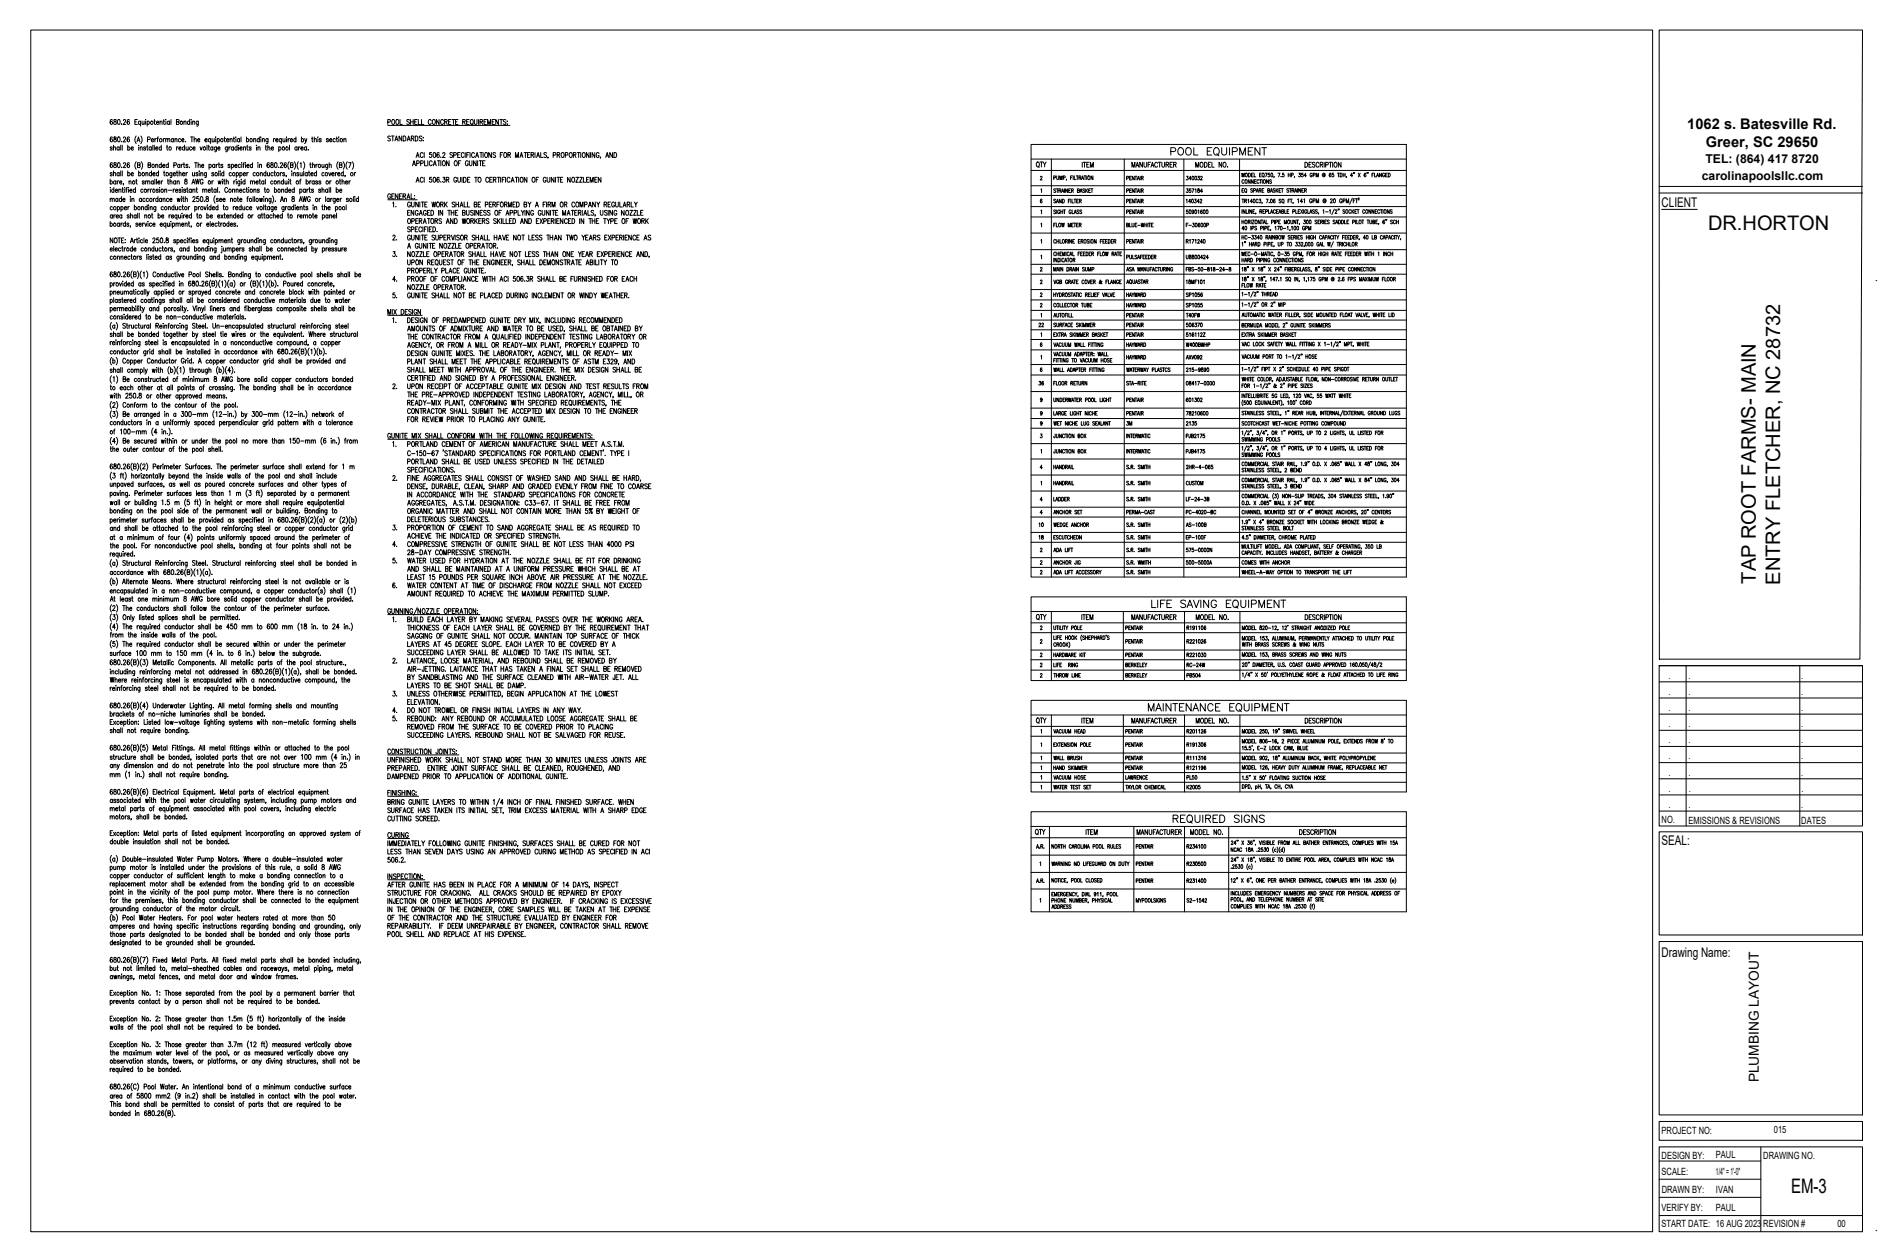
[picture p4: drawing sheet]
<svg xmlns="http://www.w3.org/2000/svg" width="914mm" height="610mm" viewBox="0 0 914 610" stroke-linecap="round" stroke-linejoin="round" font-family="sans-serif">
<defs><g id="words">
<g font-size="9.7">
<text x="827" y="111">DR.HORTON</text>
<text x="850" y="283" transform="rotate(-90 850 283)">TAP ROOT FARMS- MAIN</text>
<text x="862" y="283" transform="rotate(-90 862 283)">ENTRY FLETCHER, NC 28732</text>
<text x="867" y="578">EM-3</text>
</g>
<g font-size="7.1">
<text x="817" y="63">1062 s. Batesville Rd.</text>
<text x="826" y="71">Greer, SC 29650</text>
</g>
<text font-size="6.7" x="851" y="524" transform="rotate(-90 851 524)">PLUMBING LAYOUT</text>
<g font-size="6.5">
<text x="804" y="100">CLIENT</text>
<text x="909" y="137" transform="rotate(-90 909 137)">.</text>
<text x="804" y="409">SEAL:</text>
<text x="804" y="464">Drawing Name:</text>
<text x="909" y="596" transform="rotate(-90 909 596)">.</text>
</g>
<g font-size="5.9">
<text x="826" y="79">TEL: (864) 417 8720</text>
<text x="824" y="87">carolinapoolsllc.com</text>
</g>
<g font-size="4.8">
<text x="808" y="329">.</text>
<text x="817" y="329">.</text>
<text x="872" y="329">.</text>
<text x="808" y="336">.</text>
<text x="817" y="336">.</text>
<text x="872" y="336">.</text>
<text x="808" y="344">.</text>
<text x="817" y="344">.</text>
<text x="872" y="344">.</text>
<text x="808" y="352">.</text>
<text x="817" y="352">.</text>
<text x="872" y="352">.</text>
<text x="808" y="360">.</text>
<text x="817" y="360">.</text>
<text x="872" y="360">.</text>
<text x="808" y="368">.</text>
<text x="817" y="368">.</text>
<text x="872" y="368">.</text>
<text x="808" y="376">.</text>
<text x="817" y="375">.</text>
<text x="872" y="376">.</text>
<text x="808" y="383">.</text>
<text x="817" y="383">.</text>
<text x="872" y="383">.</text>
<text x="808" y="391">.</text>
<text x="817" y="391">.</text>
<text x="872" y="391">.</text>
<text x="804" y="399">NO.</text>
<text x="817" y="399">EMISSIONS &amp; REVISIONS</text>
<text x="872" y="399">DATES</text>
<text x="804" y="549">PROJECT NO:</text>
<text x="859" y="549">015</text>
<text x="804" y="561">DESIGN BY:</text>
<text x="831" y="561">PAUL</text>
<text x="854" y="561">DRAWING NO.</text>
<text x="804" y="569">SCALE:</text>
<text x="831" y="569">1/4&quot; = 1'-0&quot;</text>
<text x="804" y="578">DRAWN BY:</text>
<text x="831" y="578">IVAN</text>
<text x="804" y="586">VERIFY BY:</text>
<text x="831" y="586">PAUL</text>
<text x="804" y="594">START DATE: 16 AUG 2023</text>
<text x="854" y="594">REVISION #</text>
<text x="889" y="594">00</text>
</g>
</g></defs>
<!-- layer: 0 -->
<g fill="none" stroke="#000" stroke-width=".48">
<path d="M54 58a1.1 1.1 0 0 0-1 1 1.1 1.1 0 0 0 1 1 .7 .7 0 0 0 0-1 .7 .7 0 0 0-1 0M55 58v1a.8 .8 0 0 1 1 0 .8 .8 0 0 1 0 1 .8 .8 0 0 1-1 0l1-2zM57 58a1.1 1.1 0 0 1 1 1 1.1 1.1 0 0 1-1 1zM60 58h1l-1 2h1M63 58a1.1 1.1 0 0 0-1 1 1.1 1.1 0 0 0 0 1 .7 .7 0 0 0 1-1 .7 .7 0 0 0-1 0M65 59h1M66 58h-1v2h1M68 59a.7 .7 0 0 0-1 1 .7 .7 0 0 0 1 0M68 59v2M69 59v1h1M70 59v1M70 58h.1"/>
<path d="M71 59a.7 .7 0 0 1 1 0 .7 .7 0 0 1-1 1M71 59v2M75 59h.1M75 58v2M76 59h1a.7 .7 0 0 0-1 0 .7 .7 0 0 0 1 1M77 59h1v1M77 59v1M79 59h1M79 58l1 2M80 58h.1M80 59v1M82 59a.7 .7 0 0 0-1 0 .7 .7 0 0 0 1 1"/>
<path d="M82 59v1M83 58v2M85 59h1l1-1h-2v2h2l-1-1M89 59h1v1M89 59v1M92 59a.7 .7 0 0 0-1 1 .7 .7 0 0 0 1 0M92 58v2M92 58h.1M93 59v1M93 59h1v1M96 59v2h-1M96 59a.7 .7 0 0 0-1 0 .7 .7 0 0 0 1 1"/>
<path d="M188 59h1v-1h-1v2M194 58v2h1M198 58h-1l1 1a.7 .7 0 0 1 0 1 .7 .7 0 0 1-1 0M199 58v2M199 59h1M200 58v2M201 59h.1M202 58h-1v2h1M203 58v2h1M204 58v2h1M209 58a.7 .7 0 0 0-1 0 .7 .7 0 0 0-1 1 .7 .7 0 0 0 1 1 .7 .7 0 0 0 1 0M213 58v2l-2-2v2"/>
<path d="M215 58a.7 .7 0 0 0-1 0 .7 .7 0 0 0-1 1 .7 .7 0 0 0 1 1 .7 .7 0 0 0 1 0M215 59h1v-1h-1v2M216 59v1M217 59h1M218 58h-1v2h1M219 58h1M219 58v2M221 59h.1M222 58h-1v2h1M224 59h1v-1h-1v2M225 59v1M226 59h1"/>
<path d="M227 58h-1v2h1M228 60h1M230 58v2h1v-2M232 58v2M232 59h1v-1h-1v2M233 59l1 1M234 59h1M235 58h-1v2h1M238 59h1M239 58h-1v2h1M241 58v2l-1-2v2M242 58h1"/>
<path d="M243 58v2M245 58h-1l1 1a.7 .7 0 0 1 0 1 .7 .7 0 0 1-1 0M246 59h.1M54 71h-1l1 1h-1M54 67v-1a1.1 1.1 0 0 0-1 1 1.1 1.1 0 0 0 1 2 .7 .7 0 0 0 0-1 .7 .7 0 0 0-1 0M54 79a1.1 1.1 0 0 0-1 1 1.1 1.1 0 0 0 1 1 .7 .7 0 0 0 0-1 .7 .7 0 0 0-1 0M55 72l1-1v2M55 70v3M55 66v1a.8 .8 0 0 1 1 1 .8 .8 0 0 1 0 1 .8 .8 0 0 1-1-1l1-1zM55 79v1a.8 .8 0 0 1 1 0 .8 .8 0 0 1 0 1 .8 .8 0 0 1-1 0l1-2zM57 66a1.1 1.1 0 0 1 1 1 1.1 1.1 0 0 1-1 2zM58 71a.7 .7 0 0 0-1 1 .7 .7 0 0 0 1 0"/>
<path d="M58 71v2M58 70v3M59 68h.1M59 60h.1M59 70v3M60 67v-1l1 1-1 2h1M60 79h1l-1 2h1M62 71a.7 .7 0 0 1 1 1 .7 .7 0 0 1-1 0M62 70v3M63 67v-1a1.1 1.1 0 0 0-1 1 1.1 1.1 0 0 0 0 2 .7 .7 0 0 0 1-1 .7 .7 0 0 0-1 0M63 79a1.1 1.1 0 0 0-1 1 1.1 1.1 0 0 0 0 1 .7 .7 0 0 0 1-1 .7 .7 0 0 0-1 0M63 72h2l-1-1a.7 .7 0 0 0-1 1 1 1 0 0 0 2 0"/>
<path d="M66 66l-1 1 1 3M66 78l-1 2 1 2M66 69l1-3 1 3M67 80h1v-1h-1v2h1l-1-1M67 68h1M67 70h.1M67 71v2M68 72l1-1v2M68 71v2M68 66l1 1-1 3M68 78l1 2-1 2M70 71v1h-1"/>
<path d="M71 71h1M71 70l1 3M71 68l2-1v-1h-2v3M72 80h1v-1h-1v2h1v-1M73 68h1v-1a.7 .7 0 0 0-1 1 .7 .7 0 0 0 1 0M73 71a.7 .7 0 0 0-1 0 .7 .7 0 0 0 0 1 .7 .7 0 0 0 1 0M73 71v2M74 70v3M75 70v3M75 67v2M75 72h1v-1a.7 .7 0 0 0-1 0 .7 .7 0 0 0 1 1M75 80v1"/>
<path d="M76 67l-1 1M76 67h1M77 66l-1 3M78 71a.7 .7 0 0 0-1 1 .7 .7 0 0 0 1 0M78 80a.7 .7 0 0 0-1 0 .7 .7 0 0 0 1 1M78 70v3M78 79v2M79 67v2M80 67l-1 1M80 68l1-1v2M80 67v2M81 71h.1"/>
<path d="M81 70v3M81 68l1-1v2M81 80a.7 .7 0 0 0-1 0 .7 .7 0 0 0 1 1M81 79v2M84 67a.7 .7 0 0 0-1 1 .7 .7 0 0 0 1 0M84 67v2M85 68l1-1v2M85 67v2M85 71v2M86 71l-1 1M87 72h1v-1a.7 .7 0 0 0-1 1 .7 .7 0 0 0 1 0M87 80a.7 .7 0 0 0-1 0 .7 .7 0 0 0 1 1"/>
<path d="M87 80v1M87 67a.7 .7 0 0 0-1 1 .7 .7 0 0 0 1 0M88 80v1M88 68h1v-1a.7 .7 0 0 0-1 1 .7 .7 0 0 0 1 0M89 80h-1M89 80h.1M89 79l1 2M89 71a.7 .7 0 0 0-1 0 .7 .7 0 0 0 0 1 .7 .7 0 0 0 1 0M89 70v3M90 68h.1M90 71v2l1-1M91 80h-1l1 1h-1"/>
<path d="M91 71v2M92 66h2M93 71a.6 .6 0 0 0-1 0 .6 .6 0 0 0 0 1 .6 .6 0 0 0 1 0M93 66v3M93 72h1v-1a.7 .7 0 0 0-1 0 .7 .7 0 0 0 1 1M94 68l1-1v2M94 66v3M94 79h1M95 79v2M96 68h1v-1a.7 .7 0 0 0-1 1 .7 .7 0 0 0 1 0M96 79v2M97 71v2l1-2"/>
<path d="M99 68h1v-1a.7 .7 0 0 0-1 1 .7 .7 0 0 0 1 0M100 70v3M101 71h.1M101 70v3M101 80a.7 .7 0 0 1 1 0 .7 .7 0 0 1-1 1M101 80v2M102 67a.7 .7 0 0 0-1 1 .7 .7 0 0 0 1 0M102 67v3M103 67v2l1-1M103 71a.7 .7 0 0 0-1 1 .7 .7 0 0 0 1 0M103 71v2M104 67v2"/>
<path d="M104 80a.7 .7 0 0 0-1 0 .7 .7 0 0 0 1 1M104 80v1M104 66h.1M105 80v1M105 71v2h-1M105 71a.7 .7 0 0 0-1 0 .7 .7 0 0 0 0 1 .7 .7 0 0 0 1 0M105 67a.7 .7 0 0 1 1 1 .7 .7 0 0 1-1 0M105 67v3M105 72h2l-1-1a.7 .7 0 0 0 0 1 .7 .7 0 0 0 1 0M105 80h.1M106 80h.1M106 79v2"/>
<path d="M108 80h-1l1 1h-1M108 67h1M109 66v3M110 68h1v-1a.7 .7 0 0 0-1 1 .7 .7 0 0 0 1 0M110 71v2h-1M110 71a.7 .7 0 0 0-1 1 .7 .7 0 0 0 1 0M111 71v2M111 68l1-1v2M111 80h-1l1 1h-1M111 67v2M112 71l-1 1M112 80a.7 .7 0 0 1 1 0 .7 .7 0 0 1-1 1"/>
<path d="M112 80v2M113 67h1M113 71a.7 .7 0 0 0-1 0 .7 .7 0 0 0 0 1 .7 .7 0 0 0 1 0M113 71v2M113 66l1 3M114 66h.1M114 67v2M115 71a.7 .7 0 0 0-1 0 .7 .7 0 0 0 0 1 .7 .7 0 0 0 1 0M115 70v3M115 70h.1M115 71v2M116 67a.7 .7 0 0 0-1 1 .7 .7 0 0 0 1 0"/>
<path d="M116 67v2M116 72h1v-1a.7 .7 0 0 0-1 1 .7 .7 0 0 0 1 0M116 80a.7 .7 0 0 0-1 0 .7 .7 0 0 0 1 1M117 66v3M117 79h.1M117 80v1M118 80h.1M118 72l1-1v2M118 71v2M118 79v2M119 79h.1M119 80v1"/>
<path d="M119 67a.7 .7 0 0 1 1 1 .7 .7 0 0 1-1 0M119 66v3M119 71h1M120 70v3M122 71h-1l1 1h-1M122 80a.7 .7 0 0 0-1 0 .7 .7 0 0 0 1 1M122 79v2M123 68l1-1v2M123 67v2M124 70h.1M124 71v2M125 72l1-1v2"/>
<path d="M125 79h.1M125 71v2M125 80v1M126 67h-1a.7 .7 0 0 0-1 1 1 1 0 0 0 2 0M126 66v3M126 80v1M126 66h.1M126 67v2M127 68l1-1v2M127 67v2M128 71h1M129 70v3"/>
<path d="M130 72l1-1v2M130 70v3M130 67v2h-1M130 67a.7 .7 0 0 0-1 1 .7 .7 0 0 0 1 0M130 79a1.1 1.1 0 0 0-1 1 1.1 1.1 0 0 0 1 1 .7 .7 0 0 0 0-1 .7 .7 0 0 0-1 0M131 79v1a.8 .8 0 0 1 1 0 .8 .8 0 0 1 0 1 .8 .8 0 0 1-1-1l1-1zM131 72h1v-1a.7 .7 0 0 0-1 1 .7 .7 0 0 0 1 0M132 67v2M133 67l-1 1M133 68h2l-1-1a.7 .7 0 0 0-1 1 1 1 0 0 0 2 0M135 71a.7 .7 0 0 1 1 0 .7 .7 0 0 1 0 1 .7 .7 0 0 1-1 0M135 71v2"/>
<path d="M136 79h1l-1 2h1M136 67a.7 .7 0 0 0-1 1 .7 .7 0 0 0 1 0M136 67v3M137 67v2l1-1M138 67v2M139 79a1.1 1.1 0 0 0-2 1 1.1 1.1 0 0 0 1 1 .7 .7 0 0 0 1-1 .7 .7 0 0 0-1 0h-1M139 66h.1M139 67v2M140 78l-1 2 1 2M140 67l-1 1M140 70v3M141 68h1l-1-1a.7 .7 0 0 0 0 1 .7 .7 0 0 0 1 0"/>
<path d="M141 80h1v-1h-1v2h1l-1-1M142 78l1 2-1 2M143 67a.7 .7 0 0 0-1 1 .7 .7 0 0 0 1 0M143 66v3M144 71a.7 .7 0 0 0-1 0 .7 .7 0 0 0 0 1 .7 .7 0 0 0 1 0M144 71v2M144 78v2v2M145 71v2M145 71v1M145 79h1v2M146 72h1v-1a.7 .7 0 0 0-1 1 .7 .7 0 0 0 1 0M146 67a.7 .7 0 0 1 1 1 .7 .7 0 0 1-1 0"/>
<path d="M146 66v3M147 78v2v2M147 67l1 2 1-2M148 69l-1 1M148 71a.7 .7 0 0 0-1 1 .7 .7 0 0 0 1 0M148 71v2M149 72h.1M150 80h1M150 79l1 2M151 67h.1M151 66l1 3M151 79v2"/>
<path d="M152 68l1-1v2M152 66v3M153 80v1M154 80h-1M154 66h.1M154 67v2M155 67v1M156 80v1h1M157 80v1M159 80v2h-1M159 80h-1a.7 .7 0 0 0-1 0 .7 .7 0 0 0 1 1h1M159 67h-1l1 1h-1"/>
<path d="M159 79v2M160 68h1l-1-1a.7 .7 0 0 0 0 1 .7 .7 0 0 0 1 0M162 67a.7 .7 0 0 0-1 1 .7 .7 0 0 0 1 0M163 67h.1M163 66v3M164 78l-1 2 1 2M164 66h.1M164 67v2M164 80h1v-1h-1v2h1v-1M166 78l1 2-1 2M166 68l1-1v2M166 67v2"/>
<path d="M168 78l-1 2 1 2M169 79h1l-1 2M171 78v2v2M188 61h59M189 66h-1l1 2h-1M189 66h2M190 66v2M191 68l1-2 1 2M191 67h1M194 66v2l-1-2v2M195 66a1.2 1.2 0 0 1 1 1 1.2 1.2 0 0 1-1 1zM197 68l1-2 1 2"/>
<path d="M197 67h1M199 67h1v-1h-1v2M200 67v1M200 79h1M201 66a1.2 1.2 0 0 1 1 1 1.2 1.2 0 0 1-1 1zM201 76l1-2 1 2M202 79h1v-1h-1v2M202 75h1M204 79h1v-1h-1v2M204 66h-1l1 1v1h-1M205 67h.1M205 74a.7 .7 0 0 0-1 0 .7 .7 0 0 0-1 1 .7 .7 0 0 0 1 1 .7 .7 0 0 0 1 0"/>
<path d="M205 68h.1M205 74v2M206 78v2h1M207 78v2M209 74h-1v1a.7 .7 0 0 1 1 0 .7 .7 0 0 1 0 1 .7 .7 0 0 1-1 0M209 78a.7 .7 0 0 0-1 0 .7 .7 0 0 0 0 1 .7 .7 0 0 0 0 1 .7 .7 0 0 0 1 0M210 74a1.1 1.1 0 0 1 1 1 1.1 1.1 0 0 1-1 1zM210 79h1M212 78h1M212 78v2M213 74h-1a1.1 1.1 0 0 0-1 1 1.1 1.1 0 0 0 1 1 .7 .7 0 0 0 1-1 .7 .7 0 0 0-1 0h-1M213 76h.1"/>
<path d="M213 78v2M214 74h1l-1 2h1M217 78v2l-1-2v2M219 74h-1l1 1a.7 .7 0 0 1 0 1 .7 .7 0 0 1-1 0M220 75h1v-1h-1v2M222 75h.1M222 79h1M223 74h-1v2h1M223 78h-1v2M225 74a.7 .7 0 0 0-1 0 .7 .7 0 0 0-1 1 .7 .7 0 0 0 1 1 .7 .7 0 0 0 1 0M225 74v2M226 75h1"/>
<path d="M227 78a.7 .7 0 0 0-1 0 .7 .7 0 0 0-1 1 .7 .7 0 0 0 1 1 .7 .7 0 0 0 1-1h-1M227 74h-1v2M227 78l1 2v-2M228 74v2M230 74a.7 .7 0 0 0-1 0 .7 .7 0 0 0-1 1 .7 .7 0 0 0 1 1 .7 .7 0 0 0 1 0M230 76l1-2 1 2M230 78v2l-1-2v2M230 75h1M231 78v2M232 78h1M232 74h2M233 78v2"/>
<path d="M233 74v2M234 79h.1M234 74v2M235 78h-1v2h1M235 74a1 1 0 0 1 1 1 1 1 0 0 1-1 1zM236 60v-2l1 2v-2v2M238 74v2l-1-2v2M240 74h-1v1l1 1h-1M242 75h1M243 74h-1v2M246 60h.1M246 75h1v-1h-1v2"/>
<path d="M246 75l1 1M250 76v-2v2l1-2v2M252 76v-2l1 2M252 75h1M254 74h1M254 74v2M255 75h1M257 74h-2v2h2M257 75h1v-1h-1v2M258 75v1M259 74v2M260 76v-2l1 2"/>
<path d="M260 75h1M262 74v2h1M265 74h-2l1 1a.7 .7 0 0 1 0 1 .7 .7 0 0 1-1 0M265 76v1M268 75h1v-1h-1v2M270 75h1v-1h-1v2M270 75l1 1M272 74a1 1 0 0 1 1 1 1 1 0 0 1-1 1zM274 75h1v-1h-1v2M278 75h1v-1h-1v2M278 75l1 1M279 74h2"/>
<path d="M280 74v2M281 74v2M282 74a1 1 0 0 1 1 1 1 1 0 0 1-1 1zM285 74v2l-1-2v2M286 74v2M288 74v2l-1-2v2M290 74a.7 .7 0 0 0-1 0 .7 .7 0 0 0 0 1 .7 .7 0 0 0 0 1 .7 .7 0 0 0 1-1M291 76v1M293 76l1-2 1 2M293 75h1M296 74v2l-1-2v2M297 74a1.2 1.2 0 0 1 2 1 1.2 1.2 0 0 1-2 1z"/>
<path d="M499 70h182v209h-182zM499 77h182M503 78h2M504 78v3M505 78l1 3M506 78v2M509 77v202M524 79v2M524 79h2M525 79v2M526 80h1M527 79h-1v2h1"/>
<path d="M544 77v202M553 79v2l-1-2v2M554 79v2l1-1v-1M556 80h.1M557 79h-1v2M560 79a.7 .7 0 0 0-1 0 .7 .7 0 0 0 0 1 .7 .7 0 0 0 0 1 .7 .7 0 0 0 1-1M561 79h1M561 79v2M562 79l1 2 1-1v-1M564 80h2v-1h-2v2M565 80l1 1M566 80h1"/>
<path d="M567 73h2v-1h-1h-1v3M568 79h-2v2h2M568 80h1v-1h-1v2M569 80v1M573 77v202M578 72v3h2M581 79a.9 .9 0 0 1 1 1 .9 .9 0 0 1-1 1zM583 79a1.2 1.2 0 0 1 1 1 1.2 1.2 0 0 1-1 1zM584 73h2M585 80h1M586 79h-1v2h1M587 72h-3v3h3"/>
<path d="M587 79v2h1M589 74l1 1M591 72v2l1 1h2v-3M591 79v2l-1-2v2M595 72v3M597 73h2v-1h-2v3M600 77v202M600 75v-3l1 3 2-3v3M604 73h2M606 72h-2v3h2M610 72v3l-3-3v3M611 72h2"/>
<path d="M612 72v3M632 79a1.2 1.2 0 0 1 1 1 1.2 1.2 0 0 1-1 1zM634 80h.1M635 79h-1v2h1M637 79h-2l1 1v1h-1M638 79a.7 .7 0 0 0-1 1 .7 .7 0 0 0 1 1 .7 .7 0 0 0 0-1M639 80h1v-1h-1v2M640 80v1M641 79v2M642 80h1v-1h-1v2M643 79h2M644 79v2"/>
<path d="M645 79v2M646 79a1 1 0 0 1 1 1 1 1 0 0 1-1 1zM649 79v2l-1-2v2M53 88h1a.7 .7 0 0 1-1 1M53 96h1v2M53 87v2M53 96v2M53 91h.1M53 92v1M54 84h-1l1 1h-1M54 96h1v2M55 84h1v1"/>
<path d="M55 83v2M55 92a.7 .7 0 0 0-1 0 .7 .7 0 0 0 1 1M55 91v2M56 92h1a.7 .7 0 0 0-1 0 .7 .7 0 0 0 1 1M56 88a.7 .7 0 0 0-1 0 .7 .7 0 0 0 0 1 .7 .7 0 0 0 1 0M56 88v1M57 88v1M57 96a.7 .7 0 0 0-1 1 .7 .7 0 0 0 1 0M57 96v2M58 88h-1M58 92l1 1M58 92v1"/>
<path d="M58 84a.7 .7 0 0 0-1 0 .7 .7 0 0 0 1 1M58 84v1M58 88h1a.6 .6 0 0 0-1 0 .6 .6 0 0 0 0 1 .6 .6 0 0 0 1 0M58 83v2M59 81h.1M59 96a.7 .7 0 0 0-1 1 .7 .7 0 0 0 1 0M59 95v3M59 92h1M59 83v2M59 91l1 2M59 97h2l-1-1a.7 .7 0 0 0 0 1 .7 .7 0 0 0 1 0M60 89v1"/>
<path d="M60 91h.1M60 92v1M61 92h1M62 91l-1 2M62 84a.7 .7 0 0 1 1 0 .7 .7 0 0 1-1 1M62 83v2M62 91h.1M62 92v1M62 88h1v1M62 88v1M63 92h1a.7 .7 0 0 0-1 0 .7 .7 0 0 0 1 1M63 95h.1"/>
<path d="M63 96v2M63 84h2h-1a.7 .7 0 0 0-1 0 1.1 1.1 0 0 0 2 1M64 96h1v2M64 96v2M65 99v3M66 92h-1a.7 .7 0 0 0-1 0 1.1 1.1 0 0 0 2 1M66 91v2M66 88h.1M66 87v2M67 84a.7 .7 0 0 1 1 0 .7 .7 0 0 1-1 1M67 83v2M68 96a.7 .7 0 0 0-1 1 .7 .7 0 0 0 1 0"/>
<path d="M68 96v2M69 92a.7 .7 0 0 0-1 0 .7 .7 0 0 0 1 1M70 88h-1l1 1h-1M70 96a.7 .7 0 0 0-1 0 .7 .7 0 0 0 0 1 .7 .7 0 0 0 1 0M70 88h1l1 1M70 88v1M71 84h1v1M71 84v1M71 99v3M72 88l1 1M72 92v1M72 96a.7 .7 0 0 0-1 0 .7 .7 0 0 0 0 1 .7 .7 0 0 0 1 0"/>
<path d="M72 99h.1M72 92h.1M73 92v1M73 84a.7 .7 0 0 0-1 0 .7 .7 0 0 0 0 1 .7 .7 0 0 0 1 0M73 83v2M74 92h-1M74 84h1a.7 .7 0 0 0-1 0 .7 .7 0 0 0 1 1M74 88a.7 .7 0 0 0-1 0 .7 .7 0 0 0 1 1M74 88v1M74 96v2M75 96l-1 1M75 87v2"/>
<path d="M75 80h1v1M76 87v2M76 88h1a.7 .7 0 0 0-1 0 .7 .7 0 0 0 1 1M76 96a.7 .7 0 0 0 0 1M76 95v3M77 92h-1l1 1h-1M77 84a.7 .7 0 0 0-1 0 .7 .7 0 0 0 1 1M77 83v2M77 91h.1M77 92v1M78 88v1M78 96a.7 .7 0 0 0-1 1 .7 .7 0 0 0 1 0"/>
<path d="M78 96v2M79 80h1a.7 .7 0 0 0-1 0 .7 .7 0 0 0 1 1M79 88h-1M79 96h1v2M79 96v2M79 84h1M79 83l1 2M80 92h1v1M80 92v1M81 88h1M81 87l1 2M81 92h2"/>
<path d="M82 96a.7 .7 0 0 0-1 0 .7 .7 0 0 0 0 1 .7 .7 0 0 0 1 0M82 97h1v-1a.7 .7 0 0 0-1 1 .7 .7 0 0 0 1 0M82 88h1v1M82 87v2M83 84v2h-1M83 84a.7 .7 0 0 0-1 0 .7 .7 0 0 0 1 1M84 84h1a.7 .7 0 0 0-1 0 .7 .7 0 0 0 1 1M84 92v1M84 80h1v-1h-1v2M84 99v3M85 92h-1M85 92h1a.7 .7 0 0 0-1 0 .7 .7 0 0 0 1 1"/>
<path d="M85 88a.7 .7 0 0 0-1 0 .7 .7 0 0 0 1 1M85 88v1M85 84h1M86 83v2M86 88h1v1M86 96v2v-2l1 2v-2M86 88v1M87 84h1v1M87 83v2M88 92h-1l1 1h-1M88 95h.1M88 96v2"/>
<path d="M88 91h.1M88 92v1M88 84h1a.7 .7 0 0 0-1 0 .7 .7 0 0 0 1 1M88 99l1 3M88 96h1M89 95v3M90 87v1a.8 .8 0 0 1 1 0 .8 .8 0 0 1-1 1 .8 .8 0 0 1-1 0l2-2h-1zM90 96h1v2M90 95v3M90 92h-1l1 1h-1M90 84v1M90 92h1"/>
<path d="M91 91v2M91 84h-1M92 81h.1M93 92h-1a.7 .7 0 0 0-1 0 1.1 1.1 0 0 0 2 1M93 92v1M93 89l1-2v2M93 84v1h1M93 88h1M93 92h1v1M93 96l1-1v1l-1 2h2M94 84v1M95 87v2l1-2v2v-2"/>
<path d="M95 92h1M95 91l1 2M96 84h-1l1 1h-1M96 80h1v1M96 95h-1v1a.7 .7 0 0 1 1 0 .7 .7 0 0 1 0 1 .7 .7 0 0 1-1 0M96 83h.1M96 84v1M97 84h1v1M97 95a1.1 1.1 0 0 1 1 1 1.1 1.1 0 0 1-1 1zM97 84v1M98 80h1h-1a.7 .7 0 0 0 1 1M98 92h1v1"/>
<path d="M98 92v1M98 87a.7 .7 0 0 0-1 0 .7 .7 0 0 0 0 1 .7 .7 0 0 0 1 1 .7 .7 0 0 0 0-1M99 97h.1M99 92h1v1M100 95v1a.8 .8 0 0 1 1 1 .8 .8 0 0 1 0 1 .8 .8 0 0 1-1-1l1-1v-1zM100 84v2h-1M100 84a.7 .7 0 0 0-1 0 .7 .7 0 0 0 1 1M100 99h.1M101 92h1a.7 .7 0 0 0-1 0 .7 .7 0 0 0 1 1M102 99v3M102 92h1M103 91v2"/>
<path d="M103 88v1M103 88h.1M104 84h-2l1 1h-1M104 95v1v2M105 92h-1a.7 .7 0 0 0-1 0 1.1 1.1 0 0 0 2 1M105 92v1M105 91v2M105 99v3M106 88v1v-1l1 1v-1M106 96h-1l1 1h-1M106 83v2M106 93h.1"/>
<path d="M106 97h1v-1a.7 .7 0 0 0-1 0 .7 .7 0 0 0 0 1 .7 .7 0 0 0 1 0M107 83h.1M107 84v1M108 87h.1M108 88v1M108 97h1v-1a.7 .7 0 0 0-1 1 .7 .7 0 0 0 1 0M108 99l1 3M108 88h1M108 84a.7 .7 0 0 0-1 0 .7 .7 0 0 0 1 1M108 83v2M109 87v2M110 88l1 1"/>
<path d="M110 87v2M110 91a.7 .7 0 0 0-1 0 .7 .7 0 0 0 0 1 .7 .7 0 0 0 0 1 .7 .7 0 0 0 1 0M112 96l1 2M112 96v2M112 84a.7 .7 0 0 0-1 0 .7 .7 0 0 0 1 1M113 92l1 1M113 92v1M113 88v1M114 80h1a.7 .7 0 0 0-1 0 .7 .7 0 0 0 1 1M114 88h-1M114 92h1v1M114 92v1"/>
<path d="M114 84h1a.7 .7 0 0 1 1 0 1.1 1.1 0 0 1-2 1M114 87h.1M114 84v2M114 88v1M115 96h.1M115 95l1 3M116 92h1a.7 .7 0 0 0-1 0 .7 .7 0 0 0 1 1M116 97h1v-1a.7 .7 0 0 0-1 1 .7 .7 0 0 0 1 0M116 84a.7 .7 0 0 1 1 0 .7 .7 0 0 1-1 1M116 88v2h-1M116 88a.6 .6 0 0 0-1 0 .6 .6 0 0 0 0 1 .6 .6 0 0 0 1 0M116 84v2"/>
<path d="M117 99v3M117 87h.1M117 88v1M118 84h1a.7 .7 0 0 0-1 0 .7 .7 0 0 0 1 1M119 88a.6 .6 0 0 0-1 0 .6 .6 0 0 0 0 1 .6 .6 0 0 0 1 0M119 87v2M119 92h-1a.7 .7 0 0 0 1 1M119 92h1M119 91l1 2M119 80h2h-1a.7 .7 0 0 0-1 0 1.1 1.1 0 0 0 2 1M119 84v1M119 96h1"/>
<path d="M120 84h-1M120 95v3M120 91h.1M120 92v1M121 88h1v1M121 88v1M122 88h1v1M123 95v3M123 92h1v1M123 92v1M124 84h-1a.7 .7 0 0 0-1 0 1.1 1.1 0 0 0 2 1M124 88h1a.7 .7 0 0 0-1 0 .7 .7 0 0 0 1 1"/>
<path d="M125 88h1M126 92h-1l1 1h-1M126 80h1v1M126 96v2v-2l1 2v-2M126 87v2M126 84h1v1M126 84v1M128 99v3M128 88a.6 .6 0 0 0-1 0 .6 .6 0 0 0 0 1 .6 .6 0 0 0 1 0M128 95h.1M128 88v1M128 96v2"/>
<path d="M128 92h1M128 91l1 2M128 96h1v2M128 99l1 3M128 87v2M129 84a.7 .7 0 0 0-1 0 .7 .7 0 0 0 1 1M129 83v2M129 84l1 1M130 84v1M131 96v2h-1M131 96a.7 .7 0 0 0-1 1 .7 .7 0 0 0 1 0M132 95v1v2"/>
<path d="M132 88a.6 .6 0 0 0-1 0 .6 .6 0 0 0 0 1 .6 .6 0 0 0 1 0M132 84a.7 .7 0 0 0-1 0 .7 .7 0 0 0 1 1M133 84h.1M133 92a.7 .7 0 0 1 1 0 .7 .7 0 0 1-1 1M133 91v2M133 83v2M133 97h.1M134 88h1v1M134 88v1M135 81h.1M136 84v1M136 98l1-3v3"/>
<path d="M136 97h1M136 92h1v1M136 92v1M136 84h.1M137 88a.7 .7 0 0 0-1 0 .7 .7 0 0 0 0 1 .7 .7 0 0 0 1 0M137 87v2M138 96h1v2M138 96v2M138 84h-1l1 1h-1M138 88v1h1M139 85l-1 1M139 88v1"/>
<path d="M139 92a.7 .7 0 0 0-1 0 .7 .7 0 0 0 1 1M139 91v2M140 87h.1M140 92h1a.7 .7 0 0 0-1 0 .7 .7 0 0 0 1 1M140 88v1M140 88h1M141 87v2M141 83h.1M141 84v1M141 95l1 1a.8 .8 0 0 1 1 1 .8 .8 0 0 1-1 1 .8 .8 0 0 1-1-1l1-1v-1zM142 84h1v1M142 84v1"/>
<path d="M142 99v3M142 92a.7 .7 0 0 0-1 0 .7 .7 0 0 0 1 1M142 91v2M143 99h.1M145 84h-1l1 1h-1M145 98l1-3v3M145 88h1M145 92a.7 .7 0 0 1 1 0 .7 .7 0 0 1-1 1M145 97h1M145 92v2M145 84v1h1M146 87l-1 2"/>
<path d="M146 84v1M147 95v3v-3l1 3v-3M147 83v2M147 99l1 3M148 92a.7 .7 0 0 0-1 0 .7 .7 0 0 0 1 1M148 92v1M148 88a.7 .7 0 0 1 1 0 .7 .7 0 0 1-1 1M148 87v2M149 92v1M149 84a.7 .7 0 0 0-1 0 .7 .7 0 0 0 1 1M149 84v1M149 92h.1"/>
<path d="M149 84h1M150 83v2M150 92h.1M150 91v2M150 88v1M150 96a.7 .7 0 0 0-1-1 .7 .7 0 0 0 0 1v1a.7 .7 0 0 0 1 1 .7 .7 0 0 0 0-1M150 84h2h-1a.7 .7 0 0 0-1 0 1.1 1.1 0 0 0 2 1M151 88h-1M151 80h1v1M151 99h.1M152 92h-1l1 1h-1M152 88a.6 .6 0 0 0-1 0 .6 .6 0 0 0 0 1 .6 .6 0 0 0 1 0"/>
<path d="M152 88v1M153 84a.7 .7 0 0 0-1 0 .7 .7 0 0 0 1 1M153 83v2M154 88h-1l1 1h-1M155 96v2M155 92h-1l1 1h-1M155 96v1M155 88h-1l1 1h-1M156 92h1v1M156 91v2M156 99l1 3M157 84a.7 .7 0 0 0-1 0 .7 .7 0 0 0 1 1"/>
<path d="M157 99v3M158 95v3M159 92h-1a.7 .7 0 0 0-1 0 1.1 1.1 0 0 0 2 1M159 92v1M159 84l1 1v-1M159 80h1v1M159 96a.7 .7 0 0 0-1 1 .7 .7 0 0 0 1 0M159 91v2M159 96v2M160 88v1M160 91v2M160 96v2"/>
<path d="M160 88h.1M161 84h1a.7 .7 0 0 0-1 0 .7 .7 0 0 0 1 1M161 96l-1 1M162 96v2h-1M162 96a.7 .7 0 0 0-1 0 .7 .7 0 0 0 0 1 .7 .7 0 0 0 1 0M162 84v1M163 92a.7 .7 0 0 1 1 0 .7 .7 0 0 1-1 1M163 91v2M163 97h1v-1a.7 .7 0 0 0-1 1 .7 .7 0 0 0 1 0M163 84h-1M163 84h2h-1a.7 .7 0 0 0-1 0 1.1 1.1 0 0 0 2 1M164 88h1"/>
<path d="M164 92h1a.7 .7 0 0 0-1 0 .7 .7 0 0 0 1 1M165 87v2M165 96v2M165 96v1M166 88l1 1M166 87v2M166 84a.7 .7 0 0 0-1 0 .7 .7 0 0 0 1 1M166 83v2M167 85v1M167 88h1a.7 .7 0 0 0-1 0 .7 .7 0 0 0 1 1M168 99v3M169 96h-1l1 1h-1"/>
<path d="M169 88v1M170 88h-1M171 95v3M171 84v1M172 95h.1M172 96v2M172 84h-1M174 96h-1a.7 .7 0 0 0-1 1 1 1 0 0 0 2 0M174 95v3M188 97h14M189 94a.7 .7 0 0 0-1 0 .7 .7 0 0 0 0 1 .7 .7 0 0 0 0 1 .7 .7 0 0 0 1-1M190 95h.1"/>
<path d="M190 98h1v2M191 94h-1v2h1M193 94v2l-2-2v2M193 95h1M195 94h-2v2h2M195 95h1v-1h-1v2M196 95v1M197 96l1-2v2M197 95h1M199 98a.7 .7 0 0 0-1 0 .7 .7 0 0 0-1 1 .7 .7 0 0 0 1 1 .7 .7 0 0 0 1-1h-1M199 94v2h1M199 98l1 2v-2"/>
<path d="M200 80v-2l1 2M201 95h.1M201 96h.1M201 88l1-2 1 2M202 87h1M203 98v2l-2-2v2M203 98v2M204 98h1M205 98v2M205 86a.7 .7 0 0 0-1 0 .7 .7 0 0 0-1 1 .7 .7 0 0 0 1 1 .7 .7 0 0 0 1 0M205 86v2M206 99h.1"/>
<path d="M207 98h-1v2h1M209 86h-1v1a.7 .7 0 0 1 1 0 .7 .7 0 0 1 0 1 .7 .7 0 0 1-1 0M209 98l1 2v-2v2l1-2M210 80v-2l1 2M210 86a1.1 1.1 0 0 1 1 1 1.1 1.1 0 0 1-1 1zM213 86h-1a1.2 1.2 0 0 0-1 1 1.2 1.2 0 0 0 1 1 .7 .7 0 0 0 1-1 .7 .7 0 0 0-1 0h-1M213 99h1v-1h-1v2M213 88h.1M214 99l1 1M214 86h1v1a.7 .7 0 0 1 0 1 .7 .7 0 0 1-1 0M215 98v2M216 99v1"/>
<path d="M216 87h1v-1h-1v2M216 98l-1 1M217 87v1M220 98h-1l1 1v1h-1M221 99h1M221 98v2M221 86a.7 .7 0 0 0-1 0 .7 .7 0 0 0 0 1 .7 .7 0 0 0 0 1 .7 .7 0 0 0 1-1M222 86v2h1v-2M222 98v2M223 99h1M224 86v2M224 86a1.2 1.2 0 0 1 2 1 1.2 1.2 0 0 1-2 1z"/>
<path d="M225 98v2h1M226 98v2h1M226 87h1M227 86h-1v2h1M230 99h1v-1h-1v2h1l-1-1M230 86h1M230 86v2M231 99h1M233 98h-2v2h2M235 99h1v-1h-1v2M236 86a.7 .7 0 0 0-1 1 .7 .7 0 0 0 1 1M237 99h1"/>
<path d="M237 87h1M238 98h-1v2h1M238 86h-1v2h1M239 99h1v-1h-1v2M239 87h1v-1h-1v2M239 99l1 1M239 87l1 1M241 99h.1M241 86h1M241 86v2M242 98h-1v2M242 86v2"/>
<path d="M243 87h1M244 99h1v-1h-1v2M244 86h-1v2M245 86v2M245 99v1M247 86a.7 .7 0 0 0-1 0 .7 .7 0 0 0-1 1 .7 .7 0 0 0 1 1 .7 .7 0 0 0 1 0M247 88l1-2 1 2M248 87h1M248 99h1M249 86h2M249 98h-1v2h1M250 98a1.2 1.2 0 0 1 1 1 1.2 1.2 0 0 1-1 1z"/>
<path d="M250 86v2M251 86v2M254 99h1v-1h-1v2h1v-1M255 86v2l-1-2v2M256 98v1l1-1M256 99v1M259 99h1M260 87h.1M261 86h-1v2M263 99h1M264 98h-1v2M264 86a.7 .7 0 0 0-1 0 .7 .7 0 0 0 0 1 .7 .7 0 0 0 1 1 .7 .7 0 0 0 0-1"/>
<path d="M265 98v2M265 86v2h1v-2M265 99h1v-1h-1v2M266 99l1 1M268 86v2l-1-2v2M269 86v2M270 86h1M270 86v2M271 87h1M272 86h-1v2h1M273 99h1v-1h-1v2M274 99v1"/>
<path d="M276 86v2l-1-2v2M278 98a.7 .7 0 0 0-1 0 .7 .7 0 0 0 0 1 .7 .7 0 0 0 0 1 .7 .7 0 0 0 1 0M279 86h1l-1 2h1M281 86h1l-1 2h1M282 86v2h2M283 99h1v-1h-1v2M284 87h1M285 86h-1v2h1M285 99h1M286 88v-2v2l1-2v2M288 87h1M288 98v2l-1-2v2"/>
<path d="M289 98l1 1v-1M289 86h-1v2h1M290 99v1M291 86v2l-1-2v2M292 99h2v-1h-2v2M293 99l1 1M294 99h1M296 98h-2v2h2M297 98a.7 .7 0 0 0-1 1 .7 .7 0 0 0 1 1 .7 .7 0 0 0 0-1M298 98l1 2v-2M300 98v2h1M302 99h1"/>
<path d="M304 99h1v-1h-1v2M304 99l1 1M306 98v2h1M307 98l1 1 1-1M308 99v1M499 83h182M499 90h182M499 95h182M502 80l1 1M504 86v1M504 92v-1v2M504 97v1v-1v1"/>
<path d="M510 86h1v-1h-1v2M511 92l-1-1 1 2h-1M511 97h-1l1 1h-1M511 98l1-2v2M511 91h1M512 85v2v-2M512 98h.1M512 91v2M513 92v-1v2M513 87v-2l1 2v-2v2M513 92l1 1M514 96v2l-1-2v2"/>
<path d="M514 93v-2l1 2M514 93h1M514 96l1 1v1h-1zM515 86l1-1h-1v2M515 91v2M516 87h.1M517 91v2l-1-2v2M517 97h1M517 92h1M518 96h-1v2M518 91h-1v2h1M518 86h1"/>
<path d="M518 96v2M519 92v-1v2M519 96v2h1M519 85h-1v2M519 92l1 1M519 85v2M520 96h1M520 85v2h1M520 96v2M521 85h1M521 97h1M521 85v2"/>
<path d="M522 92v-1v2v-1M522 96h-1v2h1M522 86h1v-1h-1v2M522 97h1l-1-1v2M523 93v-2l1 2M523 86v1M523 93h1M523 97v1M523 87l1-2 1 2M524 86h.1M525 85h1M525 92h-1l1 1h-1"/>
<path d="M525 85v2M526 91v2M526 92v1M526 85v2M527 92h1M528 81v-2l1 2v-2v2M528 91h-1v2h1M528 91h1M529 91v2M529 85v2l-1-2v2M545 86h1v-1h-1v2M545 92h1l-1-1v2"/>
<path d="M545 97h1l-1-1v2M547 92h.1M547 86h.1M547 97h.1M548 85h-1v2h1M548 91h-1v2h1M548 96h-1v2h1M548 81v-2l1 2v-2v2M549 85v2l-1-2v2M549 91v2l-1-2v2M549 96v2l-1-2v2M549 85h1"/>
<path d="M549 91h1M549 96h1M550 81l1-2v2M550 85v2M550 91v2M550 96v2M550 80h1M550 87l1-2 1 2M550 93l1-2 1 2M550 98l1-2 1 2M551 87h.1M551 93h.1"/>
<path d="M551 98h.1M552 85v2M552 91v2M552 96v2M552 86h1v-1h-1v2M552 92h1l-1-1v2M552 97h1l-1-1v2M553 86v1M553 92v1M553 97v1M557 81l1-2 1 2M557 80h1"/>
<path d="M574 97l1-1v2M574 85h1v1v1h-1M574 91h1v1v1h-1M576 91v1v1M576 98h-1l1-2v2M577 87h-1v-2v2M577 91h1l-1 2M578 96h1v1v1h-1M579 92v-1v2M579 81v-2l1 2v-2v2M580 85h1l-1 1 1 1h-1M580 91l1 2h-1l1-1z"/>
<path d="M581 98h-1v-2v2M581 97v-1l1 1-1 1h1M581 86h1l-1 1h1M582 93h-1l1-2v2M594 81h.1M601 86v-2l1 2v-2v2M601 92h1M601 96h1M602 96v2M602 91h-1v2h1M602 87l-1 1v1l1-1M603 97v-1v2"/>
<path d="M603 97v1M603 93h.1M604 97v-1v2M604 84h1v2h-1zM605 87v2l-1-2v2M606 85h.1M606 98h-1l1-2v2M606 92h-1l1 1h-1M607 84h-1v2h1M607 87v2l-1-2v2M607 92h1v-1h-1v2M607 84v2h1"/>
<path d="M607 88h1M608 93l1-2v2M608 87h-1v2h1M608 92h1M609 97l-1-1v1v1h1M609 87l-1 1 1 1v-1M609 92h1v-1h-1v2M610 96v1v1h-1M610 85h.1M610 87h1M610 92v1M610 87v2"/>
<path d="M611 84h-1v2h1M611 92h.1M611 98v1M611 87v2M612 85v1M612 91h-1v2h1M612 84h1v2M613 96h1l-1 2M614 92l1-1h-1v2h1l-1-1M614 87v2l-1-2v2M614 98h.1M615 84h-1v1h1h-1"/>
<path d="M615 93v-2l1 2M615 92h1M616 87h-1l1 1-1 1M617 86h.1M617 92h-1l1 1h-1M617 97h-1l1 1v-1l-1 1M618 91v2M618 92l1 1M619 84h1l-1 2M619 91l-1 1M619 92h1M620 91h-1v2h1"/>
<path d="M620 85h.1M620 97h-1l1 1h-1M620 91h1M621 91v2M621 98h1M622 84h-1v1h1h-1M624 97h.1M624 85h1M624 84v2M624 92h-1l1 1h-1M624 91h1M624 96v2"/>
<path d="M625 84v2M625 96h1M625 91v2M625 96v2M625 85h1v-1h-1v2M625 92h1v-1h-1v2M626 92v1M626 98v1M627 86h.1M627 93v-2l1 2M627 92h1M628 91v2"/>
<path d="M628 97l1-1v2M629 84v1h1l-1 1v-1M630 91v2l-1-2v2M630 92h1M630 98h-1l1-2v2M631 84h-1v1h1h-1M631 91h-1v2h1M631 97v-1v2M631 92h1v-1h-1v2M632 92v1M632 85h-1l1-1v2M635 97v-1l-1 1v1h1v-1"/>
<path d="M635 84h-1l1 2v-1M636 97h1l-1-1v2M636 85l1-1h-1v2M637 86v-2l1 2v-2v2M637 98v-2l1 2v-2v2M641 85h-1h1M641 84v1a.7 .7 0 0 0 0-1 .7 .7 0 0 0-1 1h1M641 97v1v-1M641 97v1a.8 .8 0 0 0 1-1 .8 .8 0 0 0-1-1 .8 .8 0 0 0-1 1l1 1h1M644 97v-1l1 1-1 1h1M644 84a.8 .8 0 0 0-1 1 .8 .8 0 0 0 1 1v-1h-1M646 84h-1v1h1h-1"/>
<path d="M647 84h1M648 84v2M649 84h1l-1 2zM650 97l-1-1v1v1h1l-1-1M650 97h1v-1h-1v2M650 85h1M650 84v2M651 84v2M652 98v-2v2l1-2v2M652 86h.1M655 96l-2 3M655 85h-1v-1v2"/>
<path d="M655 97h1M655 84h.1M656 84h.1M656 96h-1v2M656 96h1M657 96v2M657 96h1l-1 1h1M657 84l1 2M658 84l-1 2M661 84a.8 .8 0 0 0-1 1 .8 .8 0 0 0 1 1v-1h-1M662 84h.1M664 85h1"/>
<path d="M665 84h-1v2M665 84v2h1M666 86l1-2v2M667 85h.1M669 84v2l-1-2v2M670 84h-1l1 2v-1M671 85h.1M672 84h-1v2h1M672 84l1 1-1 1zM53 108h1a.7 .7 0 0 1 0 1 .7 .7 0 0 1-1 0M53 107v3M54 100a.7 .7 0 0 0-1 1 .7 .7 0 0 0 1 0"/>
<path d="M54 104a.7 .7 0 0 0-1 1 .7 .7 0 0 0 1 0M54 104v2M55 115v3l-2-3v3M55 119v3M55 104v2M56 104l-1 1M56 105h1v-1a.7 .7 0 0 0-1 1 .7 .7 0 0 0 1 0M57 100a.7 .7 0 0 1 1 0 .7 .7 0 0 1 0 1h-1M57 100v2M57 115h1M58 115v3M58 108a.7 .7 0 0 0-1 0 .7 .7 0 0 0 0 1 .7 .7 0 0 0 1 0"/>
<path d="M58 108v2M59 100a.7 .7 0 0 1 1 1 .7 .7 0 0 1-1 0M59 100v2M59 108v2M59 116h1M59 104a.7 .7 0 0 0-1 1 .7 .7 0 0 0 1 0M59 104v2M59 119l1 3M59 108v1M60 115h-1v3h1M60 101h1v-1a.7 .7 0 0 0-1 0 .7 .7 0 0 0 0 1 .7 .7 0 0 0 1 0M61 116h.1"/>
<path d="M61 117h.1M61 108a.7 .7 0 0 0-1 1 .7 .7 0 0 0 1 0M61 107v3M62 100v2M62 108h-1l1 1h-1M63 104h-1l1 1h-1M63 100l-1 1M63 118l1-3 1 3M63 104h1v2M63 109v1M63 103v3M63 117h1"/>
<path d="M64 119v3M65 100a.7 .7 0 0 1 1 1 .7 .7 0 0 1-1 0M65 116v2M66 116l-1 1M66 104a.7 .7 0 0 0-1 1 .7 .7 0 0 0 1 0M66 104v2M66 116h1M66 115l1 3M67 103v3M67 108h-1l1 1h-1M67 109h1v-1a.7 .7 0 0 0-1 1 .7 .7 0 0 0 1 0M67 115h.1"/>
<path d="M67 116v2M68 100h1v2M68 100v2M69 116a.7 .7 0 0 0-1 1 .7 .7 0 0 0 1 0M69 108v2M70 115v3M70 108l-1 1M70 104h1v2M70 108l1 2v-2M70 104v2M70 117h1v-1a.7 .7 0 0 0-1 0 .7 .7 0 0 0 1 1M71 100a.7 .7 0 0 0-1 0 .7 .7 0 0 0 0 1h1"/>
<path d="M72 107h.1M72 108v2M72 100v2M73 100h1v2M73 100v2M73 104h1M73 108a.7 .7 0 0 0-1 0 .7 .7 0 0 0 0 1 .7 .7 0 0 0 1 0M74 103v3M74 109h1v-1a.7 .7 0 0 0-1 1 .7 .7 0 0 0 1 0M74 116v-1l1 1-1 2h1M75 119v3M75 100v2"/>
<path d="M75 100a.7 .7 0 0 0-1 1 .7 .7 0 0 0 1 0M77 104a.7 .7 0 0 1 1 1 .7 .7 0 0 1-1 0M77 103v3M77 115h-1v1a.7 .7 0 0 1 1 0 .7 .7 0 0 1 0 1 .7 .7 0 0 1-1 0M78 109h1l-1-1a.7 .7 0 0 0-1 1 1 1 0 0 0 2 0M78 115a1.2 1.2 0 0 1 1 1 1.2 1.2 0 0 1-1 1zM78 105h1v-1a.7 .7 0 0 0-1 1 .7 .7 0 0 0 1 0M79 119v3M79 100a.7 .7 0 0 0-1 0 .7 .7 0 0 0 0 1h1M80 117h.1M80 108a.7 .7 0 0 0-1 0 .7 .7 0 0 0 0 1 .7 .7 0 0 0 1 0M80 108v2"/>
<path d="M80 115v1a.9 .9 0 0 1 1 1 .9 .9 0 0 1 0 1 .8 .8 0 0 1-1-1 .8 .8 0 0 1 1-1v-1zM81 108v1h1M81 100h1v2M81 100v2M82 104v2M82 108v2M83 104l-1 1M83 107h.1M83 108v2M83 105h1v-1a.7 .7 0 0 0-1 1 .7 .7 0 0 0 1 0M83 108h1a.7 .7 0 0 1 1 1 1 1 0 0 1-2 0M84 100a.7 .7 0 0 0-1 0 .7 .7 0 0 0 0 1 .7 .7 0 0 0 1 0"/>
<path d="M85 100v2l1-1M85 116h-1l1 1h-1M85 108h1v2M85 108v2M86 104h-1a.7 .7 0 0 0 0 1 .7 .7 0 0 0 1 0M86 116a.7 .7 0 0 1 1 0 .7 .7 0 0 1 0 1 .7 .7 0 0 1-1 0M86 104v2M86 116v2M86 100v2M86 108h1v2M86 104v1h1M87 117h1v-1a.7 .7 0 0 0-1 1 .7 .7 0 0 0 1 0"/>
<path d="M87 104v2M88 100a.7 .7 0 0 0-1 1 .7 .7 0 0 0 1 0M88 109h1v-1a.7 .7 0 0 0-1 1 .7 .7 0 0 0 1 0M88 103h.1M88 104v2M88 100h1M89 104v2M90 104l-1 1M90 108h1v2M90 108v2M90 105h1v-1a.7 .7 0 0 0-1 1 .7 .7 0 0 0 1 0M90 116a.7 .7 0 0 0-1 0 .7 .7 0 0 0 0 1 .7 .7 0 0 0 1 0"/>
<path d="M91 115h.1M91 116v2M91 100v2M91 108h1M91 116h1M91 107l1 3M92 119v3M92 100l-1 1M92 115v3M92 115h.1M93 116v2M93 109l-1 1"/>
<path d="M93 104a.7 .7 0 0 0-1 1 .7 .7 0 0 0 1 0M93 103v3M93 117h1v-1a.7 .7 0 0 0-1 1 .7 .7 0 0 0 1 0M94 119v3M94 100a.7 .7 0 0 1 1 1 .7 .7 0 0 1-1 0M94 100v2M95 104h1M95 103l1 3M96 116h-1l1 1h-1M96 100v2M97 100l-1 1M97 108v2"/>
<path d="M98 108l-1 1M98 117h1v-1a.7 .7 0 0 0-1 1 .7 .7 0 0 0 1 0M99 100v2l1-2M100 109h1v-1a.7 .7 0 0 0-1 1 .7 .7 0 0 0 1 0M100 104a.7 .7 0 0 1 1 1 .7 .7 0 0 1-1 0M100 103v3M100 100v2M100 119v3M101 116a.7 .7 0 0 0-1 1 .7 .7 0 0 0 1 0M101 116v2M101 119h.1M102 105h1v-1a.7 .7 0 0 0-1 1 .7 .7 0 0 0 1 0"/>
<path d="M102 116v1h1M102 107v3M102 100a.7 .7 0 0 0-1 0 .7 .7 0 0 0 0 1h1M102 109h2l-1-1a.7 .7 0 0 0 0 1 .7 .7 0 0 0 1 0M103 101h1v-1a.7 .7 0 0 0-1 0 .7 .7 0 0 0 0 1 .7 .7 0 0 0 1 0M103 116v2M103 115h.1M104 116v2M104 116a.6 .6 0 0 1 1 0 .6 .6 0 0 1 0 1 .6 .6 0 0 1-1 0M105 108a.7 .7 0 0 0-1 0 .7 .7 0 0 0 0 1 .7 .7 0 0 0 1 0M105 105h1v-1a.7 .7 0 0 0-1 1 .7 .7 0 0 0 1 0M105 100a.7 .7 0 0 0-1 1 .7 .7 0 0 0 1 0"/>
<path d="M106 108h.1M106 107v3M106 116h1v2M106 116v2M107 108v2M107 116h1v2M107 104l1 2M107 119h.1M108 108l-1 1M108 100h1M108 104l-1 2M108 104h1"/>
<path d="M109 117h1v-1a.7 .7 0 0 0-1 0 .7 .7 0 0 0 0 1 .7 .7 0 0 0 1 0M109 103v3M110 105h1v-1a.7 .7 0 0 0-1 1 .7 .7 0 0 0 1 0M110 116h1v2M110 116v2M111 108a.7 .7 0 0 0-1 1 .7 .7 0 0 0 1 0M111 107v3M111 104h1v2M111 104v2M111 109h2l-1-1a.7 .7 0 0 0-1 1 1 1 0 0 0 2 0M112 116h1M112 115l1 3"/>
<path d="M113 100v2M114 100l-1 1M114 101h1v-1a.7 .7 0 0 0-1 0 .7 .7 0 0 0 0 1 .7 .7 0 0 0 1 0M114 104a.7 .7 0 0 0-1 1 .7 .7 0 0 0 1 0M114 108h-1l1 1h-1M114 103v3M115 105h1v-1a.7 .7 0 0 0-1 1 .7 .7 0 0 0 1 0M115 109h.1M116 116v2h-1M116 116a.6 .6 0 0 0-1 0 .6 .6 0 0 0 0 1 .6 .6 0 0 0 1 0M117 100a.7 .7 0 0 0-1 0 .7 .7 0 0 0 0 1h1M117 116v2"/>
<path d="M117 100l1 2v-1M117 104a.7 .7 0 0 0-1 1 .7 .7 0 0 0 1 0M117 103v3M118 116l-1 1M118 100v2M120 116v1h1M120 100a.7 .7 0 0 0-1 1 .7 .7 0 0 0 1 0M121 101h1v-1a.7 .7 0 0 0-1 0 .7 .7 0 0 0 0 1 .7 .7 0 0 0 1 0M121 116v2M121 116h1l1 2M122 104v2M122 119v3"/>
<path d="M123 104l-1 1M124 100l1 2v-2M124 116a.7 .7 0 0 0-1 1 .7 .7 0 0 0 1 0M124 115v3M125 115h.1M125 116v2M126 116h1v2M126 116v2M126 119v3M126 104a.7 .7 0 0 0-1 1 .7 .7 0 0 0 1 0M126 104v2M127 104h.1"/>
<path d="M127 103v3M128 104h.1M128 103v3M128 100h1M128 116v2M128 116a.7 .7 0 0 0 0 1M129 119v3M130 104a.7 .7 0 0 0-1 1 .7 .7 0 0 0 1 0M130 104v2M130 100a.7 .7 0 0 0-1 1 .7 .7 0 0 0 1 0M130 100v2M132 104h-1a.7 .7 0 0 0 0 1 .7 .7 0 0 0 1 0"/>
<path d="M132 116a.6 .6 0 0 0-1 0 .6 .6 0 0 0 0 1 .6 .6 0 0 0 1 0M132 100v2h-1M132 100a.7 .7 0 0 0-1 0 .7 .7 0 0 0 0 1h1M132 104h1v2M132 103v3M133 101h1v-1a.7 .7 0 0 0-1 0 .7 .7 0 0 0 0 1 .7 .7 0 0 0 1 0M134 105h1v-1a.7 .7 0 0 0-1 1 .7 .7 0 0 0 1 0M134 116h1v2M134 116v2M137 104a.7 .7 0 0 0-1 1 .7 .7 0 0 0 1 0M137 103v3M137 116a.7 .7 0 0 0-1 0 .7 .7 0 0 0 0 1 .7 .7 0 0 0 1 0"/>
<path d="M137 115v3M137 100v2M137 100a.7 .7 0 0 0-1 1 .7 .7 0 0 0 1 0M138 116v1h1M138 100v2M139 100l-1 1M139 116v2M139 104h1M139 103l1 3M140 100a.7 .7 0 0 0-1 1 .7 .7 0 0 0 1 0M140 100v2M141 116a.7 .7 0 0 0-1 1 .7 .7 0 0 0 1 0"/>
<path d="M141 116h1M141 115l1 3M142 100a.7 .7 0 0 0-1 1 .7 .7 0 0 0 1 0M143 100v2M144 101h1v-1a.6 .6 0 0 0-1 0 .6 .6 0 0 0 0 1 .6 .6 0 0 0 1 0M144 104v2M144 116v2M145 119v3M145 104l-1 1M145 116l-1 1M145 105h1v-1a.7 .7 0 0 0-1 1 .7 .7 0 0 0 1 0M145 100h1v2"/>
<path d="M145 100v2M146 116h-1l1 1h-1M147 100h.1M147 104h1v2M147 104v2M147 117v1M148 104h1v2M148 119v3M149 100h-1l1 2-1-1M151 116v2h-1M151 116a.7 .7 0 0 0-1 0 .7 .7 0 0 0 0 1 .7 .7 0 0 0 1 0M151 119v3"/>
<path d="M151 104h1M151 103l1 3M151 116v2M152 100v2M152 116l-1 1M152 100h1v2M152 105h2l-1-1a.7 .7 0 0 0-1 1 1 1 0 0 0 2 0M154 116l1 1M155 116v2M156 100h.1M156 104a.7 .7 0 0 1 1 1 .7 .7 0 0 1-1 0M156 104v2"/>
<path d="M156 116h1v2M156 116v2M157 100h1v2M159 101h1v-1a.7 .7 0 0 0-1 0 .7 .7 0 0 0 0 1 .7 .7 0 0 0 1 0M159 104a.7 .7 0 0 0-1 1 .7 .7 0 0 0 1 0M159 104v2M159 116a.6 .6 0 0 0-1 0 .6 .6 0 0 0 0 1 .6 .6 0 0 0 1 0M159 115v3M160 104l1 2M160 104v2M160 115h.1M160 116v2"/>
<path d="M160 116h1v2M161 105h1v-1a.7 .7 0 0 0-1 0 .7 .7 0 0 0 0 1 .7 .7 0 0 0 1 0M162 100a.7 .7 0 0 1 1 0 .7 .7 0 0 1 0 1h-1M162 100v2M163 103v3M163 116v2h-1M163 116a.7 .7 0 0 0-1 1 .7 .7 0 0 0 1 0M190 114h1v1l-1 1h1M192 100h.1M192 116h.1M197 103h1M198 119h.1"/>
<path d="M198 102h-1v2h1M199 110h-2l2 2h-1h-1M199 114a.7 .7 0 0 0-1 0 .7 .7 0 0 0-1 1 .7 .7 0 0 0 1 1 .7 .7 0 0 0 1-1h-1M199 111h1v-1h-1v2M199 114l1 2v-2M199 107h1v-1h-1v2M200 102v2l-1-2v2M201 111h1M201 107h1M202 110h-1v2h1M202 102a.7 .7 0 0 0-1 1 .7 .7 0 0 0 1 1 .7 .7 0 0 0 0-1M202 106h-1v2h1"/>
<path d="M202 118a.7 .7 0 0 0-1 1 .7 .7 0 0 0 1 1 .7 .7 0 0 0 0-1M203 114v2l-2-2v2M203 104l1-2v2M203 107h1v-1h-1v2M203 118v2h1v-2M203 114v2M203 103h1M204 107v1M204 114h1M204 110a.7 .7 0 0 0-1 0 .7 .7 0 0 0 0 1 .7 .7 0 0 0 0 1 .7 .7 0 0 0 1 0M205 114v2M205 110v2"/>
<path d="M205 108l1-2v2M205 107h1M205 111h1M206 115h.1M206 118v2l-1-2v2M206 102a.7 .7 0 0 0-1 0 .7 .7 0 0 0 0 1 .7 .7 0 0 0 1 1 .7 .7 0 0 0 0-1M207 110h-2v2M207 114h-1v2h1M207 103h1M207 106h1M207 118v2M207 110v2"/>
<path d="M208 106v2M208 118h1M208 111h1M208 102h-1v2h1M208 118v2M209 102a1.2 1.2 0 0 1 1 1 1.2 1.2 0 0 1-1 1zM209 110h-1v2h1M209 119h1M210 110a1.2 1.2 0 0 1 1 1 1.2 1.2 0 0 1-1 1zM210 114h-1l1 1a.7 .7 0 0 1 0 1 .7 .7 0 0 1-1 0M211 107h1v-1h-1v2M211 118h-2v2h2"/>
<path d="M211 114v2h1v-2M211 107l1 1M212 112h.1M212 102v2M213 115h1v-1h-1v2M214 106h-2l2 2h-1h-1M214 118v2l-1-2v2M214 102v2l-1-2v2M215 115h1M216 108l1-2v2M216 114h-1v2h1M216 107h1"/>
<path d="M217 115h1v-1h-1v2M217 102h1M217 118h1l-1 2h1M217 115l1 1M217 102v2M218 103h2M218 102v2M219 114v2l1-2M219 118h1l-1 2h1M219 106v2l-1-2v2M220 102v2M220 106a1.2 1.2 0 0 1 1 1 1.2 1.2 0 0 1-1 1z"/>
<path d="M220 114v2M220 103h1M221 118v2h1M222 102h-2v2h2M222 119h1M222 114h-1l1 2h-1M223 100v-2l1 2M223 118h-1v2h1M224 106v2l1-2v2l1-2M224 103h1v-1h-1v2h1v-1M225 115h1v-1h-1v2M226 115v1"/>
<path d="M226 102v2h1v-2M228 119h1v-1h-1v2M228 107h1v-1h-1v2M229 107v1M229 102h-1l1 2h-1M229 119h1M230 102v2M230 114h-1l1 1v1h-1M230 106v2M230 107l1 1M230 114v2M230 115h2"/>
<path d="M231 118h-2v2h2M231 106l-1 1M231 119h1v-1h-1v2M232 102v2l-2-2v2M232 114v2M232 107h.1M232 119v1M232 116l1-2 1 2M232 103h1M233 115h1M233 106h-1v2h1M233 119h1"/>
<path d="M233 107h2v-1h-2v2M234 102h-2v2h2M234 107l1 1M234 114v2h1M235 118h1M235 102h-1l1 1a.7 .7 0 0 1 0 1 .7 .7 0 0 1-1 0M236 118v2M236 114v2h1M237 106h-2l1 1a.7 .7 0 0 1 1 1 .6 .6 0 0 1-1 0h-1M237 102h-1l1 1a.7 .7 0 0 1 0 1 .7 .7 0 0 1-1 0M239 119h1v-1h-1v2M239 115h2"/>
<path d="M239 114v2M239 119l1 1M240 106h-1v1l1 1h-1M241 114v2M241 106v2M241 116l1-2 1 2M241 107l1 1M242 103h.1M242 115h.1M242 106l-1 1M243 102h-1v2M243 106v2"/>
<path d="M243 114l1 2 1-2M243 106v2h2M245 104l1-2v2M245 106v2h1M245 115h1M245 103h1M246 100v-2l1 2 1-2v2M246 114h-1v2h1M247 107h.1M247 103h1v-1h-1v2M248 106h-1v2h1M248 106a1.2 1.2 0 0 1 2 1 1.2 1.2 0 0 1-2 1z"/>
<path d="M249 103h1v-1h-1v2M250 114v2l-1-2v2M251 102v2h1M252 108l1-2v2M252 107h1M252 102l1 1 1-1M253 114h1M253 103v1M253 114v2M254 102v2M255 106v2l-1-2v2M256 106a1.2 1.2 0 0 1 1 1 1.2 1.2 0 0 1-1 1z"/>
<path d="M256 114v2h1M256 102v2l-1-2v2M258 115h.1M258 102a.7 .7 0 0 0-1 0 .7 .7 0 0 0 0 1 .7 .7 0 0 0 1 1 .7 .7 0 0 0 0-1M259 114h-1v2h1M259 100l1-2 1 2M260 107h.1M261 114h-2l1 1v1h-1M261 106h-1v2h1M261 106l2 2M262 102a.7 .7 0 0 0-1 0 .7 .7 0 0 0 0 1 .7 .7 0 0 0 0 1 .7 .7 0 0 0 1-1h-1M262 114h-1l1 1v1h-1"/>
<path d="M262 102l1 2h1v-2M263 106l-2 2M263 107h1v-1h-1v2M265 114h1M265 107h1M265 114v2M266 102v2l-2-2v2M266 106h-1v2h1M266 115h2M266 114v2M266 102v2M267 107h1v-1h-1v2"/>
<path d="M267 100v-2l1 2 1-2v2M267 102h1M267 107l1 1M268 114v2M268 102v2M268 116l1-2 1 2M269 115h.1M269 106v2M269 103h1M269 107h1M270 102h-1v2h1M271 106h-2v2h2"/>
<path d="M272 114v2l-2-2v2M272 104v-2l1 2 1-2v2M272 106v2l-1-2v2M274 114h1M275 104v-2l1 2M275 106a.7 .7 0 0 0-1 0 .7 .7 0 0 0-1 1 .7 .7 0 0 0 1 1 .7 .7 0 0 0 1 0M275 114v2M275 103h1M275 107h1M276 114v2l1-2v2l1-2M276 106h-1v2h1M277 102h1"/>
<path d="M277 106a1.2 1.2 0 0 1 1 1 1.2 1.2 0 0 1-1 1zM277 102v2M278 103h1M279 102h-1v2h1M280 103h1v-1h-1v2M281 103v1M281 106v2M281 100v-2v2l1-2v2M282 114v1l1-1M282 102v2M282 115v1M283 104v-2l1 2"/>
<path d="M283 106v2l-2-2v2M283 103h1M283 115h1M285 102v2h1M285 114h-2v2h2M285 100l1-2v2M285 106h1M285 116l1-2 1 2M285 115h1M286 106v2M287 107h1M287 106v2"/>
<path d="M287 115h1v-1h-1v2M287 102h-1l1 2h-1M288 115l1 1M288 106v2M288 104v1M289 107h.1M290 106h-1v2h1M290 114h-1l1 1a.7 .7 0 0 1 0 1 .7 .7 0 0 1-1 0M291 102v2h1v-2M292 106h1M293 115h.1M293 106v2"/>
<path d="M294 106l1 1v-1M294 102h-1v1l1 1h-1M294 114h-1v2h1M294 102v2M294 114l2 2M295 107v1M296 107h1v-1h-1v2M296 114l-2 2M296 115h1v-1h-1v2M296 102v2l-1-2v2M298 107h.1M298 115h1"/>
<path d="M299 102a.7 .7 0 0 0-1 0 .7 .7 0 0 0-1 1 .7 .7 0 0 0 1 1 .7 .7 0 0 0 1-1h-1M299 106h-1v2h1M299 114h-1v2h1M300 115h1v-1h-1v2M301 115v1M302 100v-2l1 2M302 114v2M302 102v2l-1-2v2M303 115h.1M303 107h1M304 114h-1v2h1M304 106h-1v2"/>
<path d="M305 102h1l-1 2h1M306 114v2l-2-2v2M306 106l1 2v-2l1 2v-2M307 102h1l-1 2h1M308 114a.7 .7 0 0 0-1 0 .7 .7 0 0 0-1 1 .7 .7 0 0 0 1 1 .7 .7 0 0 0 1 0M308 115h1M309 102v2h1M309 114h-1v2h1M310 103h1M311 107h1v-1h-1v2M311 102h-1v2h1M311 107l1 1"/>
<path d="M312 116v-2l1 2M312 115h1M313 106v2M313 107l1 1M314 106l-1 1M315 114h-1l1 2h-1M499 100h182M499 105h182M499 113h182M504 102v1M504 108v2M504 116v2"/>
<path d="M510 109h1M511 108h-1v2M511 102h-1l1 1h-1M511 116h-1v1v1l1-1M511 108v2h1M512 102v1M512 117h1M512 116v2M513 116v2M513 102h-1v1h1M513 116v2h1M514 102v1"/>
<path d="M514 103h.1M514 108v2l1-2v2v-2M515 102h1M515 102v1M516 117h1v-1h-1v2M516 117l1 1M517 110v-2l1 2v-2v2M517 116v2M519 102h-1v1M519 116v2l-1-2v2M519 109h.1M519 102v1h1"/>
<path d="M519 117h1M520 108h-1v2h1M520 108h1M520 103v-1l1 1M520 116h-1v2h1M520 103h1M520 108v2M521 109h1M522 108h-1v2h1M522 117h1M522 102h-1l1 1h-1M522 109h1v-1h-1v2"/>
<path d="M523 116h-1v2h1M523 109v1M523 117h1v-1h-1v2M524 102h-1l1 1h-1M524 117v1M527 116h-1l1 1v1h-1M528 116v2M531 116v2l-1-2v2M533 117h.1M534 116h-1v2M534 117h.1M535 116h-1v2h1"/>
<path d="M535 117h1M536 116h-1v2h1M536 116h1v2h-1zM538 117h.1M539 116h-1v2h1M539 117h1v-1h-1v2M540 117v1M545 103l1-1h-1v1M545 109h1v-1h-1v2h1v-1M545 117h1v-1h-1v2M547 108v2h1M547 117h.1"/>
<path d="M547 103h.1M548 102h-1v1h1M548 116h-1v2h1M548 108v2l1-2M549 102v1l-1-1v1M549 116v2l-1-2v2M549 116h1M549 102h1M549 109h1M550 102v1M550 116v2M550 108h-1v2h1"/>
<path d="M550 103l1-1 1 1M550 118l1-2 1 2M551 103h.1M551 117h.1M551 109h1M552 102v1M552 116v2M552 108l1 2v-2v2l1-2M552 103l1-1h-1v1M552 117h1v-1h-1v2M553 103h.1M553 117v1"/>
<path d="M554 109h1M554 108v2M555 108v2M556 108v2M556 108h1M557 108v2M557 109h1M558 108h-1v2h1M574 117h1v-1h-1v2M574 109h1M575 117v1M575 102h-1h1v1h-1"/>
<path d="M575 108h-1v2M575 109h2M576 116v2M577 116h1l-1 2M577 108h1v1v1h-1M578 102l-1 1v-1h1v1h-1M579 116v2M580 116h1l-1 2h1M580 102v1M581 108a.8 .8 0 0 0-1 1 .8 .8 0 0 0 1 1v-1h-1M582 102a.8 .8 0 0 0-1 1 .8 .8 0 0 0 1 0v-1l-1 1M582 117h-1l1-1v2"/>
<path d="M584 109h1v-1h-1v2M601 118l1-1v2M601 107h1M601 102v1M601 107v1M601 114v2M601 115h1M602 107v1M602 114v2M602 111h-1l1-1v1M603 117l-1 1M603 102v1l-1-1v1"/>
<path d="M603 117v1M603 102v1h1M604 114a.6 .6 0 0 0-1 0 .6 .6 0 0 0 0 1 .6 .6 0 0 0 1 0M604 115h1M604 107h1h-1v1M604 102v1M605 107v1M605 117v2M605 118h1M605 110v1M606 107v1M606 117v2"/>
<path d="M606 102v1l-1-1v1M606 110h1h-1v1M606 114h1l-1 1h1l-1 1v-1M606 107h1l-1 1h1M606 119l1-2v2M606 119h1M606 102h1M607 102h-1v1h1M607 114h1v1v1l-1-1M608 118v-1v2M608 103v1M608 118l1 1"/>
<path d="M608 110h-1l1 1h-1M609 117l1 1-1 1zM610 115h-1v-1v2M610 102h1h-1v1M610 107v1l-1-1v1M610 110h1h-1v1M610 102l1 1M610 107h1M611 107v1M611 102h1M611 108l1-1 1 1M612 108h.1"/>
<path d="M612 110v1M612 118h1v-1h-1v2M612 102h-1v1h1M612 110h1h-1v1M613 102h1h-1v1M613 115h1v-1h-1v2M613 107v1h1M613 115l1 1M613 117v2M614 110h.1M614 118h1v-1h-1v2M614 102v1h1"/>
<path d="M614 116l1-2v2M614 115h1M615 110h-1v1h1M615 103l1-1v1M615 111v1M615 103h1M615 118h1M616 108v-1v1M616 114v2M616 117h-1v2h1M617 119h.1M617 107v1"/>
<path d="M617 114v2l-1-2v2M617 110h1v1M617 102h-1l1 1M617 108l1-1h-1v1M618 115v-1v2v-1M618 102h.1M618 110h1v1M619 117v2l1-2M619 102h-1v1h1M619 107h.1M619 103l1-1v1M619 103h1"/>
<path d="M620 107h-1v1h1M620 118h1v-1h-1v2M620 114l1 2v-2v2l1-2M620 102h1h-1v1h1v-1M621 111h1M622 108v-1v1l1-1v1M622 102v1h1M623 117h1M623 102h1M623 110v1M623 117v2M624 102h-1v1h1"/>
<path d="M624 111v1M624 114v1v1M625 107v1l1-1M625 115h1M625 110h1v1M626 102h1h-1v1M626 114h-1v2h1M626 115h1v-1h-1v2M627 115v1M627 102v1h1M627 117h1v1v1h-1M627 107v1l-1-1v1"/>
<path d="M628 107h1M628 114v2M628 107v1M628 115h1M628 102h1M629 117v1v1h-1M629 108v1M629 114h-1v2h1M629 102h-1v1h1M630 102l1 1M630 118v-1l1 1-1 1h1M630 114h-1l1 1v1h-1"/>
<path d="M631 102l-1 1M631 102v1M631 107h1h-1l1 1h-1M631 119h.1M632 110h-1v1M632 110h1h-1v1M632 115h1M632 114v2M633 102h-1v1M633 102v1h1M633 114v2M633 111v-1l1 1 1-1v1"/>
<path d="M634 114v2M634 103l1-1v1M634 103h1M635 114h-1l1 2v-1M636 115h1M636 114v2M636 102h-1l1 1h-1M637 114v2M637 107v1M638 102h-1l1 1h-1M638 107h1M638 103v1"/>
<path d="M638 118v1v-1M639 119v-2l1 2M639 107h-1v1h1M639 119h1M639 107h1h-1v1M640 114h-1v1v1l1-1M640 107v1M640 116l1-2v2M640 117v2h1M640 115h1M640 102h1v1M641 107v1"/>
<path d="M641 107h1M641 115h1v-1h-1v2M642 103h1M642 107h-1v1h1M643 117v2v-2l1 2v-2M643 116v-2l1 2M643 115h1M643 107h-1l1 1h-1M644 102v1M645 114h-1v1v1l1-1M645 117l-1 3M646 114v2"/>
<path d="M646 101l-1 3M646 114h1M646 107h-1l1 1h-1M646 102h1l-1 1h1M647 108v-1l1 1M647 108h.1M647 114l1 2M647 117h1M648 117v2M648 101v1M648 107h1v1h-1zM648 114v1"/>
<path d="M648 118h1v-1h-1v2M649 118v1M649 107h1v1h-1zM650 115h.1M650 117v2M651 114h-1v2M651 107v1h1M651 102h-1l1 1h-1M651 115h1M651 118v-1l-1 1 1 1M652 118h1M652 117v2"/>
<path d="M652 114h-1v2h1M652 107h1M652 115h1M653 117v2M653 107h-1v1h1M653 114h-1v2h1M653 117v2h1M654 114h1l-1 2zM654 102h-1v1h1M654 102v1M655 108l1-1h-1v1M655 102v1"/>
<path d="M655 115h1M655 102l-1 1M656 102h.1M656 114h-1v2h1M656 118h1v-1h-1v2M656 107v1M656 115h1v-1h-1v2M657 118v1M657 102h-1v1h1M657 107v1h1M657 102h1M657 115v1"/>
<path d="M657 102v1M658 116h.1M659 107h1M660 107v1M661 102h-1v1h1M661 115h-1l1-1v2M662 107h1M662 107v1M663 107v1l1-1M664 102v1l-1-1v1M664 114v2h1M665 107v1v-1"/>
<path d="M665 102v1l-1-1v1M665 115h1v-1h-1v2h1v-1M666 102h.1M666 107h1M667 102h-1v1h1M667 107h-1v1h1M667 108v1M668 102h-1v1h1M668 102h1M669 102v1M669 114l-1 1 1 1v-1M669 116l1-2 1 2"/>
<path d="M670 115h.1M670 107h-1l1 1v-1l-1 1M671 106v1M671 115h1v-1h-1v2M672 116l1-2v2M672 115h1M672 102v1v-1v1M674 102h-1l1 1h-1M674 107h-1l1 1h-1M675 114h-1v1v1l1-1M675 114v2M675 114h1l1 2"/>
<path d="M675 107h-1l1 1M676 114v2M676 107h1M676 107v1M677 107v1M678 114l-1 1M678 116h.1M53 121h1v-1a.7 .7 0 0 0-1 1 .7 .7 0 0 0 1 0M53 137h1a.7 .7 0 0 1 0 1 .7 .7 0 0 1-1 0M53 137v2M54 124a.7 .7 0 0 0-1 1 .7 .7 0 0 0 1 0M54 132a1.1 1.1 0 0 0-1 1 1.1 1.1 0 0 0 1 1 .7 .7 0 0 0 0-1 .7 .7 0 0 0-1 0"/>
<path d="M55 137v2M55 132v1a.8 .8 0 0 1 1 0 .8 .8 0 0 1 0 1 .8 .8 0 0 1-1 0l1-2zM56 121h1v-1a.7 .7 0 0 0-1 0 .7 .7 0 0 0 0 1 .7 .7 0 0 0 1 0M56 137l-1 1M57 124h1v2M57 124v2M57 132a1.1 1.1 0 0 1 1 1 1.1 1.1 0 0 1-1 1zM58 137v2l1-2M58 120a.7 .7 0 0 0-1 1 .7 .7 0 0 0 1 0M59 124l1 2M59 124v2M59 134h.1"/>
<path d="M59 120h1M59 136h.1M59 137v2M60 132h1l-1 2h1M60 125h1v-1a.7 .7 0 0 0-1 0 .7 .7 0 0 0 0 1 .7 .7 0 0 0 1 0M60 120v2M61 120l-1 1M61 137a.7 .7 0 0 0-1 0 .7 .7 0 0 0 0 1 .7 .7 0 0 0 1 0M61 136v3M62 138h1v-1a.7 .7 0 0 0-1 1 .7 .7 0 0 0 1 0M63 132a1.1 1.1 0 0 0-1 1 1.1 1.1 0 0 0 0 1 .7 .7 0 0 0 1-1 .7 .7 0 0 0-1 0M63 124a.7 .7 0 0 0-1 0 .7 .7 0 0 0 0 1 .7 .7 0 0 0 1 0"/>
<path d="M63 124h1M64 123v3M64 131l-1 2 1 2M64 120a.7 .7 0 0 0-1 1 .7 .7 0 0 0 1 0M65 137h-1a.7 .7 0 0 0-1 1 1 1 0 0 0 2 0M65 136v3M65 133h1v-1h-1v2h1l-1-1M65 121h1v-1a.7 .7 0 0 0-1 1 .7 .7 0 0 0 1 0M66 124v2M66 131l1 2-1 2M67 124l-1 1M68 137a.7 .7 0 0 0-1 0 .7 .7 0 0 0 0 1 .7 .7 0 0 0 1 0"/>
<path d="M68 137v2M68 131v2v2M68 124v1M69 132h1v2M69 120a.7 .7 0 0 0-1 1 .7 .7 0 0 0 1 0M70 137h-1l1 1h-1M71 131l1 2-1 2M71 123v3M72 120h1v2M72 123h.1M72 120v2M72 124v2"/>
<path d="M73 137h-1l1 1h-1M73 124h-1l1 1h-1M74 124h1M74 137a.7 .7 0 0 1 1 1 .7 .7 0 0 1-1 0M74 137v2M74 123l1 3M75 120h-1a.7 .7 0 0 0-1 1 1 1 0 0 0 2 0M75 125h1v-1a.7 .7 0 0 0-1 1 .7 .7 0 0 0 1 0M75 120v1h1M75 132a.7 .7 0 0 0-1 1 .7 .7 0 0 0 1 1 .7 .7 0 0 0 0-1M76 138h1v-1a.7 .7 0 0 0-1 1 .7 .7 0 0 0 1 0M76 120v2"/>
<path d="M78 124a.7 .7 0 0 0-1 0 .7 .7 0 0 0 0 1 .7 .7 0 0 0 1 0M78 133h1v1M78 123v3M78 132v2M78 120a.7 .7 0 0 0-1 1 .7 .7 0 0 0 1 0M78 137a.7 .7 0 0 0-1 0 .7 .7 0 0 0 0 1 .7 .7 0 0 0 1 0M78 120h1M79 136h.1M79 137v2M80 137h.1M80 136v3M81 133h-1a.7 .7 0 0 0-1 0 1.1 1.1 0 0 0 2 1"/>
<path d="M81 132v2M81 136h.1M81 137v2M81 132v2h1M81 124a.7 .7 0 0 0 0 1M81 138h2l-1-1a.7 .7 0 0 0-1 1 1 1 0 0 0 2 0M81 120v2M81 124v2M82 120l-1 1M82 132v2M83 124h-1l1 1h-1M84 120h-1l1 1h-1"/>
<path d="M84 133a.7 .7 0 0 0-1 0 .7 .7 0 0 0 1 1M84 137a.7 .7 0 0 0-1 0 .7 .7 0 0 0 0 1 .7 .7 0 0 0 1 0M84 136v3M84 121v1M84 132h1M85 132v2M86 132h.1M86 133v1M86 132l1 2v-2M87 124v2h-1M87 124a.7 .7 0 0 0-1 0 .7 .7 0 0 0 0 1 .7 .7 0 0 0 1 0M87 136h.1"/>
<path d="M87 137v2M87 124v2M88 137h1v2M88 137v2M88 133h1a.7 .7 0 0 0-1 0 .7 .7 0 0 0 1 1M88 120a.7 .7 0 0 0-1 1 .7 .7 0 0 0 1 0M88 120v2M88 124l-1 1M89 120h1v2M89 120v2M90 124v1h1M91 124v2"/>
<path d="M92 120h-1a.7 .7 0 0 0-1 1 1 1 0 0 0 2 0M92 133h1v-1h-1v2M92 124h1v2M92 124v2M92 136a1.2 1.2 0 0 0-1 1 1.2 1.2 0 0 0 1 1 .7 .7 0 0 0 0-1 .7 .7 0 0 0-1 0v1M93 136v1a.7 .7 0 0 1 1 0 .7 .7 0 0 1 0 1 .7 .7 0 0 1-1 0v-1a.8 .8 0 0 0 1 0 .8 .8 0 0 0 0-1zM94 120a.7 .7 0 0 1 1 1 .7 .7 0 0 1-1 0M95 124a.7 .7 0 0 0-1 1 .7 .7 0 0 0 1 0M95 123v3M95 136a1.2 1.2 0 0 1 1 1 1.2 1.2 0 0 1-1 1zM95 123h.1M96 124v2"/>
<path d="M96 124h1v2M97 138h.1M97 132v2M98 120h1v2M98 137v-1l1 1-1 2h1M98 120v2M99 124v2h-1M99 124a.7 .7 0 0 0-1 0 .7 .7 0 0 0 0 1 .7 .7 0 0 0 1 0M100 120a.7 .7 0 0 0-1 1 .7 .7 0 0 0 1 0M101 136h-1a1.2 1.2 0 0 0-1 1 1.2 1.2 0 0 0 1 1 .7 .7 0 0 0 1-1 .7 .7 0 0 0-1 0l-1 1M101 132h-2l2 1-1 1h-1M101 120v2"/>
<path d="M101 133h1v1M101 132v2M102 120h1v2M102 120v2M102 136l-1 1 1 2M103 137h1v-1h-1v3l1-1-1-1M103 124a.7 .7 0 0 0-1 0 .7 .7 0 0 0 0 1 .7 .7 0 0 0 1 0M103 124v2M103 133h1a.7 .7 0 0 0-1 0 .7 .7 0 0 0 1 1M103 124h1v2M104 136l1 1-1 2M105 120v2h-1"/>
<path d="M105 120h-1a.7 .7 0 0 0-1 1 1 1 0 0 0 2 0M105 132v2M106 124a.7 .7 0 0 0-1 1 .7 .7 0 0 0 1 0M106 123v3M106 136v1v2M107 133h-1l1 1h-1M107 137l1-1v3M107 120v2M108 134h.1M108 120v1h1M109 136v1v2M109 124a.7 .7 0 0 1 1 0 .7 .7 0 0 1 0 1 .7 .7 0 0 1-1 0"/>
<path d="M109 123v3M109 120v2M110 120h1v2M110 120v2M111 133h1v-1h-1v2h1l-1-1M111 136l-1 1 1 2M111 120h1v2M112 124h1v2M112 124v2M112 137a.7 .7 0 0 0 0 1M112 137v2M113 120a.7 .7 0 0 1 1 1 .7 .7 0 0 1-1 0"/>
<path d="M113 120v2M113 136l1 1-1 2M114 121h1v-1a.7 .7 0 0 0-1 1 .7 .7 0 0 0 1 0M114 133h1v1M114 132v2M115 124a.7 .7 0 0 0-1 0 .7 .7 0 0 0 0 1 .7 .7 0 0 0 1 0M115 123v3M116 123h.1M116 124v2M116 120v2M116 124h1v2M117 120l-1 1"/>
<path d="M117 133a.7 .7 0 0 0-1 0 .7 .7 0 0 0 1 1M117 132v2M118 132h.1M118 133v1M118 120h-1l1 1h-1M118 137v2M118 133h1v1M118 132v2M119 137l-1 1M119 124v2h-1M119 124a.7 .7 0 0 0-1 0 .7 .7 0 0 0 0 1 .7 .7 0 0 0 1 0M121 132v3h-1"/>
<path d="M121 133a.7 .7 0 0 0-1 0 .7 .7 0 0 0 1 1M122 120h-1l1 1h-1M122 125h1v-1a.7 .7 0 0 0-1 1 .7 .7 0 0 0 1 0M122 136l-1 1 1 2M122 120h1v2M123 137h1v-1h-1v3l1-1-1-1M124 132h.1M124 132v2M124 136l1 1-1 2M125 124a.7 .7 0 0 0-1 0 .7 .7 0 0 0 0 1 .7 .7 0 0 0 1 0M125 124v2M125 120a.7 .7 0 0 0-1 1 .7 .7 0 0 0 1 0"/>
<path d="M125 120v2M125 124v1h1M126 124v2M126 136v1v2M127 123h.1M127 124v2M127 137l1-1v3M128 124a.7 .7 0 0 1 1 1 .7 .7 0 0 1-1 0M128 124v2M129 136v1v2M129 120a.7 .7 0 0 1 1 1 .7 .7 0 0 1-1 0M129 124h1v2"/>
<path d="M129 124v2M130 133h-1a.7 .7 0 0 0 1 1M130 124h1v2M131 121h1v-1a.7 .7 0 0 0-1 1 .7 .7 0 0 0 1 0M131 136l-1 1 1 2M131 137h1a.7 .7 0 0 1 0 1 .7 .7 0 0 1-1 0M131 136v3M132 133h1v1M132 132v2M132 125h1v-1a.7 .7 0 0 0-1 1 .7 .7 0 0 0 1 0M133 136l1 1-1 2M134 124h1v2"/>
<path d="M134 124v2M134 138h.1M135 133a.7 .7 0 0 0-1 0 .7 .7 0 0 0 0 1 .7 .7 0 0 0 1 0M135 132v2M135 120a.7 .7 0 0 0-1 1 .7 .7 0 0 0 1 0M135 124h1M135 132l1 2h1M136 123v3M137 132v2M137 125h.1M137 137h1v-1h-1v3M138 120h1v2"/>
<path d="M138 120v2M138 133a.7 .7 0 0 0-1 0 .7 .7 0 0 0 1 1M139 132h.1M139 132v2M140 120l1 2M140 120v2M140 132h.1M140 133v1M141 132v2l1-2M141 137v1h1M141 121h1v-1a.7 .7 0 0 0-1 1 .7 .7 0 0 0 1 0M142 137v2"/>
<path d="M142 133h1a.7 .7 0 0 0-1 0 .7 .7 0 0 0 0 1 .7 .7 0 0 0 1 0M143 137v2M143 137v1M144 138h1v-1a.7 .7 0 0 0-1 1 .7 .7 0 0 0 1 0M144 120a.7 .7 0 0 0-1 1 .7 .7 0 0 0 1 0M144 120h1M146 121h1l-1-1a.7 .7 0 0 0 0 1 .7 .7 0 0 0 1 0M146 133a.7 .7 0 0 1 1 0 .7 .7 0 0 1-1 1M146 132v3M146 137a.7 .7 0 0 0-1 1 .7 .7 0 0 0 1 0M146 136v3M148 120a.7 .7 0 0 0-1 1 .7 .7 0 0 0 1 0"/>
<path d="M150 137a.7 .7 0 0 0-1 0 .7 .7 0 0 0 0 1 .7 .7 0 0 0 1 0M151 120a.7 .7 0 0 1 1 1 .7 .7 0 0 1-1 0M151 132v2M153 120v2l1-2M153 137l1 2M153 137v2M153 122h-1M155 133h-1l1 1h-1M155 133h1v1M155 132v2M155 137a.7 .7 0 0 0-1 0 .7 .7 0 0 0 0 1 .7 .7 0 0 0 1 0M156 137v2"/>
<path d="M156 120a.7 .7 0 0 1 1 1 .7 .7 0 0 1-1 0M156 120v2M157 137l-1 1M157 133h1a.7 .7 0 0 0-1 0 .7 .7 0 0 0 1 1M157 138h1v-1a.7 .7 0 0 0-1 1 .7 .7 0 0 0 1 0M158 120v2M159 120l-1 1M159 132v2M159 137h.1M159 136v3M159 121h1v-1a.7 .7 0 0 0-1 1 .7 .7 0 0 0 1 0M160 138h1v-1a.7 .7 0 0 0-1 1 .7 .7 0 0 0 1 0"/>
<path d="M161 133h-1l1 1h-1M162 120h-1l1 1h-1M162 138l-1 1M163 120h-1l1 1h-1M164 120v1h1M164 133h-1l1 1h-1M165 120v2M165 133h1v1M165 132v2M166 120l-1 1M167 121h1l-1-1a.7 .7 0 0 0 0 1 .7 .7 0 0 0 1 0M168 133a.7 .7 0 0 0-1 0 .7 .7 0 0 0 1 1"/>
<path d="M168 132v2M169 132v2M172 133a.7 .7 0 0 1 1 0 .7 .7 0 0 1-1 1M172 132v2M174 133h1h-1a.7 .7 0 0 0-1 0 1.1 1.1 0 0 0 2 1M190 122h1v1a.7 .7 0 0 1 0 1 .7 .7 0 0 1-1 0M191 135h-1l1-1v2M192 124h.1M192 136h.1M197 120l1-2 1 2M197 126l1 2h1v-2M197 131h1v-1h-1v2"/>
<path d="M197 135h1v-1h-1v2M199 122v2l-2-2v2M199 138v2l-2-2v2M199 131h1v-1h-1v2M199 135h1v-1h-1v2M199 127h1v-1h-1v2M200 131v1M200 135v1M201 122h2l-2 2h2M201 138h2l-2 2h2M203 122h1l-1 2h1M203 131h1v-1h-1v2"/>
<path d="M203 138h1l-1 2h1M205 126v2l-2-2v2M205 122v2h1M205 138v2h1M205 131h1M205 135h1M206 130h-1v2h1M206 134h-1v2M207 123h.1M207 139h.1M207 131h1v-1h-1v2M207 127h1v-1h-1v2"/>
<path d="M207 131l1 1M208 127v1M208 122h-1v2h1M208 138h-1v2h1M209 130v2h1M209 127h1M210 126h-1v2h1M210 130l1 1 1-1M211 135h.1M211 131v1M211 128h1M212 134h-1v2"/>
<path d="M212 123h1v-1h-1v2M212 139h1v-1h-1v2M213 126v2h1v-2M214 131h1v-1h-1v2M214 123h1M214 139h1M215 127h.1M215 122h-1v2h1M215 138h-1v2h1M215 134a.7 .7 0 0 0-1 0 .7 .7 0 0 0 0 1 .7 .7 0 0 0 0 1 .7 .7 0 0 0 1 0M216 123h1v-1h-1v2M216 139h1v-1h-1v2"/>
<path d="M216 130v2h1M216 126h-1v2h1M216 123l1 1M216 139l1 1M217 132l1-2 1 2M218 124v-2l1 2M218 131h1M218 126h-2l2 1-1 1h-1M218 136v-2l1 2v-2v2M218 123h1M218 139h1M218 126h1"/>
<path d="M219 126v2M220 122h1M220 138h1M220 135h1v-1h-1v2M220 122v2M220 138v2M221 130a.7 .7 0 0 0-1 0 .7 .7 0 0 0-1 1 .7 .7 0 0 0 1 1 .7 .7 0 0 0 1 0M221 131h1M222 134v2h1M222 130h-1v2h1M223 123h1v-1h-1v2M223 139h1v-1h-1v2"/>
<path d="M224 134v2M224 127h.1M224 123l1 1M224 139l1 1M224 136l1-2 1 2M225 135h.1M225 126h-1v2M225 140h.1M226 130a.7 .7 0 0 0-1 0 .7 .7 0 0 0 0 1 .7 .7 0 0 0 0 1 .7 .7 0 0 0 1-1M227 130v2h1v-2M227 126h1M228 134v2l-2-2v2"/>
<path d="M228 126v2M228 122h-1l1 1a.7 .7 0 0 1 0 1 .7 .7 0 0 1-1 0M229 127h1M229 126v2M229 123h1M229 122v2M230 134a.7 .7 0 0 0-1 0 .7 .7 0 0 0-1 1 .7 .7 0 0 0 1 1 .7 .7 0 0 0 1 0M230 130v2l-1-2v2M230 126v2M230 122v2M230 135h1M231 127h.1"/>
<path d="M231 130v2M231 124v-2l1 2M231 123h1M231 134h-1v2h1M231 130h2M232 126h-1v2h1M232 130v2M233 122v2h1M233 131h1M233 120l1-2 1 2M234 134v2l1-2v2v-2M234 127h1"/>
<path d="M234 130h-1v2h1M234 122v2h1M235 132h.1M235 126h-1v2h1M236 134v2M237 134h1M237 126v2l-1-2v2M237 134v2M238 123h1M238 122v2M238 135h2M238 134v2"/>
<path d="M239 122v2M239 126a.7 .7 0 0 0-1 0 .7 .7 0 0 0 0 1 .7 .7 0 0 0 1 1 .7 .7 0 0 0 0-1M240 134v2M240 124v-2l1 2M240 126v2M240 123h1M241 120h.1M242 122v2l1-2M242 126v2l-1-2v2M242 136l1-2v2M242 135h1M243 127h.1"/>
<path d="M243 123h1M244 126h-1v2h1M244 127h1M245 122h-2v2h2M245 134a.7 .7 0 0 0-1 1 .7 .7 0 0 0 1 1M245 126h-1v2h1M246 134v2M246 127h1v-1h-1v2M247 127v1M248 128v1M248 122v2l-1-2v2M249 134l-1 1a1 1 0 0 1 2 0 .7 .7 0 0 1-1 1 .7 .7 0 0 1-1 0"/>
<path d="M250 134a1.1 1.1 0 0 1 1 1 1.1 1.1 0 0 1-1 1zM251 122h1M252 122v2M252 126h-1l1 1a.7 .7 0 0 1 0 1 .7 .7 0 0 1-1 0M252 127h2M252 126v2M253 134a1.1 1.1 0 0 0-1 1 1.1 1.1 0 0 0 1 1 .7 .7 0 0 0 0-1 .7 .7 0 0 0-1 0M254 126v2M254 136h.1M254 122v2h1M254 128l1-2 1 2M255 127h1"/>
<path d="M255 134h1l-1 1h1a.7 .7 0 0 1 0 1 .7 .7 0 0 1-1 0M256 123h1M256 126v2h2M257 135h1v-1h-1v2M257 122h-1v2h1M257 135l1 1M258 126v2h1M259 122h-1l1 1a.7 .7 0 0 1 0 1 .7 .7 0 0 1-1 0M261 122h-1v1l1 1h-2M261 126a1.2 1.2 0 0 1 2 1 1.2 1.2 0 0 1-2 1zM262 134h-2l1 1a.7 .7 0 0 1 0 1 .7 .7 0 0 1-1 0M262 135h1"/>
<path d="M262 134v2M263 122h1M263 127h1M263 134v2M264 122v2M264 136l1-2 1 2M264 126h-1v2h1M264 135h1M265 122v2M265 123h1M265 128v-2l1 2v-2v2M266 122v2"/>
<path d="M266 134v2h1M267 124v-2l1 2M267 123h1M268 134v2h1M270 122v2l-1-2v2M270 126v2l-1-2v2M271 135h1v-1h-1v2h1v-1M272 126h-1l1 1a.6 .6 0 0 1 0 1 .6 .6 0 0 1-1 0M273 135h1M273 126h1M274 126v2M274 134h-1v2h1"/>
<path d="M275 127h1v-1h-1v2M275 127l1 1M276 122v2l-2-2v2M276 135h1M276 123h1M277 128v-2l1 2M277 127h1M278 134h-2v2M278 122h-2v2h2M278 134l1 2v-2M279 126h1M279 126v2"/>
<path d="M280 122l1 1v-1M280 135h1v-1h-1v2M280 127h1M281 123v1M281 135v1M281 126h-1v2h1M282 123h.1M283 122h-1v2h1M283 134v2l-1-2v2M283 124l1-2 1 2M284 128v-2l1 2M284 123h1"/>
<path d="M284 127h1M284 134v2M285 123h2v-1h-2v2M286 127h1v-1h-1v2h1l-1-1M286 134h-1l1 1a.6 .6 0 0 1 0 1 .6 .6 0 0 1-1 0M286 123l1 1M286 135h2M286 134v2M288 126v2M288 134v2M288 126v2h1M289 135h.1"/>
<path d="M289 123h1M290 134h-1v2h1M290 126v2M290 134a1.2 1.2 0 0 1 2 1 1.2 1.2 0 0 1-2 1zM290 122h-1v2h1M291 126h1M291 122l1 2M291 126v2M292 122l-1 2M292 126l1 1 1-1M293 123h1v-1h-1v2M293 127v1"/>
<path d="M294 135h1M295 123h.1M295 134h-1v2M296 122h-1v2h1M296 126h1M296 123h1v-1h-1v2M296 126v2M297 123l1 1M298 135h1v-1h-1v2M298 135l1 1M298 122v2M299 123h1"/>
<path d="M300 122h-1v2h1M301 135h1M302 122v2l-1-2v2M302 134h-1v2h1M303 136l1-2v2M303 135h1M304 122a.7 .7 0 0 0-1 0 .7 .7 0 0 0 0 1 .7 .7 0 0 0 0 1 .7 .7 0 0 0 1 0M305 123h.1M306 122h-1v2h1M306 134a.7 .7 0 0 0-1 0 .7 .7 0 0 0 0 1 .7 .7 0 0 0 0 1 .7 .7 0 0 0 1 0M307 135h1M307 134v2"/>
<path d="M308 124l1-2 1 2M308 134v2M308 123h1M311 122v2l-1-2v2M312 122a1.2 1.2 0 0 1 1 1 1.2 1.2 0 0 1-1 1zM314 124v1M499 121h182M499 128h182M499 133h182M504 130v-1v1v1M504 136v1M504 124v1"/>
<path d="M510 131v-2l1 2v-2v2M510 136l1 1v-1M510 125v2M511 122h-1v1v1l1-1M512 131v-2l1 2M512 125v2l-1-2v2M512 122v2M512 123h1M512 131h.1M512 125h1v2h-1zM512 136v1M513 122v2"/>
<path d="M513 136h1h-1v1h1v-1M513 129v2M513 123h1M514 125v2M514 122h-1v2h1M514 124v-2l1 2v-2v2M514 129v2v-2v2M515 125h-1v1v1l1-1M515 127l1-2v2M516 126h.1M516 122v2M516 129l1 1v1h-1z"/>
<path d="M517 125h1M517 136h-1v1h1h-1M517 125v2M517 136h1h-1v1M518 122h-1v1v1l1-1M518 136v1M518 124v-2l1 2M518 130h1l-1-1v2M518 123h1M518 130l1 1M519 137v-1l1 1M519 137h.1"/>
<path d="M519 131l1-2v2M519 122v2h1M519 131h1M519 126h1v-1h-1v2M520 136h1M520 126v1M520 136v1M521 129v2M521 136h1M522 123h.1M522 136h-1v1h1M522 129v2l-1-2v2"/>
<path d="M523 122h-1v2M523 123h1M524 122h-1v2h1M524 123h1M525 136h-1v1h1M525 130h-1l1 1h-1M525 122h-1v2h1M525 129l1 2v-2M526 122h1l-1 2zM526 136l1 1 1-1M527 131v-2v2l1-2v2M527 123h1"/>
<path d="M528 136h1M528 122h-1v2h1M528 123h1v-1h-1v2M529 130v-1v2M529 136h-1v1h1M529 123v1M529 136h1h-1v1M530 136v1M531 123h1M532 122h-1v2M533 122v2M533 136v1h-1l1-1v1"/>
<path d="M535 122v2l1-2v2v-2M535 136h1M536 136h-1v1M537 136v1M538 137v-1l1 1M538 137h.1M538 123h1v-1h-1v2M539 123v1M540 124v-2l1 2M540 123h.1M540 136v1l-1-1v1M541 122h1"/>
<path d="M541 122v2M541 136v1M542 136h.1M542 123h1M543 136h-1v1h1M543 122h-1v2h1M545 124h1h-1v1M545 131l1-2v2M545 137l1-1v1M546 131h.1M546 137h.1M547 124v1l1-1"/>
<path d="M547 137h1M548 130h-1l1 1h-1M548 131v-2l1 2M548 131h1M548 124v1h1M548 136l1 1v-1M550 137v-1l1 1M550 137h.1M550 124h-1l1 1h-1M551 125v-1l1 1M551 131v-2v2l1-2v2M551 125h1"/>
<path d="M552 136h-1l1 1h-1M552 124h1M552 136h1M552 131l1-2v2M552 131h1M553 136v1M553 124h-1v1M553 137l1-1v1M553 124h1M554 137h.1M554 124h-1v1h1M555 124h.1"/>
<path d="M555 129v2l-1-2v2M555 136h1h-1v1M555 129l1 2v-2M555 136l1 1M555 124v1M556 124a.9 .9 0 0 1 1 0 .9 .9 0 0 1-1 1zM557 130h.1M557 124h1M558 129h-1v2M558 131v-2l1 2M558 131h1M558 124h-1v1h1"/>
<path d="M559 124v1M559 124l1 1M560 130v-1l-1 1v1h1M560 129h1M561 129v2M562 129v2l1-2M563 130h1l-1-1v2M564 130v1M565 129v2M566 129v2l-1-2v2M568 130h-1v1M574 124l1 1v-1"/>
<path d="M574 136h1v1M574 130h1M575 129h-1v2M575 130h1l-1-1v2h1v-1M576 136v1h-1l1-1zM576 124v1l1-1zM577 137v-1v1l1-1v1M577 124l1 1h-1l1-1zM578 130h-1l1 1h-1M578 130h2M578 136h1M579 136h-1v1"/>
<path d="M580 136v1M581 129h-1v1h1v1h-1M582 125h-1l1-1v1M583 124l-1 1h1M583 136v1M583 130h1M585 130v1v-1zM585 125h-1l1-1v1M586 130v-1v2M587 130l1 1h-1l1-1zM589 130h1M590 130l1-1v1l-1 1h1"/>
<path d="M593 131h-1v-2v2M593 130h1M595 130l1 1h-1l1-1zM601 124v-2l1 2v-2v2M601 130l1-1v2M601 135l1-1v2M601 126h1M601 125v2M601 138h1M602 137h-1v2M602 125v2M602 137v2h1"/>
<path d="M603 127v-2l1 2M603 130v1h-1l1-1zM603 134v1v1l-1-1h1zM603 126h.1M603 123h.1M604 122h-1v2h1M604 126h1v-1h-1v2M604 129v1M604 134h.1M604 126l1 1M605 137v2l1-2v2v-2M605 122h-1v1v1l1-1"/>
<path d="M605 125l1 1v1h-1zM606 123h1M606 129l1 2M606 134l1 2M607 129l-1 2M607 134l-1 2M608 138h1v-1h-1v2M608 126h1v-1h-1v2M609 138v1M609 123h1M609 130v-1v2M609 135v-1v2"/>
<path d="M609 139l1-2v2M610 138h.1M610 125v2M610 126h1v-1h-1v2M610 130l1 1h-1l1-1zM610 134l1 1v1l-1-1h1zM611 124v-2v2l1-2v2M611 137h1M611 137v2M612 125v2M612 129v1M612 134h.1"/>
<path d="M612 138h.1M612 124l1-2v2M612 123h1M613 136h.1M613 137h-1v2h1M613 125v2l-1-2v2M613 122h1M614 122v2M614 129l1 2M615 122v2M615 125h-1v2h1l-1-1M615 135v-1v2"/>
<path d="M615 129l-1 2M616 122l-1 1v1l1-1M617 124h.1M617 130v-1l1 1-1 1h1M617 135h-1l1-1v2M617 134h1v2M618 125h-1v1v1l1-1M619 136h.1M619 131h-1l1-2v2M620 135v-1v2M620 129v1M620 123h1"/>
<path d="M621 125v2l-1-2v2M622 122h1l-1 1h1l-1 1M622 125v2l-1-2v2M622 130h1M623 126h.1M623 129h-1v2M623 135l-1-1 1 2h-1M623 129v2M623 125v2M624 130h1l-1-1v2h1l-1-1M624 122h-1v1h1v1h-1M624 136h1"/>
<path d="M625 125h-1v1v1l1-1M625 125h1M625 130h1M626 125v2M626 129h-1v2h1M627 130v-1v2M627 134v2M627 122h-1v2h1v-1M627 130l1 1M627 123h1v-1h-1v2M628 134v2l-1-2v2M629 124v-2v2l1-2v2"/>
<path d="M629 136h.1M629 130h-1v1h1M629 125v2l-1-2v2M629 129v2h1l1-2 1 2M631 131h.1M631 124h.1M631 125h-1l1 1-1 1M631 135v-1v2M632 136h.1M633 123h.1M633 130h-1l1 1h-1M633 135v-1v2"/>
<path d="M634 122h-1v2M634 130h-1l1 1h-1M634 134h1v2M635 131v1M635 123h1v-1h-1v2M636 123v1M636 134v1l1 1h-1M637 130v1l1-1zM638 129v1M638 123h1M638 122v2M639 129v1"/>
<path d="M639 122v2M639 135v1v-1M640 122v2M640 135h1v-1h-1v2M641 122h-1l1 2v-1M641 130v1h-1M641 136v-2l1 2v-2v2M642 123h1M642 122v2M642 129v2M642 129l1 1a.9 .9 0 0 1 0 1 .9 .9 0 0 1-1 0zM643 122v2"/>
<path d="M644 130h.1M645 123h1v-1h-1v2M645 129h-1v2h1M645 123l1 1M645 135v1v-1M645 135v1a.7 .7 0 0 0 1-1 .7 .7 0 0 0-1-1 .7 .7 0 0 0-1 1l1 1h1M646 124l1-2v2M646 123h1M647 130v-1v2M647 122h1M648 122v2M648 135h1l-1 1h1"/>
<path d="M648 129v2M649 123h.1M649 130v-1v2M649 136h.1M649 122v2M650 130h1M651 135v-1a.8 .8 0 0 0-1 1 .8 .8 0 0 0 0 1v-1M651 129h-1v2h1M651 123h1M652 122h-1v2M652 123h1M653 135h.1"/>
<path d="M653 122h-1v2h1M653 134v2M654 130l-1-1v1v1h1M654 123h.1M654 135h1v-1h-1v2M655 122h-1v2h1M655 122h1v2h-1zM656 135l-1-1 1 2h-1M657 123h.1M657 129v2l-1-2v2M657 122v2M658 123h1v-1h-1v2"/>
<path d="M658 136v-2l1 2v-2v2M658 129v2l-1-2v2M658 123l1 1M659 130h.1M660 136v-2l1 2M660 129h-1v2h1M660 135h.1M661 122v2v-2l1 2v-2M661 134l1 2M661 130l-1-1v1v1h1M661 129h1M662 129v2"/>
<path d="M662 134l-1 2M662 122v2M662 134v2M663 129v2M663 122h1M663 136v-2v2l1-2v2M663 122v2M664 123h1M664 122v2M665 134v2l1-2M665 122v2M666 129v2l-1-2v2"/>
<path d="M666 136v-2l1 2v-2v2M667 122v2M669 135h1M670 122v2M670 134h-1v2M670 134v2h1M671 122v2l-1-2v2M673 122h-1v1v1l1-1M673 123h1M673 122v2M674 122v2M675 135v-1v2"/>
<path d="M675 135v1M53 141h1a.7 .7 0 0 1 0 1 .7 .7 0 0 1-1 0M53 145h1a.7 .7 0 0 1 0 1 .7 .7 0 0 1-1 0M53 149h1a.7 .7 0 0 1 0 1 .7 .7 0 0 1-1 0M53 141v2M53 145v2M53 149v2M54 156l-1 2 1 2M54 153a.7 .7 0 0 0-1 1 .7 .7 0 0 0 1 0M55 150h1v-1a.7 .7 0 0 0-1 0 .7 .7 0 0 0 0 1 .7 .7 0 0 0 1 0M55 141h1v1M55 141v1"/>
<path d="M55 144v3M56 158l-1-1a.7 .7 0 0 0-1 1 1.1 1.1 0 0 0 2 1M56 157v2M56 156l1 2-1 2M57 142h1v-1a.7 .7 0 0 0-1 1 .7 .7 0 0 0 1 0M57 149v2M57 145a.7 .7 0 0 0-1 1 .7 .7 0 0 0 1 0M57 153h1v2M57 145v2M57 153v2M57 149v1M58 149h1v2"/>
<path d="M58 149v2M58 141l1 1M58 145v1h-1M59 149h1v2M59 145h1M59 144l1 3M59 153h-1l1 1h-1M59 141v1M60 146h1v-1a.7 .7 0 0 0-1 0 .7 .7 0 0 0 0 1 .7 .7 0 0 0 1 0M60 152h.1M60 153v2M60 141h1v1"/>
<path d="M60 141v1M61 150h1l-1-1a.7 .7 0 0 0 0 1 .7 .7 0 0 0 1 0M61 157h-2l1 1a.7 .7 0 0 1 1 1 .6 .6 0 0 1-1 0h-1M61 141h1v1M61 157h1M61 157l1 2M62 153a.7 .7 0 0 0-1 0 .7 .7 0 0 0 0 1 .7 .7 0 0 0 1 0M62 145v2M62 152v3M62 154h2l-1-1a.7 .7 0 0 0 0 1 .7 .7 0 0 0 1 0M62 157v2M63 145l-1 1"/>
<path d="M63 146h1v-1a.7 .7 0 0 0-1 1 .7 .7 0 0 0 1 0M63 157l-1 1M63 149a.7 .7 0 0 0-1 1 .7 .7 0 0 0 1 0M63 149v2M64 157v2l1-1M64 141a.7 .7 0 0 0-1 1 .7 .7 0 0 0 1 0M64 141v1M64 149a.7 .7 0 0 1 1 0 .7 .7 0 0 1 0 1 .7 .7 0 0 1-1 0M64 148v3M64 153v2M64 141h1M65 157v2"/>
<path d="M65 140v2M65 153l-1 1M65 154h1v-1a.7 .7 0 0 0-1 0 .7 .7 0 0 0 0 1 .7 .7 0 0 0 1 0M66 145h-1a.7 .7 0 0 0 0 1 .7 .7 0 0 0 1 0M66 144v3M66 140h.1M66 148h.1M66 141v1M66 149v2M66 158v-1a.7 .7 0 0 0-1 1 .7 .7 0 0 0 1 1M66 148v3M67 157h1"/>
<path d="M67 148h.1M67 157l1 2M67 149v2M68 141a.7 .7 0 0 0-1 0 .7 .7 0 0 0 0 1 .7 .7 0 0 0 1 0M68 149h.1M68 148v3M68 153a.7 .7 0 0 0-1 0 .7 .7 0 0 0 0 1 .7 .7 0 0 0 1 0M68 152v3M68 157v2l1-1M69 149v2l1-2M69 141a.7 .7 0 0 0-1 1 .7 .7 0 0 0 1 0M69 141v1"/>
<path d="M69 157v2M69 145a.7 .7 0 0 0-1 1 .7 .7 0 0 0 1 0M69 151h.1M70 140v2M70 157v2M70 153h1M71 157l-1 1M71 140v2M71 152v3M71 141l1 1v-1M72 142l-1 1M72 158v-1a.7 .7 0 0 0-1 1 .7 .7 0 0 0 1 1"/>
<path d="M72 157v2M73 145a.7 .7 0 0 0-1 1 .7 .7 0 0 0 1 0M73 145v2M73 157v2M73 145h1M73 149a.7 .7 0 0 0-1 0 .7 .7 0 0 0 0 1 .7 .7 0 0 0 1 0M73 149v2M74 144v3M74 149h1v2M74 149v2M74 144h.1M75 145v2"/>
<path d="M75 145h1v2M75 153a.7 .7 0 0 1 1 0 .7 .7 0 0 1 0 1 .7 .7 0 0 1-1 0M75 158h2v-1h-2v2M75 152v3M76 141a.7 .7 0 0 0-1 0 .7 .7 0 0 0 0 1 .7 .7 0 0 0 1 0M76 141v1M76 158l1 1M76 141h1a.7 .7 0 0 1 1 1 1 1 0 0 1-2 0M76 141v2M77 149a.7 .7 0 0 0-1 1 .7 .7 0 0 0 1 0M77 148v3M77 154h1v-1a.7 .7 0 0 0-1 0 .7 .7 0 0 0 0 1 .7 .7 0 0 0 1 0"/>
<path d="M77 158h1v-1a.7 .7 0 0 0-1 1 .7 .7 0 0 0 1 1M78 145v2h-1M78 145a.7 .7 0 0 0-1 1 .7 .7 0 0 0 1 0M78 141a.6 .6 0 0 1 1 0 .6 .6 0 0 1 0 1 .6 .6 0 0 1-1 0M78 141v2M79 157h.1M79 157v2M80 149a.7 .7 0 0 1 1 1 .7 .7 0 0 1-1 0M80 149v2M80 145h-1l1 1h-1M80 158l1-1v2M80 157v2"/>
<path d="M80 140v2M81 140h.1M81 141v1M81 153h1v2M81 153v2M81 142h1v-1a.7 .7 0 0 0-1 0 .7 .7 0 0 0 0 1 .7 .7 0 0 0 1 0M81 157h1M82 157v2M83 149v2M83 145h-1l1 1h-1M84 145h1v2M84 149l-1 1"/>
<path d="M84 144v3M84 141a.7 .7 0 0 0-1 0 .7 .7 0 0 0 0 1 .7 .7 0 0 0 1 0M84 140v2M84 153h1v2M84 153v2M84 157v2M85 157l-1 1M86 153h2M86 145a.7 .7 0 0 0-1 1 .7 .7 0 0 0 1 0M86 158v-1a.7 .7 0 0 0-1 1 .7 .7 0 0 0 1 1M86 145v2M87 149h-1l1 1h-1"/>
<path d="M87 157h.1M87 157v2M87 144v3M87 148h.1M88 149v2M88 158l1-1v2M88 157v2M88 144v3M88 149h1M88 148l1 3M88 141v1M89 141l-1 1"/>
<path d="M89 149l1 2v-2M89 153a.7 .7 0 0 0-1 0 .7 .7 0 0 0 0 1 .7 .7 0 0 0 1 0M90 151h-1M91 157v3h-1M91 158l-1-1a.7 .7 0 0 0-1 1 1.1 1.1 0 0 0 2 1M91 150h.1M92 145h-1a.7 .7 0 0 0 0 1 .7 .7 0 0 0 1 0M92 145v2M92 153h1v2M92 153v2M92 144v3M92 141h-1l1 1h-1"/>
<path d="M93 141a.7 .7 0 0 1 1 1 .7 .7 0 0 1-1 0M93 141v2M93 144v3M93 148l1 3 1-3M94 153a.7 .7 0 0 0 0 1M94 157h-1l1 1a.7 .7 0 0 1 0 1 .7 .7 0 0 1-1 0M94 152v3M95 141v1M95 157h1M95 153v1h1M95 157l1 2M95 148h.1"/>
<path d="M95 149v2M96 141l-1 1M96 145a.7 .7 0 0 1 1 1 .7 .7 0 0 1-1 0M96 144v3M96 149h1v2M96 149v2M96 158h1v-1a.7 .7 0 0 0-1 1 .7 .7 0 0 0 1 1M96 153v2M97 141a.6 .6 0 0 0-1 0 .6 .6 0 0 0 0 1 .6 .6 0 0 0 1 0M97 141v1M97 146h1v-1a.7 .7 0 0 0-1 1 .7 .7 0 0 0 1 0M98 141v1l1-1"/>
<path d="M98 149v2l1-2M98 158h1v-1a.7 .7 0 0 0-1 1 .7 .7 0 0 0 1 1M98 153a.7 .7 0 0 0-1 1 .7 .7 0 0 0 1 0M98 142l-1 1M98 151h-1M98 153h1M99 152v3M99 142h1v-1a.7 .7 0 0 0-1 0 .7 .7 0 0 0 0 1 .7 .7 0 0 0 1 0M99 148v3M99 157v2M100 152h.1M100 153v2"/>
<path d="M100 153l1 2v-2M100 159h.1M102 154h1v-1a.7 .7 0 0 0-1 0 .7 .7 0 0 0 0 1 .7 .7 0 0 0 1 0M102 141a.7 .7 0 0 0-1 1 .7 .7 0 0 0 1 0M102 140v2M102 148v3M102 145a.7 .7 0 0 0-1 1 .7 .7 0 0 0 1 0M102 148h.1M103 149v2M103 157l1 2v-2M103 149h1v2M104 145h1v2"/>
<path d="M104 145v2M105 150h1v-1a.7 .7 0 0 0-1 0 .7 .7 0 0 0 0 1 .7 .7 0 0 0 1 0M105 158l1-1v2M105 157v2M105 153h1v2M105 153v2M105 141a.7 .7 0 0 0-1 1 .7 .7 0 0 0 1 0M106 153h1v2M107 149v2M107 158h1M107 145h-1l1 1h-1M107 149v1"/>
<path d="M108 144h.1M108 145v2M108 141h1v1M108 141v1M109 149h-1l1 1h-1M109 158h1v-1a.7 .7 0 0 0-1 1 .7 .7 0 0 0 1 1M109 153a.7 .7 0 0 0-1 0 .7 .7 0 0 0 0 1 .7 .7 0 0 0 1 0M109 153v2M109 145a.7 .7 0 0 0-1 1 .7 .7 0 0 0 1 0M109 144v3M110 153h.1M110 152v3"/>
<path d="M110 146h1v-1a.7 .7 0 0 0-1 0 .7 .7 0 0 0 0 1 .7 .7 0 0 0 1 0M111 141h-1a.7 .7 0 0 0 0 1 .7 .7 0 0 0 1 0M111 158l1-1v2M111 157v2M111 154h1v-1a.7 .7 0 0 0-1 0 .7 .7 0 0 0 0 1 .7 .7 0 0 0 1 0M111 141v1M112 145v2M112 141l-1 1M112 142h1v-1a.7 .7 0 0 0-1 1 .7 .7 0 0 0 1 0M112 149a.7 .7 0 0 0-1 0 .7 .7 0 0 0 0 1 .7 .7 0 0 0 1 0M112 149v2M113 145l-1 1"/>
<path d="M113 153v2M113 146h1v-1a.7 .7 0 0 0-1 1 .7 .7 0 0 0 1 0M113 149h1v2M113 149v2M113 153v1M114 158l-1-1a.7 .7 0 0 0-1 1 1.1 1.1 0 0 0 2 1M114 152h.1M114 153v2M114 141h1M114 140l1 2M115 142h1v-1a.7 .7 0 0 0-1 0 .7 .7 0 0 0 0 1 .7 .7 0 0 0 1 0M115 158v-1a.7 .7 0 0 0-1 1 .7 .7 0 0 0 1 1"/>
<path d="M115 157v2M116 153a.7 .7 0 0 0-1 0 .7 .7 0 0 0 0 1 .7 .7 0 0 0 1 0M116 153v2M116 145h-1a.7 .7 0 0 0 0 1 .7 .7 0 0 0 1 0M116 144v3M116 149a.7 .7 0 0 0-1 1 .7 .7 0 0 0 1 0M116 148v3M116 158v-1a.7 .7 0 0 1 1 1 .7 .7 0 0 1-1 1M116 157v3M116 152v3M118 153h-1l1 1h-1M118 149h1"/>
<path d="M119 158l-1-1 1 2h-1M119 154h.1M119 148v3M119 157v2l1-1M119 145a.7 .7 0 0 0-1 1 .7 .7 0 0 0 1 0M119 148h.1M120 149v2M120 141a.7 .7 0 0 0-1 1 .7 .7 0 0 0 1 0M120 141v1M120 157v2M120 149a.7 .7 0 0 1 1 0 .7 .7 0 0 1 0 1 .7 .7 0 0 1-1 0M120 148v3"/>
<path d="M121 141v1M121 157v2M122 145h1v2M122 145v2M122 150h1v-1a.7 .7 0 0 0-1 1 .7 .7 0 0 0 1 0M123 158v-1a.7 .7 0 0 0-1 1 .7 .7 0 0 0 1 1M123 157v2M123 141a.7 .7 0 0 0-1 0 .7 .7 0 0 0 0 1 .7 .7 0 0 0 1 0M123 140v2M123 157h1M124 157v2M124 149v2"/>
<path d="M124 145a.7 .7 0 0 0-1 1 .7 .7 0 0 0 1 0M124 149v1M124 158h2l-1-1a.7 .7 0 0 0-1 1 1.1 1.1 0 0 0 2 1M124 144v3M125 145v1h1M126 149v2h-1M126 149a.7 .7 0 0 0-1 0 .7 .7 0 0 0 0 1 .7 .7 0 0 0 1 0M126 145v2M127 148v3M127 141a.6 .6 0 0 0-1 0 .6 .6 0 0 0 0 1 .6 .6 0 0 0 1 0M127 158v-1a.7 .7 0 0 0-1 1 .7 .7 0 0 0 1 1M127 157v2"/>
<path d="M128 145a.7 .7 0 0 0-1 1 .7 .7 0 0 0 1 0M128 149a.7 .7 0 0 0-1 0 .7 .7 0 0 0 0 1 .7 .7 0 0 0 1 0M128 149v2M128 145h1M129 144v3M129 141h1v1M129 141v1M130 144h.1M130 145v2M130 149h-1l1 1h-1M130 145l1 2v-2M131 158l-1-1 1 2h-1"/>
<path d="M131 157h1M131 157l1 2M132 149h-1v1M132 146h1v-1a.7 .7 0 0 0-1 0 .7 .7 0 0 0 0 1 .7 .7 0 0 0 1 0M132 141a.7 .7 0 0 0-1 1 .7 .7 0 0 0 1 0M132 157v2M133 141v1M133 157l-1 1M134 157v2l1-1M134 142h1v-1a.7 .7 0 0 0-1 0 .7 .7 0 0 0 0 1 .7 .7 0 0 0 1 0M135 157v2M135 149a.7 .7 0 0 0-1 1 .7 .7 0 0 0 1 0"/>
<path d="M135 141h1M135 145h1v2M135 145v2M136 140v2M136 145h1v2M136 158v-1a.7 .7 0 0 0-1 1 .7 .7 0 0 0 1 1M137 142h1l-1-1a.7 .7 0 0 0-1 1 1 1 0 0 0 2 0M137 157h.1M137 157l1 2M137 149h1l1 2M137 149v2M138 157v2l1-1"/>
<path d="M139 149l1 2M139 145a.7 .7 0 0 0-1 1 .7 .7 0 0 0 1 0M139 145v2M139 157v2M140 145h.1M140 157v2M140 144v3M140 141a.6 .6 0 0 1 1 0 .6 .6 0 0 1 0 1 .6 .6 0 0 1-1 0M140 140v2M140 149a.7 .7 0 0 1 1 0 .7 .7 0 0 1 0 1 .7 .7 0 0 1-1 0M140 149v2M141 157l-1 1"/>
<path d="M141 146h1v-1a.7 .7 0 0 0-1 1 .7 .7 0 0 0 1 0M142 140v2M142 158v-1a.7 .7 0 0 0-1 1 .7 .7 0 0 0 1 1M142 157v2M143 145v2M143 157v2M143 145v1M144 144h.1M144 145v2M145 149h-1l1 1h-1M145 148h.1M145 149v2"/>
<path d="M145 141a.7 .7 0 0 0-1 1 .7 .7 0 0 0 1 0M145 157v2M146 145h-1a.7 .7 0 0 0-1 1 1 1 0 0 0 2 0M146 145v2M146 149h.1M146 140v2M146 148l1 3M146 157l-1 1M146 144v3M146 142h1M147 158h1l-1-1a.7 .7 0 0 0 0 1 .7 .7 0 0 0 1 1M147 141l-1 1"/>
<path d="M147 150h1v-1a.7 .7 0 0 0-1 0 .7 .7 0 0 0 0 1 .7 .7 0 0 0 1 0M148 145h-1l1 1h-1M148 157h.1M148 157v2M149 158l1-1v2M149 157v2M149 141l1 1v-1v1l1-1M151 157h.1M151 157v2M151 140h.1M151 145a.7 .7 0 0 0 0 1M151 141v1"/>
<path d="M151 144v3M152 149h-1v1M152 141h1M152 145v1h1M152 149h1v2M152 148v3M152 140l1 2M153 145v2M153 141h1v1M153 140v2M154 157v2M154 146h1v-1a.7 .7 0 0 0-1 1 .7 .7 0 0 0 1 0"/>
<path d="M154 150h1v-1a.7 .7 0 0 0-1 1 .7 .7 0 0 0 1 0M154 157v1M156 148v3M156 158v-1a.7 .7 0 0 0-1 1 .7 .7 0 0 0 1 1M156 157h.1M156 157v2M157 141a.7 .7 0 0 1 1 1 .7 .7 0 0 1-1 0M157 141v2M157 158l1-1v2M157 157v2M157 145h1M158 144v3"/>
<path d="M158 149h-1l1 1h-1M160 141a.7 .7 0 0 0-1 0 .7 .7 0 0 0 0 1 .7 .7 0 0 0 1 0M160 141v1M160 157v3h-1M160 158v-1a.7 .7 0 0 0-1 1 .7 .7 0 0 0 1 1M160 140h.1M161 141h1v1M161 141v1M161 149v1h-1M162 149h1v2M162 148v3M162 145l1 2v-2v2l1-2"/>
<path d="M163 141h.1M163 140v2M163 158v-1v2h-1M164 142h1v-1a.7 .7 0 0 0-1 0 .7 .7 0 0 0 0 1 .7 .7 0 0 0 1 0M164 157h1M164 157l1 2M165 149a.7 .7 0 0 0-1 0 .7 .7 0 0 0 0 1 .7 .7 0 0 0 1 0M165 149v2M165 158h1v-1a.7 .7 0 0 0-1 1 .7 .7 0 0 0 1 1M165 145a.7 .7 0 0 0-1 1 .7 .7 0 0 0 1 0M165 145v2M166 148v3"/>
<path d="M166 145h.1M166 144l1 3M167 141a.6 .6 0 0 0-1 0 .6 .6 0 0 0 0 1 .6 .6 0 0 0 1 0M167 140v2M167 158h1v-1a.7 .7 0 0 0-1 1 .7 .7 0 0 0 1 1M167 146h1v-1a.7 .7 0 0 0-1 0 .7 .7 0 0 0 0 1 .7 .7 0 0 0 1 0M169 157v2M169 145v2M169 149a.7 .7 0 0 1 1 0 .7 .7 0 0 1 0 1 .7 .7 0 0 1-1 0M169 148v3M169 145v1M171 150h1l-1-1a.7 .7 0 0 0 0 1 .7 .7 0 0 0 1 0"/>
<path d="M171 141v1M172 141l-1 1M188 152v-2v2l1-2v2M188 153h16M190 150v2M190 154h1v2M191 150l1 2M191 142h-1v1a.7 .7 0 0 1 1 0 .7 .7 0 0 1 0 1 .7 .7 0 0 1-1 0M192 156h.1M192 150l-1 2M192 144h.1M194 150a1.2 1.2 0 0 1 2 1 1.2 1.2 0 0 1-2 1z"/>
<path d="M196 151h1M197 150h-1v2h1M197 154a1.2 1.2 0 0 1 2 1 1.2 1.2 0 0 1-2 1zM198 159h.1M199 142a.7 .7 0 0 0-1 0 .7 .7 0 0 0-1 1 .7 .7 0 0 0 1 1 .7 .7 0 0 0 1-1h-1M199 150h-1l1 2h-1M199 142l1 2v-2M199 155h1M200 150v2M200 154h-1v2h1M202 158h1v1a.8 .8 0 0 1-1 1 .8 .8 0 0 1-1-1zM202 150a.7 .7 0 0 0-1 0 .7 .7 0 0 0-1 1 .7 .7 0 0 0 1 1 .7 .7 0 0 0 1-1h-1"/>
<path d="M202 154h-1l1 2h-1M203 142v2l-2-2v2M203 154v2M203 142v2M203 158l1 2h1v-2M204 150v2l-2-2v2M204 142h1M205 142v2M205 154a.7 .7 0 0 0-1 0 .7 .7 0 0 0-1 1 .7 .7 0 0 0 1 1 .7 .7 0 0 0 1-1h-1M206 143h.1M207 154v2l-2-2v2M207 142h-1v2h1"/>
<path d="M207 158v2l-2-2v2M208 158h1M208 158v2M210 142h-1l1 1a.7 .7 0 0 1 0 1 .7 .7 0 0 1-1 0M210 158h-1l1 1a.7 .7 0 0 1 0 1 .7 .7 0 0 1-1 0M211 142v2M211 143h1M211 155h1M212 142v2M212 154h-1v2M213 144l1-2v2M213 158h1v1a.8 .8 0 0 1-1 1 .8 .8 0 0 1 0-1z"/>
<path d="M213 143h1M215 155h1v-1h-1v2M215 159h.1M215 142v2h1M216 158h-1v2M216 142v2h2M216 155h2v-1h-2v2M217 155l1 1M218 140v-2l1 2M218 155h1M218 159h1M220 154h-2v2h2"/>
<path d="M220 154a1.2 1.2 0 0 1 1 1 1.2 1.2 0 0 1-1 1zM220 158a1.2 1.2 0 0 1 1 1 1.2 1.2 0 0 1-1 1zM221 142v2l-1-2v2M222 156l1-2 1 2M222 155h1M224 142h1M224 156v-2l1 2 1-2v2M224 158v2M224 142v2M225 158l1 2M226 155h1v-1h-1v2M226 158l-1 2"/>
<path d="M227 158h1M227 143h1v-1h-1v2h1v-1M227 158v2M228 155h1M228 158l1 2h1v-2M229 143h1M229 154h-1v2h1M230 142h-1v2h1M230 159h2v-1h-2v2M231 159l1 1M231 154v2l-1-2v2M232 155h1"/>
<path d="M232 159h1M233 143h1v-1h-1v2M233 154h-1v2h1M234 158h-2v2h2M234 154a1.2 1.2 0 0 1 1 1 1.2 1.2 0 0 1-1 1zM235 142v2h1M236 144l1-2v2M236 159h1M236 143h1M239 154a.7 .7 0 0 0-1 0 .7 .7 0 0 0-1 1 .7 .7 0 0 0 1 1 .7 .7 0 0 0 1-1h-1M239 158v2l-1-2v2M239 154l1 2 1-2"/>
<path d="M239 142a.7 .7 0 0 0-1 1 .7 .7 0 0 0 1 1M240 158a1.2 1.2 0 0 1 1 1 1.2 1.2 0 0 1-1 1zM240 143h1M241 142h-1v2h1M242 142a1.2 1.2 0 0 1 1 1 1.2 1.2 0 0 1-1 1zM243 154v2l-2-2v2M243 154v2M244 158v2v-2l1 2v-2M244 154h1M245 154v2M245 142a1.2 1.2 0 0 1 2 1 1.2 1.2 0 0 1-2 1zM246 155h.1"/>
<path d="M246 159h1M247 154h-1v2h1M247 142l1 2 1-2M248 158h1M248 158v2M249 154a1.2 1.2 0 0 1 1 1 1.2 1.2 0 0 1-1 1zM249 143h1v-1h-1v2M249 159h1M250 143l1 1M251 158h-2v2h2M251 155h1v-1h-1v2M251 159h1v-1h-1v2"/>
<path d="M251 142v2M252 155v1M252 159v1M253 154l1 1v-1M253 142v2l-1-2v2M254 155v1M255 158h1M255 142a.7 .7 0 0 0-1 0 .7 .7 0 0 0 0 1 .7 .7 0 0 0 1 1 .7 .7 0 0 0 0-1M255 158v2M256 156v-2l1 2 1-2v2M258 142v2M259 154v2"/>
<path d="M259 154l2 2M260 142v2l-2-2v2M260 159h1v-1h-1v2h1v-1M261 154l-2 2M261 156v1M262 142a.7 .7 0 0 0-1 0 .7 .7 0 0 0-1 1 .7 .7 0 0 0 1 1 .7 .7 0 0 0 1 0M262 159h1M262 142v2h1M263 158h-1v2h1M264 143h1M264 154v2M265 142h-1v2h1"/>
<path d="M266 144v-2v2l1-2v2M266 158v2h1v-2M266 154v2l-1-2v2M268 143h.1M268 154a.7 .7 0 0 0-1 0 .7 .7 0 0 0 0 1 .7 .7 0 0 0 0 1 .7 .7 0 0 0 1 0M269 154v2h1M269 158h-1l1 1a.7 .7 0 0 1 0 1 .7 .7 0 0 1-1 0M269 142h-1v2h1M269 159h1M270 154l1 2v-2M271 158h-2v2h2M271 142v2l-2-2v2"/>
<path d="M271 158a1.2 1.2 0 0 1 1 1 1.2 1.2 0 0 1-1 1zM272 142h1M272 154a1.2 1.2 0 0 1 1 1 1.2 1.2 0 0 1-1 1zM272 142v2M274 154v2M276 154v2l-1-2v2M277 143h1v-1h-1v2M277 158h-1l1 1a.7 .7 0 0 1 0 1 .7 .7 0 0 1-1 0M278 143v1M278 159h1M278 158v2M278 154a.7 .7 0 0 0-1 0 .7 .7 0 0 0 0 1 .7 .7 0 0 0 0 1 .7 .7 0 0 0 1-1"/>
<path d="M279 158v2M280 159h1M280 155h2v-1h-2v2M281 142v2v-2l1 2v-2M281 155l1 1M282 158v2h1M282 155h1M283 142v2M283 158v2h1M284 154h-2v2h2M285 142v2l-2-2v2M285 142a1.2 1.2 0 0 1 2 1 1.2 1.2 0 0 1-2 1z"/>
<path d="M285 154a.7 .7 0 0 0-1 1 .7 .7 0 0 0 1 1M286 159h2v-1h-2v2h2l-1-1M287 142l1 1 1-1M288 156v-2l1 2 1-2v2M288 143v1M288 159h1M290 158h-2v2h2M290 156v-2l1 2 1-2v2M291 142v2l1-2v2l1-2M292 158h1a1 1 0 0 1 0 2 1 1 0 0 1-1 0zM292 155h1M293 143h1"/>
<path d="M294 154h-2v2h2M294 159h1v-1h-1v2h1v-1M294 142h-1v2h1M295 144l1-2v2M295 143h1M295 154v2l-1-2v2M296 158h1M296 154a1.2 1.2 0 0 1 1 1 1.2 1.2 0 0 1-1 1zM296 158v2M297 142h1M298 142v2M298 159h1"/>
<path d="M298 155h1M299 143h1M299 142v2M299 154h-1v2h1M299 158v2M300 154a1.2 1.2 0 0 1 1 1 1.2 1.2 0 0 1-1 1zM300 142v2M301 143h.1M301 158v2l-1-2v2M302 142h-1v2h1M302 159h1M302 143h2v-1h-2v2"/>
<path d="M303 143l1 1M303 158h-1v2h1M304 158a1.2 1.2 0 0 1 1 1 1.2 1.2 0 0 1-1 1zM304 144h.1M308 159h1v-1h-1v2h1l-1-1M309 158l1 1 1-1M310 159v1M499 155h182M499 140h182M499 145h182M499 150h182M499 160h182"/>
<path d="M503 157v-1l1 1-1 1h1M504 142v2M504 147v2M504 152v2M504 157l1-1v1l-1 1h1M510 154l1-2v2M510 142v2M510 143h1M510 153h1M511 157h-1l1 1h-1M511 142v2M511 147h-1v1v1l1-1"/>
<path d="M511 142l1 2M512 152v2v-2M512 156v2v-2M512 142v1M513 142h1l-1 2zM513 152h1M513 157h1l-1-1v2M513 147v2h1M513 152v2M514 157v1M514 143h1v-1h-1v2M514 147v2h1"/>
<path d="M514 157h1M515 143v1M515 156h-1v2M515 148h1M515 158l1-2 1 2M516 153h.1M516 158h.1M516 147h-1v2h1M517 152h-1v2M517 152v2M517 152v2h1M518 147h-1v1v1l1-1"/>
<path d="M518 157l-1-1v1v1h1M518 147h1M518 142h-1l1 1v1l-1-1M518 142h1M518 157h1M518 147v2M519 152v2M519 142v2M519 156h-1v2h1M519 144l1-2 1 2M520 143h.1M521 142h1"/>
<path d="M521 148h1v-1h-1v2M521 142v2M521 148l1 1M522 157h-1l1 1h-1M522 142v2M522 156v2M523 157v1M523 147h1M523 156l-1 2M523 142l-1 1 1 1v-1M524 147v2M524 156v2"/>
<path d="M524 158v-2l1 2 1-2v2M525 147v2l1-2M525 143h1v-1h-1v2M526 143v1M526 158v-2l1 2v-2v2M526 148h1v-1h-1v2h1v-1M527 143h.1M528 148h.1M528 142h-1v2h1M528 157h.1M528 142v2h1M529 147h-1v2h1"/>
<path d="M529 156h-1v2h1M529 157h1l-1-1v2M529 142v2M530 157v1M530 143h.1M531 142h-1v2h1M531 143h1M532 142h-1v2M534 142v2l1-2M535 144v-2l1 2M535 143h1M536 142v2h1"/>
<path d="M537 142l1 2v-2M539 143h.1M540 142h-1v2h1M545 153h1v-1h-1v2M545 157h1l-1-1v2M545 143h1M545 142v2M545 147v2M545 148h1M546 142v2M546 147v2M547 144v-2l1 2"/>
<path d="M547 149v-2l1 2M547 153h.1M547 157h.1M547 143h1M547 148h1M548 152h-1v2h1M548 156h-1v2h1M548 142v2M548 147v2M549 142l-1 1M549 147l-1 1M549 152v2l-1-2v2"/>
<path d="M549 156v2l-1-2v2M549 142l1 2v-2v2l1-2M549 147l1 2v-2v2l1-2M549 152h1M549 156h1M550 152v2M550 156v2M550 154l1-2 1 2M550 158l1-2 1 2M551 153h.1M551 158h.1M551 144v-2l1 2"/>
<path d="M551 149v-2l1 2M551 143h1M551 148h1M552 152v2M552 156v2M552 143h1v-1h-1v2M552 148h1v-1h-1v2M552 153h1v-1h-1v2M552 157h1l-1-1v2M553 143v1M553 148v1M553 153v1"/>
<path d="M553 157v1M554 142h1l-1 2zM554 147h1l-1 2zM574 152h1M575 152v2M575 156h-1v1h1v1h-1M575 142h-1l1 1h-1M575 147h-1l1 2-1-1M576 143h1l-1-1v2M576 148l1-1h-1v2M576 153h-1l1-1v2M577 142h1v2"/>
<path d="M577 147h1v2M578 157a.8 .8 0 0 0-1 0 .8 .8 0 0 0 1 1v-1l-1 1M578 153h1M578 156h1v1v1h-1M579 152h-1v2M579 152l1 2v-2v2l1-2M580 156h1l-1 2M581 142h-1v1h1h-1M581 147h-1v1h1h-1M582 147h-1v1h1h-1M582 142a.8 .8 0 0 0-1 1 .8 .8 0 0 0 1 1v-1h-1M601 142h1v1"/>
<path d="M601 147h1v1M601 153l1-1v1M601 157h1h-1v1h1v-1M601 153h1M602 143h2M602 148h2M603 152v1l1-1M603 157h.1M604 157h-1v1h1M604 157h1h-1v1M604 152h1M604 142h1v1"/>
<path d="M604 147h1v1M604 152v1M604 157l1 1M605 158v-1l1 1v-1v1M607 141l-2 3M607 146l-2 3M607 153v-1v1l1-1v1M607 157v1l1-1M607 142h1l-1 1h1M607 147h1l-1 1h1M608 153l1-1v1M608 153h1"/>
<path d="M609 157v1zM609 141l-1 1M609 146l-1 1M609 141v1M609 146v1M609 152h1M610 158v-1l1 1M610 152v1M610 158h1M611 142h1M611 152v1M611 142v1"/>
<path d="M612 142v1M612 142h1M612 152h-1v1h1M612 147h1h-1v1M613 158v-1v1l1-1v1M613 147v1M613 142v1M613 142h1h-1v1M614 142v1M614 152v1l1-1v1v-1M615 142h.1M615 147h1l-1 1h1"/>
<path d="M616 153v-1l1 1M616 142h-1v1h1M616 157a.9 .9 0 0 1 1 1 .9 .9 0 0 1-1 0zM616 153h.1M616 143l1-1v1M616 143h1M617 146v1M617 152h1M617 157h1M617 152v1M617 142a.9 .9 0 0 1 1 0 .9 .9 0 0 1-1 1zM618 157h-1v1h1"/>
<path d="M618 152h1M619 157v1M619 148v-1l1 1v-1v1M619 152h-1v1h1M619 152h1h-1v1M620 152v1M621 147v1M621 157h1l-1 1h1M621 147h1h-1v1M622 152h1M623 156l-1 1M623 156v1"/>
<path d="M623 152h-1v1M624 152v1M624 152v1h1M625 152v1h1M626 157h-1v1h1M626 157l1 1v-1M626 152h1M627 152h-1v1h1M628 152h1h-1v1M628 152l1 1M629 157v1l-1-1v1M629 153v1"/>
<path d="M629 157v1M630 157h1M630 157v1M631 157h1M632 157h-1v1h1M632 152h-1l1 1h-1M633 152v1M633 152h1v1h-1zM635 157h-1l1 1h-1M635 152h.1M635 157v1M635 157l1 1"/>
<path d="M635 152v1M636 157l-1 1M637 157v1M637 158v-1l1 1v-1v1M637 153v-1l1 1v-1v1M639 158v-1v1l1-1v1M640 157h1M641 152v1v-1M641 157h-1v1h1M642 157h1h-1v1M642 157l1 1M643 152v1l-1-1v1"/>
<path d="M643 152h1M644 152v1M644 157h-1l1 1h-1M645 152h.1M645 152v1M646 152h1v1h-1zM649 152h.1M650 152h-1v1M650 152v1h1M652 153l1-1 1 1M653 153h.1M654 152h1"/>
<path d="M654 152v1M656 152l1 1v-1M657 153l1-1 1 1M658 153h.1M659 152v1h1M660 152v1l1-1M661 152h1M662 152h-1v1h1M663 153v1M665 152v1v-1l1 1v-1M666 152h1M666 152v1"/>
<path d="M667 152v1M668 152v1M668 152h1M669 152v1M670 152h.1M670 152v1M672 152v1h1M673 152v1M674 152h1l-1 1zM53 165v2M54 173l-1 2 1 2M54 165l-1 1"/>
<path d="M54 162l-1-1 1 2h-1M54 179h-1l1 1h-1M54 166h1a.7 .7 0 0 0 0 1M54 170a.7 .7 0 0 0-1 1 .7 .7 0 0 0 1 0M55 175v-1a.7 .7 0 0 1 1 1 .7 .7 0 0 1-1 1M55 173v3M55 162l1-1v2M55 179h1v1M55 161v2M55 178v2M56 165h.1M56 165v2"/>
<path d="M56 173l1 2-1 2M57 170h1v1M57 170v1M57 166l1-1v2M57 165v2M58 162v-1a.7 .7 0 0 0-1 1 .7 .7 0 0 0 1 1M58 179a.7 .7 0 0 0-1 1 .7 .7 0 0 0 1 0M58 161v2M58 179v1M58 178v2M58 165h1M59 165v2"/>
<path d="M59 161v2M59 178v2M60 170h-1a.7 .7 0 0 0-1 1 1 1 0 0 0 2 0M60 169v2M60 170v1h1M61 174a.7 .7 0 0 0-1-1 .7 .7 0 0 0-1 1v1a.7 .7 0 0 0 1 1 .7 .7 0 0 0 1-1M61 170v1M61 165v2M62 162v-1a.7 .7 0 0 1 1 1 .7 .7 0 0 1-1 1M62 161v2M62 165l-1 1M63 179a.7 .7 0 0 0-1 1 .7 .7 0 0 0 1 0"/>
<path d="M63 170a.7 .7 0 0 0-1 1 .7 .7 0 0 0 1 0M63 175a.7 .7 0 0 1 1 0 .7 .7 0 0 1 0 1 .7 .7 0 0 1-1 0M63 174v3M63 162h2l-1-1a.7 .7 0 0 0-1 1 1.1 1.1 0 0 0 2 1M63 170h1M64 166l-1-1a.7 .7 0 0 0 0 1 .7 .7 0 0 0 1 1M64 169v2M64 165h.1M64 165v2M65 175v-1a.7 .7 0 0 1 1 1 .7 .7 0 0 1-1 1M65 174v3M65 166l1-1v2"/>
<path d="M65 165v2M65 179h1v1M65 179v1M66 179h1v1M66 170v1M67 175h1v-1a.7 .7 0 0 0-1 1 .7 .7 0 0 0 0 1 .7 .7 0 0 0 1 0M67 162a.7 .7 0 0 1 1 0 .7 .7 0 0 1 0 1 .7 .7 0 0 1-1 0M67 161v2M67 170l-1 1M68 165v3h-1M68 166v-1a.7 .7 0 0 0-1 1 .7 .7 0 0 0 1 1M68 179a.7 .7 0 0 1 1 1 .7 .7 0 0 1-1 0"/>
<path d="M68 179v2M68 174v2M69 174l-1 1M70 178v2M70 179l1 1v-1M71 162l1-1v2M71 170v2h-1M71 170h-1a.7 .7 0 0 0-1 1 1 1 0 0 0 2 0M71 161v2M71 166h-1l1 1h-1M71 170v1M72 165h.1"/>
<path d="M72 165l1 2M72 170l-1 1M72 169h.1M73 170v1M73 174a.7 .7 0 0 0-1-1 .7 .7 0 0 0-1 1v1a.7 .7 0 0 0 1 1 .7 .7 0 0 0 1-1M73 166h1a.7 .7 0 0 0-1 0 .7 .7 0 0 0 0 1 .7 .7 0 0 0 1 0M73 162a.7 .7 0 0 0-1 0 .7 .7 0 0 0 0 1 .7 .7 0 0 0 1 0M73 161v2M74 179v1v-1l1 1v-1M74 162h1v-1a.7 .7 0 0 0-1 1 .7 .7 0 0 0 1 1M74 170a.7 .7 0 0 0-1 1 .7 .7 0 0 0 1 0M74 169v2"/>
<path d="M75 166h1v-1a.7 .7 0 0 0-1 1 .7 .7 0 0 0 1 1M75 175l1-1v2M75 174v2M76 178h.1M76 179v1M76 165v2M76 179h1M77 178v2M77 162v-1a.7 .7 0 0 0-1 1 .7 .7 0 0 0 1 1M77 161v2M78 179h1v1M78 178v2"/>
<path d="M78 170h-1l1 1h-1M78 175a.6 .6 0 0 0-1 0 .6 .6 0 0 0 0 1 .6 .6 0 0 0 1 0M78 173v3M78 170h1v1M78 169v2M79 174v2l1-1M79 165h.1M79 165v2M79 161h1M79 161l1 2M80 174v2M81 166h-1l1 1h-1"/>
<path d="M81 170a.7 .7 0 0 0-1 1 .7 .7 0 0 0 1 0M81 170v1M81 175v-1a.7 .7 0 0 0-1 1 .7 .7 0 0 0 1 1M82 174h.1M82 169v2M82 177l-1 2 1 2M82 173v3M83 179a.7 .7 0 0 1 1 1 .7 .7 0 0 1-1 0M83 178v2M83 169v2M83 166h1a.7 .7 0 0 0-1 0 .7 .7 0 0 0 0 1 .7 .7 0 0 0 1 0M83 161v3h-1"/>
<path d="M83 162v-1a.7 .7 0 0 0-1 1 .7 .7 0 0 0 1 1M84 162h1a.7 .7 0 0 0-1 0 .7 .7 0 0 0 0 1 .7 .7 0 0 0 1 0M84 177l1 2-1 2M85 174v2M85 166l1-1v2M85 165v2M85 170a.7 .7 0 0 1 1 1 .7 .7 0 0 1-1 0M85 169v2M85 161h1M85 174v1M86 161v2M86 177v2v2"/>
<path d="M87 162l1-1v2M87 161v2M87 171h1v-1a.7 .7 0 0 0-1 1 .7 .7 0 0 0 1 0M87 178h1v2M88 166l-1-1a.7 .7 0 0 0-1 1 1.1 1.1 0 0 0 2 1M88 162h1a.7 .7 0 0 0-1 0 .7 .7 0 0 0 1 1M89 177v2v2M89 174a.7 .7 0 0 0-1-1 .7 .7 0 0 0 0 1v1a.7 .7 0 0 0 0 1 .7 .7 0 0 0 1-1M89 166v-1a.7 .7 0 0 0-1 1 .7 .7 0 0 0 1 1M89 165v2M90 174v2M90 166v-1a.7 .7 0 0 1 1 1 .7 .7 0 0 1-1 1"/>
<path d="M90 165v3M90 161v2M91 174l-1 1M91 169h.1M91 170v1M91 161l-1 1M91 174h.1M91 174v2M91 170h1v1M92 179h.1M92 178v2M93 166h-1l1 1h-1"/>
<path d="M93 175v-1a.7 .7 0 0 0-1 1 .7 .7 0 0 0 1 1M93 173v3M93 179h1v1M93 178v2M93 162v-1a.7 .7 0 0 1 1 1 .7 .7 0 0 1-1 1M93 161v2M93 165v2h1M94 176h.1M94 170h-1l1 1h-1M94 165v2M94 170h1M95 161v2l1-2"/>
<path d="M95 169v2M95 179v1M95 165v2M95 163v1M95 179h.1M96 176l1-3v3M96 175h1M97 166v-1a.7 .7 0 0 0-1 1 .7 .7 0 0 0 1 1M97 170a.7 .7 0 0 0-1 1 .7 .7 0 0 0 1 0M97 165v2M97 170v1M97 165h1"/>
<path d="M97 169v2M98 165v2M98 179v1h1M98 169v2M98 166h2h-1a.7 .7 0 0 0 0 1 .7 .7 0 0 0 1 0M99 179v1M99 171h1v-1a.7 .7 0 0 0-1 1 .7 .7 0 0 0 1 0M99 162l-1-1 1 2h-1M100 161h.1M100 161v2M100 179v2M100 179a.7 .7 0 0 0-1 1 .7 .7 0 0 0 1 0"/>
<path d="M101 162h1v-1a.7 .7 0 0 0-1 1 .7 .7 0 0 0 1 1M101 175a.7 .7 0 0 0-1 0 .7 .7 0 0 0 0 1 .7 .7 0 0 0 1 0M101 179h1v1M101 178v2M101 166v-1a.7 .7 0 0 0-1 1 .7 .7 0 0 0 1 1M101 165v2M102 170h-1a.7 .7 0 0 0-1 1 1 1 0 0 0 2 0M102 169v2M102 162h2l-1-1a.7 .7 0 0 0-1 1 1.1 1.1 0 0 0 2 1M103 175v-1a.7 .7 0 0 1 1 1 .7 .7 0 0 1-1 1M103 174v3M104 165h.1"/>
<path d="M104 165v2M104 169h.1M104 161v2M104 170v1M105 166v-1l1 2M105 165v2M105 170h1v1M105 175a.7 .7 0 0 1 1 0 .7 .7 0 0 1 0 1 .7 .7 0 0 1-1 0M105 170v1M105 174v3M105 177v2v2M106 179a.7 .7 0 0 1 1 1 .7 .7 0 0 1-1 0"/>
<path d="M106 178v2M107 175h1v-1a.7 .7 0 0 0-1 1 .7 .7 0 0 0 1 1M107 161h.1M107 161v2M108 177v2v2M108 161h.1M108 161v2M108 174v2M109 162h1v-1a.7 .7 0 0 0-1 1 .7 .7 0 0 0 1 1M109 174l-1 1M109 166a.7 .7 0 0 0-1 0 .7 .7 0 0 0 0 1h1M109 165v2"/>
<path d="M110 170h-1a.7 .7 0 0 0 0 1 .7 .7 0 0 0 1 0M110 170v1M110 177l-1 2 1 2M111 170a.7 .7 0 0 0-1 1 .7 .7 0 0 0 1 0M112 180h-2l1-2v2M112 166l1-1v2M112 165v2M112 177l1 2-1 2M112 161l1 2v-2v2l1-2M112 175a.7 .7 0 0 0 0 1M113 170a.7 .7 0 0 0-1 1 .7 .7 0 0 0 1 0M114 161h.1"/>
<path d="M114 161v2M115 175l1-1v2M115 174v2M115 161v2M115 166l1-1v2M115 165v2M115 170v1M116 161l-1 1M116 162h1v-1a.7 .7 0 0 0-1 1 .7 .7 0 0 0 1 1M116 170l-1 1M118 170h-1a.7 .7 0 0 0-1 1 1 1 0 0 0 2 0M118 175a.7 .7 0 0 0-1 0 .7 .7 0 0 0 0 1 .7 .7 0 0 0 1 0"/>
<path d="M118 169v2M118 173v3M118 166v-1a.7 .7 0 0 0-1 1 .7 .7 0 0 0 1 1M118 174v2l1-1M119 162l-1-1 1 2h-1M119 170a.7 .7 0 0 0-1 1 .7 .7 0 0 0 1 0M119 170v1M119 174v2M120 170h1v1M120 170v1M121 166v-1v2M121 165v2"/>
<path d="M121 175v-1a.7 .7 0 0 0-1 1 .7 .7 0 0 0 1 1M121 174h1M122 173v3M123 170a.7 .7 0 0 0-1 1 .7 .7 0 0 0 1 0M123 161v2M123 166a.7 .7 0 0 0-1 0 .7 .7 0 0 0 0 1h1M123 165v2M123 171h1v-1a.7 .7 0 0 0-1 1 .7 .7 0 0 0 1 0M124 161l-1 1M124 165v2h1M125 174v2M125 165v2"/>
<path d="M125 174v1M126 161h1M126 161l1 2M127 166v-1a.7 .7 0 0 0-1 1 .7 .7 0 0 0 1 1M127 170v1l1-1v1v-1M127 165h1M127 162l1-1v2M127 161v2M127 165l1 2M128 165h.1M128 165v2M129 174v2l-1 1"/>
<path d="M129 175l-1-1a.7 .7 0 0 0 0 1 .7 .7 0 0 0 1 1M129 162h1v-1a.7 .7 0 0 0-1 1 .7 .7 0 0 0 1 1M129 165l1 2v-2M129 169h.1M129 170v1M129 174v2M130 170h.1M130 169v2M130 174l-1 1M131 166h1a.7 .7 0 0 0-1 0 .7 .7 0 0 0 0 1 .7 .7 0 0 0 1 0M130 174h.1M131 174v2"/>
<path d="M131 170h1v1M131 169v2M132 175a.6 .6 0 0 0-1 0 .6 .6 0 0 0 0 1 .6 .6 0 0 0 1 0M132 173v3M132 162h2h-1a.7 .7 0 0 0 0 1 .7 .7 0 0 0 1 0M135 162a.7 .7 0 0 0-1 0 .7 .7 0 0 0 0 1 .7 .7 0 0 0 1 0M135 166v-1a.7 .7 0 0 0-1 1 .7 .7 0 0 0 1 1M135 161v3M136 169h-1a1.1 1.1 0 0 0-1 1 1.1 1.1 0 0 0 1 1 .7 .7 0 0 0 1-1 .7 .7 0 0 0-1 0l-1 1M136 175h-1l1 1h-1M136 161v2l1-1M136 169l1 1a.8 .8 0 0 1 1 0 .8 .8 0 0 1-1 1 .8 .8 0 0 1-1 0l1-1z"/>
<path d="M137 175v-1v2M137 173v3M137 161v2M138 166l1-1v2M138 165v2M138 161h.1M138 161v2M138 161l1 2v-2M139 166l1-1v2M139 175a.6 .6 0 0 0-1 0 .6 .6 0 0 0 0 1 .6 .6 0 0 0 1 0M139 174v2M140 171h.1"/>
<path d="M140 173v3M140 166l1-1a.7 .7 0 0 1 0 1 .7 .7 0 0 1-1 1M140 165v3M141 173v3M141 162v-1a.7 .7 0 0 0-1 1 .7 .7 0 0 0 1 1M141 170v-1h1l-1 2h1M141 161v2M142 161v2M142 162h1v-1a.7 .7 0 0 0-1 1 .7 .7 0 0 0 1 1M143 175a.6 .6 0 0 1 1 0 .6 .6 0 0 1 0 1 .6 .6 0 0 1-1 0M143 173v3M144 165v2h1"/>
<path d="M144 169a1.1 1.1 0 0 0-1 1 1.1 1.1 0 0 0 1 1 .7 .7 0 0 0 0-1 .7 .7 0 0 0-1 0v1M144 162l1-1v2M144 161v2M145 165v2M145 175h1v-1a.7 .7 0 0 0-1 1 .7 .7 0 0 0 1 1M145 169v1v2M146 166v-1l1 2M146 165v2M146 161h.1M146 161v2M146 170h1v-1h-1v2h1v-1M147 163h.1"/>
<path d="M148 169v1v2M148 166a.7 .7 0 0 0-1 0 .7 .7 0 0 0 0 1h1M148 165v2M149 175v-1a.7 .7 0 0 1 1 1 .7 .7 0 0 1-1 1M149 174v3M149 167h.1M149 161l1 2v-2l1 2v-2M150 169l-1 1 1 2M150 174v2M150 169h1v2M151 174l-1 1M152 162l1-1v2"/>
<path d="M152 161v2M152 169l1 1-1 2M153 166v-1a.7 .7 0 0 0-1 1 .7 .7 0 0 0 1 1M153 165v2M153 174l1 2v-2M154 162h1a.7 .7 0 0 0-1 0 .7 .7 0 0 0 0 1 .7 .7 0 0 0 1 0M154 169l-1 1 1 2M155 170a.7 .7 0 0 1 1 1 .7 .7 0 0 1-1 0M155 169v2M155 174h.1M155 174v2M155 161v2"/>
<path d="M156 161l-1 1M156 162h1v-1a.7 .7 0 0 0-1 1 .7 .7 0 0 0 1 1M156 169l1 1-1 2M157 166a1 1 0 0 0-2 0 .7 .7 0 0 0 0 1h2M157 175a.7 .7 0 0 0-1 0 .7 .7 0 0 0 0 1 .7 .7 0 0 0 1 0M157 173v3M157 175h1v-1a.7 .7 0 0 0-1 1 .7 .7 0 0 0 1 1M158 171h.1M159 166v-1a.7 .7 0 0 1 1 1 .7 .7 0 0 1-1 1M159 165v3M160 175v-1a.7 .7 0 0 0-1 1 .7 .7 0 0 0 1 1M160 173v3"/>
<path d="M161 166v-1a.7 .7 0 0 1 1 1 .7 .7 0 0 1-1 1M161 165v3M161 162l-1-1 1 2h-1M161 161h1M162 161v2M162 166h1v-1a.7 .7 0 0 0-1 1 .7 .7 0 0 0 1 1M163 161v2M163 161v1M164 175a.6 .6 0 0 0-1 0 .6 .6 0 0 0 0 1 .6 .6 0 0 0 1 0M164 174v2M164 161v2l1-1M164 165v2"/>
<path d="M164 175l1-1v2M165 165l-1 1M165 161v2M167 162a.7 .7 0 0 0-1 0 .7 .7 0 0 0 0 1 .7 .7 0 0 0 1 0M167 175v-1a.7 .7 0 0 0-1 1 .7 .7 0 0 0 1 1M167 161h1M167 173v3M167 161l1 2M168 161v2l1-1M169 161v2M170 161v2M171 161l-1 1"/>
<path d="M172 162v-1a.7 .7 0 0 0-1 1 .7 .7 0 0 0 1 1M172 161v2M173 161v2M197 160l1-2 1 2M197 168l1-2 1 2M197 170a1.2 1.2 0 0 1 2 1 1.2 1.2 0 0 1-2 1zM197 175h1v-1h-1v2M197 162h2M198 167h.1M198 162v2M199 178h-2l2 2h-1h-1M199 162v2"/>
<path d="M199 163h1M199 178v2M199 179h1M199 174v2h1M199 171h1M199 160v-2l1 2 1-2v2M200 162v2M200 170h-1v2h1M200 178v2M201 166a.7 .7 0 0 0-1 0 .7 .7 0 0 0-1 1 .7 .7 0 0 0 1 1 .7 .7 0 0 0 1-1h-1M201 176v-2l1 2M201 163h1"/>
<path d="M201 175h1M201 167h1M201 179h1M202 162h-1v2h1M202 170h-1l1 2h-1M202 166h-1v2h1M203 170v2M203 178v2h1M204 174v2l-1-2v2M204 166v2l-1-2v2M205 178v2h1M205 174h1"/>
<path d="M205 170a.7 .7 0 0 0-1 0 .7 .7 0 0 0-1 1 .7 .7 0 0 0 1 1 .7 .7 0 0 0 1-1h-1M205 174v2M206 162a.7 .7 0 0 0-1 0 .7 .7 0 0 0-1 1 .7 .7 0 0 0 1 1 .7 .7 0 0 0 1 0M206 166a.7 .7 0 0 0-1 0 .7 .7 0 0 0 0 1 .7 .7 0 0 0 0 1 .7 .7 0 0 0 1 0M207 170v2l-2-2v2M207 166l1 1v-1M208 167v1M209 168v1M209 174h-1l1 2h-1M210 162v2l-2-2v2M210 174v2M210 175h1"/>
<path d="M210 179h1M210 162h2M211 170a.7 .7 0 0 0-1 0 .7 .7 0 0 0-1 1 .7 .7 0 0 0 1 1 .7 .7 0 0 0 1-1h-1M211 162v2M211 170l1 2v-2M211 174v2M211 178h-1v2h1M212 179h1M212 163h1v-1h-1v2M212 176l1-2v2M212 175h1M213 163v1"/>
<path d="M213 178h-1v2h1M213 167h1l1-1h-2v2M214 178h1M214 164l1-2v2M214 174v2h1M214 167l1 1M214 163h1M214 178v2M214 170v2l-1-2v2M215 170v2M216 174v2h1M216 170h1"/>
<path d="M216 170v2M217 178v2l1-2v2l1-2M217 167h1M217 162a.7 .7 0 0 0-1 0 .7 .7 0 0 0 0 1 .7 .7 0 0 0 0 1 .7 .7 0 0 0 1 0M217 171h1M218 162h1M218 160l1-2 1 2M218 166h-1v2M219 162v2M219 167h1v-1h-1v2M219 170h-2v2h2M219 176v-2l1 2v-2v2"/>
<path d="M219 178v2M219 167l1 1M220 178h1M221 178v2M221 172v-2l1 2v-2v2M221 175h1M221 163h2v-1h-2v2M222 179h1M222 178v2M222 160v-2l1 2 1-2v2M222 163l1 1M222 174h-1v2h1"/>
<path d="M223 168v-2v2l1-2v2M223 175h1M223 178v2M223 170v2M224 170l1 2M224 174h-1v2h1M225 174h1M225 174v2M225 163h1M225 170l-1 2M226 179h1M226 171h.1"/>
<path d="M226 162h-1v2M227 168v-2l1 2M227 163h1v-1h-1v2M227 167h1M227 170h-1v2h1M227 179h1l1-1h-2v2M227 163l1 1M228 174h1M229 174v2M229 170h-1v1l1 1h-2M229 179h1v-1h-1v2M229 172h.1"/>
<path d="M230 174v2M230 175h1M230 168v-2l1 2 1-2v2M231 164v-2v2l1-2v2M231 174v2M231 179h1v-1h-1v2M232 175h.1M232 179v1M232 170h1M232 166v2M233 170v2M233 174h-1v2h1"/>
<path d="M233 166v2h1M234 171h1M234 170v2M235 164v-2l1 2M235 166v2h1M235 170v2M235 163h1M235 176l1-2v2M235 178l1 2 1-2M235 175h1M236 171h.1M236 160l1-2v2"/>
<path d="M237 170h-1v2h1M237 175h1v-1h-1v2M237 179h1M239 175h1v-1h-1v2M239 178v2h1M239 170v2h1M239 164h1M240 167h1v-1h-1v2M240 162l1 2h1v-2M241 172v-2l1 2M241 167v1M241 174v2h1"/>
<path d="M241 171h1M242 164l1-2 1 2M242 174v2M243 171h1v-1h-1v2h1l-1-1M243 163h1M244 167h1v-1h-1v2M244 179h1M244 167l1 1M244 162v2h2M245 174a.7 .7 0 0 0-1 0 .7 .7 0 0 0-1 1 .7 .7 0 0 0 1 1 .7 .7 0 0 0 1 0M245 176l1-2 1 2M245 175h1"/>
<path d="M245 178h-1v2M246 167h.1M246 160v-2l1 2M246 162v2M247 171h1v-1h-1v2M247 163h.1M247 166h-1v2h1M247 175h1v-1h-1v2h1v-1M247 171l1 1M247 168l1-2 1 2M248 167h1M248 178h1"/>
<path d="M248 162h-1v2M248 178v2M248 162v2M248 172l1-2 1 2M249 171h1M249 174v2h1M249 163h1M249 179h2M249 178v2M249 166a1.2 1.2 0 0 1 2 1 1.2 1.2 0 0 1-2 1zM250 162h-1v2h1M250 170h2"/>
<path d="M251 175h.1M251 178v2M251 162a1.2 1.2 0 0 1 1 1 1.2 1.2 0 0 1-1 1zM251 170v2M251 166l1 1 1-1M251 179h1M252 174h-1v2h1M252 167v1M252 178h-1v2h1M253 167h2M254 175h1v-1h-1v2M254 171h1v-1h-1v2"/>
<path d="M255 162v2M255 175v1M255 171v1M255 179h1M256 168v-2v2l1-2v2M256 178h-1v2h1M256 175h1M256 170l1 1 1-1M256 162v2l-1-2v2M257 171v1M257 174h-1v2h1M257 162a1.2 1.2 0 0 1 2 1 1.2 1.2 0 0 1-2 1z"/>
<path d="M258 166v2M258 178v2l-2-2v2M258 172v1M258 166l2 2M259 176h.1M259 163h1M260 174v2h1v-2M260 166l-2 2M260 178a.7 .7 0 0 0-1 0 .7 .7 0 0 0 0 1 .7 .7 0 0 0 0 1 .7 .7 0 0 0 1-1h-1M260 162h-1v2h1M260 178v2M261 172v-2l1 2"/>
<path d="M261 171h1M261 163h1v-1h-1v2M262 174v2M262 167h1v-1h-1v2M262 175h2v-1h-2v2M262 178v2l-1-2v2M263 163h1M263 175l1 1M263 179h1M264 166v2h1M264 170a.7 .7 0 0 0-1 0 .7 .7 0 0 0 0 1 .7 .7 0 0 0 0 1 .7 .7 0 0 0 1-1h-1M264 162h-1v2h1"/>
<path d="M264 178h-1v2h1M264 175h1M264 171h1M265 179h1M265 168l1-2 1 2M266 174h-2v2h2M266 170h-2v2h2M266 167h1M266 162v2l-1-2v2M266 176v-2l1 2 1-2v2M266 178h-1v2h1M267 162a1.2 1.2 0 0 1 1 1 1.2 1.2 0 0 1-1 1z"/>
<path d="M267 179h1v-1h-1v2M267 179l1 1M267 170v2l-1-2v2M268 175h1M268 163h1M269 166v2l-2-2v2M269 174h-1v2h1M269 166h2M270 170a.7 .7 0 0 0-1 0 .7 .7 0 0 0-1 1 .7 .7 0 0 0 1 1 .7 .7 0 0 0 1 0M270 162h-2v2h2M270 170l1 1 1-1M270 166v2"/>
<path d="M271 171v1M271 178h1M271 168v1M271 174v2l-1-2v2M272 162v2l-2-2v2M272 178v2M272 174h1M272 172v1M272 162h2M273 174v2M273 162v2M273 178v2"/>
<path d="M273 179h1M273 160v1M274 167h1v-1h-1v2M274 178v2M275 172v-2v2l1-2v2M275 179h1M275 174h-1l1 1a.6 .6 0 0 1 0 1 .6 .6 0 0 1-1 0M276 162h1M276 167h1v-1h-1v2M276 178h-1v2h1M276 162v2M276 167l1 1"/>
<path d="M277 170v2M277 163h1M278 170v2h1M278 162h-1v2h1M279 170v2h1M279 175h1M280 160v-2l1 2M280 167h1v-1h-1v2M280 162h-1l1 1v1h-1M280 174h-1v2M281 178v2M281 162h1"/>
<path d="M281 178l2 2M281 162v2M282 167h.1M282 162v2M283 178l-2 2M283 176v-2l1 2M283 166h-1v2h1M283 175h1M283 167h1v-1h-1v2M284 167l1 1M284 171h1l1-1h-2v2M284 162v2l-1-2v2"/>
<path d="M285 178a1.2 1.2 0 0 1 1 1 1.2 1.2 0 0 1-1 1zM285 171l1 1M285 166v2h1M286 174h-1l1 1a.7 .7 0 0 1 0 1 .7 .7 0 0 1-1 0M286 174h2M287 162a.7 .7 0 0 0-1 0 .7 .7 0 0 0-1 1 .7 .7 0 0 0 1 1 .7 .7 0 0 0 1-1h-1M287 166l1 1v-1M287 179h1M287 174v2M288 167v1M288 178h-1v2h1M288 171h1v-1h-1v2"/>
<path d="M288 176v-2l1 2 1-2v2M289 171v1M289 162v2h1M290 178h-1v1a.7 .7 0 0 1 1 1 .7 .7 0 0 1-1 0M290 171h1M290 167h1M290 178v2M290 164l1-2 1 2M291 163h1M291 170h-1v2h1M292 166h-2v2h2M292 172v-2l1 2"/>
<path d="M292 171h1M292 175h1M292 163h2v-1h-2v2h2l-1-1M292 178a.7 .7 0 0 0-1 1 .7 .7 0 0 0 1 1 .7 .7 0 0 0 0-1M293 168h.1M293 174h-1v2h1M294 170a1.2 1.2 0 0 1 1 1 1.2 1.2 0 0 1-1 1zM294 174h1l-1 1h1a.7 .7 0 0 1 0 1 .7 .7 0 0 1-1 0M294 166l1 2v-2M294 178v2l-1-2v2M296 170v1l1-1M296 174h1l-1 2h1"/>
<path d="M296 166v2M296 163h1l1-1h-2v2M296 171v1M297 167h1v-1h-1v2M297 163l1 1M297 160l1-2 1 2M297 171h2M298 178h-1l1 1a.7 .7 0 0 1 0 1 .7 .7 0 0 1-1 0M298 164l1-2 1 2M299 178v2M299 163h.1M299 179h1"/>
<path d="M299 175a.7 .7 0 0 1-1 0 .7 .7 0 0 1 0-1 1.2 1.2 0 0 1 1 1 1.2 1.2 0 0 1-1 1M299 167h1v-1h-1v2M299 176v1M300 178v2M300 162h2M301 167h.1M301 179h1M301 162v2M302 172v-2v2l1-2v2M302 166h-1v2h1M302 176l1-2v2M302 175h1"/>
<path d="M302 166a1.2 1.2 0 0 1 2 1 1.2 1.2 0 0 1-2 1zM303 178v2h1M304 170v2M304 163h1v-1h-1v2M304 178v2h1M305 170l1 2M305 163v1M305 174v2l-1-2v2M306 170l-1 2M306 162l1 1v-1M306 174a1.2 1.2 0 0 1 1 1 1.2 1.2 0 0 1-1 1zM306 166h1"/>
<path d="M307 163v1M307 166v2M307 179h2v-1h-2v2h2l-1-1M309 179h1M311 178h-2v2h2M311 163h2v-1h-2v2M312 163l1 1M499 164h182M499 169h182M499 177h182M504 161v2M504 172v2"/>
<path d="M504 166a.8 .8 0 0 0 0 1 .8 .8 0 0 0 0 1v-1M504 178a.8 .8 0 0 0 0 1 .8 .8 0 0 0 0 1v-1M510 166l1 2v-2M510 171l1 1v-1M510 178v2l1-2v2v-2M510 162h1M510 174h1M511 161h-1v2h1M511 174h-1v1M511 168l1-2v2M511 172l1-1v1M511 161l1 2"/>
<path d="M511 174v1M512 167h.1M512 172h.1M512 180v-2l1 2M512 174h2M512 179h1M512 174v1M512 161l-1 2M513 161h1M513 161v2M513 178v2h1M513 174v1"/>
<path d="M514 166h-1v1v1l1-1M514 171h-1v1h1M514 162h1v-1h-1v2M514 174v1M514 166l1 2v-2M514 171l1 1v-1M514 178v2h1M514 162l1 1M515 163l1-2v2M515 162h1M516 174v1l-1-1v1M516 166v2l1-2"/>
<path d="M516 171v1l1-1M517 180v-2l1 2M517 179h1M517 174h-1v1h1M517 168v-2l1 2v-2v2M517 172v-1l1 1v-1v1M518 178l1 1v1h-1zM519 174h1M519 161h-1l1 1v1h-1M519 174v1M519 180l1-2v2M519 161v2"/>
<path d="M520 179h.1M520 162v1M520 172l1-1v1M520 166v2l1-2v2l1-2M520 161l-1 1M520 172h1M521 179h1v-1h-1v2M521 161v2M521 163v-2l1 2v-2v2M522 171v1zM522 168v-2l1 2M522 167h1"/>
<path d="M522 178h1M522 178v2M523 172v-1l1 1M523 174v1l1-1M523 163v-2v2l1-2v2M523 172h1M523 166v2h1M523 179h1M524 175l1-1v1M524 171h1h-1v1M524 178h-1v2h1M524 175h1"/>
<path d="M524 166v2h1M525 179v-1v2M525 162h.1M525 179l1 1M525 171h1M525 161v2M526 162h1v-1h-1v2M526 171v1M526 162l1 1M526 174h-1l1 1M527 171h.1M527 174v1l1-1"/>
<path d="M527 167h.1M527 179h1M528 171h-1v1h1M528 166h-1v2M528 171h1h-1v1M528 166v2M528 178h-1v2M528 174l1 1v-1M529 166h2M529 171v1M529 178v2M529 162h1v-1h-1v2h1l-1-1"/>
<path d="M529 166v2M529 178h2M530 171h.1M530 172h.1M530 178v2M530 175v-1l1 1v-1v1M530 163l1-2v2M530 166v2M530 162h1M531 178v2M531 166v2M531 171l1 1v-1v1l1-1"/>
<path d="M532 161v2h-1M532 166v2l-1-2v2M533 161v2M533 178v2l-1-2v2M533 172l1-1v1M533 174h1M533 174v1M533 162l1 1M533 172h1M534 161l-1 1M534 166h-1v2h1v-1M534 174v1"/>
<path d="M534 162h1M534 171v1h1M534 179v-1v2v-1M535 161h-1v2h1M535 161h1M536 171v1M536 161v2M537 174h-1l1 1h-1M537 174h1M538 174h-1v1h1M545 162h1v-1h-1v2M545 178l1 2v-2v2l1-2"/>
<path d="M545 166v2M545 172v2M545 167h1M545 173h1M546 166v2M546 172v2M547 168v-2l1 2M547 174v-2l1 2M547 162h.1M547 167h1M547 173h1M547 180v-2l1 2"/>
<path d="M547 179h1M548 161h-1v2h1M548 166v2M548 172v2M548 178h1M549 178v2M549 166l-1 1M549 172l-1 1M549 161v2l-1-2v2M549 166l1 2v-2v2l1-2M549 172l1 2v-2v2l1-2M549 161h1"/>
<path d="M549 179h1M550 161v2M550 178h-1v2h1M550 163l1-2 1 2M551 162h.1M551 168v-2l1 2M551 174v-2l1 2M551 179h1v-1h-1v2M551 167h1M551 173h1M551 179l1 1M552 161v2"/>
<path d="M552 178v2l1-2v2v-2M552 167h1v-1h-1v2M552 173h1v-1h-1v2M552 162h1v-1h-1v2M553 167v1M553 173v1M553 162v1M554 166h1l-1 2zM554 172h1l-1 2zM554 180v-2l1 2M554 179h1M555 178v2"/>
<path d="M556 178l-1 1M558 179h1v-1h-1v2M559 178v2h1M560 180l1-2v2M560 179h1M562 178v1v1M563 178h1M563 178v2M565 179l-1-1v1v1l1-1M566 178v2h-1M574 166l1 2v-2v2l1-2M574 174l1-2v2"/>
<path d="M574 179l1-1-1 2h1M574 173h1M575 161h-1v1h1v1h-1M576 172l1 2M576 161v2M576 178v2M577 172l-1 2M577 172v2l1-2M577 167h-1l1-1v2M578 178h-1v1h1v1h-1M578 161a.8 .8 0 0 0-1 1 .8 .8 0 0 0 1 1v-1h-1M578 179h2"/>
<path d="M579 161v2M580 161v2M580 167h1v-1h-1v2h1v-1M580 173v-1v1v1M581 172h1l-1 2h1M581 179h-1v-1l1 1v1h-1M581 162v-1h1l-1 2h1M581 166l1 2v-2v2l1-2M582 178v1v1l-1-1 1-1zM582 161h1l-1 2h1M583 167h1M583 166v2"/>
<path d="M584 179h-1v-1h1v1v1h-1M584 166v2M585 167h1v-1h-1v2M601 166l1 2v-2M601 172l1 2v-2M601 178h1v2M601 162h1M602 161h-1v2h1M602 168l1-2 1 2M602 174l1-2 1 2M602 179h2M602 161l1 2"/>
<path d="M603 167h.1M603 173h.1M603 161l-1 2M604 161h1M604 161v2M604 178h1v2M605 166h-1v2l1-1M605 172h-1v2l1-1M605 162h1v-1h-1v2M605 172l1 2v-2M605 162l1 1M606 163l1-2v2"/>
<path d="M606 162h1M607 177l-2 3M607 166v2h1M607 172v2l1-2M607 178h1l-1 2h1M608 174v-2l1 2v-2v2M609 178h-1M609 178h.1M610 161h-1l1 2h-1M610 166h-1l1 2v-1M610 161v2M611 162v1"/>
<path d="M611 166v2M611 179h.1M611 166l1 2M611 173h1v-1h-1v2M611 161l-1 1M612 178h-1v2M612 166l-1 1M612 161v2M612 178v2M612 163v-2l1 2 1-2v2M613 179l1-1h-1v2M614 178h1"/>
<path d="M614 163v-2l1 2v-2v2M614 173h1v-1h-1v2M614 178v2M615 166h-1l1 1h-1M615 173v1M615 168v-2l1 2M615 167h1M616 172h1M616 162h.1M616 172v2M616 167h1M617 178v2"/>
<path d="M617 161h-1v2h1M617 162h1v-1h-1v2M617 166h-1v2M617 162l1 1M618 167h.1M618 172h1M618 166v2M619 172v2M619 166h1M619 166v2M619 178h1l-1 2h1M620 166v2"/>
<path d="M620 162h1v-1h-1v2h1v-1M621 166l-1 1M621 178h.1M621 163l1-2v2M621 162h1M622 166l1 2v-2l1 2v-2M622 172h1v2M623 161h-1l1 1v1h-1M624 173h1M624 161v2M624 168l1-2v2M624 178h-1l1 1h-1"/>
<path d="M624 162l1 1M624 167h1M625 161l-1 1M625 162h1M626 166v2M626 178h-1l-1 1 1 1 1-1M626 172v2M626 179h1M626 178v2M626 161h-1v2h1M626 161h1M627 166v2"/>
<path d="M627 161v2M627 178v2M627 179h1M628 171l-1 3M628 172h1l-1 2h1M628 178h-1v2h1M629 178h1l-1 2zM629 167h1M630 171v1M630 166h-1v2M630 178l1 2v-2M630 166v2"/>
<path d="M631 166h2M631 166v2M632 178v2h1M632 172v2M632 173h1M632 166v2M633 179h.1M633 172v2M633 166v2M634 178h-1v2h1M635 166v2l-1-2v2M636 172h-1l1 1h-1"/>
<path d="M636 166h-1l1 2v-1M637 173h.1M637 179h-1v-1v2M637 172v2M638 166l1 2M639 166l-1 2M640 179h1v-1h-1v2M641 166v2M641 178v2M642 179h1v-1h-1v2M642 167h2M643 179h1"/>
<path d="M644 178h-1v2h1M644 166h1v2M647 165l-2 3M647 178h-1l1 2-1-1M647 166h1l-1 2h1M647 179h1v-1h-1v2M649 165l-1 1M649 178v2M649 165v1M650 178h-1l1 2v-1M651 168v-2v2l1-2v2M652 178h1"/>
<path d="M652 167l1-1h-1v2M653 178v2M654 166h1M654 166v2M655 167v1M657 166v2l1-2v2v-2M659 167h1M659 166v2M660 166v2M661 166h1M661 166v2M662 167h.1"/>
<path d="M663 166h-1v2h1M53 191l1 2v-2v2l1-2M53 187h1M54 186v3M54 182l-1 1 1 3M54 194l-1 2 1 2M54 199l-1 1 1 3M55 195h1l-2 2h2M55 199h1l-1 1a.7 .7 0 0 1 1 1 1 1 0 0 1-2 0M55 183v-1v3M55 190h.1M55 191v2"/>
<path d="M56 191h1M56 190l1 3M56 199l1 1-1 3M56 182l1 1-1 3M56 194l1 2-1 2M57 192l1-1v2M57 190v3M58 188h1v-1a.7 .7 0 0 0-1 1 .7 .7 0 0 0 1 0M60 184l1-1v-1h-1v3h1l-1-1M61 188v-1a.7 .7 0 0 0-1 1 .7 .7 0 0 0 1 0M61 191v-1l1 1-1 2h1M61 195a.7 .7 0 0 0-1 0 .7 .7 0 0 0 0 1 .7 .7 0 0 0 0 1 .7 .7 0 0 0 1 0"/>
<path d="M61 187v2M61 184h2l-1-1a.7 .7 0 0 0 0 1 .7 .7 0 0 0 1 0M63 188l-1-1a.7 .7 0 0 0 0 1 .7 .7 0 0 0 1 0M63 188l1-1v2M63 196h1v1M63 186v3M63 196v1M64 190h-1v1a.7 .7 0 0 1 1 0 .7 .7 0 0 1 0 1 .7 .7 0 0 1-1 0M65 190a1.1 1.1 0 0 1 1 2 1.1 1.1 0 0 1-1 1zM65 196h.1M66 195l-1 2M66 184a.6 .6 0 0 0-1 0 .6 .6 0 0 0 1 0"/>
<path d="M66 193h.1M67 190l1 1a.8 .8 0 0 1 1 1 .8 .8 0 0 1-1 1 .8 .8 0 0 1-1-1l1-1zM68 196v1M68 184l1-1v2M68 183v2M68 187h1M69 196h-1M69 186v3M69 196h1v1M69 196v1M70 188l1-1v2M70 186v3"/>
<path d="M70 196h1v1M71 180l-1 1M71 184h-1l1 1-1-1M71 188h2l-1-1a.7 .7 0 0 0-1 1 1 1 0 0 0 2 0M72 183h.1M72 182v3M73 191v2M73 183v2M73 187v2M74 191l-1 1M74 196h.1M74 183l-1 1"/>
<path d="M74 195v2M74 187l-1 1M74 183v2l1-1M75 183v2M77 184v-1a.7 .7 0 0 0-1 1 .7 .7 0 0 0 1 0M77 199v3M77 188v-1a.7 .7 0 0 0-1 1 .7 .7 0 0 0 1 0M77 187v2M77 183h1M77 191h1M78 182v3M78 190v3"/>
<path d="M78 187h.1M78 186l1 3M78 196h1M78 184h2l-1-1a.7 .7 0 0 0-1 1 1 1 0 0 0 2 0M79 195v2M79 192l1-1v2M79 190v3M80 196l1 1M80 195v2M80 199h.1M80 192h1v-1a.7 .7 0 0 0-1 1 .7 .7 0 0 0 1 0M81 184v-1a.7 .7 0 0 0-1 1 .7 .7 0 0 0 1 0"/>
<path d="M81 196h1a.7 .7 0 0 0-1 0 .7 .7 0 0 0 0 1 .7 .7 0 0 0 1 0M81 182v3M82 188v-1a.7 .7 0 0 0-1 1 .7 .7 0 0 0 1 0M82 187v2M82 191v2M83 186v3M83 191l-1 1M85 183h1M86 196a.7 .7 0 0 0-1 0 .7 .7 0 0 0 1 1M86 182v3M86 188v-1a.7 .7 0 0 1 1 1 .7 .7 0 0 1-1 0M86 187v3"/>
<path d="M86 192a.7 .7 0 0 0-1 0 .7 .7 0 0 0 1 0M86 191v2M87 192a.7 .7 0 0 1 1 0 .7 .7 0 0 1-1 0M87 191v3M88 199h1l-1 1a.7 .7 0 0 1 1 1 .7 .7 0 0 1-1 0M88 196h1v1M88 196v1M89 184l1-1v2M89 183v2M89 192v-1a.7 .7 0 0 1 1 1 .7 .7 0 0 1-1 0M89 191v3M90 184l1-1v2"/>
<path d="M90 187h.1M90 187v2M90 199a1.1 1.1 0 0 1 1 1 1.1 1.1 0 0 1-1 2zM90 196h.1M90 195l1 2M90 188l1-1v2M90 191v2M91 191l-1 1M91 182h.1M91 183v2M92 199a1.1 1.1 0 0 1 1 1 1.1 1.1 0 0 1-1 2zM92 187h1"/>
<path d="M92 184l1-1v2M92 183v2M92 186l1 3M93 196v1h1M93 191l1 2v-2M94 182h.1M94 183v2M94 196v1M94 188l-1-1 1 1h-1M95 184v-1l1 2M95 183v2M95 196v1"/>
<path d="M95 192h1v-1a.7 .7 0 0 0-1 1 .7 .7 0 0 0 1 0M95 196h.1M96 184v-1l1 2M97 183v2l1-1M97 192h.1M97 190v3M98 187h1M98 183v2M99 186l-1 3M99 184l1-1v2M99 183v2M99 196h1"/>
<path d="M100 195l-1 2M100 184l1-1v2M100 192l1-1v2M100 191v2M101 192l1-1v2M102 196h1M102 188v-1a.7 .7 0 0 0-1 1 .7 .7 0 0 0 1 0M102 195l1 2M103 192h1v-1a.7 .7 0 0 0-1 1 .7 .7 0 0 0 1 0M103 187v2M104 196l1 1M104 195v2"/>
<path d="M104 199l-1 1 1 3M104 182v1a.7 .7 0 0 1 1 1 .7 .7 0 0 1 0 1 .7 .7 0 0 1-1-1 .8 .8 0 0 0 1-1 .8 .8 0 0 0-1-1zM104 187l-1 1M105 200v-1v3M105 196h1a.7 .7 0 0 0-1 0 .7 .7 0 0 0 0 1 .7 .7 0 0 0 1 0M105 192v-1a.7 .7 0 0 0-1 1 .7 .7 0 0 0 1 0M105 191v2M106 200l1-1v1l-1 2h1M106 192l1-1v2M106 191v2M107 188l-1-1 1 1h-1M107 185l1-3 1 3"/>
<path d="M107 184h1M108 188v-1v1h-1M109 196a.7 .7 0 0 1 1 0 .7 .7 0 0 1 0 1h-1M109 196v2M109 182v3l1-3v3l1-3M109 192l-1-1 1 1h-1M109 187h.1M109 187v2M110 193h.1M110 188l1-1v2M110 187v2M110 199h.1"/>
<path d="M113 183a.7 .7 0 0 0-1-1 .7 .7 0 0 0-1 1v1a.7 .7 0 0 0 1 1 .7 .7 0 0 0 1-1h-1M113 187l-1 2M113 188l-1-1a.7 .7 0 0 0-1 1 1 1 0 0 0 2 0M113 189h.1M114 180h.1M114 199v1v3M114 195v2M115 197h.1M115 184a.6 .6 0 0 1 1 0 .6 .6 0 0 1-1 0M115 182v3M116 186h1M116 186v3"/>
<path d="M117 199v3M118 188v-1l1 2M118 186v3M119 183v2M119 188h1v-1a.7 .7 0 0 0-1 1 .7 .7 0 0 0 1 0M119 183v1M120 184h1v-1a.7 .7 0 0 0-1 1 .7 .7 0 0 0 1 0M122 199h1v1a.7 .7 0 0 1 0 1 .7 .7 0 0 1-1 0M123 188v-1a.7 .7 0 0 1 1 1 .7 .7 0 0 1-1 0M123 186v3M124 199a1.1 1.1 0 0 1 1 1 1.1 1.1 0 0 1-1 2zM124 184h-1l1 1-1-1"/>
<path d="M126 199a1.1 1.1 0 0 1 1 1 1.1 1.1 0 0 1-1 2zM126 188l1-1v2M126 187v2M127 182v3M127 182h.1M127 183v2M129 184a.7 .7 0 0 0-1 0 .7 .7 0 0 0 1 0M129 188a.7 .7 0 0 0-1 0 .7 .7 0 0 0 1 0M129 182v3M129 186v3M130 187h.1M130 187v2"/>
<path d="M131 188v-1l1 2M131 187v2M133 184a.6 .6 0 0 0-1 0 .6 .6 0 0 0 1 0M133 187v2h-1M133 188v-1a.7 .7 0 0 0-1 1 .7 .7 0 0 0 1 0M135 184a.6 .6 0 0 1 1 0 .6 .6 0 0 1-1 0M135 183v3M137 184a.6 .6 0 0 1 1 0 .6 .6 0 0 1-1 0M137 188l-1-1 1 1h-1M137 183v3M137 188l1-1 1 2M137 186v3"/>
<path d="M138 199l-1 1 1 3M139 184h1v-1a.7 .7 0 0 0-1 1 .6 .6 0 0 0 1 0M139 200v-1v3M140 188v-1a.7 .7 0 0 0-1 1 .7 .7 0 0 0 1 0M140 183v2M140 187v2M140 200l1-1v1l-1 2h2M141 183l-1 1M141 186v3M142 186v3M144 184a.6 .6 0 0 0-1 0 .6 .6 0 0 0 1 0M144 188l1-1a.7 .7 0 0 1 0 1 .7 .7 0 0 1-1 0"/>
<path d="M144 186v3M145 199h.1M146 188h1v-1a.7 .7 0 0 0-1 1 .7 .7 0 0 0 1 0M147 184l1-1v2M147 183v2M148 199l1 1-1 3M149 184h.1M149 182v3M150 187h.1M150 187v2M150 183v2l1-1M150 188l1-1v2"/>
<path d="M151 183v2M153 184v-1a.7 .7 0 0 0-1 1 .7 .7 0 0 0 1 0M153 183h1M154 182v3M155 199v3M155 188v-1a.7 .7 0 0 0-1 1 .7 .7 0 0 0 1 0M155 187v2M156 183v2M157 188v-1a.7 .7 0 0 0-1 1 .7 .7 0 0 0 1 0M157 183l-1 1M158 188v-1a.7 .7 0 0 0-1 1 .7 .7 0 0 0 1 0M159 184h-1v1v-1"/>
<path d="M161 199v3M161 187v2M161 184a.7 .7 0 0 1 1 0 .7 .7 0 0 1-1 0M161 182v3M162 187l-1 1M163 188v-1a.7 .7 0 0 0-1 1 .7 .7 0 0 0 1 0M163 186v3M165 184v-1l1 2M165 183v2M165 188v-1a.7 .7 0 0 0-1 1 .7 .7 0 0 0 1 0M165 187v2M165 188l1-1v2"/>
<path d="M166 199v3M167 184a.7 .7 0 0 0-1 0 .7 .7 0 0 0 1 0M167 182v3M168 184h1v-1a.7 .7 0 0 0-1 1 .7 .7 0 0 0 1 0M168 188v-1a.7 .7 0 0 0-1 1 .7 .7 0 0 0 1 0M169 188h1v-1a.7 .7 0 0 0-1 1 .7 .7 0 0 0 1 0M171 184a.7 .7 0 0 0-1 0 .7 .7 0 0 0 1 0M171 182v3M190 186h1l-1 2h1M192 188h.1M197 186l1 2h1v-2M197 195h1v-1h-1v2"/>
<path d="M197 190h2M198 190v2M198 195l1 1M199 182a.7 .7 0 0 0-1 0 .7 .7 0 0 0-1 1 .7 .7 0 0 0 1 1 .7 .7 0 0 0 1 0M199 198a.7 .7 0 0 0-1 0 .7 .7 0 0 0-1 1 .7 .7 0 0 0 1 1 .7 .7 0 0 0 1 0M199 190v2M199 191h1M199 183h1M199 195h1M199 187h1v-1h-1v2M200 190v2M200 182h-1v2h1"/>
<path d="M200 194h-1v2h1M201 183h1v-1h-1v2M201 196l1-2v2M201 191h1M201 180l1-2 1 2M201 195h1M202 183v1M202 190h-1v2h1M203 198v2l-2-2v2M203 182h1M203 194a1.2 1.2 0 0 1 1 1 1.2 1.2 0 0 1-1 1zM203 198h2"/>
<path d="M203 182v2M204 198v2M204 191h1l1-1h-2v2M205 186v2l-2-2v2M205 182v2M205 194l1 1v-1M205 199h1v-1h-1v2M205 183h1M205 199l1 1M206 195v1M206 191h2v-1h-2v2M206 182h-1v2"/>
<path d="M207 195h1M207 182v2M207 187h1v-1h-1v2M207 191l1 1M207 199h1M208 183h.1M208 187v1M208 180v-2l1 2v-2v2M208 191h1M209 182h-1v2h1M209 187h1M209 196v-2l1 2 1-2v2"/>
<path d="M209 182a1.2 1.2 0 0 1 2 1 1.2 1.2 0 0 1-2 1zM209 190h-1v2h1M210 191h2M210 186h-1v2h1M210 198a.7 .7 0 0 0-1 0 .7 .7 0 0 0 0 1 .7 .7 0 0 0 0 1 .7 .7 0 0 0 1 0M211 198h1M211 194v2M211 198v2M212 186a.7 .7 0 0 0-1 0 .7 .7 0 0 0 0 1 .7 .7 0 0 0 0 1 .7 .7 0 0 0 1 0M212 194l1 2M212 192l1-2 1 2M213 187h.1"/>
<path d="M213 191h1M213 184l1-2v2M213 183h1M213 194l-1 2M214 186h-1v2h1M214 186v2M214 191h1v-1h-1v2M214 199h1v-1h-1v2M215 187h1v-1h-1v2M215 199l1 1M216 195h1v-1h-1v2M216 182v2l-1-2v2"/>
<path d="M216 191h1v-1h-1v2M217 186h1M217 182a1.2 1.2 0 0 1 1 1 1.2 1.2 0 0 1-1 1zM217 194v2h2M218 186v2M218 191h1v-1h-1v2M219 191v1M219 196l1-2 1 2M219 198h-1l1 1a.7 .7 0 0 1 0 1 .7 .7 0 0 1-1 0M219 195h1M220 198v2M220 199h1"/>
<path d="M221 198v2M222 182h-1l1 1a.6 .6 0 0 1 0 1 .6 .6 0 0 1-1 0M222 190l1 2 1-2M222 199h1M222 194v2l-1-2v2M222 187h1M223 182v2M223 194h1M224 186h-2v2M224 194v2M224 198v2h1M224 191h1"/>
<path d="M225 182a.7 .7 0 0 0-1 0 .7 .7 0 0 0-1 1 .7 .7 0 0 0 1 1 .7 .7 0 0 0 1-1h-1M225 196v1M225 190h-1v2h1M225 180l1-2 1 2M225 198v2h2M226 188v-2l1 2M226 190a1.2 1.2 0 0 1 1 1 1.2 1.2 0 0 1-1 1zM226 187h1M226 182v2l-1-2v2M227 183h1M228 182h-1v2h1M229 194a.7 .7 0 0 0-1 0 .7 .7 0 0 0-1 1 .7 .7 0 0 0 1 1 .7 .7 0 0 0 1 0"/>
<path d="M229 182a1.2 1.2 0 0 1 1 1 1.2 1.2 0 0 1-1 1zM229 186a.7 .7 0 0 0-1 0 .7 .7 0 0 0 0 1 .7 .7 0 0 0 0 1 .7 .7 0 0 0 1 0M229 190v2M230 198h-1v1l1 1h-1M231 198v2h1v-2M231 186a.7 .7 0 0 0-1 0 .7 .7 0 0 0 0 1 .7 .7 0 0 0 0 1 .7 .7 0 0 0 1 0M231 190v2l-1-2v2M232 187h.1M232 190a1.2 1.2 0 0 1 1 1 1.2 1.2 0 0 1-1 1zM233 183h1v-1h-1v2h1l-1-1M233 194v2l-2-2v2M233 199h1v-1h-1v2h1l-1-1"/>
<path d="M233 186h-1v2h1M233 187h2l-1-1h-1v2M233 195h1M234 191h1M235 182v1l1-1M235 194h-2v2M235 190h-1v2h1M235 183v1M235 186h1M236 191h1v-1h-1v2M236 186v2M237 198v2"/>
<path d="M237 188l1-2v2M237 180l1-2v2M237 195h1v-1h-1v2M237 187h1M237 198h2M238 195v1M238 191h.1M238 184l1-2 1 2M238 198v2M238 183h1M239 187h1v-1h-1v2h1v-1M239 190h-1v2h1"/>
<path d="M239 196v-2l1 2v-2v2M241 190v2l-2-2v2M241 186v2h1M241 198h1M241 194v2M241 190a1.2 1.2 0 0 1 2 1 1.2 1.2 0 0 1-2 1zM241 198v2M242 183h1v-1h-1v2M242 187h1M242 198v2M242 199h2M243 194v2l-1-2v2"/>
<path d="M243 191h1M244 186h-2v2h2M244 183h1v-1h-1v2M244 198v2M244 183l1 1M244 199h1M245 190h-2v2h2M245 194a.7 .7 0 0 0-1 0 .7 .7 0 0 0 0 1 .7 .7 0 0 0 0 1 .7 .7 0 0 0 1-1M246 198h-2v2h2M246 190v2l-1-2v2M247 190h1M247 186a.7 .7 0 0 0-1 0 .7 .7 0 0 0 0 1 .7 .7 0 0 0 1 1 .7 .7 0 0 0 0-1"/>
<path d="M247 194l1 2v-2l1 2v-2M248 183h.1M248 186v2h1v-2M248 190v2M248 199h1M249 182h-1v2M249 183h1M250 194v2M250 194h2M250 182h-1v2h1M250 190h2M251 186v2l-1-2v2"/>
<path d="M251 194v2M251 190v2M251 198a.7 .7 0 0 0-1 0 .7 .7 0 0 0 0 1 .7 .7 0 0 0 0 1 .7 .7 0 0 0 1 0M252 186v2M252 194v2M252 195h1M252 191h1M252 182h-1v1l1 1h-1M252 186h2M253 186v2M253 198a.7 .7 0 0 0-1 0 .7 .7 0 0 0 0 1 .7 .7 0 0 0 0 1 .7 .7 0 0 0 1 0M253 190h-1v2h1"/>
<path d="M253 194v2M254 199h1M254 182h-1l1 2h-1M254 187h1M255 182v2M255 198h-1v2h1M255 190h-1l1 1a.7 .7 0 0 1 0 1 .7 .7 0 0 1-1 0M255 186h-1v2h1M256 199h1v-1h-1v2M256 190h1M256 190v2M257 194h-1l1 1v1h-1"/>
<path d="M257 190v2M257 198h2M258 188v-2v2l1-2v2M258 195h1v-1h-1v2M258 198v2M259 182v2l-2-2v2M259 199h1M259 190v2l-1-2v2M259 184l1-2 1 2M260 195h.1M260 183h1M260 186v2"/>
<path d="M260 198h-1v2h1M261 186l1 2M261 194h-1v2h1M261 198a1.2 1.2 0 0 1 1 1 1.2 1.2 0 0 1-1 1zM261 182v2h2M261 190a.7 .7 0 0 0-1 1 .7 .7 0 0 0 1 1 .7 .7 0 0 0 0-1M262 186l-1 2M263 194a.7 .7 0 0 0-1 0 .7 .7 0 0 0-1 1 .7 .7 0 0 0 1 1 .7 .7 0 0 0 1 0M263 194v2M264 190v2h1M264 195h1M264 186a1.2 1.2 0 0 1 1 1 1.2 1.2 0 0 1-1 1z"/>
<path d="M265 183h.1M265 194h-1v2M265 192l1-2 1 2M266 191h.1M266 194v2M266 182h-1v2h1M266 187h1M266 195h1M267 198v2M267 186h-1v2h1M267 191h1v-1h-1v2h1v-1M267 198l2 2"/>
<path d="M267 194h-1v2h1M268 182v2l-2-2v2M268 194a1.2 1.2 0 0 1 1 1 1.2 1.2 0 0 1-1 1zM269 180h.1M269 198l-2 2M269 186h-1v1l1 1h-1M270 186v2M270 182a.7 .7 0 0 0-1 0 .7 .7 0 0 0-1 1 .7 .7 0 0 0 1 1 .7 .7 0 0 0 1-1h-1M270 182v2M271 198a1.2 1.2 0 0 1 1 1 1.2 1.2 0 0 1-1 1zM271 191h1v-1h-1v2M272 186a.7 .7 0 0 0-1 0 .7 .7 0 0 0-1 1 .7 .7 0 0 0 1 1 .7 .7 0 0 0 1-1h-1"/>
<path d="M272 195h1v-1h-1v2M272 191v1M272 195l1 1M272 182v2l-1-2v2M273 199h1M273 192l1-2 1 2M273 183h1M273 191h1M274 186v2l-2-2v2M274 195h.1M274 198h-1v2h1M274 182h-1v2h1"/>
<path d="M275 194h-1v2h1M275 183h1M275 190h1M276 190v2M276 198h-1l1 2h-1M276 188l1-2v2M276 182h-1v2h1M276 196h1M276 187h1M276 198v2M277 183h1v-1h-1v2M277 183l1 1"/>
<path d="M277 194l1 2h1v-2M278 180v-2l1 2 1-2v2M279 198a.7 .7 0 0 0-1 0 .7 .7 0 0 0-1 1 .7 .7 0 0 0 1 1 .7 .7 0 0 0 1-1h-1M279 184h.1M279 191h1v-1h-1v2M279 186v2l-1-2v2M279 194v2M279 191l1 1M280 186a1.2 1.2 0 0 1 1 1 1.2 1.2 0 0 1-1 1zM280 195h1v-1h-1v2M280 198v2l-1-2v2M281 190v1l1-1"/>
<path d="M281 195v1M281 191v1M282 195h1M283 192v1M283 198h1M283 194h-1v2h1M283 198v2M284 186h1M284 196v-2v2l1-2v2M284 186v2M285 192l1-2 1 2M285 187h1"/>
<path d="M285 191h1M286 195h1M286 186h-1v2h1M287 194h-1v2h1M288 198h2M288 186h-1l1 1a.7 .7 0 0 1 0 1 .7 .7 0 0 1-1 0M289 190a.7 .7 0 0 0-1 0 .7 .7 0 0 0-1 1 .7 .7 0 0 0 1 1 .7 .7 0 0 0 1-1h-1M289 186h1M289 198v2M289 194v2l-1-2v2M289 191h1M290 186v2"/>
<path d="M290 194h1M290 198v2M290 199h1M290 190h-1v2h1M290 194v2M291 198v2M292 199h1M292 190v2l-1-2v2M292 187h1v-1h-1v2M293 194h-1l-1 1 2 1h-2M293 187l1 1M293 198h-1v2h1"/>
<path d="M293 196v1M294 187h1M294 190a.7 .7 0 0 0-1 0 .7 .7 0 0 0 0 1 .7 .7 0 0 0 0 1 .7 .7 0 0 0 1 0M295 190l1 1v-1M295 186h-1v2h1M295 199h1M296 191v1M296 194h1M296 194v2M297 198h-2v2h2M297 192v1M297 186h-1v1l1 1h-1"/>
<path d="M297 195h2M297 194v2M298 186v2h1v-2M298 198v2l-1-2v2M299 194v2M299 192v-2l1 2 1-2v2M299 195h1M300 186v2h1M300 198a.7 .7 0 0 0-1 1 .7 .7 0 0 0 1 1 .7 .7 0 0 0 0-1M301 180v-2l1 2M301 194h-2v2h2M301 198v2"/>
<path d="M301 186h2M301 190v2M302 186v2M302 190v2h1M303 198v2l-1-2v2M304 190v2h1M304 199h1M304 186h-1v1l1 1h-1M305 198h-1v2h1M306 192l-1 1M306 199h.1M306 187h1"/>
<path d="M307 198h-1v2h1M307 199h1v-1h-1v2M308 186h-2v2M308 199l1 1M308 187h1v-1h-1v2M309 187v1M310 191h1v-1h-1v2M311 191v1M312 188v-2l1 2 1-2v2M499 182h182M499 190h182M499 198h182"/>
<path d="M503 185h1h-1l1 1h-1M504 193v1v-1v1M504 200v-1a.9 .9 0 0 1 1 1 .9 .9 0 0 1-1 1M505 185h-1l1 1v-1l-1 1M510 193v2l1-2M510 199v2h1M510 186h1M511 185h-1v1M511 185v1h1M513 193v2l-1-2v2M513 193h1v2h-1zM515 194h.1"/>
<path d="M515 200l-1-1v2h1v-1M515 193v2M515 186l1-1h-1v1M516 194l1-1h-1v2M516 186h.1M516 199h-1v2h1M516 194l1 1M517 193v2l1-2v2l1-2M518 199v2h1M518 186l1-1h-1v1M519 195v-2l1 2M519 186h.1"/>
<path d="M519 194h1M519 199v2M520 186h.1M520 193h1M520 193v2M521 185h-1v1h1M521 200l-1-1v1v1h1l-1-1M521 185h1M521 199v2M521 194h1M521 185v1M522 193h-1v2h1"/>
<path d="M522 185l1 1v-1M522 199v2M523 194v-1v2M523 199h.1M523 194v1M523 199v2M524 186l1-1h-1v1M524 186h1M525 194l1-1h-1v2M526 185v1l-1-1v1M526 199v2l-1-2v2M527 199v2"/>
<path d="M528 200v-1l-1 1 1 1M529 199v2M530 199v2M530 193v2h1M531 199h-1v2h1M532 193v2h1M534 193v2M535 193h-1l1 2v-1M536 194h1M536 193v2M537 193v2M537 193h1"/>
<path d="M545 194l1-1h-1v2M546 185h-1l1 1h-1M547 185h1M547 194h.1M547 185v1M548 186v-1l1 1M548 193h-1v2h1M548 199h-1v2h1M548 186h1M549 193v2l-1-2v2M549 199v2l-1-2v2M549 186h1"/>
<path d="M549 193h1M549 199h1M550 193v2M550 199v2M550 195l1-2 1 2M551 194h.1M551 186l1-1h-1v1M551 186h1M552 193v2M552 199v2M552 185v1M552 194l1-1h-1v2"/>
<path d="M553 185h1M553 194v1M553 185v1M554 186h1M555 185h-1v1h1M574 199h1v2M575 193a.8 .8 0 0 0-1 1 .8 .8 0 0 0 1 0v-1l-1 1M576 185v1v-1zM576 199v2v-1zM577 200v-1l1 1-1 1h1M577 193v2M578 186h-1l1-1v1"/>
<path d="M578 193h1v1v1l-1-1M579 185v1M579 200v-1v2M580 185h1l-1 1M581 193h1l-1 2h1M581 186h1M582 199h-1v1l1 1v-1h-1M601 183l1 2v-2v2l1-2M601 191v2M601 187h1M602 194l-1 1 1 1M602 186h-1v2"/>
<path d="M602 199h-1l1 2h-1M602 199h1M603 191v2l-1-2v2M603 194h-1v1h1v1h-1M603 199v2M603 183v2M603 184h1M603 191h1M604 191v2M604 187h1v-1h-1v2M604 183v2M604 192h1"/>
<path d="M604 187l1 1M605 183h1M605 199v2M605 191h-1v2h1M605 183v2M606 191v2M606 184h1M606 199v2v-2v2M607 191v2h1M607 186v2M607 183h-1v2h1M607 199v2h1"/>
<path d="M608 195h.1M608 191v2M608 187h1M608 200h1M609 192v-1v2v-1M609 194h-1v2h1M609 199h-1v2h1M610 196h.1M610 183h-1v1h1M610 192l1-1h-1v2M610 186v2M610 199h-1l1 2h-1"/>
<path d="M610 192l1 1M610 194l1 2v-2M611 191v2M612 199h-1l1 2h-1M612 191h1M612 183v2h1M612 194v2M612 191v2M612 194l1 2v-2M612 186l-1 2M613 186h1l-1 2h1M613 192h1"/>
<path d="M614 196v-2l1 2M614 195h.1M614 191h-1v2h1M614 186h.1M614 184l1-1h-1v2M615 199h-1l1 1-1 1M615 186h.1M615 199h1M615 184v1M615 194v2h1M615 199v2M616 184v1"/>
<path d="M616 200h1M616 195h1M617 191h-1l1 1h-1M617 199h-1v2h1M617 194h-1v2h1M617 200h1M618 185v-2l1 2M618 187l-1 1v-1v-1v1l1 1M618 184h1M618 191h-1v2l1-1M618 199h-1v2h1M618 194v2l-1-2v2"/>
<path d="M619 199v2h1M619 194h1M619 183h1v2h-1zM619 194v2M620 186h1l-1 2h1M620 191v2h1M620 194l1 1-1 1M621 196h.1M621 192h1M621 183v1M621 186h.1M622 186h.1"/>
<path d="M622 183v2l1-2M622 191h-1v2h1M622 199v2M622 191h1v1l-1 1zM623 194h1v2M624 199h-1M624 187v-1v2M624 199h.1M624 192v1M624 183h-1l1 1h-1M624 183h1M625 183v2"/>
<path d="M625 186v2M626 185v-2l1 2M626 187v-1v2M626 200h1v-1h-1v2M626 184h.1M626 191h1v2M626 200l1 1M627 184l1-1h-1v2l1-1M627 187h1M627 200h1M627 191h1l-1 2h1M627 194h.1"/>
<path d="M628 186h-1v2h1M628 199h-1v2h1M628 183v2h1M630 184h.1M630 200h1v-1h-1v2M630 200l1 1M630 195v-1l-1 1 1 1v-1M630 183v2M631 186h-1l1 1-1 1v-1M631 186v2M631 191l1 2v-2M632 186h1l-1 2h1"/>
<path d="M632 195h1v-1h-1v2M632 184h1M633 193v-2l1 2M633 200h1M633 199v2M633 192h.1M633 195v1M633 187h1M633 183h-1v2M634 183v2M634 199v2M634 194l1 1-1 1z"/>
<path d="M634 186h-1v2h1M634 199l1 2v-2M635 191h-1v1h1M635 186h-1l1 1h-1M636 192l-1 1M636 200h1v-1h-1v2h1l-1-1M636 183v2l1-2v2v-2M638 184v1M638 191v1M639 199v2M640 191h-1h1v1h-1M641 199v2l-1-2v2"/>
<path d="M641 183v2l-1-2v2M641 199h1M642 199v2M642 191v2v-2l1 2v-2M642 200h1M643 193l1-2v2M643 199h-1v2h1M643 192h1M644 200v-1v2M644 183v2l-1-2v2M644 200l1 1M644 191h3"/>
<path d="M645 184h1M645 191v2M646 199v2l-1-2v2M646 191v2M647 183h-1l1 2v-1M648 199v2h1M648 191l1 2v-2v2l1-2M649 184l1-1h-1v2M650 184v1M650 192h1M650 191v2M650 199l-1 3"/>
<path d="M650 200h1M651 184l1-1h-1v2M651 191v2M651 184l1 1M651 199h-1v2h1M652 199l1 2M652 191h1M652 191v2M653 199l-1 2M653 199h1M653 192h1M653 199v2"/>
<path d="M654 191h-1v2h1M654 200h1M655 183h-1l1 1h-1M655 183v2M655 199h-1v2h1M655 183l1 2v-2M656 200v-1v2M656 200l1 1M657 184h.1M658 183h-1v2h1M658 199v2l-1-2v2M660 184v-1v2"/>
<path d="M660 199v2h1M660 184l1 1M661 184h1M662 183h-1v2h1M662 183h1M663 183v2M663 200v-1l-1 1 1 1v-1M663 183l1 2v-2M664 200h1v-1h-1v2M664 200l1 1M665 184l1-1h-1v2M665 184l1 1"/>
<path d="M667 199v2l1-2M667 183v2l-1-2v2M669 199v2l-1-2v2M670 199h1a.9 .9 0 0 1 0 1 .9 .9 0 0 1-1 1zM671 183v2l1-2M672 183h1M673 183v2M673 199v2M673 183v2h1M674 199v2l1-2M675 184h.1M675 183v2"/>
<path d="M676 183h1M676 183v2M676 200l-1-1v2h1v-1M678 199h-1v2M53 217h1M54 216v3M54 212l-1 1 1 2M54 204a.7 .7 0 0 0-1 1 .7 .7 0 0 0 1 0M55 217l1 2M55 216v3M55 209h1M56 208l-1 2"/>
<path d="M56 214h-2l1-2v3M56 218h1v-1a.7 .7 0 0 0-1 1 .7 .7 0 0 0 1 0M56 212l1 1-1 2M57 205l1-1v2M57 204v2M58 208h1v2M60 204h-1a.7 .7 0 0 0-1 1 1 1 0 0 0 2 0M60 203v3M60 200h1v-1h-1v3l1-1-1-1M60 213h1v-1h-1v3l1-1-1-1M60 208a1.1 1.1 0 0 1 1 1 1.1 1.1 0 0 1-1 1zM60 204v2l1-1"/>
<path d="M61 204v2M61 201h2l-1-1a.7 .7 0 0 0 0 1 .7 .7 0 0 0 1 0M61 214h2l-1-1a.7 .7 0 0 0 0 1 .7 .7 0 0 0 1 0M62 217v2l1-1M62 208a1.1 1.1 0 0 1 1 1 1.1 1.1 0 0 1-1 1zM63 217v2M63 204a.7 .7 0 0 0-1 0 .7 .7 0 0 0 0 1 .7 .7 0 0 0 1 0M63 217h1M63 216l1 3M63 204h1M64 209h1M64 203v3"/>
<path d="M64 218h1v-1a.7 .7 0 0 0-1 1 .7 .7 0 0 0 1 0M66 209h1v1M66 213h-1l1 2-1-1M66 209v1M66 200a.7 .7 0 0 0-1 0 .7 .7 0 0 0 0 1 .7 .7 0 0 0 1 0M66 200v2M66 217v2M66 204v2M67 214h1v-1a.7 .7 0 0 0-1 0 .7 .7 0 0 0 0 1 .7 .7 0 0 0 1 0M67 217l-1 1M67 200v2M67 209h1v1"/>
<path d="M67 204l-1 1M68 200l-1 1M68 200v2M69 204h-1v2v-1M69 200l-1 1M69 209h1v1M69 209v1M69 213a.7 .7 0 0 0-1 1 .7 .7 0 0 0 1 0M70 209h1v1M70 213v2l1-1M70 200a.7 .7 0 0 0-1 0 .7 .7 0 0 0 0 1 .7 .7 0 0 0 1 0M70 217a.7 .7 0 0 0-1 1 .7 .7 0 0 0 1 0"/>
<path d="M70 200v2M71 201l1-1v2M71 200v2M71 213v2M71 203h.1M71 204v2M72 213v2M72 205l1-1v2M72 204v2M72 213v1M73 217h1v2M73 217v2"/>
<path d="M73 214h1v-1a.7 .7 0 0 0-1 1 .7 .7 0 0 0 1 0M74 200v2h-1M74 200a.7 .7 0 0 0-1 1 .7 .7 0 0 0 1 0M74 207l-1 2 1 2M74 217h1M74 201h1v-1a.7 .7 0 0 0-1 1 .7 .7 0 0 0 1 0M74 216l1 3M76 213h-1a.7 .7 0 0 0-1 1 1 1 0 0 0 2 0M76 212v3M76 209h-1l1-1v2M77 204a.7 .7 0 0 0-1 0 .7 .7 0 0 0 0 1 .7 .7 0 0 0 1 0M77 204v2"/>
<path d="M77 200a.7 .7 0 0 0-1 0 .7 .7 0 0 0 0 1 .7 .7 0 0 0 1 0M77 217v2l1-1M78 213v2l1-2v2l1-2M78 217v2M78 208h.1M78 209v1M79 217v2M79 204v2l1-1M79 209h1v1M79 209v1M80 217l-1 1M80 200v2"/>
<path d="M80 212h.1M80 204v2M80 213v2M80 201l1-1v2M81 213h.1M81 205l1-1v2M81 210h.1M81 204v2M81 212v3M82 207v2v2M82 213h1v2M82 212v3"/>
<path d="M83 203h.1M83 204v2M83 210h.1M83 204h1M84 217h.1M84 212h.1M84 213v2M84 203l-1 3M84 216v3M84 213h1v2M85 200a.7 .7 0 0 0-1 1 .7 .7 0 0 0 1 0M85 200v2"/>
<path d="M86 204v2M87 217h.1M87 216v3M87 204l-1 1M87 205l1-1v2M87 204v2M88 217h1v2M88 216v3M88 205l1-1v2M90 218h1l-1-1a.7 .7 0 0 0-1 1 1 1 0 0 0 2 0M90 213v2M90 203v3"/>
<path d="M91 213l-1 1M91 204v2l1-2M91 206h.1M93 213v2l1-1M93 217a.7 .7 0 0 1 1 1 .7 .7 0 0 1-1 0M93 217v2M93 201h2M94 213v2M95 213h1v2M95 213v2M95 204h-1l1 2-1-1M96 201l1-1v2"/>
<path d="M96 200v2M96 204a.7 .7 0 0 1 1 0 .7 .7 0 0 1 0 1 .7 .7 0 0 1-1 0M96 204v2M97 201l1-1v2M97 213a.7 .7 0 0 0-1 1 .7 .7 0 0 0 1 0M97 212v3M98 214h1v-1a.7 .7 0 0 0-1 1 .7 .7 0 0 0 1 0M98 201l1-1v2M98 200v2M98 216v3M99 204h-1a.7 .7 0 0 0-1 1 1 1 0 0 0 2 0M99 204v2"/>
<path d="M99 201l1-1v2M100 213v2M100 204a.7 .7 0 0 0-1 0 .7 .7 0 0 0 0 1 .7 .7 0 0 0 1 0M101 213l-1 1M101 205h1v-1a.7 .7 0 0 0-1 1 .7 .7 0 0 0 1 0M102 217h-1l1 1h-1M103 217h1v2M103 216v3M103 213h.1M103 212l1 3M104 204h-1a.7 .7 0 0 0-1 1 1 1 0 0 0 2 0M104 203v3"/>
<path d="M104 213h1v2M104 212v3M104 218h1v-1a.7 .7 0 0 0-1 1 .7 .7 0 0 0 1 0M106 214h1v-1a.7 .7 0 0 0-1 1 .7 .7 0 0 0 1 0M106 216v3M106 204a.7 .7 0 0 1 1 0 .7 .7 0 0 1 0 1 .7 .7 0 0 1-1 0M106 204v2M107 216v3M108 218h.1M108 205h1v-1a.7 .7 0 0 0-1 0 .7 .7 0 0 0 0 1 .7 .7 0 0 0 1 0M108 201h2M109 213h1a.7 .7 0 0 1 0 1 .7 .7 0 0 1-1 0"/>
<path d="M109 213v2M110 204v2M110 204v1M110 200v2M111 204a.7 .7 0 0 1 1 0 .7 .7 0 0 1 0 1 .7 .7 0 0 1-1 0M111 204v2M111 201l1-1v2M111 200v2M112 205h2l-1-1a.7 .7 0 0 0 0 1 .7 .7 0 0 0 1 0M113 201h.1M114 205l1-1v2M114 204v2"/>
<path d="M115 212v3M117 200a.7 .7 0 0 1 1 0 .7 .7 0 0 1 0 1 .7 .7 0 0 1-1 0M117 204a.7 .7 0 0 0-1 0 .7 .7 0 0 0 0 1 .7 .7 0 0 0 1 0M117 203v3M117 213h1v2M117 213v2M118 203h.1M118 204v2M118 200l1 2 1-2M119 202l-1 1M119 204a.7 .7 0 0 0-1 0 .7 .7 0 0 0 0 1 .7 .7 0 0 0 1 0M120 204v2l1-1"/>
<path d="M121 204v2M122 203v3M123 213h1v2M123 213v2M124 204a1 1 0 0 0-2 0 .7 .7 0 0 0 1 1h1M124 204v2M124 213h1v2M125 204l-1 1M127 213v2M128 201h1M128 213l-1 1M128 214h1v-1a.7 .7 0 0 0-1 1 .7 .7 0 0 0 1 0"/>
<path d="M128 204v2M128 204a.7 .7 0 0 0-1 0 .7 .7 0 0 0 0 1 .7 .7 0 0 0 1 0M129 204v2M130 204l-1 1M130 201l1-1v2M130 200v2M130 203h.1M130 204v2M131 201l1-1v2M132 213h.1M132 212v3M132 204a.7 .7 0 0 0-1 0 .7 .7 0 0 0 0 1h1"/>
<path d="M132 203v3M133 201l1-1v2M133 200v2M133 213h1v2M133 212v3M134 201l1-1v2M135 204a.7 .7 0 0 1 1 1 .7 .7 0 0 1-1 0M135 204v2M136 213h-1a.7 .7 0 0 0 0 1 .7 .7 0 0 0 1 0M136 213v2M136 213h1v2M137 204a.7 .7 0 0 0-1 0 .7 .7 0 0 0 0 1 .7 .7 0 0 0 1 0"/>
<path d="M137 204v2M138 204h1M138 203l1 3M139 204h1M139 203l1 3M140 205h1v-1a.7 .7 0 0 0-1 1 .7 .7 0 0 0 1 0M140 213l1-1v3M142 204v2M142 201h2M143 204l-1 1M143 212h-1v1a.7 .7 0 0 1 1 0 .7 .7 0 0 1 0 1 .7 .7 0 0 1-1 0M143 205l1-1v2"/>
<path d="M143 204v2M144 212a1.2 1.2 0 0 1 1 1 1.2 1.2 0 0 1-1 2zM145 200v2M145 201l1-1v2M146 214h1M147 204v2v-2l1 2v-2M147 201h.1M148 213h1v2M148 213v2M149 203h.1M149 204v2M149 213h1v2"/>
<path d="M149 204h1M150 203v3M151 205l1-1v2M151 213h1v2M151 203v3M151 213v2M151 201l1-1v2M151 200v2M152 213h1v2M153 201h1v-1a.7 .7 0 0 0-1 0 .7 .7 0 0 0 0 1 .7 .7 0 0 0 1 0M154 200h1M155 204a.7 .7 0 0 0-1 0 .7 .7 0 0 0 0 1 .7 .7 0 0 0 1 0"/>
<path d="M155 204v2M156 200v2v-2l1 2v-2M156 212l-1 1 1 2M158 213l-1-1a1.2 1.2 0 0 0 0 1 1.2 1.2 0 0 0 1 2 1 1 0 0 0 0-2 .7 .7 0 0 0-1 0v1M158 204h.1M158 203l1 3M159 200v2M160 200l-1 1M160 212h.1M160 213v2M161 203v3M161 201l1 1"/>
<path d="M161 213h1v2M161 213v2M161 205h2l-1-1a.7 .7 0 0 0-1 1 1 1 0 0 0 2 0M162 200l-1 1M163 214h.1M163 204v2M164 212v1v2M164 204l-1 1M165 204a.7 .7 0 0 0-1 0 .7 .7 0 0 0 0 1 .7 .7 0 0 0 1 0M165 204v2M166 200h.1M166 205l1-1v2"/>
<path d="M166 204v2M167 213h.1M167 212v3M168 213v2M169 213l-1 1M169 204a.7 .7 0 0 0-1 1 .7 .7 0 0 0 1 0M169 205h2l-1-1a.7 .7 0 0 0 0 1 .7 .7 0 0 0 1 0M171 213h1v2M171 213v2M172 213h1v2M188 213h100M189 210a.7 .7 0 0 0-1 0 .7 .7 0 0 0 0 1 .7 .7 0 0 0 0 1 .7 .7 0 0 0 1-1"/>
<path d="M190 210v2h1v-2M190 214h1v2M192 216h.1M193 210v2l-1-2v2M194 210v2M194 210h2M195 210v2M196 211h1M197 210h-1v2h1M197 215h1v-1h-1v2M197 203h1M198 202h-1v2"/>
<path d="M199 219a.7 .7 0 0 0-1-1 .7 .7 0 0 0-1 1v1a.7 .7 0 0 0 1 1 .7 .7 0 0 0 1-1M199 220h2M199 212v-2l1 2 1-2v2M201 203h1v-1h-1v2M201 215h1v-1h-1v2M202 219v-1v3M202 203v1M202 210v2M202 215l1 1M202 210l2 2M203 214h1M204 210l-2 2"/>
<path d="M204 214v2M204 218h-1v1a.7 .7 0 0 1 1 0 .7 .7 0 0 1 0 1 .7 .7 0 0 1-1 0M205 203h1v-1h-1v2M205 214v2h1M205 218a1.1 1.1 0 0 1 1 1 1.1 1.1 0 0 1-1 2zM205 203l1 1M206 216l1-2 1 2M207 203h.1M207 215h1M207 220h1M207 200l1-2v2M207 210h-1l1 1a.7 .7 0 0 1 0 1 .7 .7 0 0 1-1 0"/>
<path d="M208 202h-1v2h1M208 211h1M208 210v2M208 202l1 2 1-2M209 210v2M210 214v2l-2-2v2M210 212l1-2v2M210 202v2M210 211h1M210 219v-1a1.2 1.2 0 0 0-1 1 1.2 1.2 0 0 0 1 2 .7 .7 0 0 0 0-1 .7 .7 0 0 0-1 0M210 214a1.2 1.2 0 0 1 2 1 1.2 1.2 0 0 1-2 1zM211 203h1"/>
<path d="M211 218h1l-1 3M212 210v2h1M212 202h-1v2h1M213 202v2v-2l1 2v-2M213 210v2h1M215 218l-1 1M215 214a.7 .7 0 0 0-1 1 .7 .7 0 0 0 1 1M216 215h1M216 203h2v-1h-2v2M217 219h-2l2 1-1 1-1-1M217 214h-1v2h1M217 218h1"/>
<path d="M218 216v-2v2l1-2v2M218 218v3M218 210a.7 .7 0 0 0-1 0 .7 .7 0 0 0 0 1 .7 .7 0 0 0 0 1 .7 .7 0 0 0 1 0M218 203h1v-1h-1v2M219 203l1 1M219 220h1M220 215h1M220 202v2M221 214h-1v2h1M222 200l1-2v2M222 210v2l-1-2v2M222 218v3l-1-3v3"/>
<path d="M223 211h.1M223 218a1.2 1.2 0 0 1 1 1 1.2 1.2 0 0 1-1 2zM223 214v2l-1-2v2M223 203h1v-1h-1v2M224 214h1M224 203v1M224 210h-1v2M224 214v2M225 220h1M226 211h1v-1h-1v2M227 219h1v-1h-1v3M227 202h1"/>
<path d="M227 211l1 1M227 202v2M227 219l1 2M228 212v-2l1 2 1-2v2M229 218a1.2 1.2 0 0 1 1 1 1.2 1.2 0 0 1-1 2zM229 215h1M230 214h-1v2M232 203h1v-1h-1v2M232 210l1 2v-2v2l1-2M232 216l1-2 1 2M233 215h1M234 219h-2l1 1v1l-1-1"/>
<path d="M234 202v2h1M234 220l1-1v-1h-1v3M234 210v2M234 216v-2l1 2 1-2v2M235 200v-2v2l1-2v2M235 210h1M236 204v-2l1 2M236 210v2M236 203h1M236 219h1M237 215h.1M237 210v2"/>
<path d="M237 211h1M237 218h-1v3h1M238 214h-1v2h1M238 210v2M238 215h1l1-1h-2v2M239 202a.7 .7 0 0 0-1 0 .7 .7 0 0 0 0 1 .7 .7 0 0 0 0 1 .7 .7 0 0 0 1 0M239 215l1 1M239 219a.7 .7 0 0 0-1-1 .7 .7 0 0 0 0 1v1a.7 .7 0 0 0 0 1 .7 .7 0 0 0 1-1M240 202v2M240 218v3M240 214v2M240 210h2"/>
<path d="M240 219h1M241 210v2M242 202v2l-2-2v2M242 218h-2v3M242 211h1M242 210v2M242 218v3M242 214a.7 .7 0 0 0-1 0 .7 .7 0 0 0 0 1 .7 .7 0 0 0 0 1 .7 .7 0 0 0 1 0M243 216l1-2v2M243 215h1M243 210v2M244 202a.7 .7 0 0 0-1 0 .7 .7 0 0 0-1 1 .7 .7 0 0 0 1 1 .7 .7 0 0 0 1-1h-1"/>
<path d="M244 211h1M244 219a.7 .7 0 0 0-1-1 .7 .7 0 0 0 0 1v1a.7 .7 0 0 0 0 1 .7 .7 0 0 0 1-1M245 220h1M245 210h-1v2h1M246 204l1-2v2M246 214v2l-1-2v2M246 203h1M247 218h1M247 218v3M248 211h.1M248 200l1-2v2M248 218v3"/>
<path d="M249 216v-2v2l1-2v2M249 210h-1v2M249 202v2l-1-2v2M250 202l1 1v-1M251 203v1M251 216l1-2v2M251 215h1M251 210v2h1M252 218v3l-1-3v3M253 210v2h1M254 214v2l-1-2v2M254 219h-1l1 1v1l-1-1"/>
<path d="M255 202a.7 .7 0 0 0-1 0 .7 .7 0 0 0-1 1 .7 .7 0 0 0 1 1 .7 .7 0 0 0 1-1h-1M255 214v2h1v-2M255 202l1 2h1v-2M256 210l1 2v-2l1 2v-2M257 219h.1M257 215h1M258 218h-1v3M258 214h-1v2M259 216v-2l1 2M259 210v2M259 202v2l-2-2v2M259 215h1"/>
<path d="M259 202v2M260 202h1M260 219h1v-1h-1v3M261 210v2l-2-2v2M261 202v2M261 219l1 2M262 203h1M262 214a.7 .7 0 0 0-1 0 .7 .7 0 0 0 0 1 .7 .7 0 0 0 0 1 .7 .7 0 0 0 1 0M262 214h2M263 210a.7 .7 0 0 0-1 0 .7 .7 0 0 0-1 1 .7 .7 0 0 0 1 1 .7 .7 0 0 0 1-1h-1M263 202h-1v2h1M263 214v2"/>
<path d="M264 204h.1M264 220l1-1v-1h-1v3M264 214l1 2v-2M264 200v-2l1 2 1-2v2M265 211h1v-1h-1v2M266 211v1M266 215h1v-1h-1v2M267 215v1M267 211h1M268 219h1v-1h-1v3M268 210h-1v2h1M268 215h1"/>
<path d="M269 219v2M269 214h-1v2h1M269 212h1M270 218h1M270 218v3M271 210v2h1v-2M272 218v3h1M273 210v2M273 214h-1v1l1 1h-1M273 211h1l1-1h-2v2M273 215h2M273 214v2"/>
<path d="M273 220h1M274 211l1 1M275 214v2M275 211h1M275 216l1-2 1 2M276 215h1M276 218v3l-1-3v3M276 210h-1v2h1M277 212v-2l1 2v-2v2M277 218a1.2 1.2 0 0 1 1 1 1.2 1.2 0 0 1-1 2zM277 214v2h1M279 214v2h1"/>
<path d="M279 211h1M280 210h-1v2h1M282 219a.7 .7 0 0 0-1-1 .7 .7 0 0 0 0 1v1a.7 .7 0 0 0 0 1 .7 .7 0 0 0 1-1M282 210v2l-1-2v2M282 216v-2l1 2 1-2v2M283 219h.1M283 210h1M284 210v2M284 218h-1v3h1M284 215h1M286 214h-2v2h2M286 210h-1l1 1a.7 .7 0 0 1 0 1 .7 .7 0 0 1-1 0"/>
<path d="M286 215h1M286 211h.1M286 212h.1M287 219h.1M287 214h-1v2h1M288 218h-1v3h1M288 214h1M289 214v2M290 218v3l-2-3v3M290 218h2M291 218v3M291 216l1-2 1 2"/>
<path d="M292 215h.1M292 218v1M293 216h.1M295 214h-1l1 1a.7 .7 0 0 1 0 1 .7 .7 0 0 1-1 0M295 218h2M296 216h.1M296 218v3M297 214h1M297 218l1 1 1-1M298 214v2M298 219v2M299 216h.1"/>
<path d="M299 220l1-1v-1h-1v3M299 216v-2l1 2 1-2v2M301 219h1M302 216h.1M302 218h-1v3h1M304 218v3M499 203h182M499 207h182M499 215h182M504 210v1v1M504 218v1M504 205v-1v1v1"/>
<path d="M510 204v2l1-2v2v-2M511 210v2l-1-1M511 218v1h-1M511 201l1-2v2M511 200h1M511 210l1 2v-2M511 218l1 1v-1M512 205h.1M512 200h1v-1h-1v2M513 204h-1v2h1M513 200v1M513 204h1"/>
<path d="M513 204v2M514 210v2l-1-2v2M514 218v1l-1-1v1M515 211v-1l-1 1 1 1M515 218h-1l1 1M515 200h1M516 210h1M516 218h1M516 210v2M516 218v1M517 204v2l-1-2v2M517 210v2"/>
<path d="M517 218v1M517 204v2M519 205l-1-1v1v1l1-1M519 204v2M519 205h1M520 210v2l-1-2v2M520 218v1l-1-1v1M520 204v2M521 205h.1M521 200h1M522 204h-1v2h1M522 211h1v-1h-1v2h1l-1-1"/>
<path d="M522 218h1h-1v1h1l-1-1M523 204v2h1M525 204v2l1-2M525 210l1 2M525 218l1 1M526 210l-1 2M526 218l-1 1M527 205l-1-1v2l1-1M529 200h1M530 204h-1l1 2h-1M530 200h1M530 205h1"/>
<path d="M531 204h-1v2h1M531 206l1-2 1 2M532 205h.1M533 204v2h1M534 206v-2l1 2M534 205h1M536 204v2l-1-2v2M537 204h1M537 204v2M545 200h1v-1h-1v2M545 210v2M545 218v1"/>
<path d="M545 204h1v1v1h-1M547 206v-2v2l1-2v2M547 200h.1M547 210v2l-1-2v2M547 218v1l-1-1v1M547 210h1M547 218h1M548 210v2M548 218v1M548 211h1M548 218h1M549 210h-1v2h1"/>
<path d="M549 218h-1v1h1M550 211h1v-1h-1v2M550 218h1h-1v1M550 211l1 1M550 218l1 1M550 201l1-2 1 2M551 200h.1M551 212v-2l1 2v-2v2M551 219v-1l1 1v-1v1M552 200h1v-1h-1v2M553 212v-2l1 2M553 219v-1l1 1"/>
<path d="M553 211h1M553 219h1M553 200v1M554 210h1M554 218h1M554 210v2M554 218v1M555 210v2M555 218v1M557 211l-1-1v1v1h1M557 218h-1v1h1M574 211h1v-1h-1v2"/>
<path d="M574 219l1-1h-1v1M574 205l1-1-1 2h1M576 204v2M576 210v2v-1M576 218v1M577 211h1v-1h-1v2h1l-1-1M577 218h1h-1v1h1l-1-1M577 204h1l-1 1h1v1h-1M578 211v-1l1 1-1 1h1M579 204h-1v1h1v1h-1M579 219h-1l1-1v1M580 211v-1v2"/>
<path d="M580 218v1M581 210h1l-1 2M581 218h1l-1 1M583 210h-1v1h1v1h-1M583 218h-1h1v1h-1M601 209h1v1M601 216h1v2M602 204h-1l1 2h-1M602 212h-1l1 1h-1M602 220h-1l1 1h-1M603 212v2v-2l1 2v-2M603 219v2v-2l1 2v-2"/>
<path d="M604 201v-2l1 2M604 208l-2 3M604 216l-2 3M604 205l-1-1v1v1l1-1M604 200h.1M604 209h1l-1 1h1M604 217v-1h1l-1 2h1M604 212v2M604 219v2M605 214v-2v2l1-2v2M605 204h1M605 208v1"/>
<path d="M605 216h.1M606 208v1M606 216h.1M606 204v2M606 210v1M606 218h.1M606 214v-2l1 2 1-2v2M608 205l-1-1v1v1l1-1M608 204v2M608 212v2M608 219v2M608 205h1"/>
<path d="M608 209h1v1h-1M608 216h1v1v1h-1M609 204v2M610 212v2l-1-2v2M610 219v2l-1-2v2M611 205l-1-1v1v1l1-1M611 206v-2l1 2M611 208l-1 3M611 216l-1 3M611 205h1M611 212h-1v2l1-1M611 220h-1v1h1v-1"/>
<path d="M612 210h-1l1-1v1M612 217h-1l1-1v2M613 208v1M613 216h.1M613 213h1v-1h-1v2M613 204h-1l1 2h-1M613 204h1M614 210v1M614 218h.1M614 204v2M616 204v2l1-2v2v-2M617 210l1-1h-1v1"/>
<path d="M617 217h1v-1h-1v2M617 212v2h1M617 219v2h1M618 210h.1M618 217v1M618 205h.1M619 204h-1v2h1M619 204h1M619 204v2M620 212h-1l1 1h-1M620 220h-1l1 1h-1M620 201h.1"/>
<path d="M620 209h1v1M620 216h1v2M620 205h1M622 208l-1 1M622 216h-1M622 208v1M622 216h.1M623 204v2l-1-2v2M624 204v2M624 210l1-1h-1v1M624 217h1v-1h-1v2M625 205l-1-1v1v1l1-1"/>
<path d="M626 204v2M626 205h.1M627 210l1-1h-1v1M627 217h1v-1h-1v2M627 205h1M627 210h1M627 217l1 1M628 204h-1v2h1M628 209h1M628 216h1M628 201l1-2v2M629 200h.1"/>
<path d="M629 209v1M629 216v2M630 205h1v-1h-1v2M630 209h-1l1 1h-1M630 216h-1l1 2h-1M631 210v1M631 218h.1M632 204h3M633 209v1l1-1M633 216v2l1-2M633 204v2M634 204v2"/>
<path d="M634 210l1-1h-1v1M634 217h1v-1h-1v2M635 204v2M636 204v2l-1-2v2M637 209h1M637 216h1M637 201h.1M637 209v1M637 216v2M638 205v-1l-1 1v1h1v-1M641 205l-1-1v1v1l1-1M641 209h1l-1 1h1"/>
<path d="M642 217h-1l1-1v2M643 206v-2v2l1-2v2M644 209v1h1M644 216v2h1M644 205h1v-1h-1v2M645 209v1M645 216v2M646 201l1-2v2M647 200h.1M647 209h-1v1h1h-1M647 217l-1-1v2l1-1h-1M647 217h1"/>
<path d="M647 209v1M647 216v2M647 210h1M647 204l1 2v-2M648 209v1M648 216v2M649 209h.1M649 216h.1M649 209v1M649 216v2M650 204v2l-1-2v2M650 204l1 1v1h-1z"/>
<path d="M651 209h-1l1 1h-1M651 216h-1l1 2h-1M651 210v1M651 218h.1M653 209l1 1v-1M653 216l1 2v-2M655 209v1h1M655 216v2h1M657 209v1h1M657 216v2h1M658 201l1-2v2M658 200h1"/>
<path d="M659 209v1M659 216v2M660 209h-1l1 1h-1M660 216h-1l1 2h-1M660 209h1M660 216h1M661 209v1M661 216v2M662 217h.1M662 210h.1M662 209v1M662 216v2"/>
<path d="M663 209h1l-1 1zM663 216l1 1-1 1zM666 217h.1M666 210h.1M667 209h-1v1M667 216h-1v2M668 210l1-1h-1v1M668 217h1v-1h-1v2M669 210h.1M669 217v1M53 234v1h1M53 239l1-1a.7 .7 0 0 1 0 1 .7 .7 0 0 1-1 1"/>
<path d="M53 238v3M54 229l-1 1 1 2M54 234v2M54 225a1.2 1.2 0 0 0-1 1 1.2 1.2 0 0 0 1 1 .7 .7 0 0 0 0-1h-1M55 229h1l-1 1a.7 .7 0 0 1 1 1 1 1 0 0 1-2 0M55 234h1v2M55 234v2M55 225v1a.7 .7 0 0 1 1 0 .7 .7 0 0 1 0 1 .7 .7 0 0 1-1-1l1-1zM56 239v-1a.7 .7 0 0 0-1 1 .7 .7 0 0 0 1 1M56 238v2M57 238v2l1-2M57 234a.7 .7 0 0 1 1 0 .7 .7 0 0 1 0 1 .7 .7 0 0 1-1 0"/>
<path d="M57 234v2M57 225a1.1 1.1 0 0 1 1 1 1.1 1.1 0 0 1-1 1zM58 230h1M58 238h.1M58 238v2M59 227h.1M59 229l-1 3M59 239l1-1v2M59 238v2M59 230h1M60 229v3M60 234h-1a.7 .7 0 0 0-1 1 1 1 0 0 0 2 0"/>
<path d="M60 234v2M60 225h1l-1 2h1M60 234l1 2v-2M60 229l1 1-1 2M62 235h1v-1a.7 .7 0 0 0-1 1 .7 .7 0 0 0 1 0M62 238v3h-1M62 239v-1a.7 .7 0 0 0-1 1 .7 .7 0 0 0 1 1M63 240h.1M63 225a1.1 1.1 0 0 0-1 1 1.1 1.1 0 0 0 0 1 .7 .7 0 0 0 1-1 .7 .7 0 0 0-1 0M64 230h1v2M64 229v3M64 224l-1 2 1 2"/>
<path d="M64 234a.7 .7 0 0 0-1 0 .7 .7 0 0 0 0 1 .7 .7 0 0 0 1 0M64 233v3M65 226h1v-1h-1v2h1l-1-1M65 239h1v-1h-1v2M66 224l1 2-1 2M67 239h1v-1a.7 .7 0 0 0-1 1 .7 .7 0 0 0 1 1M67 230v2M68 230l-1 1M68 234h-1l1 1h-1M68 229h.1M68 230v2M68 224v2v2"/>
<path d="M69 234v1h1M69 238v2M69 230h1l-1 2h1M69 225h1l-1 2h1M70 238l-1 1M70 234v2M70 238h.1M70 238v2M71 239l1-1v2M71 238v2M71 224l1 2-1 2M71 234l-1 1"/>
<path d="M71 234h1M72 239l1-1v2M72 233v3M72 230h1v2M72 230v2M73 239h2l-1-1a.7 .7 0 0 0-1 1 1.1 1.1 0 0 0 2 1M74 234h-1a.7 .7 0 0 0 0 1 .7 .7 0 0 0 1 0M74 234v2M74 230h1M74 226h1v-1h-1v2M74 229l1 3M75 238h1"/>
<path d="M75 238l1 2M75 234a.7 .7 0 0 0-1 0 .7 .7 0 0 0 0 1 .7 .7 0 0 0 1 0M76 235h1v-1a.7 .7 0 0 0-1 1 .7 .7 0 0 0 1 0M76 226h1a.7 .7 0 0 0-1 0 .7 .7 0 0 0 0 1 .7 .7 0 0 0 1 0M76 239h1v-1a.7 .7 0 0 0-1 1 .7 .7 0 0 0 1 1M76 230a.7 .7 0 0 0-1 1 .7 .7 0 0 0 1 0M76 230v2M77 229v3M78 225v2M78 229v3M78 238v2M78 230l1 2v-2"/>
<path d="M78 225v1M79 234h-1v1M79 238l-1 1M79 232h-1M79 225h.1M79 226v1M79 235v1M80 226h1v1M80 225v2M81 226h1v1M82 230a.7 .7 0 0 1 1 1 .7 .7 0 0 1-1 0M82 229v3"/>
<path d="M82 239l-1-1 1 2h-1M82 226h1a.7 .7 0 0 0-1 0 .7 .7 0 0 0 1 1M83 238v2h1M83 234a.7 .7 0 0 0-1 0 .7 .7 0 0 0 0 1 .7 .7 0 0 0 1 0M83 234v2M83 231h2l-1-1a.7 .7 0 0 0-1 1 .7 .7 0 0 0 1 0h1M84 238v2M84 225h.1M84 225l1 2M85 234h-1l1 1h-1M85 226h1a.7 .7 0 0 0-1 0 .7 .7 0 0 0 0 1 .7 .7 0 0 0 1 0M85 230l1 2v-2"/>
<path d="M85 238l-1 1M85 238h1M86 232h-1M86 238v2M87 225v2M87 234l1 2v-2v2l1-2M88 225l-1 1M88 239l-1-1a.7 .7 0 0 0-1 1 1.1 1.1 0 0 0 2 1M88 238v2M88 230h1v2M88 230v2M89 235h1v-1a.7 .7 0 0 0-1 1 .7 .7 0 0 0 1 0"/>
<path d="M89 239v-1a.7 .7 0 0 0-1 1 .7 .7 0 0 0 1 1M90 239h1v-1a.7 .7 0 0 0-1 1 .7 .7 0 0 0 1 1M91 233v3M91 225h-1l1 2h-1M91 230a.7 .7 0 0 0-1 1 .7 .7 0 0 0 1 0M91 229v3M92 233v3M92 225v2h1M93 239l-1-1 1 2h-1M93 225v2M94 230h.1M94 229v3"/>
<path d="M94 225l-1 1M94 225h1M95 230h1v2M95 229v3M95 238v2M95 225v2M95 234a.7 .7 0 0 0-1 1 .7 .7 0 0 0 1 0M95 234v2M96 239h1v-1a.7 .7 0 0 0-1 1 .7 .7 0 0 0 1 1M97 231h1l-1-1a.7 .7 0 0 0 0 1 .7 .7 0 0 0 1 0M97 226a.7 .7 0 0 0-1 0 .7 .7 0 0 0 1 1M97 225v2"/>
<path d="M97 234h-1l1 1h-1M98 239l-1-1 1 2h-1M98 226a.7 .7 0 0 0-1 0 .7 .7 0 0 0 1 1M99 226h1a.7 .7 0 0 0-1 0 .7 .7 0 0 0 0 1 .7 .7 0 0 0 1 0M99 234a.6 .6 0 0 1 1 0 .6 .6 0 0 1 0 1 .6 .6 0 0 1-1 0M99 234v2M100 239l-1-1 1 2h-1M100 229h.1M100 230v2M101 230h1v2M101 230v2M102 226h-1l1 1h-1"/>
<path d="M102 238h1M102 227h.1M103 238v2M103 234v1h1M104 230h-1l1 1h-1M104 239l1-1v2M104 238v2M104 234v2M104 229h.1M104 230v2M105 234v2M105 225h1"/>
<path d="M105 234v1M105 225v2M106 235h1v-1a.7 .7 0 0 0-1 1 .7 .7 0 0 0 1 0M106 230a.7 .7 0 0 0-1 1 .7 .7 0 0 0 1 0M106 229v3M106 239v-1a.7 .7 0 0 0-1 1 .7 .7 0 0 0 1 1M106 238v2M107 226h1v1M107 231h1v-1a.7 .7 0 0 0-1 1 .7 .7 0 0 0 1 0M107 225v2M107 239l1-1v2M107 238v2"/>
<path d="M108 226h1a.7 .7 0 0 0-1 0 .7 .7 0 0 0 0 1 .7 .7 0 0 0 1 0M109 234a.7 .7 0 0 0-1 0 .7 .7 0 0 0 0 1 .7 .7 0 0 0 1 0M109 233v3M110 230l1 2v-2v2l1-2M111 238v2M112 226a.6 .6 0 0 1 1 0 .6 .6 0 0 1 0 1 .6 .6 0 0 1-1 0M112 225v3M112 234a.7 .7 0 0 0-1 0 .7 .7 0 0 0 0 1 .7 .7 0 0 0 1 0M113 230a.7 .7 0 0 0-1 1 .7 .7 0 0 0 1 0M113 230v2M114 226h1a.6 .6 0 0 0-1 0 .6 .6 0 0 0 0 1 .6 .6 0 0 0 1 0M114 229v3"/>
<path d="M114 239l1-1v2M114 238v2M115 234l1 2M115 234v2M115 229v3M115 225v2M115 239l1-1v2M116 225l-1 1M116 230h-1l1 1h-1M116 225h.1M116 226v1M117 226h1v1"/>
<path d="M117 225v2M117 234a.7 .7 0 0 0-1 0 .7 .7 0 0 0 0 1 .7 .7 0 0 0 1 0M118 234v2M118 226h1v1M119 234l-1 1M119 235h1v-1a.7 .7 0 0 0-1 0 .7 .7 0 0 0 0 1 .7 .7 0 0 0 1 0M120 237l-1 2 1 2M120 226h1a.7 .7 0 0 0-1 0 .7 .7 0 0 0 1 1M121 238a1.1 1.1 0 0 1 1 2 1 1 0 0 1-2 0M121 230h.1M121 234h.1M121 233v3"/>
<path d="M121 229v3M121 225h1M122 225v2M122 235h1v-1a.7 .7 0 0 0-1 1 .7 .7 0 0 0 1 0M123 226h1a.7 .7 0 0 0-1 0 .7 .7 0 0 0 1 1M124 230h.1M124 229v3M124 238h1M124 225v2M125 238l-1 2M125 230h1v2M125 229v3"/>
<path d="M125 225l-1 1M125 238h1M125 238l1 2M126 237l1 2-1 2M126 234h-1l1 1h-1M126 231h2l-1-1a.7 .7 0 0 0-1 1 .7 .7 0 0 0 1 0h1M127 234v1h1M128 234v2M128 226h-1l1 1h-1M129 234v2M129 225v2h1M129 234v1"/>
<path d="M130 234h.1M130 225v2M130 230a.7 .7 0 0 1 1 1 .7 .7 0 0 1-1 0M130 230v2M130 233v3M130 239v-1v2h-1M131 225v2M131 239h1v-1a.7 .7 0 0 0-1 1 .7 .7 0 0 0 1 1M131 225v1M132 225h.1M132 234a.7 .7 0 0 0-1 0 .7 .7 0 0 0 0 1 .7 .7 0 0 0 1 0M132 234v2"/>
<path d="M132 225v2M133 239v-1a.7 .7 0 0 1 1 1 .7 .7 0 0 1-1 1M133 238v3M134 234a.7 .7 0 0 0-1 1 .7 .7 0 0 0 1 0M134 226a.7 .7 0 0 0-1 0 .7 .7 0 0 0 0 1 .7 .7 0 0 0 1 0M134 225v2M134 235h1v-1a.7 .7 0 0 0-1 0 .7 .7 0 0 0 1 1M135 229v3M135 239v-1a.7 .7 0 0 0-1 1 .7 .7 0 0 0 1 1M135 238v2M136 226a.7 .7 0 0 0-1 0 .7 .7 0 0 0 1 1M136 238v2"/>
<path d="M136 226h1a.7 .7 0 0 0-1 0 .7 .7 0 0 0 1 1M137 234h-1l1 1h-1M137 238l-1 1M138 239v-1a.7 .7 0 0 0-1 1 .7 .7 0 0 0 1 1M138 238v2M139 230a.7 .7 0 0 0-1 1 .7 .7 0 0 0 1 0M139 230v2M139 238h1M139 238l1 2M140 230h1v2M140 230v2M140 239h1v-1a.7 .7 0 0 0-1 1 .7 .7 0 0 0 1 1"/>
<path d="M141 234a.7 .7 0 0 0-1 0 .7 .7 0 0 0 0 1 .7 .7 0 0 0 1 0M141 234v2M141 226h-1l1 1h-1M141 234h1v2M141 226h1l1 1M141 225v2M142 230a.7 .7 0 0 0-1 1 .7 .7 0 0 0 1 0M142 229v3M143 239v-1a.7 .7 0 0 0-1 1 .7 .7 0 0 0 1 1M143 238v2M144 234a.7 .7 0 0 0-1 1 .7 .7 0 0 0 1 0M144 233v3"/>
<path d="M144 226a.6 .6 0 0 0-1 0 .6 .6 0 0 0 0 1 .6 .6 0 0 0 1 0M144 225v2M145 225v2M146 239v-1a.7 .7 0 0 1 1 1 .7 .7 0 0 1-1 1M146 238v2M146 225v2M146 230h-1l1 1h-1M147 230h1v2M147 229v3M147 238l1 2v-2M148 240l-1 1M148 234h1"/>
<path d="M148 226h1a.7 .7 0 0 0-1 0 .7 .7 0 0 0 1 1M148 233l1 3M149 230a.7 .7 0 0 0-1 1 .7 .7 0 0 0 1 0M149 230v2M149 234h1v2M149 233v3M150 225l1 2M150 229v3M151 229v3M151 225l-1 2M151 235h1v-1a.7 .7 0 0 0-1 1 .7 .7 0 0 0 1 0M151 225h1"/>
<path d="M152 225v2M152 239l-1-1a.7 .7 0 0 0 0 1 .7 .7 0 0 0 1 1M152 238v2M153 226h1a.6 .6 0 0 0-1 0 .6 .6 0 0 0 0 1 .6 .6 0 0 0 1 0M153 234v2M153 229h.1M154 230v2M154 234l-1 1M154 230h1v2M154 226h1v1M154 239l1-1a.7 .7 0 0 1 0 1 .7 .7 0 0 1-1 1M154 225v2"/>
<path d="M154 238v3M156 234h.1M156 239h1v-1a.7 .7 0 0 0-1 1 .7 .7 0 0 0 1 1M156 233l1 3M157 234v2l1-2M157 230a.7 .7 0 0 0-1 1 .7 .7 0 0 0 1 0M157 226a.7 .7 0 0 0-1 0 .7 .7 0 0 0 0 1 .7 .7 0 0 0 1 0M157 225v2M157 236h.1M158 229v3M158 238v2M158 230v1h1"/>
<path d="M158 238v1M159 234a.7 .7 0 0 1 0 1M159 234v2M159 239l1-1v2M159 238v2M159 230v2M160 225h.1M160 239l1-1v2M160 235h1v-1a.7 .7 0 0 0-1 1 .7 .7 0 0 0 1 0M160 225v2M161 230a.7 .7 0 0 0-1 1 .7 .7 0 0 0 1 0M161 229v3"/>
<path d="M162 231h1v-1a.7 .7 0 0 0-1 1 .7 .7 0 0 0 1 0M163 225v2M163 239l-1-1a.7 .7 0 0 0 0 1 .7 .7 0 0 0 1 1M163 238v2M163 234h-1l1 1h-1M163 225v1M163 239l1-1v2M165 239h1v-1a.7 .7 0 0 0-1 1 .7 .7 0 0 0 1 1M166 225v2M167 239l1-1v2M167 238v2M167 234h1"/>
<path d="M168 233l-1 3M168 238h1M169 238v2M169 226h1v1M169 225v2M170 226h1v1M190 231l1-1v1l-1 2h1M192 232v1M197 223h1v-1h-1v3M197 234a1.2 1.2 0 0 1 2 1 1.4 1.4 0 0 1-2 2zM197 231h1M197 238v3"/>
<path d="M198 230h-1v3M199 227l-2-1v1l2 1h-2M199 230v3M199 227h1v-1h-1v3M199 235h1M199 238v3l-1-3v3M200 234h-1v3h1M201 230v3l-1-3v3M201 227h1M201 223h1v-1h-1v3M202 231h.1M202 223l1 2"/>
<path d="M202 240h1M202 226h-1v3h1M202 234v3l-1-3v3M203 230h-1v3h1M203 222h1M204 222v3M204 227a.7 .7 0 0 0-1-1 .7 .7 0 0 0 0 1v1a.7 .7 0 0 0 0 1 .7 .7 0 0 0 1-1M204 235h-1l1 1v1l-1-1M205 226v3M205 222v3h1M205 235h.1M205 233l1-3 1 3"/>
<path d="M205 239a.7 .7 0 0 0-1-1 .7 .7 0 0 0 0 1v1a.7 .7 0 0 0 0 1 .7 .7 0 0 0 1-1M205 227h1M205 232h1M206 234h-1v3h1M206 225l1-3 1 3M207 226h-2v3M207 224h1M207 237h.1M207 239a.7 .7 0 0 0-1-1 .7 .7 0 0 0 0 1v1a.7 .7 0 0 0 0 1 .7 .7 0 0 0 1-1M207 226v3M209 231a.7 .7 0 0 0-1-1 .7 .7 0 0 0-1 1v1a.7 .7 0 0 0 1 1 .7 .7 0 0 0 1-1h-1M209 227a.7 .7 0 0 0-1-1 .7 .7 0 0 0 0 1v1a.7 .7 0 0 0 0 1 .7 .7 0 0 0 1-1"/>
<path d="M209 234a1.2 1.2 0 0 1 1 1 1.2 1.2 0 0 1-1 2zM210 222v3l-2-3v3M210 239h1v-1h-1v3M210 229v-3l1 3M210 228h1M210 239l1 2M210 222a1.2 1.2 0 0 1 2 1 1.4 1.4 0 0 1-2 2zM210 231a.7 .7 0 0 0 0-1 .7 .7 0 0 0-1 1v1a.7 .7 0 0 0 1 1 .7 .7 0 0 0 0-1M211 231h1v-1h-1v3M211 234l1 3v-1v-2M212 238a1.2 1.2 0 0 1 1 1 1.2 1.2 0 0 1-1 2zM212 231v2"/>
<path d="M212 226h1M212 226v3M213 231h1M213 235h1v-1h-1v3M213 226v3M214 235v2M214 240h1M214 230h-1v3h1M215 237l1-3v3M215 223h-1l1 1v1l-1-1M215 236h1M216 222v3"/>
<path d="M216 223h1M216 231a.7 .7 0 0 0-1-1 .7 .7 0 0 0 0 1v1a.7 .7 0 0 0 0 1 .7 .7 0 0 0 1-1M217 233v-3l1 3M217 238v3l-2-3v3M217 232h1M217 235h1v-1h-1v3h1v-2M217 222v3M217 226v3l-1-3v3M218 225l1-3v3M218 224h1M219 230h1M219 221v-3l1 3"/>
<path d="M219 239a.7 .7 0 0 0-1-1 .7 .7 0 0 0-1 1v1a.7 .7 0 0 0 1 1 .7 .7 0 0 0 1-1M219 234v3h1M219 230v3M219 227h-1h1a1 1 0 0 1 0 2 .7 .7 0 0 1-1-1M219 239h1M220 222v3h1M220 228v1M220 231h1M221 235h.1M221 238h-2v3h2M221 222v3h2M221 230h-1v3h1"/>
<path d="M222 234h-1v3h1M222 237h.1M223 238v3l1-3v3l1-3M223 231v-1l-1 1 1 1a.7 .7 0 0 1 0 1 .7 .7 0 0 1-1-1M225 221v-3l1 3M225 223h1v-1h-1v3h1v-2M225 238v3M226 238h1M226 235a.7 .7 0 0 0-1-1 .7 .7 0 0 0 0 1v1a.7 .7 0 0 0 0 1 .7 .7 0 0 0 1-1M226 238v3M227 223h.1M227 231l-1-1v1l1 1h-1"/>
<path d="M227 234v3h1M227 230v3M227 231h2M227 238v3M227 239h2M228 222h-1v3h1M228 235h1M229 230v3M229 238v3M229 233l1-3 1 3M230 234h-2v3h2M230 232h1"/>
<path d="M230 222l1 3v-1v-2M230 237l1-3 1 3M230 236h1M231 238h1M231 230v3h1M232 238v3M233 238v3M233 239h1M233 230v3h1M233 223h-1l1 1a.7 .7 0 0 1 0 1 .7 .7 0 0 1-1-1M233 234v3l-1-3v3M234 223h1"/>
<path d="M234 238v3M234 237h.1M235 239h1M235 222h-1v3h1M236 222a1.2 1.2 0 0 1 1 1 1.2 1.2 0 0 1-1 2zM236 238h-1v3h1M238 231a.7 .7 0 0 0-1-1 .7 .7 0 0 0-1 1v1a.7 .7 0 0 0 1 1 .7 .7 0 0 0 1-1M238 235h-1l1 1v1l-1-1M239 235h1M239 234v3M239 222l1 3 1-1v-2M240 234v3"/>
<path d="M241 239h-2l2 1-1 1-1-1M241 237v-3l1 3M241 236h1M241 238h1M241 230v3l-1-3v3M242 238v3M243 222v3l-2-3v3M243 235h1v-1h-1v3M243 240h1M243 235l1 2M243 222v3h1M243 231l-1-1v1l1 1h-1"/>
<path d="M244 230v3M245 236l1-1v-1h-1v3M245 221v-3l1 3M245 223h1M246 238v3l-1-3v3M246 231l-1-1v1l1 1h-1M246 222h-1v3h1M247 230h1M247 238a1.2 1.2 0 0 1 1 1 1.2 1.2 0 0 1-1 2zM247 230v3M248 223h-1l1 1-1 1v-1M248 237l1-3 1 3"/>
<path d="M248 236h1M249 240h1M250 223h-2l2 1-1 1-1-1M251 239h1v-1h-1v3M251 239l1 2M251 234v3l-1-3v3M252 231h1M252 234a1.2 1.2 0 0 1 2 1 1.4 1.4 0 0 1-2 2zM253 238a1.2 1.2 0 0 1 1 1 1.2 1.2 0 0 1-1 2zM253 230h-1v3M253 223h-1h1a.7 .7 0 0 1 0 1 .7 .7 0 0 1-1 1v-1M254 223h1v-1h-1v3"/>
<path d="M255 230l1 3v-3l1 3v-3M256 223h.1M257 222h-1v3h1M257 235a.7 .7 0 0 0-1-1 .7 .7 0 0 0 0 1v1a.7 .7 0 0 0 1 1 .7 .7 0 0 0 0-1M257 239h-1l1 1a.7 .7 0 0 1 0 1 .7 .7 0 0 1-1-1M258 233v-3l1 3M258 235h1v-1h-1v3M258 232h1M258 240l1-1v-1h-1v3M258 235l1 2M259 223a.7 .7 0 0 0-1-1 .7 .7 0 0 0 0 1v1a.7 .7 0 0 0 0 1 .7 .7 0 0 0 1-1M259 222v3"/>
<path d="M260 237v-3l1 3M260 239h1M260 236h1M260 223h1M261 231l-1-1v1l1 1a.7 .7 0 0 1 0 1 .7 .7 0 0 1-1-1M261 238h-1v3h1M261 222h-1v3M261 231h2M261 230v3M262 234a1.2 1.2 0 0 1 1 1 1.2 1.2 0 0 1-1 2zM262 222v3M263 223h.1"/>
<path d="M263 230v3M263 239a.7 .7 0 0 0-1-1 .7 .7 0 0 0 0 1v1a.7 .7 0 0 0 0 1 .7 .7 0 0 0 1-1M263 231h1M264 238v3M264 235h.1M264 222h-1v3h1M264 222a1.2 1.2 0 0 1 2 1 1.4 1.4 0 0 1-2 2zM264 239h1M265 230h-2v3h2M265 234h-1v3h1M265 230a1.2 1.2 0 0 1 1 1 1.2 1.2 0 0 1-1 2zM265 234a1.2 1.2 0 0 1 2 1 1.4 1.4 0 0 1-2 2z"/>
<path d="M266 238h-2v3M266 238v3M268 222v3M268 239a.7 .7 0 0 0-1-1 .7 .7 0 0 0 0 1v1a.7 .7 0 0 0 0 1 .7 .7 0 0 0 1-1M269 240h1M269 235h1M270 222v3l-1-3v3M270 231v-1l-1 1 1 1v1l-1-1M270 234h-1v3h1M271 233v-3l1 3M271 238h1M271 234l1 3v-3"/>
<path d="M271 232h1M271 238v3M272 238v3M272 222h2M273 235h.1M273 221l1-3 1 3M273 222v3M274 234h-1v3h1M274 230v3l-1-3v3M274 222v3M274 223h1M275 230a1.2 1.2 0 0 1 1 1 1.2 1.2 0 0 1-1 2z"/>
<path d="M275 222v3M276 234v3l-2-3v3M276 223h1M276 234v3h1M276 238v3l-1-3v3M277 222h-1v3h1M278 234l1 1v-1M278 233l1-3 1 3M278 239h-1l1 1v1l-1-1M279 232h.1M279 235v2M280 222a1.2 1.2 0 0 1 1 1 1.2 1.2 0 0 1-1 2z"/>
<path d="M281 239h.1M281 223h1M281 235h1M282 230v3l-2-3v3M282 238h-1v3M282 230a1.2 1.2 0 0 1 2 1 1.4 1.4 0 0 1-2 2zM283 222h-2v3h2M283 234h-2v3M283 235h1l-1-1v3M283 222h1M284 235v2M284 222v3"/>
<path d="M284 239h1v-1h-1v3M284 221v-3l1 3 1-3v3M285 225l1-3v3M285 239l1 2M285 224h1M287 222v3M287 237v-3l1 3 1-3v3M287 231v-1l-1 1 1 1a.7 .7 0 0 1-1 1v-1M288 222v3h1M288 230v3M288 231h1M289 230v3"/>
<path d="M289 223h1M289 239a.7 .7 0 0 0-1-1 .7 .7 0 0 0 0 1v1a.7 .7 0 0 0 0 1 .7 .7 0 0 0 1-1M290 233l1-3v3M290 232h1M290 222h-1v3h1M291 222a1.2 1.2 0 0 1 1 1 1.2 1.2 0 0 1-1 2zM291 235h1M292 230v3h1M292 234h-1v3M293 234v3M293 220v1M293 238v3l-1-3v3"/>
<path d="M293 230v3h1M295 234v3l-2-3v3M295 239a.7 .7 0 0 0-1-1 .7 .7 0 0 0 0 1v1a.7 .7 0 0 0 0 1 .7 .7 0 0 0 1-1M295 235h1M296 239h1v-1h-1v3M296 239l1 2M297 234h-2v3h2M297 231h1v-1h-1v3l1-1-1-1M298 239h.1M299 231h.1M299 234h1M299 238h-1v3h1"/>
<path d="M299 234v3M299 238h2M300 230h-1v3h1M300 238v3M301 239h1M302 230v3M302 231h1M302 238h-1v3h1M303 230v3M304 233l1-3 1 3M304 232h1M306 235a.7 .7 0 0 0-1-1 .7 .7 0 0 0-1 1v1a.7 .7 0 0 0 1 1 .7 .7 0 0 0 1-1"/>
<path d="M306 231h1v-1h-1v3M307 231v2M308 230a1.2 1.2 0 0 1 1 1 1.2 1.2 0 0 1-1 2zM308 237l1-3 1 3M308 236h1M310 233h.1M310 235h1v-1h-1v3M311 235v2M313 235h-1l1 1a.7 .7 0 0 1 0 1 .7 .7 0 0 1-1-1M314 235h1M315 234h-1v3h1M499 222h182"/>
<path d="M499 230h182M499 238h182M504 233v2M505 226h-2l1-1v2M510 225v2M510 233v2M510 226h1M510 234h1M511 225v2M511 233v2M511 227l1-2v2M511 235l1-2v2"/>
<path d="M512 234h.1M512 226h.1M514 225v2l-1-2v2M514 233v2l-1-2v2M514 225l1 1v1h-1zM514 233h1v2h-1zM516 226h1v-1h-1v2M516 234h1v-1h-1v2M516 226l1 1M516 234l1 1M517 227l1-2v2M517 235l1-2v2"/>
<path d="M517 234h1M517 226h1M518 225v2M518 233v2M519 225v2h1M519 233v2h1M546 225h-1l1 2h-1M546 233h-1l1 2h-1M547 235h.1M547 227h.1M547 226h1v-1h-1v2M547 234h1v-1h-1v2"/>
<path d="M548 226v1M548 234v1M549 227h.1M549 235h.1M552 225h-1l1 2h-1M552 233h-1l1 2h-1M552 227v-2l1 2 1-2v2M552 235v-2l1 2 1-2v2M554 225v2M554 233v2M554 225h1M554 233h1"/>
<path d="M555 225v2M555 233v2M556 225v2M556 233v2M556 226h1M556 234h1M557 225v2M557 233v2M574 226l1-1v1l-1 1h1M575 233l-1 1 1 1v-1M576 226h1M576 225v2"/>
<path d="M576 233v2l1-2M577 225v2M577 226h1v-1h-1v2M578 226v1M578 233h-1l1 2h-1M578 233h1M579 226h1M579 233v2M581 235v-2l1 2v-2v2M581 226h-1l1-1v2M582 226h1M586 225h-1v1l1 1v-1h-1"/>
<path d="M587 225h-1v1h1v1h-1M602 227h-1l1 1h-1M602 235h-1l1 1h-1M602 224h-1v1h1M602 232h-1v1h1M602 240v-1l-1 1v1h1M602 227h1M602 235h1M603 227v2M603 235v1M604 229v-2l1 2M604 236v-1l1 1"/>
<path d="M604 228h.1M604 236h.1M604 226v-2l1 2v-2v2M604 233v-1l1 1v-1v1M605 221v-2v2l1-2v2M605 227v2M605 235v1M606 226v-2v2l1-2v2M606 233v-1v1l1-1v1M606 221v-2l1 2 1-2v2M606 227v2v-2v2M606 235v1v-1v1"/>
<path d="M607 227v2h1M607 235v1h1M607 225h1M607 232h1M608 235h1M608 228h1M608 224h-1v2h1M608 232h-1v1h1M608 239h-1v2h1M609 225l1-1h-1v2M609 232h1h-1v1M609 227h-1v2h1"/>
<path d="M609 235h-1v1h1M609 225l1 1M609 232l1 1M610 227h-1l1 1h-1M610 235v1h-1M611 224h-1l1 2v-1M611 232h-1v1h1M611 240v-1l-1 1v1h1M612 224v2M612 232v1M612 239v2M612 227h-1l1 1h-1"/>
<path d="M612 235h-1l1 1h-1M612 226l1-2v2M612 233l1-1v1M612 225h1M612 233h1M613 220h1v-1h-1v2M613 224v2h1M613 232v1h1M613 239v2h1M615 227h-1l1 1-1 1v-1M615 235h-1l1 1h-1M615 227h1"/>
<path d="M615 235h1M615 227v2M615 235v1M616 235h1M616 228h1M617 239l-1 1 1 2M617 224h-1l1 1h-1M617 232h-1l1 1h-1M617 227h-1v2h1M617 235h-1v1h1M617 239h1l-1 1 1 1h-1M617 224h1"/>
<path d="M617 232h1M617 235h1M617 228h1M618 224v2M618 232v1M618 226l1-2v2M618 227h-1v2h1M618 233l1-1v1M618 235h-1v1h1M618 239l1 1-1 2M619 225h.1M619 233h.1"/>
<path d="M619 227v2h1M619 235v1h1M620 224v2M620 232v1M620 228v1M620 236v1M620 225l1-1h-1v2M620 232h1h-1v1M621 225v1M621 232v1M622 239v2l-1-2v2M622 227h1l-1 2h1"/>
<path d="M622 235h1h-1l1 1h-1M623 225l1-1h-1v2M623 232h1h-1v1M624 225v1M624 232v1M624 226l1-2 1 2M624 233l1-1 1 1M625 225h.1M625 233h.1M625 239v2l-1-2v2M625 228l1-1h-1v2l1-1h-1M625 235h1h-1v1h1l-1-1"/>
<path d="M626 224v2M626 232v1M626 235h1M626 228h1M626 224v2h1M626 232v1h1M627 227h-1v2h1M627 235h-1v1h1M628 225v1M628 233v1M628 240l-1-1 1 2h-1M628 239v2h1"/>
<path d="M629 227v2l-1-2v2M629 235v1l-1-1v1M629 227h1v2h-1zM629 235h1v1h-1zM630 239v2M630 224v2M630 232v1M631 233h.1M631 225h.1M633 224l-1 1v-1a.9 .9 0 0 1 1 1 .9 .9 0 0 1-1 0M633 232h-1a.9 .9 0 0 1 1 1 .9 .9 0 0 1-1 0M633 239h1"/>
<path d="M633 223v1M633 231v1M633 239v2M634 223l-1 1M634 231l-1 1M636 239v2M637 233h.1M637 225h.1M638 224h1l-1 2zM638 232h1l-1 1zM638 239l1 1v1h-1zM639 233h.1"/>
<path d="M639 225h.1M640 240v-1v2h-1M641 224l1 2M641 232l1 1M642 224l-1 2M642 232l-1 1M643 239h1l-1 1 1 1h-1M644 233h.1M644 225h.1M647 224h-1l1 1v-1l-1 1M647 232a.8 .8 0 0 0-1 0 .8 .8 0 0 0 1 1v-1l-1 1M648 224h-1h1v1h-1"/>
<path d="M648 232h-1h1v1h-1M649 223v1M649 231v1M649 240v-1v2M650 239h1M650 239v2M651 224v2l1-2v2v-2M651 232v1l1-1v1v-1M652 239v2M653 226v-2l1 2M653 233v-1l1 1M653 225h1"/>
<path d="M653 233h1M654 239v2l-1-2v2M654 224v2h1M654 232v1h1M654 239v2h1M655 224v2h1M655 232v1h1M656 239h-1v2h1M658 240h-1l1 1h-1M658 224l1 2M658 232l1 1M659 224l-1 2"/>
<path d="M659 232l-1 1M659 240l-1-1 1 2h-1M661 232l1 1h-1l1-1zM662 225h-1v-1v2M662 240h-1l1 1h-1M662 224l1 1v1l-1-1 1-1zM662 239h1M663 239v2M663 233h-1l1-1v1M664 223l-1 1M664 231l-1 1M664 223v1"/>
<path d="M664 231v1M664 239h-1v2h1M666 239h-1v2h1M666 224v2h1M666 232v1h1M666 239v2h1M669 224v2l-1-2v2M669 232v1l-1-1v1M669 240l1-1v2M671 224h-1v2l1-1M671 232h-1v1h1M672 225l-1 1"/>
<path d="M672 233l-1 1M672 240h-1l1-1a.9 .9 0 0 1 0 1 .9 .9 0 0 1-1 1M674 224v1v1v-1M674 232v1M674 239h.1M675 239h.1M677 225h-1l1-1v2M677 233h-1l1-1v1M53 243l1 1v-1v1l1-1M53 247h1a.7 .7 0 0 1 0 1 .7 .7 0 0 1-1 0M53 252l1-1a.7 .7 0 0 1 0 1 .7 .7 0 0 1-1 1M53 246v2"/>
<path d="M53 251v3M54 256v-1a.7 .7 0 0 0-1 1 .7 .7 0 0 0 1 1M54 255v2M54 260v1M55 252h1a.7 .7 0 0 0-1 0 .7 .7 0 0 0 0 1 .7 .7 0 0 0 1 0M55 260h1M55 256l1-1v2M55 255v2M55 259l1 2M56 243a.7 .7 0 0 0-1 1 .7 .7 0 0 0 1 0M56 243v1M57 251v2"/>
<path d="M57 247h1v1M57 247v1M57 242v2M57 251v1M58 251h.1M58 256v-1a.7 .7 0 0 0-1 1 .7 .7 0 0 0 1 1M58 242v2M58 251v2M58 254v3M59 252l1-1v2M59 251v2M59 260v1"/>
<path d="M60 247h-1a.7 .7 0 0 0-1 1 1 1 0 0 0 2 0M60 246v2M60 252l1-1v2M60 246h.1M60 247v1M61 247h1v1M61 247v1M61 252h1a.7 .7 0 0 0-1 0 .7 .7 0 0 0 0 1 .7 .7 0 0 0 1 0M61 256h-1l1 1h-1M62 260v1M62 256l1-1v2M62 254v3"/>
<path d="M62 243v1M63 251h.1M63 243l-1 1M63 251l1 2M64 247v2h-1M64 247a.7 .7 0 0 0-1 1 .7 .7 0 0 0 1 0M64 252h1a.7 .7 0 0 0-1 0 .7 .7 0 0 0 0 1 .7 .7 0 0 0 1 0M64 259h.1M65 260v1M65 256v-1a.7 .7 0 0 0-1 1 .7 .7 0 0 0 1 1M65 255v2M65 243a.7 .7 0 0 1 1 0 .7 .7 0 0 1 0 1 .7 .7 0 0 1-1 0"/>
<path d="M65 242v2M66 254v3M66 251v2M66 251v1M67 259h.1M67 260v1M67 243v1h1M68 260v1M68 247h1v1M68 243v1M68 247v1M69 242h.1"/>
<path d="M69 243v1M69 256a.7 .7 0 0 1 1 0 .7 .7 0 0 1 0 1 .7 .7 0 0 1-1 0M69 254v3M70 242v2M70 252l-1-1 1 2h-1M70 251v2l1-1M70 260l1 1h1M71 256h1v-1a.7 .7 0 0 0-1 1 .7 .7 0 0 0 1 1M71 243a.7 .7 0 0 0-1 0 .7 .7 0 0 0 0 1 .7 .7 0 0 0 1 0M71 242v2M71 251v2M72 260v1"/>
<path d="M72 247h.1M72 246v2M72 242h.1M72 243v1M72 251v2M73 243h1v1M73 243v1M73 247h1v1M73 251l-1 1M73 246v2M73 251h1M74 251l-1 2"/>
<path d="M75 248h1l-1-1a.7 .7 0 0 0 0 1 .7 .7 0 0 0 1 0M75 256a.7 .7 0 0 0-1 0 .7 .7 0 0 0 0 1 .7 .7 0 0 0 1 0M75 255v2M75 252v-1a.7 .7 0 0 0-1 1 .7 .7 0 0 0 1 1M75 251v2M76 243l-1 2M76 243h-1a.7 .7 0 0 0-1 1 1 1 0 0 0 2 0M76 255h.1M76 254l1 3M77 255h1M77 252a.7 .7 0 0 0-1 0 .7 .7 0 0 0 0 1 .7 .7 0 0 0 1 0M77 254l1 3"/>
<path d="M78 252h1v-1a.7 .7 0 0 0-1 1 .7 .7 0 0 0 1 1M78 247a.7 .7 0 0 1 1 1 .7 .7 0 0 1-1 0M78 247v2M78 242h1v2M78 260h1M79 256v-1a.7 .7 0 0 0-1 1 .7 .7 0 0 0 1 1M79 259v2M79 255v2M80 244h.1M80 252l-1-1 1 2h-1M81 256v-1a.7 .7 0 0 0-1 1 .7 .7 0 0 0 1 1M81 260h1"/>
<path d="M82 256v-1l1 2M82 254v3M82 242h-1v1a.7 .7 0 0 1 1 0 .7 .7 0 0 1 0 1 .7 .7 0 0 1-1 0M82 259v2M83 256h1v-1a.7 .7 0 0 0-1 1 .7 .7 0 0 0 0 1 .7 .7 0 0 0 1 0M83 246v2M84 252l-1-1 1 2h-1M84 252l1-1v2M84 260l1 1M84 251v2M85 243h1v1M85 243v1"/>
<path d="M85 260v1M86 243h1v1M86 256v-1a.7 .7 0 0 0-1 1 .7 .7 0 0 0 1 1M86 254v3M86 260v1M87 247h-1l1 1h-1M87 260h-1M87 252a.7 .7 0 0 0-1 0 .7 .7 0 0 0 0 1 .7 .7 0 0 0 1 0M87 251v2M88 246h.1M88 247v1M88 251v2"/>
<path d="M88 255h1M89 254v3M89 251v2M89 247a.7 .7 0 0 0-1 1 .7 .7 0 0 0 1 0M89 246v2M90 258l-1 3 1 1M90 248h1v-1a.7 .7 0 0 0-1 1 .7 .7 0 0 0 1 0M90 242l-1 1 1 2M91 252a.7 .7 0 0 1 1 0 .7 .7 0 0 1 0 1 .7 .7 0 0 1-1 0M91 251v2M92 242h-1v1a.7 .7 0 0 1 1 0 .7 .7 0 0 1 0 1 .7 .7 0 0 1-1 0M92 258l1 2-1 2"/>
<path d="M93 252h1v-1a.7 .7 0 0 0-1 1 .7 .7 0 0 0 1 1M93 255h1M93 254l1 3M94 243h1M94 256l1-1v2M94 254v3M95 242l-1 2M95 247h1M95 243h1M96 242v2M96 260v2M96 246l-1 2"/>
<path d="M96 256h1v-1a.7 .7 0 0 0-1 1 .7 .7 0 0 0 1 1M96 242l1 1-1 2M97 252a.7 .7 0 0 1 1 0 .7 .7 0 0 1 0 1 .7 .7 0 0 1-1 0M97 251v3M98 247h1M98 251v2M98 246l1 2M99 251l-1 1M99 259h.1M99 260v1M99 247h1v1M99 246v2"/>
<path d="M100 242h.1M100 256a.7 .7 0 0 1 1 0 .7 .7 0 0 1 0 1 .7 .7 0 0 1-1 0M100 243v1M100 255v3M100 260v1M100 243h1v1M101 248h1v-1a.7 .7 0 0 0-1 0 .7 .7 0 0 0 0 1 .7 .7 0 0 0 1 0M101 251l1 2v-2M101 260h1M102 259v2M103 251h.1M103 251v2"/>
<path d="M104 243h1v1M104 242v2M105 252a.7 .7 0 0 0-1 0 .7 .7 0 0 0 0 1 .7 .7 0 0 0 1 0M105 251v2M105 247a.7 .7 0 0 1 1 1 .7 .7 0 0 1-1 0M105 247v2M105 254v3M105 252h1v-1a.7 .7 0 0 0-1 1 .7 .7 0 0 0 1 1M106 244h1v-1a.7 .7 0 0 0-1 0 .7 .7 0 0 0 0 1 .7 .7 0 0 0 1 0M106 260v1h1M106 248h2l-1-1a.7 .7 0 0 0-1 1 1 1 0 0 0 2 0M107 260v1"/>
<path d="M107 242h.1M108 243v1M108 255v2M108 252a.7 .7 0 0 0-1 0 .7 .7 0 0 0 0 1 .7 .7 0 0 0 1 0M108 251v2M108 260v1M108 247v1M108 255v1M109 256h1v-1a.7 .7 0 0 0-1 1 .7 .7 0 0 0 0 1 .7 .7 0 0 0 1 0M109 247l-1 1M109 243v2h-1M109 243a.7 .7 0 0 0-1 0 .7 .7 0 0 0 0 1 .7 .7 0 0 0 1 0"/>
<path d="M109 247h1v1M109 247v1M110 259h.1M110 260v1M110 243h1v1M110 242v2M110 260h1M110 247h1v1M110 255h.1M110 255v2M111 259l-1 2M111 256l1-1v2"/>
<path d="M111 255v2M112 252a.7 .7 0 0 0-1 0 .7 .7 0 0 0 0 1 .7 .7 0 0 0 1 0M112 251v2M112 243h.1M112 242v2M113 255h.1M113 247a.7 .7 0 0 0-1 1 .7 .7 0 0 0 1 0M113 247v1M113 252l-1-1 1 2h-1M113 260v1M113 254v3M114 247h1v1"/>
<path d="M114 247v1M114 260h-1M114 260v1M115 248h2l-1-1a.7 .7 0 0 0-1 1 1 1 0 0 0 2 0M116 255v2M116 255v1M116 243v1M117 252l-1-1 1 2h-1M117 259v2M117 243l-1 1M117 247h1v1M117 247v1"/>
<path d="M117 252v-1a.7 .7 0 0 1 1 1 .7 .7 0 0 1-1 1M117 251v3M118 260v1l1-1M118 256v-1a.7 .7 0 0 0-1 1 .7 .7 0 0 0 1 1M118 255h.1M119 255v2M119 247h.1M119 252h1a.7 .7 0 0 0-1 0 .7 .7 0 0 0 0 1 .7 .7 0 0 0 1 0M119 246v2M119 256l1-1v2M120 243h1v1M120 243v1"/>
<path d="M121 243l1 1M122 252l-1-1a.7 .7 0 0 0 0 1 .7 .7 0 0 0 1 1M122 247v1l1-1v1v-1M122 255v2l-1 1M122 256v-1a.7 .7 0 0 0-1 1 .7 .7 0 0 0 1 1M122 251h.1M122 251v2M123 260v2M123 251h1M124 251l-1 2M124 243v1M124 251h.1"/>
<path d="M124 251v2M125 243l-1 1M125 252h1a.7 .7 0 0 0-1 0 .7 .7 0 0 0 0 1 .7 .7 0 0 0 1 0M125 247a.7 .7 0 0 0-1 1 .7 .7 0 0 0 1 0M125 247v1M125 244h1v-1a.7 .7 0 0 0-1 0 .7 .7 0 0 0 0 1 .7 .7 0 0 0 1 0M126 260v1M126 256l-1-1 1 2h-1M126 246v2M126 255h1M126 254l1 3M127 256h1v-1a.7 .7 0 0 0-1 1 .7 .7 0 0 0 0 1 .7 .7 0 0 0 1 0"/>
<path d="M128 252a.7 .7 0 0 0-1 0 .7 .7 0 0 0 0 1 .7 .7 0 0 0 1 0M128 251v2M129 256h1v-1a.7 .7 0 0 0-1 1 .7 .7 0 0 0 1 1M130 243h-1l1 1h-1M130 251h.1M130 251v2M130 243h1v1M130 242v2M131 259v2M131 254v3M131 247v1M131 252l1-1v2"/>
<path d="M131 251v2M132 247l-1 1M133 243a.7 .7 0 0 0-1 1 .7 .7 0 0 0 1 0M133 243v1M134 242v2M134 247a.7 .7 0 0 1 1 1 .7 .7 0 0 1-1 0M134 246v2M134 260v1M135 242v2M135 260v1M135 255v2M136 247v1h1"/>
<path d="M136 251a1.1 1.1 0 0 0-1 1 1.1 1.1 0 0 0 0 1 .7 .7 0 0 0 1-1 .7 .7 0 0 0-1 0M136 260h-1M136 255l-1 1M137 251a.7 .7 0 0 1 1 1 .7 .7 0 0 1-1 1 .7 .7 0 0 1-1-1l1-1zM137 247v1M137 243v1M137 246h.1M138 260v1h1M138 243l-1 1M138 246v2M138 244h1v-1a.7 .7 0 0 0-1 1 .7 .7 0 0 0 1 0M139 260v1"/>
<path d="M139 256v-1a.7 .7 0 0 0-1 1 .7 .7 0 0 0 1 1M140 260v1M140 247a.7 .7 0 0 0-1 1 .7 .7 0 0 0 1 0M140 246v2M140 253h.1M141 246h.1M141 247v1M141 251h1l-1 2h1M141 243a.7 .7 0 0 0-1 0 .7 .7 0 0 0 0 1 .7 .7 0 0 0 1 0M141 243v2M141 247h1v1M141 256l1-1a.7 .7 0 0 1 1 1 1.1 1.1 0 0 1-2 1"/>
<path d="M141 255v3M142 243v1h1M142 259v2M143 243v1M143 256v-1a.7 .7 0 0 1 1 1 .7 .7 0 0 1-1 1M143 255v3M143 242h.1M144 243v1M144 251a1.1 1.1 0 0 0-1 1 1.1 1.1 0 0 0 1 1 .7 .7 0 0 0 0-1 .7 .7 0 0 0-1 0M144 247v2h-1M144 247a.7 .7 0 0 0-1 1 .7 .7 0 0 0 1 0M145 260h.1"/>
<path d="M145 248h.1M145 256h1v-1a.7 .7 0 0 0-1 1 .7 .7 0 0 0 1 1M145 243l-1 1M145 259l1 2M145 250v2v2M145 244h1v-1a.7 .7 0 0 0-1 1 .7 .7 0 0 0 1 0M146 252h1v-1h-1v2h1v-1M146 259v2M147 255v2M147 255v1M148 247h1v-1h-1v2h1l-1-1M148 250v2v2"/>
<path d="M149 244h1v-1a.7 .7 0 0 0-1 0 .7 .7 0 0 0 0 1 .7 .7 0 0 0 1 0M150 250l-1 2 1 2M150 251h1l-1 2h2M151 256a.7 .7 0 0 0-1 0 .7 .7 0 0 0 0 1 .7 .7 0 0 0 1 0M151 247h1v1M151 247v1M151 260v2M152 243h-1a.7 .7 0 0 0 0 1 .7 .7 0 0 0 1 0M152 243v2M152 250l1 2-1 2M152 243l1 1M153 256l1-1v2"/>
<path d="M153 255v2M153 243v1M154 247a.7 .7 0 0 0-1 1 .7 .7 0 0 0 1 0M154 246v2M154 250l-1 2 1 2M154 242h.1M154 243v1M155 246h.1M155 247v1M155 260v1M155 243a.7 .7 0 0 1 1 0 .7 .7 0 0 1 0 1 .7 .7 0 0 1-1 0M155 243v2"/>
<path d="M155 247h1l1 1M155 260h.1M156 252a.7 .7 0 0 0-1 0 .7 .7 0 0 0 0 1 .7 .7 0 0 0 1 0M156 251v2M156 256v-1a.7 .7 0 0 0-1 1 .7 .7 0 0 0 1 1M156 254v3M156 259h.1M156 260v1M156 250l1 2-1 2M157 255v2l1-1M157 260v1M158 255v2"/>
<path d="M158 243h1M158 247v2h-1M158 247a.7 .7 0 0 0-1 1 .7 .7 0 0 0 1 0M158 242l1 2M159 244h1v-1a.7 .7 0 0 0-1 0 .7 .7 0 0 0 1 1M159 256v-1a.7 .7 0 0 0-1 1 .7 .7 0 0 0 1 1M160 255h.1M160 254l1 3M161 247h.1M161 260h1M161 246v2M161 243h1v1"/>
<path d="M161 243v1M161 259l1 2M161 251v2M162 251l-1 1M163 243h.1M163 255v2M163 242v2M164 255l-1 1M164 260v1M164 242h.1M164 243v1M165 260h-1"/>
<path d="M165 250v2v2M166 243h-1a.7 .7 0 0 0 0 1 .7 .7 0 0 0 1 0M166 243v1M166 251h1l-1 2h1M166 242v2M167 255v2l-1 1M167 256v-1a.7 .7 0 0 0-1 1 .7 .7 0 0 0 1 1M168 250v2v2M168 255v2M168 255v1M169 260h.1M169 255h.1"/>
<path d="M169 255v2M169 259v2M170 250l-1 2 1 2M170 252a.7 .7 0 0 1 1 0 .7 .7 0 0 1 0 1 .7 .7 0 0 1-1 0M170 251v2M171 256a.7 .7 0 0 0-1 0 .7 .7 0 0 0 0 1 .7 .7 0 0 0 1 0M171 254v3M172 250l1 2-1 2M190 254h1v1a.7 .7 0 0 1 0 1 .7 .7 0 0 1-1 0M192 256v1M197 245l1-3 1 3M197 250a1.2 1.2 0 0 1 2 1 1.4 1.4 0 0 1-2 2z"/>
<path d="M197 255h1v-1h-1v3M198 244h.1M198 260h.1M199 255h1v-1h-1v3M199 251h1M199 247h1v-1h-1v3M200 255v2M200 247l1 2M200 250h-1v3h1M201 243a.7 .7 0 0 0-1-1 .7 .7 0 0 0-1 1v1a.7 .7 0 0 0 1 1 .7 .7 0 0 0 1-1h-1M201 259a.7 .7 0 0 0-1-1 .7 .7 0 0 0-1 1v1a.7 .7 0 0 0 1 1 .7 .7 0 0 0 1-1M201 250v3h1"/>
<path d="M201 258v3M201 259h2M202 241l1-3v3M203 251h.1M203 258v3M203 243a.7 .7 0 0 0-1-1 .7 .7 0 0 0-1 1v1a.7 .7 0 0 0 1 1 .7 .7 0 0 0 1-1h-1M203 247a.7 .7 0 0 0-1-1 .7 .7 0 0 0-1 1v1a.7 .7 0 0 0 1 1 .7 .7 0 0 0 1-1h-1M203 243h1v-1h-1v3M203 249l1-3 1 3M203 255h1v-1h-1v3M203 248h1M204 250h-1v3h1"/>
<path d="M204 243v2M204 259h1M204 250h1M205 250v3M205 243h1M205 258h-1v3h1M206 258v3l1-3M206 251h1M206 242h-1v3h1M206 246v3l-1-3v3M207 250h-1v3h1M207 255h1v-1h-1v3"/>
<path d="M207 246v3M208 259h.1M208 251h1l-1-1v3M208 255v2M208 243a.7 .7 0 0 0-1-1 .7 .7 0 0 0 0 1v1a.7 .7 0 0 0 0 1 .7 .7 0 0 0 1-1M208 251l1 2M209 245v-3l1 3M209 258h-1v3h1M209 244h1M209 254h1M209 247a.7 .7 0 0 0-1-1 .7 .7 0 0 0 0 1v1a.7 .7 0 0 0 0 1 .7 .7 0 0 0 1-1M210 250v3"/>
<path d="M210 254v3M211 254v3M211 242h1M211 258h1M211 242v3M212 249v-3v3l1-3v3M212 258v3M212 250l1 3v-1l1-2M212 243h1M213 259h1M213 258v3M213 241l1-3 1 3"/>
<path d="M214 242h-2v3h2M214 249v-3l1 3M214 258v3M214 248h1M215 254v3l-2-3v3M215 259h.1M215 243h-1l1 1a.7 .7 0 0 1 0 1 .7 .7 0 0 1-1-1M216 251a.7 .7 0 0 0-1-1 .7 .7 0 0 0-1 1l1 1a.7 .7 0 0 1 0 1 .7 .7 0 0 1-1-1M216 246h1M216 258h-1v3h1M216 245h.1M216 246v3"/>
<path d="M217 246h2M218 246v3M218 258v3M219 247h1M219 251h-1l1 1v1l-1-1M219 255h1M219 245l1-3 1 3M220 250v3l1-1v-2M220 244h1M220 258v3l-1-3v3M220 246h-1v3h1M220 254h-1v3"/>
<path d="M221 247h1v-1h-1v3M221 258a1.2 1.2 0 0 1 1 1 1.2 1.2 0 0 1-1 2zM221 247l1 2M222 244v1M222 251h1l-1-1v3l1-1v-1M223 258v3M224 243h-2l2 1-1 1-1-1M224 255a.7 .7 0 0 0-1-1 .7 .7 0 0 0 0 1v1a.7 .7 0 0 0 0 1 .7 .7 0 0 0 1-1M224 244v1M224 249l1-3 1 3M224 255h1M225 248h1"/>
<path d="M225 251h-1l1 1-1 1v-1M225 259a.7 .7 0 0 0-1-1 .7 .7 0 0 0 0 1v1a.7 .7 0 0 0 0 1 .7 .7 0 0 0 1-1M225 242h1M225 250h2M226 254h-2v3h2M226 260h1M226 242v3M226 250v3M226 257v-3l1 3 1-3v3M227 244v1M227 253l1-3 1 3M227 252h1"/>
<path d="M227 258h2M228 245v-3v3l1-3v3M228 246v3l-2-3v3M228 258v3M228 255h1M228 246a1.2 1.2 0 0 1 2 1 1.4 1.4 0 0 1-2 2zM229 259h1M230 254h-2v3h2M230 244v1M230 258h-1v3h1M230 250v3l-1-3v3M231 258a1.2 1.2 0 0 1 1 1 1.2 1.2 0 0 1-1 2z"/>
<path d="M231 254v3l-1-3v3M232 254h1M232 251a.7 .7 0 0 0 0-1 .7 .7 0 0 0-1 1v1a.7 .7 0 0 0 1 1 .7 .7 0 0 0 0-1M233 242a1.2 1.2 0 0 1 1 1 1.2 1.2 0 0 1-1 2zM233 254v3M233 251h1M233 247h-1l1 1a.7 .7 0 0 1 0 1 .7 .7 0 0 1-1-1M234 247h1M234 246v3M234 250h-1v3h1M234 243h1M235 246v3"/>
<path d="M235 254h2M236 242h-2v3h2M236 249l1-3v3M236 251a.7 .7 0 0 0-1-1 .6 .6 0 0 0 0 1l1 1a.7 .7 0 0 1 0 1 .7 .7 0 0 1-1-1M236 254v3M236 248h1M236 259h2v-1h-2v3M237 252v1M237 259l1 2M237 243h-1l1 1a.7 .7 0 0 1-1 1v-1M238 246v3h1M238 242v3"/>
<path d="M240 246v3h1M240 243a.7 .7 0 0 0-1-1 .7 .7 0 0 0 0 1v1a.7 .7 0 0 0 0 1 .7 .7 0 0 0 1-1M241 259l-1-1v1l1 1h-1M242 242v3l-1-3v3M242 260l1-1v-1h-1v3M242 255h-1l1 1h-1M243 241v-3l1 3M243 245v-3l1 3M243 257v-3l1 3M243 244h1M243 256h1M244 259h1"/>
<path d="M244 246v3l-1-3v3M245 242h1M245 258h-1v3h1M245 242v3M246 254v3l-1-3v3M246 242v3M247 254a1.2 1.2 0 0 1 1 1 1.2 1.2 0 0 1-1 2zM247 246h1M247 259a.7 .7 0 0 0-1-1 .7 .7 0 0 0 0 1v1a.7 .7 0 0 0 0 1 .7 .7 0 0 0 1-1M247 246v3M248 258v3M248 259h1"/>
<path d="M249 241v-3l1 3M249 258h-1v3M250 258v3M250 242v3l-1-3v3M250 257l1-3 1 3M251 256h1M251 259h.1M251 244h.1M251 243h.1M252 247a.7 .7 0 0 0-1-1 .7 .7 0 0 0-1 1v1a.7 .7 0 0 0 1 1 .7 .7 0 0 0 1-1M252 258h-1v3h1M252 258a1.2 1.2 0 0 1 2 1 1.4 1.4 0 0 1-2 2z"/>
<path d="M254 255a.7 .7 0 0 0-1-1 .7 .7 0 0 0-1 1v1a.7 .7 0 0 0 1 1 .7 .7 0 0 0 1-1h-1M255 246v3l-1-3v3M256 243a.7 .7 0 0 0-1-1 .7 .7 0 0 0-1 1v1a.7 .7 0 0 0 1 1 .7 .7 0 0 0 1-1M256 255a.7 .7 0 0 0-1-1 .7 .7 0 0 0-1 1v1a.7 .7 0 0 0 1 1 .7 .7 0 0 0 1-1h-1M256 246h1M256 255h1v-1h-1v3M256 242h1v1a.7 .7 0 0 1 0 1 .7 .7 0 0 1-1 0M257 246v3M257 255l1 2M257 259h-1l1 1v1l-1-1M258 249l1-3v3M258 258h1"/>
<path d="M258 248h1M258 242h1v1a.7 .7 0 0 1 0 1 .7 .7 0 0 1-1 0M258 255h1M259 258v3M259 254h-1v3h1M260 259h1v-1h-1v3M260 246v3M260 244h1M260 259l1 2M261 255a.7 .7 0 0 0-1-1 .7 .7 0 0 0 0 1v1a.7 .7 0 0 0 1 1 .7 .7 0 0 0 0-1M261 259h1M262 246v3l-1-3v3"/>
<path d="M262 257l1-3v3M262 256h1M263 258h-2v3h2M263 243v-1a1.1 1.1 0 0 0-1 1 1.1 1.1 0 0 0 1 2 .7 .7 0 0 0 0-1 .7 .7 0 0 0-1 0M264 254h1M264 242h1l-1 3M264 249v-3l1 3 1-3v3M264 258v3l-1-3v3M264 254v3M265 255h1M266 244v1M267 259a.7 .7 0 0 0-1-1 .7 .7 0 0 0-1 1v1a.7 .7 0 0 0 1 1 .7 .7 0 0 0 1-1h-1"/>
<path d="M267 254h-2v3h2M267 258h1M268 258v3M268 242v3M268 247h2v-1h-2v3M269 241v-3l1 3M269 258v3M269 259h1M269 247l1 2M269 242h1M270 242v3M270 258v3"/>
<path d="M270 255h-1l1 1h-1M270 247h1M271 254v3M271 255h1M272 246h-2v3h2M272 254v3M273 257l1-3v3M273 256h1M274 243l-1-1v1l1 1h-1M274 246h1M274 243h2M274 242v3"/>
<path d="M275 246v3M275 254v3h1M276 246v3M276 247h1M276 242v3M276 254v3h1M276 245l1-3 1 3M277 244h1M277 246v3M278 249v-3l1 3M278 248h1M278 242v3h2"/>
<path d="M280 255h1v-1h-1v3h1l-1-2M280 242v3h1M281 246v3l-1-3v3M282 255h.1M283 254h-1v3h1M283 243h1v-1h-1v3l1-1v-1M284 246h-1v1a.7 .7 0 0 1 1 0 .7 .7 0 0 1 0 1 .7 .7 0 0 1-1 0M285 257l1-3v3M285 243h1M285 256h1M286 246l-1 1v-1h2l-2 3M286 248h1l-1 1z"/>
<path d="M286 242h-1v3h1M288 255h-1l1 1a.7 .7 0 0 1 0 1 .7 .7 0 0 1-1-1M289 243h.1M289 247h1v-1h-1v3l1-1v-1M290 242h-1v3M290 243h1v-1h-1v3M291 255h1v-1h-1v3M291 246l1 1v-1M291 243l1 2M291 255l1 2M292 247v2M292 243h1"/>
<path d="M293 255h.1M293 242h-1v3h1M294 254h-1v3h1M294 243h1M294 246l1 3v-3l1 3v-3M295 256l1 1M295 242h-1v3h1M296 254l1 3v-1l1-2M297 247h.1M297 243h1M298 246h-1v3h1M298 246v3"/>
<path d="M298 254v3M299 242h-2v3M299 255h1v-1h-1v3M299 243h1v-1h-1v3M300 255v2M300 243v2M300 247a.7 .7 0 0 0 0-1 .7 .7 0 0 0-1 1v1a.7 .7 0 0 0 1 1 .7 .7 0 0 0 0-1M301 246v3M301 247h1M301 255h1M302 254h-1v3h1M302 246v3"/>
<path d="M303 254a1.2 1.2 0 0 1 1 1 1.2 1.2 0 0 1-1 2zM303 246h1M303 245v-3l1 3 1-3v3M304 246v3M306 254h2M307 254v3M308 247h1M310 246h-2v3M499 246h182M499 250h182M499 258h182M503 254v-1v2"/>
<path d="M503 260v-1v2M504 259l1 2-1-1h1zM505 242h-2l1-1v2M505 248h-2l1-1v2M510 241v2h1M510 249l1-2v2M510 253v2l1-2v2v-2M510 248h1M511 259h-1v2h1M511 243l1-2v2M511 242h1M512 254h.1"/>
<path d="M512 260l-1-1 1 2h-1M512 241h1v2h-1zM512 247v2v-2v2M513 253h-1v2h1M513 253l1 1v1h-1zM514 260l-1-1v1v1h1M514 241h1v2h-1zM514 247h-1v1v1l1-1M514 259l1 2v-2M514 247v2M514 248h1M515 242h1"/>
<path d="M515 247v2M515 259h1M516 254l-1-1v2h1l-1-1M516 259v2M516 254h1M516 241h-1v2h1M517 242l1-1h-1v2M517 253h-1v2h1M517 242l1 1M517 248h1v-1h-1v2M518 260l-1-1v1v1h1M518 248v1"/>
<path d="M518 259v2M519 255v-2l1 2M519 254h.1M519 259v2M521 259h-1v2h1M521 253v2l-1-2v2M521 247h-1l1 2h-1M522 248h.1M522 254a.6 .6 0 0 0 0 1M523 247h-1v2h1M523 247h1M523 253v2"/>
<path d="M523 254h1M523 247v2M523 259v2v-2v2M524 253v2M526 254h1v-1h-1v2M526 254l1 1M545 248h1v-1h-1v2M546 241h-1l1 1v1l-1-1M546 253h-1l1 2h-1M546 260l-1-1 1 2h-1M547 255h.1M547 248h.1"/>
<path d="M547 242h.1M547 242h1v-1h-1v2M547 254h1v-1h-1v2M548 247h-1v2h1M548 242v1M548 254v1M548 248h1v-1h-1v2M549 248v1M549 242h.1M549 255h.1M550 249v-2v2l1-2v2M551 249l1-2v2"/>
<path d="M551 248h1M552 241h-1l1 2-1-1M552 253h-1l1 1v1h-1M552 260h-1l1 1h-1M552 243v-2l1 2 1-2v2M552 255v-2l1 2 1-2v2M552 248h2M554 241v2M554 253v2M554 259v2M554 241h1M554 253h1"/>
<path d="M554 259h1M555 241v2M555 253v2M555 259v2M555 247l-1 1 1 1v-1M555 249l1-2 1 2M556 248h.1M556 241v2M556 253v2M556 259v2M556 242h1M556 254h1"/>
<path d="M557 241v2M557 253v2M557 259v2M558 247h-1l1 2h-1M558 247h1M559 247v2M574 241v2h1M574 248h1v-1h-1v2M574 255l1-2v2M574 254h1M575 259h-1v2h1M575 242h1"/>
<path d="M576 241h-1v2M577 253h-1l1 1-1 1M577 247h-1v1v1l1-1M577 242h1M577 254h1M577 248h1M578 241h1l-1 2h1M579 260v-1v2M579 254v-1v2M580 248h-1l1-1v2M581 242h-1v-1v2M581 242h1"/>
<path d="M582 247v1v1M583 254h1v-1h-1v2h1v-1M583 241h1h-1l1 1-1 1v-1M584 259h-1v2M584 242h1v-1h-1v2h1v-1M584 248h2M586 248h1v-1h-1v2h1v-1M589 247h-1v1v1l1-1M601 252h1v2M602 255h-1l1 2-1-1M602 247l-1 1v1l1-1M603 253h.1"/>
<path d="M602 255h1M603 248h1M603 247v2M603 244h.1M603 255v2M603 243h1v1h-1zM604 257v-2l1 2M604 247v2M604 256h.1M604 252l-1 1 1-1a.9 .9 0 0 1 0 1 .9 .9 0 0 1-1 1v-1M604 249l1-2v2M604 259h-1v1h1v1h-1"/>
<path d="M604 241v-2l1 2v-2v2M604 248h1M605 252h-1M605 259h.1M605 244h.1M605 255v2M605 252h.1M606 241v-2v2l1-2v2M606 247v2l-1-2v2M606 255v2v-2v2M607 252l1 2M607 243l1 1"/>
<path d="M607 255v2h1M607 259l1 1v1h-1zM607 240h1M608 252l-1 2M608 247v2l-1-2v2M608 243l-1 1M608 256h1M608 248h1M609 259v2M609 240h1v-1h-1v2M609 255h-1v2h1M609 240l1 1"/>
<path d="M609 247h-1v2h1M610 247v2h1M610 244h.1M610 255h-1l1 2-1-1M611 253h-1v-1v2M611 252h.1M612 252h-1M612 255h-1l1 2-1-1M612 241l1-2v2M612 240h1M612 249v-2l1 2v-2v2M613 243a.8 .8 0 0 0-1 0 .8 .8 0 0 0 1 1v-1l-1 1"/>
<path d="M613 259h-1v2h1M613 259h1M613 253h1v-1h-1v2l1-1M614 259v2M614 243h-1h1v1h-1M615 255h-1l1 1h-1M615 242v1M615 255h1M615 253h1v-1h-1v2M615 259h-1v2h1M615 255v2M615 253l1 1"/>
<path d="M616 247v2v-2M616 256h1M617 243v1l1-1v1v-1M617 255h-1v2h1M617 256h1M618 247v2l-1-2v2M618 255h-1v2h1M618 247h1M618 244l1-1 1 1M619 244h.1M619 255v2h1M619 252v2l-1-2v2"/>
<path d="M619 247v2M619 252h1l-1 2h1M620 248h.1M620 243v1h1M620 260v-1l-1 1v1h1M621 247h-1v2h1M621 259v2M621 253h.1M621 247a.9 .9 0 0 1 1 1 .9 .9 0 0 1-1 1zM621 243v1h1M621 256h1v-1h-1v2l1-1M622 252h-1v2h1"/>
<path d="M622 259v2M624 243l1 1M624 255v2h1M624 252h-1l1 1v1l-1-1M625 243l-1 1M625 247h-1l1 2h-1M625 248h1M625 255h1M625 240h2M626 255v2M626 247h-1v2h1M626 247h1"/>
<path d="M626 243h1l-1 1h1M627 247v2M627 252l-1 1 1 1v-1M628 259h-1v2h1M628 252v2M628 253l1 1M629 252l-1 1M629 244h-1v-1v1M629 253h1M629 242v1M630 242v1M630 252h-1v2h1"/>
<path d="M630 240h1v-1h-1v2M630 252h1M630 248h1M631 252v2M631 259v2h1v-2l1 2M631 247h-1v2M631 243l1 1v-1v1l1-1M633 252v2l1-2v2v-2M633 259h1M633 243v1M634 259v2M634 243h1l-1 1z"/>
<path d="M634 240h1v-1h-1v2M634 248h-1l1-1v2M635 240v1M635 247h.1M635 252v2M635 252h1M635 243h1M635 259h-1v2h1M636 240h.1M636 259a.9 .9 0 0 1 1 1 .9 .9 0 0 1-1 1zM636 243h-1v1h1M636 253h1"/>
<path d="M636 252v2M637 241v-2l1 2M637 240h1M637 248h1v-1h-1v2h1v-1M637 252v2M638 248h1v-1h-1v2M639 248v1M639 252v2h1M641 241h.1M642 247v2l-1-2v2M643 247h1l-1 2h1M643 252h-1v1v1l1-1"/>
<path d="M643 252v2M644 253v1M644 248h1M644 252l-1 1M645 252v2M645 247h-1v2h1M646 252v2l-1-2v2M647 240h-1v-1v2M647 249v-2l1 2M647 248h1M648 252h-1v2l1-1h-1M649 247v2l-1-2v2"/>
<path d="M650 253h1v-1h-1v2l1-1h-1M651 247h-1v1v1l1-1M651 241v-2l1 2M651 240h1M651 247v2M651 248h1M651 253h1v-1h-1v2M652 253v1M652 247v2M654 248h1v-1h-1v2M655 248v1M655 252v2l-1-2v2"/>
<path d="M655 240h1M656 252h1l-1 2h1M656 247v2h-1M657 253h1M657 249h.1M658 252h-1v2h1M659 247h1v1l-1 1h1M660 252v2v-2l1 2v-2M661 253h1M662 247h.1M662 252h-1v2h1M663 252h1l-1 2z"/>
<path d="M663 240h1M665 240h.1M665 252h-1v2l1-1M665 247l-1 1 1 1v-1M666 253h.1M666 248h.1M666 252v2M667 247h-1v2h1M667 241h.1M668 247v2l-1-2v2M668 247h1M669 247v2"/>
<path d="M670 248h.1M670 253l-1 1-1-1 1-1v1h1M670 247v2M671 241h.1M671 248h1v-1h-1v2M671 248l1 1M673 247h-1l1 2h-1M53 264h1M53 268v1M54 263v2M54 271l-1 1 1 3M54 280l-1 1 1 3"/>
<path d="M54 268h-1M54 260a.7 .7 0 0 0-1 1 .7 .7 0 0 0 1 0M54 268h1a.7 .7 0 0 0-1 0 .7 .7 0 0 0 0 1h1M54 277a.7 .7 0 0 0-1 0 .7 .7 0 0 0 1 1M54 277v1M55 264l1 1M55 263v2M56 273l-1-1a.7 .7 0 0 0-1 1 1 1 0 0 0 2 0M56 272v2M56 277a.7 .7 0 0 0-1 0 .7 .7 0 0 0 0 1 .7 .7 0 0 0 1 0M56 264h1a.7 .7 0 0 0-1 1 .7 .7 0 0 0 1 0M56 280l1 1-1 3"/>
<path d="M56 271l1 1-1 3M57 268a.7 .7 0 0 0-1 0 .7 .7 0 0 0 0 1h1M57 268v2M58 277a.6 .6 0 0 0-1 0 .6 .6 0 0 0 0 1 .6 .6 0 0 0 1 0M58 268v1h1M59 268v1M59 260a.7 .7 0 0 0-1 1 .7 .7 0 0 0 1 0M60 267h.1M60 268v1M60 264a.7 .7 0 0 1 1 1 .7 .7 0 0 1-1 0M60 264v2M60 277v1"/>
<path d="M61 272h-2l1 1a.7 .7 0 0 1 1 1 1.1 1.1 0 0 1-2-1M61 277h-1M61 268h-1M61 272h1M61 268h2h-1a.7 .7 0 0 0 0 1h1M61 271l1 3M62 260h1v1M62 277a.6 .6 0 0 0-1 0 .6 .6 0 0 0 0 1 .6 .6 0 0 0 1 0M62 276v2M62 272v2M63 260h1v1M63 272l-1 1"/>
<path d="M64 272v2l1-1M64 277a.7 .7 0 0 0-1 0 .7 .7 0 0 0 1 1M64 277v1M64 268a.7 .7 0 0 0-1 0 .7 .7 0 0 0 0 1h1M64 267v2M65 272v2M65 277h1v1M65 277v1M65 269h.1M65 263v2M65 260h1v1M66 265h.1"/>
<path d="M66 273v-1a.7 .7 0 0 0-1 1 .7 .7 0 0 0 1 0M67 272h1M67 271l1 3M68 277a.7 .7 0 0 0-1 0 .7 .7 0 0 0 0 1 .7 .7 0 0 0 1 0M68 260h1v1M68 272v2l1-1M68 277h1a.7 .7 0 0 0-1 0 .7 .7 0 0 0 1 1M69 264h.1M69 260h1v1M69 272v2M70 263h-1v2M70 272v2"/>
<path d="M71 272l-1 1M72 277v1v-1l1 1v-1M72 273v-1a.7 .7 0 0 0-1 1 .7 .7 0 0 0 1 0M72 264v1M72 272v2M72 260h1v1M73 264h-1M73 271v3M73 260h1v1M74 276h.1M74 277v1M74 277h1"/>
<path d="M75 276v2M75 264h1v1M75 264v1M75 273l2-1v-1h-2v3M76 277h1v1M76 276v2M76 273l1 1M77 273h1v-1a.7 .7 0 0 0-1 1 .7 .7 0 0 0 1 0M79 264h1v1M79 264v1M79 271h.1M79 272v2"/>
<path d="M80 273l1-1v2M80 272v2M80 276a1.2 1.2 0 0 0-1 1 1.2 1.2 0 0 0 1 1 .7 .7 0 0 0 0-1 .7 .7 0 0 0-1 0M81 276v1a.8 .8 0 0 1 1 0 .8 .8 0 0 1 0 1 .8 .8 0 0 1-1 0l1-2zM81 272h1M81 264a.7 .7 0 0 0-1 1 .7 .7 0 0 0 1 0M82 271v3M83 276a1.1 1.1 0 0 1 1 1 1.1 1.1 0 0 1-1 1zM84 264h1v1M84 264v1M84 272v2M85 278h.1"/>
<path d="M85 272l-1 1M86 276h1l-1 2h1M86 264a.7 .7 0 0 0-1 1 .7 .7 0 0 0 1 0M86 273v-1a.7 .7 0 0 0-1 1 .7 .7 0 0 0 1 0M86 263v2M87 271h.1M87 272v2M87 264v1h1M88 273l1-1v2M88 272v2M88 264v1M89 276h-1a1.2 1.2 0 0 0-1 1 1.2 1.2 0 0 0 1 1 .7 .7 0 0 0 1-1 .7 .7 0 0 0-1 0"/>
<path d="M90 264a.7 .7 0 0 0-1 0 .7 .7 0 0 0 0 1 .7 .7 0 0 0 1 0M90 275l-1 2 1 2M90 264h1M91 272v2h-1M91 273l-1-1a.7 .7 0 0 0-1 1 1 1 0 0 0 2 0M91 277h1v-1h-1v2h1l-1-1M91 263v2M92 263h.1M92 264v1M92 261h-1v-2v2M92 264l1 1v-1M92 275l1 2-1 2"/>
<path d="M94 264h1a.7 .7 0 0 0-1 1 .7 .7 0 0 0 1 0M94 272h-1l1 1a.7 .7 0 0 1 0 1 .7 .7 0 0 1-1 0v-1M94 275v2v2M95 272h1M95 271l1 3M95 276h1v2M96 260a.7 .7 0 0 1 1 1 .7 .7 0 0 1-1 0M96 273h1v-1a.7 .7 0 0 0-1 1 .7 .7 0 0 0 1 0M97 275v2v2M97 264h1a.7 .7 0 0 1 1 1 1 1 0 0 1-2 0M97 264v2M98 273h1v-1a.7 .7 0 0 0-1 1 .7 .7 0 0 0 1 0"/>
<path d="M99 275l-1 2 1 2M99 271v3M100 260h1v1M100 274h.1M100 277a.7 .7 0 0 0-1 0 .7 .7 0 0 0 1 1M100 277v1M101 275l1 2-1 2M103 278h.1M103 263v2M104 260h-1l1 1h-1M104 272h-1l1 1a.7 .7 0 0 1 0 1 .7 .7 0 0 1-1-1M105 272h.1"/>
<path d="M105 271v3M106 272v2M106 264h-1l1 1h-1M107 272l-1 1M107 264h1v1M107 263v2M107 272v2l1-1M108 260h1v1M108 272v2M109 264h1h-1a.7 .7 0 0 0 0 1 .7 .7 0 0 0 1 0M110 273v-1a.7 .7 0 0 0-1 1 .7 .7 0 0 0 1 0M110 263v2"/>
<path d="M110 272h1M111 271v3M111 263v2M112 272v2l1-1M113 264h-1l1 1h-1M113 272v2M113 265v1M114 272l-1 1M114 260h1v1M115 260h1v1M116 273l-1-1a.7 .7 0 0 0-1 1 1 1 0 0 0 2 0M116 272v2"/>
<path d="M116 264a.7 .7 0 0 1 1 1 .7 .7 0 0 1-1 0M116 263v2M116 271v3M118 261v1M119 272v2M120 264h1v1M120 264v1M120 272l-1 1M120 273h1v-1a.7 .7 0 0 0-1 1 .7 .7 0 0 0 1 0M122 271h.1M122 272v2M122 260h-1l1 1h-1"/>
<path d="M122 264a.7 .7 0 0 0-1 1 .7 .7 0 0 0 1 0M122 263v2M123 273v-1l1 2M123 272v2M123 260a.7 .7 0 0 1 1 1 .7 .7 0 0 1-1 0M123 263h.1M123 264v1M124 264h1v1M124 264v1M124 272h1M125 271l-1 3M126 260h-1a.7 .7 0 0 0-1 1 1 1 0 0 0 2 0"/>
<path d="M127 264l-1 2M127 264h-1a.7 .7 0 0 0-1 1 1 1 0 0 0 2 0M127 272v2M127 260a.7 .7 0 0 0-1 1 .7 .7 0 0 0 1 0M128 260h1a.7 .7 0 0 0-1 1 .7 .7 0 0 0 1 0M128 272l-1 1M129 273v-1a.7 .7 0 0 0-1 1 .7 .7 0 0 0 1 0M130 271h.1M130 272v2M130 264a.7 .7 0 0 0-1 1 .7 .7 0 0 0 1 0M130 264v1M131 260h-1a.7 .7 0 0 0-1 1 1 1 0 0 0 2 0"/>
<path d="M131 273l1-1v2M131 272v2M131 264h.1M131 263v2M133 272v2M133 273v-1a.7 .7 0 0 0-1 1 .7 .7 0 0 0 1 0M134 264h.1M134 260a.7 .7 0 0 0-1 1 .7 .7 0 0 0 1 0M134 263v2M137 264v1h1M137 273l-1-1 1 1h-1M137 272h1"/>
<path d="M138 271v3M138 264v1M139 264v1M139 273h1v-1a.7 .7 0 0 0-1 1 .7 .7 0 0 0 1 0M139 264h.1M140 260h1v1M140 273h1v-1a.7 .7 0 0 0-1 1 .7 .7 0 0 0 1 0M142 264a.7 .7 0 0 1 1 1 .7 .7 0 0 1-1 0M142 264v2M142 271v3M142 260a.7 .7 0 0 0-1 1 .7 .7 0 0 0 1 0M145 263h.1"/>
<path d="M145 264v1M146 273l-1-1 1 1h-1M146 264h1v1M146 264v1M146 260h1v1M146 273l1-1v2M146 271v3M147 264h1M148 263v2M148 260h1a.7 .7 0 0 0-1 1 .7 .7 0 0 0 1 0M149 273v-1a.7 .7 0 0 0-1 1 .7 .7 0 0 0 1 0M149 272v2"/>
<path d="M150 264h-1v1M150 271v3M151 260h1a.7 .7 0 0 1 1 1 1 1 0 0 1-2 0M153 260h1a.7 .7 0 0 0-1 1 .7 .7 0 0 0 1 0M153 264h-1l1 1h-1M153 273v-1a.7 .7 0 0 1 1 1 .7 .7 0 0 1-1 0M153 271v3M154 264h1v1M154 263v2M155 273h1v-1a.7 .7 0 0 0-1 1 .7 .7 0 0 0 1 0M156 264a.7 .7 0 0 0-1 1 .7 .7 0 0 0 1 0M156 264v1"/>
<path d="M157 260h1v1M157 263v2M158 260h1v1M158 263v2M158 273l1-1a.7 .7 0 0 1 0 1 .7 .7 0 0 1-1 0M158 271v3M159 260h1a.7 .7 0 0 0-1 1 .7 .7 0 0 0 1 0M161 264l1 1M161 264v1M162 273l1-1v2M162 272v2M162 260h1a.7 .7 0 0 0-1 1 .7 .7 0 0 0 1 0"/>
<path d="M164 264h.1M164 263l1 2M165 273l-1-1a.7 .7 0 0 0-1 1 1 1 0 0 0 2 0M165 271v3M165 273h1v-1a.7 .7 0 0 0-1 1 .7 .7 0 0 0 1 0M167 264a.7 .7 0 0 1 1 1 .7 .7 0 0 1-1 0M167 263v2M168 273v-1a.7 .7 0 0 0-1 1 .7 .7 0 0 0 1 0M168 271v3M169 264h1a.7 .7 0 0 0-1 1 .7 .7 0 0 0 1 0M171 271h.1M171 272v2"/>
<path d="M171 273l1-1v2M191 270h-1v1a.7 .7 0 0 1 1 0 .7 .7 0 0 1 0 1 .7 .7 0 0 1-1 0M191 264h-1l1-2v3M192 264v1M192 272v1M197 261l1-3 1 3M197 270l1 3v-3l1 3v-3M197 277l1-3 1 3M197 278v3h1M197 267l1-1v1l-1 2h2M198 276h.1M199 263a.7 .7 0 0 0-1-1 .7 .7 0 0 0-1 1v1a.7 .7 0 0 0 1 1 .7 .7 0 0 0 1-1"/>
<path d="M199 279h1M199 266v1a1.1 1.1 0 0 1 2 1 .7 .7 0 0 1-1 1 .7 .7 0 0 1-1-1 .8 .8 0 0 0 1-1 .8 .8 0 0 0 0-1zM199 273l1-3 1 3M200 262a1.1 1.1 0 0 1 1 1 1.1 1.1 0 0 1-2 1zM200 272h1M200 278h-1v3h1M201 274v3l-2-3v3M201 280h1M201 268h2M201 265v-3l1 3 1-3v3M201 274a1.2 1.2 0 0 1 2 1 1.4 1.4 0 0 1-2 2zM201 270h2"/>
<path d="M202 270v3M203 271h1M203 266a1.2 1.2 0 0 1 2 1 1.4 1.4 0 0 1-2 2zM203 264l2-1v-1h-2v3M204 279l-1-1v1l1 1a.7 .7 0 0 1 0 1 .7 .7 0 0 1-1-1M204 270h-1v3h1M204 278h2M205 271h1v-1h-1v3M205 278v3M205 269l1-3 1 3M205 263h1v-1h-1v3M205 268h1"/>
<path d="M205 271l1 2M206 263l1 2M206 275l-1-1v1l1 1h-1M207 274v3M207 275h1M207 266l1 1 1-1M207 263h1M208 279v-1v3M208 267v2M208 274v3M208 262h-1v3h1M209 270v3l1-1v-2"/>
<path d="M209 277l1-3v3M209 276h1M210 263h-1l1 1a.7 .7 0 0 1-1 1v-1M210 278h-1v1a.7 .7 0 0 1 1 0 .7 .7 0 0 1 0 1 .7 .7 0 0 1-1 0M211 274v3h1M212 271h-1l1 1v1l-1-1M212 263l-1-1v1l1 1h-1M212 267a.7 .7 0 0 0-1-1 .7 .7 0 0 0 0 1v1a.7 .7 0 0 0 0 1 .7 .7 0 0 0 1-1M212 274v3h1M212 271h1M213 262v3M213 280l1-1v-1h-1v3"/>
<path d="M213 262l1 3 1-3M214 270h-2v3h2M214 270a1.2 1.2 0 0 1 1 1 1.2 1.2 0 0 1-1 2zM215 269v-3v3l1-3v3M215 263h1M216 275h1v-1h-1v3l1-1-1-1M216 262h-1v3h1M217 278v3l1-1v-2M217 268l1-1v-1h-1v3M218 275h.1M218 271h1M219 274h-1v3h1"/>
<path d="M219 267h1v-1h-1v3M219 270h-1v3M219 267l1 2M220 263h-1l1 1a.7 .7 0 0 1 0 1 .7 .7 0 0 1-1-1M220 278v3l-1-3v3M221 262h1M221 278a1.2 1.2 0 0 1 1 1 1.2 1.2 0 0 1-1 2zM221 267h.1M221 277v-3l1 3 1-3v3M221 262v3M221 271h2v-1h-2v3M222 266h-1v3h1"/>
<path d="M222 271l1 2M222 263h1v-1h-1v3M223 263v2M223 277l1-3 1 3M224 276h.1M224 267h-1l1 1v1l-1-1M224 279v-1l-1 1 1 1v1l-1-1M224 263h1M225 270v3M225 271h1M225 262h-1v3h1M225 274v3"/>
<path d="M225 261l1-3 1 3M226 267h-2l1 1a.7 .7 0 0 1 0 1 .7 .7 0 0 1-1-1M226 266v3M226 280l1-1v-1h-1v3M226 270v3M227 266l1 3v-3M227 262v3l-1-3v3M227 270l1 1 1-1M227 274v3l-1-3v3M228 271v2M228 274h1M228 279h1"/>
<path d="M229 274v3M229 267h.1M229 270a1.2 1.2 0 0 1 1 1 1.2 1.2 0 0 1-1 2zM229 263a.7 .7 0 0 0-1-1 .7 .7 0 0 0 0 1v1a.7 .7 0 0 0 0 1 .7 .7 0 0 0 1-1M229 278h-1v3h1M230 277v-3l1 3M230 262h1M230 266h-1v3h1M230 279h1v-1h-1v3M230 276h1M230 262v3M231 279v2"/>
<path d="M231 271h1v-1h-1v3M231 263h2M231 262v3M231 271l1 2M232 274v3M233 262v3M233 273v-3l1 3M233 272h1M233 267h-1l1 1a.7 .7 0 0 1 0 1 .7 .7 0 0 1-1-1M234 274v3l-2-3v3M234 266h1M234 275h1"/>
<path d="M235 266v3M235 270h1M235 279l-1-1v1l1 1-1 1v-1M235 270v3M235 262l1 1 1 1a.8 .8 0 0 1-1 1 .8 .8 0 0 1-1-1zM236 274h-2v3h2M236 267h1v-1h-1v3M236 274a1.2 1.2 0 0 1 1 1 1.2 1.2 0 0 1-1 2zM236 267l1 2M236 270v3M237 263h1M237 278l1 3 1-1v-2"/>
<path d="M238 267h.1M238 262h-1v3M239 266h-1v3h1M240 280h1M240 277l1-3v3M240 276h1M240 270v3l-1-3v3M241 266v3l-2-3v3M241 279h2v-1h-2v3M242 274h1M242 263a.7 .7 0 0 0-1-1 .7 .7 0 0 0 0 1v1a.7 .7 0 0 0 0 1 .7 .7 0 0 0 1-1h-1M242 279l1 2"/>
<path d="M242 262l1 3 1-1v-2M242 274v3M243 267a.7 .7 0 0 0-1-1 .7 .7 0 0 0-1 1v1a.7 .7 0 0 0 1 1 .7 .7 0 0 0 1-1h-1M243 273l1-3v3M243 272h1M243 266h2M243 279h1M244 266v3M245 278h-2v3h2M245 266v3M245 267h1M245 270h1"/>
<path d="M245 277l1-3 1 3M245 276h1M246 270v3M246 262v3l-2-3v3M246 266v3M246 262v3M247 278v3M247 268v1M247 262h1M248 262v3M248 270h2M249 278v3l-1-3v3"/>
<path d="M249 263h1M249 274v3l1-1v-2M249 270v3M250 270v3M250 271h1M250 262h-1v3h1M251 279a.7 .7 0 0 0-1-1 .7 .7 0 0 0 0 1v1a.7 .7 0 0 0 0 1 .7 .7 0 0 0 1-1M251 270v3M251 279h2M251 278v3M252 271h1M252 274v3l-1-3v3"/>
<path d="M253 278v3M253 274v3M253 270h-1v3h1M254 263l-2-1v1l2 1h-2M254 275h.1M254 262v3M254 263h1M255 274h-1v3M255 262v3M256 280h.1M256 265l1-3 1 3M256 264h1"/>
<path d="M257 270v3l-2-3v3M257 279h1v-1h-1v3l1-1v-1M257 275h1v-1h-1v3M258 275l1 2M258 262v3h1M259 277v-3l1 3 1-3v3M259 270h2l-2 3h2M260 262v3h1M261 278l1 3 1-3M261 270h2l-2 3h2M263 263h1v-1h-1v3l1-1v-1M263 279h1"/>
<path d="M263 270v3h1M263 275h1v-1h-1v3M264 278h-1v3h1M265 271h.1M265 263h1M265 275h1v-1h-1v3M266 275v2M266 270h-1v3h1M266 262h-1v3h1M267 280h1M267 275h1M268 274h-1v3h1"/>
<path d="M268 278v3M269 279h1v-1h-1v3M269 271h-1l1 1v1l-1-1M270 262v3l-2-3v3M270 279v2M270 270v3M270 271h1M270 275h-1l1 1h-1M271 260v1M271 270v3M272 275h-1h1a1 1 0 0 1 0 2 .7 .7 0 0 1-1-1M272 273l1-3v3"/>
<path d="M272 272h1M272 274l1 3 1-1v-2M272 262h2M273 280l1-1v-1h-1v3M273 262v3M274 270v3h1M274 275h2v-1h-2v3M275 279h1v-1h-1v3M275 275l1 2M275 279l1 2M276 270v3h1M276 262v3h1"/>
<path d="M276 275h1M277 279h.1M277 263h1M278 274h-2v3h2M278 278h-1v3h1M279 262h-2v3h2M279 271h1v-1h-1v3h1v-2M280 279l-1-1-1 1 2 1-1 1-1-1M280 274v3l1-3v3l1-3M280 263h-1l1 1v1l-1-1M281 271h.1M282 279l-1-1-1 1 2 1-1 1-1-1"/>
<path d="M282 270h-1v3h1M282 275h1M282 274v3M282 278l1 3v-1v-2M282 263h-1l1 1v1l-1-1M283 274v3M284 274v3M284 279h1v-1h-1v3M284 271h1M284 262h2M285 279v2M285 262v3"/>
<path d="M285 270h-1v3M286 270v3M286 279h1M286 275a.7 .7 0 0 0-1-1 .7 .7 0 0 0 0 1v1a.7 .7 0 0 0 0 1 .7 .7 0 0 0 1-1M286 263h1M286 262v3M287 270h1M287 274v3M287 275h1M287 278h-1v3h1M287 270v3M287 262v3"/>
<path d="M288 274v3M288 265l1-3 1 3M288 264h1M290 280h1M290 271h1M291 270h-1v3M291 262v3l-1-3v3M292 278h1M292 275h-2h1a1.1 1.1 0 0 1 1 2 1.1 1.1 0 0 1-2-1M292 278v3M292 275h2M292 274v3"/>
<path d="M294 274v3M294 271h1v-1h-1v3M294 277l1-3 1 3M294 271l1 2M295 276h.1M295 278h1M295 264h-1l1-2v3M296 278v3M296 262a1.1 1.1 0 0 1 1 1 1.1 1.1 0 0 1-1 2zM296 274v3h1M297 279h1M297 278v3"/>
<path d="M297 270a1.2 1.2 0 0 1 2 1 1.4 1.4 0 0 1-2 2zM298 262a1.1 1.1 0 0 1 1 1 1.1 1.1 0 0 1-1 2zM298 274v3h1M298 278v3M299 279h.1M299 271h1v-1h-1v3M300 262a1.1 1.1 0 0 1 1 1 1.1 1.1 0 0 1-1 2zM300 278h-1v3h1M300 271v2M301 275h1v-1h-1v3l1-1v-1M301 270v3M303 264l1-1v-1h-1v3"/>
<path d="M303 275h1M303 270v3l-1-3v3M303 278v3l-1-3v3M304 270v3M304 274h-1v3h1M304 271l1 2M305 270l-1 2M306 270v3M306 278h1l-1 3h1M306 263l-1-1v1l1 1h-1M306 277l1-3 1 3M307 262v3"/>
<path d="M307 276h1M308 270v3l-2-3v3M308 278h1l-1 3h1M309 274h1M309 274v3M310 278v3h1M310 271a.7 .7 0 0 0-1-1 .7 .7 0 0 0 0 1v1a.7 .7 0 0 0 0 1 .7 .7 0 0 0 1-1h-1M311 279h1M312 278h-1v3h1M499 263h182M499 270h182M499 275h182"/>
<path d="M504 266v-1v1v1M504 272v-1v1v1M504 277v-1v1v1M510 267l1-2v2M510 273l1-2v2M510 278l1-2v2M510 260h1M510 267h1M510 273h1M510 277h1M512 265v1v1zM512 276v1v1z"/>
<path d="M512 271v2v-2v2M513 267v-2l1 2M513 278v-2l1 2M513 267h1M513 277h1M514 272l-1-1v1v1h1M514 271v2M514 272h1M515 271v2M516 265v2M516 276v2M517 265v2"/>
<path d="M517 276v2M517 266h1M517 277h1M517 272h1l-1-1v2M518 272v1M518 265h-1v2M518 276h-1v2M518 260h1M518 265h1M518 276h1M519 265v2M519 276v2"/>
<path d="M520 260h.1M521 271v2h-1M521 278v-2l1 2M521 277h1M521 271v2M523 272h-1v1h1M523 277v-1l-1 1 1 1M525 277l-1-1v1v1h1M525 277h1M526 276h-1v2h1M527 276h-1l1 1v1h-1M529 276h-1l1 2h-1"/>
<path d="M531 277h1v-1h-1v2M531 277l1 1M532 276l1 2M533 276v1M546 266l-1-1 1 2h-1M546 272h-1l1 1h-1M546 276h-1l1 2h-1M547 261h.1M547 267h.1M547 273h.1M547 278h.1M547 260h1v-1h-1v2"/>
<path d="M547 266h1v-1h-1v2M547 272h1l-1-1v2M547 277h1v-1h-1v2M548 260v1M548 266v1M548 272v1M548 277v1M549 261h.1M549 267h.1M549 273h.1M549 278h.1M551 271v2l1-2v2v-2"/>
<path d="M552 266h-1l1 1h-1M552 276h-1l1 2h-1M552 261v-2l1 2 1-2v2M552 267v-2l1 2 1-2v2M552 278v-2l1 2 1-2v2M553 273v-2v2l1-2v2M554 265v2M554 276v2M554 271v2M554 265h1M554 276h1M555 271h1"/>
<path d="M555 265v2M555 276v2M555 271v2M556 266h1M556 265v2M556 276v2M556 260h1M556 277h1M556 272h1M556 271v2M557 265v2M557 276v2"/>
<path d="M557 271v2M574 260h1M575 265h-1v1h1v1h-1M575 271h-1v1h1v1h-1M576 260v-1v2M576 265h1l-1 2M577 260h1M578 265h-1v1h1v1h-1M578 266h2M578 272h2M581 271h-1v1h1v1h-1M583 260h.1"/>
<path d="M585 273l1-2 1 2M586 273h.1M587 265v2l-1-2v2M601 266v-2l1 2v-2v2M601 276l1 2v-2v2l1-2M602 260h-1l1-1v2M602 267h-1l1 2v-1M602 272v-1l-1 1v1h1M603 269v-2l1 2M603 261h.1M603 268h.1M603 264v2l1-2"/>
<path d="M603 276v2M603 277h1M604 268h1v-1h-1v2M604 276v2M604 273v-2l1 2v-2v2M604 264v2h1M604 277h1M605 269l1-2v2M605 264h1M605 276h-1v2h1M605 268h1M606 264v2"/>
<path d="M606 277h.1M606 272h.1M607 264v2M607 276h-1v2h1M607 271h-1v2h1M607 276v2h1M607 264v2h1M608 267h-1v2l1-1M608 272h-1l1 1h-1M608 267v2M608 277h1M608 264v2"/>
<path d="M608 267h1l1 2M609 261v-2l1 2M609 265h.1M609 267v2M609 260h1M610 271v2v-2l1 2v-2M610 278v-2l1 2M610 277h1M610 261v-2l1 2v-2v2M610 264v2M611 267l-1 1M611 264h-2v2"/>
<path d="M611 268h.1M611 277h1M612 271v2M612 271h1M612 260h.1M613 266v-2v2l1-2v2M613 276v2l1-2v2v-2M613 267v2M613 272h1M613 271v2M614 271v2M614 260h1"/>
<path d="M614 278l1-2 1 2M615 267v2l-1-2v2M615 277h.1M616 260l1-1h-1v2M616 276v2M616 264a.9 .9 0 0 1 1 1 .9 .9 0 0 1-1 1zM616 273l1-2v2M616 267h-1v2l1-1M616 260l1 1M616 273h1M617 267v2M617 276l-1 1"/>
<path d="M617 261h.1M617 265h1M618 267v2l1-2M618 264h-1v2h1M618 271v2l-1-2v2M619 264v2M619 267h1v2h-1zM620 265h.1M620 272l-1-1v1v1h1M620 277h1v-1h-1v2M620 272h1M620 271v2"/>
<path d="M621 268h.1M621 260h1M621 271v2M621 276h1M622 267h-1v2h1M622 266v-2l1 2M622 265h.1M622 276v2M622 260h1v-1h-1v2M623 260v1M623 276v2M623 267h-1l1 1h-1"/>
<path d="M623 264h1v1l-1 1zM623 272h1l-1-1v2M624 272v1M624 266l1-2v2M624 265h1M625 268h1M625 267v2M625 261v-2l1 2v-2v2M626 276v2l-1-2v2M626 267v2M626 269l1-2v2M626 268h1"/>
<path d="M627 260h.1M627 276h1M628 276v2M628 264h-1v1h1M628 267v2l-1-2v2M629 267h1l-1 2zM629 260h1v-1h-1v2M630 266v-2l1 2v-2v2M631 267h-1l1 1h-1M631 276h1M632 265h1v-1h-1v2M632 268h.1"/>
<path d="M632 276v2M632 260h1M633 267h-1v2h1M633 277h1v-1h-1v2M633 267h1M633 264v2h1M633 277l1 1M633 267v2M634 278l1-2v2M634 277h1M634 268v1M634 264v2"/>
<path d="M634 260h1M635 266v-2l1 2M635 265h1M636 268h1v-1h-1v2l1-1M636 276v2l-1-2v2M637 264v2l-1-2v2M637 264h1M638 269v-2l1 2M638 268h.1M638 276h-1l1 2h-1M638 264v2M638 277h1v-1h-1v2"/>
<path d="M639 267h2M639 265v1M639 267v2M640 267v2M641 268h1M641 277h1v-1h-1v2M642 264h-1l1 1h-1M642 277v1M642 267h-1v2h1M642 265h1M642 268h1v-1h-1v2M642 276h1"/>
<path d="M643 268v1M643 276v2M643 264h-1v2h1M644 264v2M644 267v2M645 265h.1M645 267l-1 1M645 276h1M645 276v2M646 264h-1v2M646 276v2M646 277h1"/>
<path d="M647 276v2M648 277h.1M648 268l-1 1v-1v-1l1 1M649 276h-1v2h1M649 265h1v-1h-1v2M650 265h1M651 276v2M651 267h-1v2l1-1M651 264h-1v2h1M651 268h1M651 267v2M652 265v-1v2"/>
<path d="M652 276v2M652 265l1 1M652 267v2M652 277h1M653 269v-2l1 2M653 268h.1M653 266v-2l1 2M653 265h1M653 276h-1v2M653 276h1M654 276v2M654 268h1v-1h-1v2"/>
<path d="M654 264h1M654 268l1 1M655 264v2M656 267h-1l1 2v-1M657 264v2l-1-2v2M657 268h.1M658 267h-1v2h1M658 268h1v-1h-1v2M658 264h-1l1 2v-1M659 268v1M659 265v1M661 264h1h-1l1 1-1 1v-1"/>
<path d="M663 264h-1h1v1h-1M667 264v2M668 265v-1h1h-1v2l1-1h-1M53 286h1a.7 .7 0 0 0-1 0 .7 .7 0 0 0 1 1M53 291l1-2 1 2M54 290h.1M54 297l-1 2 1 2M54 293l-1 1 1 2M55 281a.7 .7 0 0 1 1 1 .7 .7 0 0 1-1 1v-1M55 294v-1l1 1-2 2h2M55 280v3M55 298h1l-1 1a.7 .7 0 0 1 1 1 1 1 0 0 1-2 0"/>
<path d="M55 286h1v1M55 286v1M55 290h1M55 289l1 2M56 297l1 2-1 2M56 293l1 1-1 2M58 286a.6 .6 0 0 0-1 0 .6 .6 0 0 0 0 1 .6 .6 0 0 0 1 0M58 289v2M59 290h1a.7 .7 0 0 0-1 0 .7 .7 0 0 0 1 1M59 283l1-3 1 3M59 293h2M59 286a.7 .7 0 0 0-1 0 .7 .7 0 0 0 1 1"/>
<path d="M59 286v1M60 282h.1M60 293v3M60 286a.7 .7 0 0 1 1 0 .7 .7 0 0 1-1 1M60 286v2M61 294h1v2M61 293v3M61 280v3M62 290h-1a.7 .7 0 0 0 1 1M62 299h1v1M62 290v1M62 298v2"/>
<path d="M62 281h.1M62 280v3M63 295h1v-1a.7 .7 0 0 0-1 0 .7 .7 0 0 0 0 1 .7 .7 0 0 0 1 0M63 286h-1l1 1h-1M63 282h1v-1a.7 .7 0 0 0-1 1 .7 .7 0 0 0 1 0M63 290h-1l1 1h-1M63 298v2M63 286l1 1M64 290h.1M64 298v2l1-2M64 289v2M64 286v1"/>
<path d="M65 281v2M65 285v2M65 281v1M66 282l1-1v2M66 281v2M67 286a.7 .7 0 0 0-1 0 .7 .7 0 0 0 0 1 .7 .7 0 0 0 1 0M67 286v1M67 294a.7 .7 0 0 0-1 0 .7 .7 0 0 0 0 1 .7 .7 0 0 0 1 0M68 286h.1M68 298v2M68 285v2M68 298h.1"/>
<path d="M68 299v1M69 281h-1a.7 .7 0 0 0-1 1 1 1 0 0 0 2 0M69 281v2M69 286h1a.6 .6 0 0 0-1 0 .6 .6 0 0 0 0 1 .6 .6 0 0 0 1 0M69 290h1v1M69 290v1M69 281h1M69 280l1 3M70 294h1v2M70 294v2M70 299h-1l1 1h-1M70 282h1v-1a.7 .7 0 0 0-1 1 .7 .7 0 0 0 1 0"/>
<path d="M70 290h1a.7 .7 0 0 0-1 0 .7 .7 0 0 0 1 1M70 298h1M71 298v2M71 286a.6 .6 0 0 0-1 0 .6 .6 0 0 0 0 1 .6 .6 0 0 0 1 0M71 285v2M72 299h1h-1a.7 .7 0 0 0-1 0 1.1 1.1 0 0 0 2 1M73 294a.7 .7 0 0 0-1 0 .7 .7 0 0 0 0 1 .7 .7 0 0 0 1 0M73 293v3M73 294v2l1-1M74 283v-3l1 3v-3v3M74 290h1v1M74 290v1"/>
<path d="M74 285h.1M74 286v1M74 299a.7 .7 0 0 0-1 0 .7 .7 0 0 0 1 1M74 294v2M74 298v2M75 286h1v1M75 286v1M75 290h1v1M76 294a.7 .7 0 0 0-1 0 .7 .7 0 0 0 0 1 .7 .7 0 0 0 1 0M76 282h1v-1a.7 .7 0 0 0-1 1 .7 .7 0 0 0 1 0M76 294h1M77 289h.1"/>
<path d="M77 293v3M77 290v1M77 290h1v1M78 299h-1l1 1h-1M78 299h1a.7 .7 0 0 1 1 0 1.1 1.1 0 0 1-2 1M78 298v3M79 281a.7 .7 0 0 0-1 1 .7 .7 0 0 0 1 0M79 281v2M79 289h.1M79 290v1M79 286a.7 .7 0 0 0-1 0 .7 .7 0 0 0 1 1M79 286v1"/>
<path d="M79 294v2M80 282v-1l1 2M80 281v2M80 290h1v1M80 290v1M80 294l-1 1M80 298v2M81 290h1v1M81 298h.1M81 299v1M82 294h-1v2v-1M82 286h1v1"/>
<path d="M82 286v1M82 281h-1l1 1h-1M83 290v1h1M83 299h-1a.7 .7 0 0 0 1 1M83 282h.1M83 299h1a.7 .7 0 0 0-1 0 .7 .7 0 0 0 0 1 .7 .7 0 0 0 1 0M84 290v1M84 290h1v1M85 294h-1l1 2-1-1M85 290h1v1M85 280l1 3v-3l1 3v-3M86 286l1 1"/>
<path d="M86 286v1M86 294h1v2M86 293v3M86 299h-1l1 1h-1M87 286h2M88 282l1-1v2M88 280v3M88 294a.7 .7 0 0 0-1 1 .7 .7 0 0 0 1 0M88 294v2M89 289v1a.8 .8 0 0 1 1 0 .8 .8 0 0 1 0 1 .8 .8 0 0 1-1 0l1-2zM89 293v3M89 299h-1l1 1h-1"/>
<path d="M90 282h1l-1-1a.7 .7 0 0 0-1 1 1 1 0 0 0 2 0M90 293v3M90 299h1v1M90 298v2M91 286a.6 .6 0 0 0-1 0 .6 .6 0 0 0 0 1 .6 .6 0 0 0 1 0M91 281v2M92 281l-1 1M92 282h1v-1a.7 .7 0 0 0-1 1 .7 .7 0 0 0 1 0M92 294h1M93 291v-2l1 2M93 299a.7 .7 0 0 0-1 0 .7 .7 0 0 0 1 1M93 298v2"/>
<path d="M93 290h1M93 286h1v1M93 293v3M93 286v1M94 298v2M94 289l1 2v-2l1 2v-2M95 293v3M96 286a.7 .7 0 0 0-1 0 .7 .7 0 0 0 0 1 .7 .7 0 0 0 1 0M96 285v2M96 293v3M97 286v1h1M97 299a.7 .7 0 0 1 1 0 .7 .7 0 0 1-1 1"/>
<path d="M97 298v2M97 281h-1l1 1h-1M97 281h1M98 286v1M98 280v3M98 289a.7 .7 0 0 0-1 0 .7 .7 0 0 0 0 1 .7 .7 0 0 0 0 1 .7 .7 0 0 0 1-1h-1M98 294l1 2v-2l1 2v-2M98 299h2h-1a.7 .7 0 0 0-1 0 1.1 1.1 0 0 0 2 1M99 281v2M99 286a.7 .7 0 0 0-1 0 .7 .7 0 0 0 1 1M99 281v1M100 286h.1"/>
<path d="M100 281v2l1-1M100 285v2M100 290h1a.7 .7 0 0 1 1 0 1.1 1.1 0 0 1-2 1M100 289v2M101 281v2M101 285h.1M101 286v1M102 286v1l1-1M102 299a.7 .7 0 0 1 1 0 .7 .7 0 0 1-1 1M102 298v3M102 294h1M103 281h-1a.7 .7 0 0 0-1 1 1 1 0 0 0 2 0"/>
<path d="M103 293v3M103 281h1M103 286h1a.7 .7 0 0 0-1 0 .7 .7 0 0 0 1 1M103 280l1 3M104 294h1v2M104 293v3M104 299h1a.7 .7 0 0 0-1 0 .7 .7 0 0 0 1 1M104 290v1M104 281v2l1-1M105 290h-1M105 290h1a.7 .7 0 0 0-1 0 .7 .7 0 0 0 1 1M105 295h1v-1a.7 .7 0 0 0-1 0 .7 .7 0 0 0 0 1 .7 .7 0 0 0 1 0"/>
<path d="M105 281v2M105 298v2M106 281v2M106 298l-1 1M107 299h1v1M107 298v2M107 281l-1 1M108 299h1v1M108 286a.6 .6 0 0 0-1 0 .6 .6 0 0 0 0 1 .6 .6 0 0 0 1 0M108 281a.7 .7 0 0 0-1 1 .7 .7 0 0 0 1 0M108 281v2M109 280v3"/>
<path d="M109 298h.1M109 299v1M110 290h-1l1 1h-1M110 294a.7 .7 0 0 0-1 0 .7 .7 0 0 0 0 1 .7 .7 0 0 0 1 0M110 298h1M110 286h1v1M110 286v1M110 298l1 2M111 298h1M111 286h1v1M111 298l1 2M112 281v2"/>
<path d="M112 289v2M112 294h1v2M112 299h1a.7 .7 0 0 0-1 0 .7 .7 0 0 0 1 1M112 294v2M112 281v1M113 282h1v-1a.7 .7 0 0 0-1 1 .7 .7 0 0 0 1 1v-1M113 289h.1M113 290v1M113 286a.7 .7 0 0 1 1 0 .7 .7 0 0 1-1 1M113 286v2M114 294h.1M114 293l1 3"/>
<path d="M114 280h.1M114 290a.7 .7 0 0 0-1 0 .7 .7 0 0 0 1 1M114 281v2M114 289v2M115 299a.7 .7 0 0 0-1 0 .7 .7 0 0 0 1 1M115 298v2M115 282l1-1v2M115 281v2M116 300h.1M116 286v1h1M117 281h.1M117 294v2l1-1"/>
<path d="M117 286v1M117 280v3M118 294v2M118 286h1v1M118 290a.7 .7 0 0 0-1 0 .7 .7 0 0 0 1 1M118 286v1M119 294v2M119 294v1M120 281v2M121 281l-1 1M121 290a.7 .7 0 0 1 1 0 .7 .7 0 0 1-1 1M121 290v2"/>
<path d="M121 286a.7 .7 0 0 0-1 0 .7 .7 0 0 0 1 1M121 285v2M122 287v1M122 281a.7 .7 0 0 0-1 1 .7 .7 0 0 0 1 0M122 290a.7 .7 0 0 1 1 0 .7 .7 0 0 1-1 1M122 290v2M123 280h.1M123 281v2M123 294h1M123 282l1-1v2M124 290h1a.7 .7 0 0 0-1 0 .7 .7 0 0 0 1 1M124 293v3"/>
<path d="M125 286a.7 .7 0 0 0-1 0 .7 .7 0 0 0 1 1M125 286v1M126 290v1M126 281v2h-1M126 281a.7 .7 0 0 0-1 1 .7 .7 0 0 0 1 0M126 294h1M126 290h.1M127 293v3M128 294l1 2M128 293v3M129 286a.7 .7 0 0 0-1 0 .7 .7 0 0 0 0 1 .7 .7 0 0 0 1 0M129 295h1v-1a.7 .7 0 0 0-1 0 .7 .7 0 0 0 0 1 .7 .7 0 0 0 1 0"/>
<path d="M130 281h-1l1 1h-1M130 290a.7 .7 0 0 0-1 0 .7 .7 0 0 0 1 1M130 281h1M130 280l1 3M131 282h1v-1a.7 .7 0 0 0-1 1 .7 .7 0 0 0 1 1v-1M131 286h1a.7 .7 0 0 1 1 0 1.1 1.1 0 0 1-2 1M131 286v2M132 290h1v1M132 290v1M133 294a.7 .7 0 0 1 1 1 .7 .7 0 0 1-1 0M133 294v2M133 282h1v-1a.7 .7 0 0 0-1 1 .7 .7 0 0 0 1 0"/>
<path d="M133 286a.7 .7 0 0 1 1 0 .7 .7 0 0 1 0 1 .7 .7 0 0 1-1 0M133 286v2M134 295h2l-1-1a.7 .7 0 0 0-1 1 1 1 0 0 0 2 0M135 280v3M135 286h1a.7 .7 0 0 0-1 0 .7 .7 0 0 0 0 1 .7 .7 0 0 0 1 0M135 290a.7 .7 0 0 0-1 0 .7 .7 0 0 0 1 1M135 289v2M136 290v1h1M136 294v2M137 286v1M137 290v1M137 294l-1 1"/>
<path d="M137 280h.1M137 286h.1M137 281v2M137 293h.1M137 294v2M138 294h1v2M138 294v2M138 290a.7 .7 0 0 0-1 0 .7 .7 0 0 0 1 1M139 290h.1M139 281h-1l1 1h-1M139 289l1 2M139 294h1v2"/>
<path d="M141 286a.7 .7 0 0 0-1 0 .7 .7 0 0 0 1 1M141 295h1v-1a.7 .7 0 0 0-1 0 .7 .7 0 0 0 0 1 .7 .7 0 0 0 1 0M141 282l1-1 1 2M141 281v2M142 290v1M142 294h1M143 290h-1M143 293v3M143 286h1v1M143 286v1M144 295h1v-1a.7 .7 0 0 0-1 1 .6 .6 0 0 0 1 0M145 281h.1"/>
<path d="M145 280l1 3M145 294v2M146 286a.7 .7 0 0 0-1 0 .7 .7 0 0 0 1 1M146 290h-1l1 1h-1M146 285v2M146 294l-1 1M146 290h1v1M146 289v2M147 286v1h1M148 286v1M149 281a.7 .7 0 0 0-1 1 .7 .7 0 0 0 1 1v-1M149 281v2"/>
<path d="M149 290a.7 .7 0 0 0-1 0 .7 .7 0 0 0 1 1M149 290v1M149 286a.6 .6 0 0 0-1 0 .6 .6 0 0 0 0 1 .6 .6 0 0 0 1 0M149 294h-1l1 1h-1M150 281v2l1-2M150 286h.1M150 294v2l1-1M150 289v2M150 285v2M151 289v2M151 294v2M152 294v2"/>
<path d="M152 281a.7 .7 0 0 0-1 1 .7 .7 0 0 0 1 1v-1M152 281v2M152 294v1M153 294h.1M153 286v1M153 280h.1M153 281v2M153 290h1a.7 .7 0 0 1-1 1M153 289v2M153 293v3M154 286h-1M154 280v3"/>
<path d="M155 284l-1 2 1 2M155 290h1a.7 .7 0 0 0-1 0 .7 .7 0 0 0 1 1M155 294a.7 .7 0 0 0-1 1 .7 .7 0 0 0 1 0M155 294v2M155 281a.7 .7 0 0 0-1 1 .7 .7 0 0 0 1 1v-1M155 281v2M156 281a.7 .7 0 0 1 1 1 .7 .7 0 0 1-1 0M156 286h-1l1 1h-1M156 280v3M157 294a.7 .7 0 0 0-1 1 .7 .7 0 0 0 1 0M157 284v2v2M157 295h1v-1a.7 .7 0 0 0-1 0 .7 .7 0 0 0 0 1 .7 .7 0 0 0 1 0"/>
<path d="M158 280v3M159 282h1l-1-1a.7 .7 0 0 0 0 1 .7 .7 0 0 0 1 0M159 290a.7 .7 0 0 1 1 0 .7 .7 0 0 1-1 1M159 290v2M159 295h.1M160 290v1M161 286h-1l1 1h-1M161 290h-1M162 286l1 1M162 285v2M163 290l1 1v-1M164 281v2"/>
<path d="M164 286a.6 .6 0 0 0-1 0 .6 .6 0 0 0 0 1 .6 .6 0 0 0 1 0M164 286v1M165 281l-1 1M165 289h.1M165 290v1M165 285v2M166 285v2M166 290a.7 .7 0 0 0-1 0 .7 .7 0 0 0 1 1M166 289v2M167 280h.1M167 281v2M167 290h1a.7 .7 0 0 0-1 0 .7 .7 0 0 0 1 1"/>
<path d="M169 281h-1l1 1h-1M169 284l-1 2 1 2M170 285v2M170 290a.7 .7 0 0 0-1 0 .7 .7 0 0 0 1 1M170 289v2M171 291h.1M171 284l1 2-1 2M188 298h44M189 295a.7 .7 0 0 0-1 0 .7 .7 0 0 0 0 1 .7 .7 0 0 0 0 1 .7 .7 0 0 0 1-1M190 295v2l1-1v-1M190 299h1v2M191 283v-1a1.2 1.2 0 0 0-1 1 1.2 1.2 0 0 0 1 2 .7 .7 0 0 0 0-1 .7 .7 0 0 0-1-1v1"/>
<path d="M192 284v1M193 295v2l-1-2v2M195 295v2l-1-2v2M196 295v2M197 282l1 3v-3l1 3v-3M197 289l1-3 1 3M197 300h1v-1h-1v2h1v-1M198 288h.1M198 295v2l-2-2v2M199 299l1 2v-1v-1M199 289v-3l1 3 1-3v3M199 285l1-3 1 3"/>
<path d="M200 295a.7 .7 0 0 0-1 0 .7 .7 0 0 0-1 1 .7 .7 0 0 0 1 1 .7 .7 0 0 0 1-1h-1M200 284h1M201 281v-3l1 3M201 299v2M201 282h2M202 299v2h1M202 294l-2 4M202 282v3M203 283h1M203 286l1 3 1-1v-2M203 299a1.2 1.2 0 0 1 2 1 1.2 1.2 0 0 1-2 1zM204 295v2l-2-2v2"/>
<path d="M204 282h-1v3h1M205 283h1v-1h-1v3M205 283l1 2M206 295h2l-2 2h2M207 286v3l-2-3v3M207 300h1M208 286h1M208 295h1l-1 2h1M208 286v3M208 299h-1v2h1M210 283a.7 .7 0 0 0-1-1 .7 .7 0 0 0 0 1v1a.7 .7 0 0 0 0 1 .7 .7 0 0 0 1-1M210 295v2h1"/>
<path d="M211 287h1v-1h-1v3M212 287v2M212 296h.1M212 299a.7 .7 0 0 0-1 0 .7 .7 0 0 0 0 1 .7 .7 0 0 0 0 1 .7 .7 0 0 0 1 0M213 295h-1v2h1M213 287h1M213 300h1M213 299v2M214 282v3l-2-3v3M214 286h-1v3h1M214 299v2M214 282h2"/>
<path d="M215 282v3M215 288l1 1M216 283h1M217 286v3l1-1v-2M217 299v2h1M217 296h1v-1h-1v2M217 282h-1v3h1M219 286v3M219 296h1M219 282v3l-1-3v3M219 287h1l1-1h-2v3M220 282h1"/>
<path d="M220 287l1 2M220 295h-1v2h1M220 299l1 1 1-1M221 282v3M221 296h1v-1h-1v2M221 300v1M221 287h1M221 296l1 1M222 300h1M222 286h-1v3h1M223 297v-2l1 2M223 296h1"/>
<path d="M223 286a1.2 1.2 0 0 1 1 1 1.2 1.2 0 0 1-1 2zM223 299h-1v2h1M223 285l1-3 1 3M224 284h.1M224 300h1v-1h-1v2M224 300l1 1M225 295h1M225 295v2M225 282h2M226 282v3M226 295v2M227 286h1"/>
<path d="M227 286v3M227 300h1l1-1h-2v2h1v-1M229 282h1M229 299l1 1 1-1M229 282v3M230 300v1M230 295v2l-1-2v2M230 282v3M231 285v-3l1 3v-3v3M231 296h.1M231 297h.1M232 289l1-3v3"/>
<path d="M232 288h1M233 283h1M234 282h-1v3h1M235 287a.7 .7 0 0 0 0-1 .7 .7 0 0 0-1 1v1a.7 .7 0 0 0 1 1 .7 .7 0 0 0 0-1M236 287h1M236 286v3M236 280l1 1M237 299v2M237 286v3M237 300l1 1M238 286v3M238 299l-1 1"/>
<path d="M239 283h.1M239 287h.1M239 299v2M239 281l1-3 1 3M240 282h-1v3M240 286h-1v3h1M240 286l1 3 1-3M241 299v2l-1-2v2M242 282a1.2 1.2 0 0 1 1 1 1.2 1.2 0 0 1-1 2zM242 287h1M243 299a.7 .7 0 0 0-1 0 .7 .7 0 0 0 0 1 .7 .7 0 0 0 0 1 .7 .7 0 0 0 1-1M243 286h-1v3h1"/>
<path d="M244 282v3M246 286h1M246 283h-1l1 1v1l-1-1M246 286v3M247 299h-2l2 1-1 1h-1M247 300h1M247 286v3M247 287h2M248 283a.7 .7 0 0 0-1-1 .7 .7 0 0 0 0 1v1a.7 .7 0 0 0 0 1 .7 .7 0 0 0 1-1M248 299h-1v2h1M248 282v3M248 283h2"/>
<path d="M249 286v3M249 299l1 2v-2M249 287h1M250 282v3M250 285l1-3 1 3M251 286h-2v3h2M251 284h1M251 300h.1M252 299h-1v2h1M252 283h2v-1h-2v3M252 300h2v-1h-2v2M253 289v-3l1 3v-3v3"/>
<path d="M253 283l1 2M253 300l1 1M255 289l1-3v3M255 281l1-3 1 3M255 288h1M256 283a.7 .7 0 0 0-1-1 .7 .7 0 0 0-1 1v1a.7 .7 0 0 0 1 1 .7 .7 0 0 0 1-1h-1M256 283h1M256 299v2h2M257 286l1 3M258 282h-2v3h2M258 286l-1 3M259 286v3"/>
<path d="M260 289v-3v3l1-3v3M260 300h1v-1h-1v2M260 283h1M261 282h-1v3M261 283h2v-1h-2v3M262 286v3l1-1v-2M262 283l1 2M264 289v-3l1 3v-3v3M265 299h-1l1 1v1h-1M265 285v-3l1 3 1-3v3M266 281l1-3 1 3M267 299h-2l1 1a.7 .7 0 0 1 1 1 1 1 0 0 1-2 0"/>
<path d="M267 300h1M268 287h1v-1h-1v3M268 299h-1v2h1M270 287h.1M270 299h-1l1 1v1h-1M271 282v3l-2-3v3M271 286h-1v3h1M271 287h1l1-1h-2v3M272 287l1 2M273 282h2l-2 3h2M273 289v-3l1 3 1-3v3M275 299v2l1-2"/>
<path d="M275 282h1l-1 3h1M276 286v3M276 286h2M276 300h1M277 286v3M277 282v3h1M278 299h-2v2h2M278 286h1M278 300h1v-1h-1v2M279 286v3M279 283h.1M279 300v1"/>
<path d="M280 287h.1M280 282h-1v3h1M281 286h-1v3h1M281 286a1.2 1.2 0 0 1 2 1 1.4 1.4 0 0 1-2 2zM282 299h1M282 299v2M283 283h-1l1 1a.7 .7 0 0 1 0 1 .7 .7 0 0 1-1-1M283 299v2M283 300h2M284 282v3M284 283h1M285 299v2"/>
<path d="M285 282v3M285 300h1M286 285l1-3v3M286 284h1M286 287h-1l1 1v1l-1-1M287 299h-2v2h2M287 286v3h1M288 282v3h1M288 286l1 3 1-1v-2M289 299v2l1-2v2l1-2M289 282v3h2M290 281v-3l1 3"/>
<path d="M290 289v-3l1 3 1-3v3M293 287h1v-1h-1v3M293 300h1v-1h-1v2M294 300v1M294 282v3l-1-3v3M295 288v1M295 299v2M296 300v1M296 299l-1 1M297 282h1M297 299v2M297 282v3"/>
<path d="M299 299v2l-1-2v2M300 283h1M301 299a.7 .7 0 0 0-1 0 .7 .7 0 0 0 0 1 .7 .7 0 0 0 0 1 .7 .7 0 0 0 1-1M301 282h-1v3h1M302 282l1 3M303 282l-1 3M305 283a.7 .7 0 0 0-1-1 .7 .7 0 0 0 0 1v1a.7 .7 0 0 0 0 1 .7 .7 0 0 0 1-1M305 300h1l1-1h-2v2M306 283h.1M306 300l1 1M307 282h-1v3h1M307 283h1"/>
<path d="M307 300h1M309 282h-2v3h2M309 299h-2v2h2M309 282a1.2 1.2 0 0 1 1 1 1.2 1.2 0 0 1-1 2zM313 280v1M499 289h182v41h-182zM499 296h182M502 299l1 1M503 298h2M504 298v2M505 298l1 2M506 298v1"/>
<path d="M509 296v34M524 298v2M524 298h1M525 298v2M526 299h1M527 298h-1v2h1M544 296v34M550 299h1M553 298v2l-1-2v2M554 298v2l1-1v-1M556 299h.1M557 298h-1v2"/>
<path d="M557 299h1M558 291v3h2M560 298a.7 .7 0 0 0-1 0 .7 .7 0 0 0 0 1 .7 .7 0 0 0 0 1 .7 .7 0 0 0 1-1M560 291v3M561 298h1M561 298v2M562 292h1M562 298l1 2 1-1v-1M564 291h-2v3M564 299h1v-1h-1v2M565 292h1M565 299l1 1"/>
<path d="M566 299h1M567 291h-2v3h2M567 298h-1v2h1M568 299h1v-1h-1v2M569 299v1M573 296v34M574 291h-1h-1v1l2 1-1 1h-1M575 294l1-3 1 3M575 293h2M578 291l1 3 1-3M581 291v3M583 298a1.2 1.2 0 0 1 2 1 1.2 1.2 0 0 1-2 1z"/>
<path d="M585 291v3l-2-3v3M585 299h1M586 298h-1v2h1M587 298v2h1M589 291a1.3 1.3 0 0 0-2 0 1.3 1.3 0 0 0-1 1v1a1.3 1.3 0 0 0 2 1 1.3 1.3 0 0 0 1-1h-1M592 298v2l-2-2v2M594 292h1M594 300h.1M596 291h-2v3h2M598 293l1 1M600 296v34M601 291v2l1 1h1v-3"/>
<path d="M604 291v3M606 292h2v-1h-2v3M609 294v-3l2 3 1-3v3M613 292h2M616 291h-3v3h3M619 291v3l-2-3v3M620 291h2M621 291v3M632 298a1.2 1.2 0 0 1 1 1 1.2 1.2 0 0 1-1 1zM634 299h.1M635 298h-1v2h1M637 298h-2l2 1-1 1h-1"/>
<path d="M639 298a.7 .7 0 0 0-1 0 .7 .7 0 0 0-1 1 .7 .7 0 0 0 1 1 .7 .7 0 0 0 1-1M639 299h1v-1h-1v2M640 299v1M641 298v2M642 299h1v-1h-1v2M643 298h2M644 298v2M645 298v2M649 298v2l-1-2v2M53 307h1M54 302l-1 1 1 2M54 310l-1 2 1 2"/>
<path d="M54 306v3M54 316h-1l1 1h-1M54 320v-1a1.2 1.2 0 0 0-1 2 1.2 1.2 0 0 0 1 1 .7 .7 0 0 0 0-1 .7 .7 0 0 0-1 0M55 307v2M55 316v1h1M55 320a.8 .8 0 0 1 1 1 .8 .8 0 0 1 0 1 .8 .8 0 0 1-1-1l1-1zM55 307v1M56 311h-1v1a.7 .7 0 0 1 1 0 .7 .7 0 0 1-1 1 .7 .7 0 0 1-1 0M56 304h-2l1-2v3M56 316v1M56 302l1 1-1 2M56 310l1 2-1 2"/>
<path d="M57 316v1M57 320a1.1 1.1 0 0 1 1 1 1.1 1.1 0 0 1-1 1zM58 307l1 2M58 307v2M58 316h.1M58 315v2M59 307l1 2M59 311h2M59 302h2M60 316a.7 .7 0 0 0-1 1 .7 .7 0 0 0 1 0M60 302v3M60 311v2"/>
<path d="M60 316v1M61 303h1v2M61 312l1-1v2M61 302v3M61 311v2M62 316a.7 .7 0 0 0-1 1 .7 .7 0 0 0 1 0M62 307h1M62 306l1 3M62 317h1v-1a.7 .7 0 0 0-1 1 .7 .7 0 0 0 1 0M63 320a1.1 1.1 0 0 0-1 1 1.1 1.1 0 0 0 0 1 .7 .7 0 0 0 1-1 .7 .7 0 0 0-1 0M63 304h1v-1a.7 .7 0 0 0-1 0 .7 .7 0 0 0 0 1 .7 .7 0 0 0 1 0M63 312h1a.7 .7 0 0 0-1 0 .7 .7 0 0 0 0 1 .7 .7 0 0 0 1 0"/>
<path d="M63 307h1v2M63 306v3M64 319l-1 2 1 2M64 300v1M65 308h1v-1a.7 .7 0 0 0-1 1 .7 .7 0 0 0 1 0M66 316l1-1v2M66 303v2M66 311v2M66 319l1 2-1 2M67 303l-1 1M67 311l-1 1M68 304h1l-1-1a.7 .7 0 0 0 0 1h1"/>
<path d="M68 312h1l-1-1a.7 .7 0 0 0-1 1 1.1 1.1 0 0 0 2 1M68 315a1.2 1.2 0 0 1 1 1 1.2 1.2 0 0 1-1 1zM68 319v2v2M68 306h.1M69 307v2M69 319h1v1a1 1 0 0 1 0 2 .7 .7 0 0 1-1-1M69 307h1v2M70 315a1.2 1.2 0 0 1 1 1 1.2 1.2 0 0 1-1 1zM70 303a.7 .7 0 0 0-1 0 .7 .7 0 0 0 0 1h1M70 312a.7 .7 0 0 0-1 0 .7 .7 0 0 0 0 1 .7 .7 0 0 0 1 0M70 303v2M70 311v3"/>
<path d="M71 319l1 2-1 2M71 303v1h1M71 311v2h1M72 307h-1l1 1h-1M72 303v2M72 311v2M73 306h.1M73 307v2M73 302h.1M73 311h.1M73 303v2M73 311v2"/>
<path d="M73 316h1v1M73 316v1M74 303l-1 1M74 311l-1 1M74 307a.7 .7 0 0 0-1 1 .7 .7 0 0 0 1 0M74 316h1v1M74 306v3M75 304h1v-1a.7 .7 0 0 0-1 0 .7 .7 0 0 0 0 1h1M75 312h1l-1-1a.7 .7 0 0 0 0 1 .7 .7 0 0 0 1 1M75 308h1v-1a.7 .7 0 0 0-1 1 .7 .7 0 0 0 1 0M76 316h1v1M76 316v1"/>
<path d="M77 316h1v1M77 303a.7 .7 0 0 0-1 0 .7 .7 0 0 0 0 1h1M77 312a.7 .7 0 0 0-1 0 .7 .7 0 0 0 0 1 .7 .7 0 0 0 1 0M77 302v3M77 311v2M78 319l1 3M79 307v2v-2l1 2v-2M81 316h.1M81 315v2M81 319v3M81 303a.7 .7 0 0 0-1 0 .7 .7 0 0 0 0 1h1M81 312a.7 .7 0 0 0-1 0 .7 .7 0 0 0 0 1 .7 .7 0 0 0 1 0"/>
<path d="M82 319v3M82 307a.7 .7 0 0 0-1 0 .7 .7 0 0 0 0 1 .7 .7 0 0 0 1 0M82 307v2M82 320h.1M82 306v3M83 306v3M83 303h1v2M83 312l1-1v2M83 303v2M83 311v2M85 307h-1l1 1h-1M86 316v-1v2"/>
<path d="M86 303a.7 .7 0 0 0-1 0 .7 .7 0 0 0 0 1h1M86 312a.7 .7 0 0 0-1 0 .7 .7 0 0 0 0 1 .7 .7 0 0 0 1 0M86 302v3M86 311v2M87 303v1h1M87 311v2h1M88 303v2M88 311v2M88 315h-1v1a.7 .7 0 0 1 1 0 .7 .7 0 0 1 0 1 .7 .7 0 0 1-1 0M89 307h1M89 315h1a1.2 1.2 0 0 1 0 1 1.2 1.2 0 0 1-1 1zM90 303h-1a.7 .7 0 0 0-1 1 1 1 0 0 0 2 0"/>
<path d="M90 312l-1-1a.7 .7 0 0 0-1 1 1.1 1.1 0 0 0 2 1M90 306l-1 3M90 303h1M90 311h1M90 302l1 3M90 311l1 2M92 307h1M92 306l1 3M93 316h1v1M93 316v1M93 303v2M93 311v2"/>
<path d="M93 307h1v2M93 306v3M94 303l-1 1M94 311l-1 1M94 316h1v1M95 308h1v-1a.7 .7 0 0 0-1 1 .7 .7 0 0 0 1 0M96 316h1v1M96 316v1M97 316h1v1M97 303h-1l1 1h-1M97 312l-1-1 1 2h-1M98 303h1v2"/>
<path d="M98 312l1-1v2M98 302v3M98 311v2M98 307h1a.7 .7 0 0 1 1 1 1 1 0 0 1-2 0M98 307v2M100 303a.7 .7 0 0 0-1 1 .7 .7 0 0 0 1 0M100 312v-1a.7 .7 0 0 0-1 1 .7 .7 0 0 0 1 1M100 303v2M100 311v2M101 315l-1 1 1 2M101 302v3M101 311v2"/>
<path d="M102 319v3M102 302v3M102 311v2M103 317h-2l1-2v2M104 306v3M105 303a.7 .7 0 0 1 1 1 .7 .7 0 0 1-1 0M105 308h.1M105 312v-1a.7 .7 0 0 1 1 1 .7 .7 0 0 1-1 1M105 302v3M105 311v2M105 315h.1M105 316v1"/>
<path d="M106 316h1v1M106 316v1M106 304h1v-1a.7 .7 0 0 0-1 0 .7 .7 0 0 0 0 1 .7 .7 0 0 0 1 0M106 312h1a.7 .7 0 0 0-1 0 .7 .7 0 0 0 0 1 .7 .7 0 0 0 1 0M108 317h.1M109 319v3M110 316h1M111 312l-1-1 1 2h-1M111 315v2M111 304h-1l1-2v3M111 312h1a.7 .7 0 0 0-1 0 .7 .7 0 0 0 0 1 .7 .7 0 0 0 1 0M113 302h-1v1a.7 .7 0 0 1 1 0 .7 .7 0 0 1 0 1 .7 .7 0 0 1-1 0"/>
<path d="M114 302a1.2 1.2 0 0 1 1 1 1.2 1.2 0 0 1-1 1zM114 312v-1a.7 .7 0 0 0-1 1 .7 .7 0 0 0 1 1M115 311v2h1M116 311v2M116 315a1.1 1.1 0 0 0-1 1 1.1 1.1 0 0 0 1 1 .7 .7 0 0 0 1-1 .7 .7 0 0 0-1 0l-1 1M117 319v3M117 311l-1 1M117 303h1v2M117 303v2M117 312h2l-1-1a.7 .7 0 0 0-1 1 1.1 1.1 0 0 0 2 1M118 303h1v2M119 315h.1"/>
<path d="M119 316v1M119 319v3M120 316h1v1M120 316v1M120 303h1v2M120 303v2M120 319v3M120 312v-1a.7 .7 0 0 0-1 1 .7 .7 0 0 0 1 1M120 311v2M121 320h.1M121 303h1v2M122 317h.1"/>
<path d="M122 315l1 1-1 2M123 311v2l1-2v2v-2M124 303h1M125 302v3M125 311h.1M125 311v2M125 311h1M126 311v2M126 316a.7 .7 0 0 1 1 1 .7 .7 0 0 1-1 0M126 315v2M127 312l1-1v2M127 311v2"/>
<path d="M127 317h1v-1a.7 .7 0 0 0-1 0 .7 .7 0 0 0 1 1M128 311h.1M128 311v2M129 315v2M129 312l1-1v2M129 311v2M130 319v3M130 302a1.1 1.1 0 0 0-1 1 1.1 1.1 0 0 0 1 1 .7 .7 0 0 0 1-1 .7 .7 0 0 0-1 0l-1 1M131 302h1a1.2 1.2 0 0 1 0 1 1.2 1.2 0 0 1-1 1zM131 316l1 1v-1l1 1v-1M133 302a1.2 1.2 0 0 1 1 1 1.2 1.2 0 0 1-1 1zM135 311v2"/>
<path d="M135 311v1M135 316h1M136 315v2M137 316l1 1M137 319l-1 3M137 315v2M137 303h1v2M137 303v2M138 311v2h1M138 303h1v2M138 317h1v-1a.7 .7 0 0 0-1 1 .7 .7 0 0 0 1 0M139 311v2"/>
<path d="M139 319l1 3M139 312l1-1v2M140 303l1 2M140 303v2M140 319v3M141 303v2M142 312v-1a.7 .7 0 0 0-1 1 .7 .7 0 0 0 1 1M142 311v2M143 312h1v-1a.7 .7 0 0 0-1 1 .7 .7 0 0 0 1 1M143 316h-1l1 1h-1M143 316l1 1M144 316v1"/>
<path d="M145 311v2M145 302l-1 1 1 2M145 316a.7 .7 0 0 1 1 1 .7 .7 0 0 1-1 0M145 315v2M145 311v1M146 303v-1v3M147 302l1 1a.8 .8 0 0 1 1 0 .8 .8 0 0 1-1 1 .8 .8 0 0 1-1 0l1-1zM147 311h1M148 311v2M148 316v2h-1M148 316a.7 .7 0 0 0-1 1 .7 .7 0 0 0 1 0M149 316v1"/>
<path d="M149 312l1-1v2M149 311v2M150 312h1a.7 .7 0 0 0 0 1M151 319v3M151 316a.7 .7 0 0 0-1 1 .7 .7 0 0 0 1 0M151 316v1M151 302h.1M151 303v2M152 303h1v2M152 303v2M153 316h-1a.7 .7 0 0 0-1 1 1 1 0 0 0 2 0M153 315v2"/>
<path d="M153 317h1v-1a.7 .7 0 0 0-1 1 .7 .7 0 0 0 1 0M154 304h.1M154 312a.7 .7 0 0 1 1 0 .7 .7 0 0 1 0 1 .7 .7 0 0 1-1 0M154 311v3M155 317h.1M155 319v3M156 312h1v-1a.7 .7 0 0 0-1 1 .7 .7 0 0 0 1 1M156 303h1M156 302l1 3M157 311v2M158 311l-1 1M159 311h.1"/>
<path d="M159 311v2M159 312l1-1v2M160 312l1-1v2M161 319v3M161 303v-1l1 1-1 2h1M162 312h1v-1a.7 .7 0 0 0-1 1 .7 .7 0 0 0 1 1M164 311h.1M164 311v2M164 304h-1l1-2v3M165 312h1v-1a.7 .7 0 0 0-1 1 .7 .7 0 0 0 1 1M166 311v2M167 302h.1"/>
<path d="M167 303v2M167 311l-1 1M167 303h1v2M169 304h.1M170 302l1 1-1 2M190 319h1l-1 2h1M192 301h.1M197 311v2h1M197 319v2h1M197 303h2M198 303v2M199 307h-2l2 1-1 1h-1"/>
<path d="M199 315h-2v1l2 1h-2M199 313l1-2v2M199 303v2M199 304h1M199 309l1-2 1 2M199 315l1 2v-2M199 312h1M199 308h1M200 303v2M201 311l1 1v-1M201 319v2M201 303v2"/>
<path d="M202 312v1M202 319h1M202 319v2M203 307a.7 .7 0 0 0-1 0 .7 .7 0 0 0-1 1 .7 .7 0 0 0 1 1 .7 .7 0 0 0 1-1h-1M203 315a.7 .7 0 0 0-1 0 .7 .7 0 0 0-1 1 .7 .7 0 0 0 1 1 .7 .7 0 0 0 1 0M203 312h.1M203 303a.7 .7 0 0 0-1 0 .7 .7 0 0 0 0 1 .7 .7 0 0 0 0 1 .7 .7 0 0 0 1 0M204 303v2M204 311h-1v2h1M204 304l1 1M204 307a.7 .7 0 0 0-1 1 .7 .7 0 0 0 1 1 .7 .7 0 0 0 0-1M204 312h2v-1h-2v2"/>
<path d="M204 315a.7 .7 0 0 0-1 1 .7 .7 0 0 0 1 1M205 303l-1 1M205 307v2M205 316h1M205 312l1 1M206 315h-1v2h1M207 319v2l-2-2v2M207 316h.1M207 303v2l-2-2v2M207 307v2l-1-2v2M208 304h.1M208 311h-2l2 1-1 1h-1"/>
<path d="M208 315h-1v2h1M208 315a1.2 1.2 0 0 1 2 1 1.2 1.2 0 0 1-2 1zM209 319a.7 .7 0 0 0-1 0 .7 .7 0 0 0-1 1 .7 .7 0 0 0 1 1 .7 .7 0 0 0 1 0M209 303h-1v2h1M209 301l1-2v2M209 307a.7 .7 0 0 0-1 0 .7 .7 0 0 0 0 1 .7 .7 0 0 0 0 1 .7 .7 0 0 0 1-1M209 300h1M209 320h1M210 313l1-2v2M210 312h1M210 319h-1v2h1M210 315v2"/>
<path d="M211 303h-2l2 1-1 1h-1M212 311h1M212 303h-1l1 1a.7 .7 0 0 1 0 1 .7 .7 0 0 1-1 0M212 315v2l-1-2v2M213 311v2M213 308h1M214 319v2h1M214 315a.7 .7 0 0 0-1 1 .7 .7 0 0 0 1 1 .7 .7 0 0 0 0-1M215 307h-2v2M217 312h-2l1-1v2M217 304h.1M217 315v2h1"/>
<path d="M218 303h-1v2M218 301l1-2 1 2M218 307a.7 .7 0 0 0-1 0 .7 .7 0 0 0 0 1 .7 .7 0 0 0 0 1 .7 .7 0 0 0 1-1M218 311h-1v1a.7 .7 0 0 1 1 0 .7 .7 0 0 1 0 1 .7 .7 0 0 1-1 0M218 317l1-2 1 2M218 300h1M219 316h.1M219 307v2h1v-2M220 304h1M220 315l1 1 1-1M220 319h-1l1 2h-1M221 311a1.2 1.2 0 0 1 1 1 1.2 1.2 0 0 1-1 1z"/>
<path d="M221 320h1M221 316v1M221 303h-1v2h1M222 305l1-2v2M222 307v2l-1-2v2M222 304h1M222 319h-1v2h1M222 316h1M223 312h.1M223 307v2M223 315h-1v2h1M223 307h2"/>
<path d="M224 311h-1v2h1M224 316h1v-1h-1v2M224 307v2M225 316v1M225 308h1M225 303a.7 .7 0 0 0-1 0 .7 .7 0 0 0 0 1 .7 .7 0 0 0 0 1 .7 .7 0 0 0 1 0M226 311a.7 .7 0 0 0-1 0 .7 .7 0 0 0-1 1 .7 .7 0 0 0 1 1 .7 .7 0 0 0 1-1h-1M226 303v2M226 304h1M226 307h-1v2h1M226 312h1v-1h-1v2M227 312l1 1"/>
<path d="M227 303v2M228 312h1M229 319h1M229 315h-1l1 1a.7 .7 0 0 1 0 1 .7 .7 0 0 1-1 0M229 319v2M229 311h-1v2h1M229 315v2M229 316h2M229 303v2h2M230 307h-1l1 1-1 1M230 312h1M230 320h1"/>
<path d="M230 307v2M230 308h2M231 315v2M231 305l1-2v2M231 311h-1v2h1M231 304h1M231 317l1-2 1 2M231 319h-1v2h1M232 307v2M232 316h1M232 320h1v-1h-1v2M232 309l1-2 1 2"/>
<path d="M233 308h1M233 320v1M233 301v-2l1 2v-2v2M233 303l1 1 1-1M233 315v2h2M234 304v1M234 319v2M234 307v2h1M235 311h-2l2 1a.7 .7 0 0 1-1 1 .7 .7 0 0 1-1 0M235 304h1M235 315v2h1M235 301l1-2v2"/>
<path d="M235 311v2h1M235 300h1M236 307v2h1M236 303h-1v2h1M237 304h1v-1h-1v2M237 319v2h1M237 304l1 1M238 316h1v-1h-1v2h1v-1M239 312h1v-1h-1v2M240 316h1M241 307v2l-2-2v2M241 312h.1"/>
<path d="M241 315h-1v2h1M242 303h-2l2 2h-2M242 311h-1v2h1M242 303v2M242 304h1M243 313h.1M243 307h2M243 303v2M244 317v-2l1 2M244 307v2M244 316h1M244 305l1-2 1 2"/>
<path d="M244 319v2l-1-2v2M244 304h1M245 319a1.2 1.2 0 0 1 1 1 1.2 1.2 0 0 1-1 1zM245 312h1M246 315v2h1M246 303v2h1M246 311h-1v2h1M247 313l1-2v2M247 312h1M247 315v2h1M248 303v2h1M249 320h1v-1h-1v2"/>
<path d="M249 320l1 1M250 307a.7 .7 0 0 0-1 0 .7 .7 0 0 0 0 1 .7 .7 0 0 0 0 1 .7 .7 0 0 0 1 0M250 311a.7 .7 0 0 0-1 0 .7 .7 0 0 0 0 1 .7 .7 0 0 0 0 1 .7 .7 0 0 0 1 0M250 320h1M251 315v2l1-2v2l1-2M251 312h1M251 311v2M251 304h1v-1h-1v2h1v-1M252 319h-2v2h2M252 307a.7 .7 0 0 0-1 0 .7 .7 0 0 0 0 1 .7 .7 0 0 0 0 1 .7 .7 0 0 0 1 0M252 311v2M252 320h1v-1h-1v2h1v-1"/>
<path d="M252 307l1 2h1v-2M253 304h1M253 316h1M254 303h-1v2h1M254 315h-1v2h1M254 301l1-2 1 2M255 308h1v-1h-1v2M255 311v2h1M255 315a1.2 1.2 0 0 1 1 1 1.2 1.2 0 0 1-1 1zM255 300h1M255 308l1 1M256 313l1-2 1 2"/>
<path d="M256 319l1 2v-1v-1M256 312h1M256 309h1M258 303a.7 .7 0 0 0-1 0 .7 .7 0 0 0-1 1 .7 .7 0 0 0 1 1 .7 .7 0 0 0 1-1h-1M258 311l1 1 1-1M258 315h2M259 312v1M259 315v2M259 309v-2l1 2 1-2v2M259 319v2l-1-2v2M260 312h1M260 319a1.2 1.2 0 0 1 1 1 1.2 1.2 0 0 1-1 1z"/>
<path d="M260 303l1 2 1-2M261 311h-1v2h1M261 309l1-2 1 2M262 308h.1M262 301v-2l1 2M262 312h1v-1h-1v2M262 300h1M262 304h1M262 312l1 1M263 303h-1v2h1M263 307v2M264 315h1"/>
<path d="M264 304h1v-1h-1v2M264 315v2M264 304l1 1M265 319h-1l1 2h-1M265 307v2l-1-2v2M265 311h2M265 317l1-2 1 2M266 319v2M266 316h1M266 320h1M266 311v2M266 307h1"/>
<path d="M267 307v2M267 319v2M267 303v2l-1-2v2M267 315v2M268 309v-2l1 2M268 304h.1M268 316l1 1M268 308h1M269 315l-2 1M269 303h-1v2h1M269 316h1M269 303a1.2 1.2 0 0 1 2 1 1.2 1.2 0 0 1-2 1z"/>
<path d="M270 319v2h1M270 307v2M270 315h-1v2h1M271 312h1v-1h-1v2h1v-1M271 319v2h1M272 307v2l-2-2v2M273 312h.1M273 315v2M273 304h1v-1h-1v2h1v-1M274 315h1M274 311h-1v2h1M274 315v2"/>
<path d="M274 307h1M275 320h1v-1h-1v2h1l-1-1M275 307v2M275 303l1 1 1-1M276 304v1M276 315h-1l1 1v1h-1M276 320h1M277 311a.7 .7 0 0 0-1 1 .7 .7 0 0 0 1 1M278 319h-2v2h2M278 308h1v-1h-1v2M279 303h1M279 315v2"/>
<path d="M279 303v2M280 320h1v-1h-1v2M280 311l1 2v-2M280 304h2M280 303v2M281 320v1M281 315v2l-2-2v2M281 315v2M282 303v2M282 312h1M282 320h1M282 315h1"/>
<path d="M282 304h1M283 307h-2l1 1a.7 .7 0 0 1 1 1 .7 .7 0 0 1-1 0h-1M283 315v2M283 311h-1v2h1M283 319h-1v2h1M283 307l1 2 1-1v-1M283 303h-1v2h1M284 312h1v-1h-1v2M284 315v2M284 312l1 1M285 317v-2l1 2M285 316h1"/>
<path d="M285 308h1v-1h-1v2M285 312h1M286 304h1v-1h-1v2M286 308l1 1M286 304l1 1M287 315v2h1M287 311h-2v2h2M287 311a1.2 1.2 0 0 1 2 1 1.2 1.2 0 0 1-2 1zM287 308h1M288 304h.1M288 319l1 2v-2M288 307h-1v2"/>
<path d="M289 303h-1v2h1M289 309l1-2v2M289 308h1M290 320h.1M290 305h1M291 319h-1v2h1M291 312h1v-1h-1v2h1v-1M291 315h-1l1 1v1h-1M291 319a1.2 1.2 0 0 1 2 1 1.2 1.2 0 0 1-2 1zM291 303l1 2h1v-2M292 316h.1M292 307a.7 .7 0 0 0-1 0 .7 .7 0 0 0 0 1 .7 .7 0 0 0 0 1 .7 .7 0 0 0 1 0"/>
<path d="M293 311l1 1v-1M293 308h1M293 315h-1v2h1M293 303v2M293 315h2M294 312v1M294 307h-1v2h1M294 315v2M294 304h1v-1h-1v2M295 304v1M295 320h1v-1h-1v2h1v-1M295 317h.1"/>
<path d="M296 304h1M296 313l1-2 1 2M297 312h1M297 319l1 1v-1M297 303h-1v2h1M298 320v1M298 305v-2l1 2v-2v2M298 308h1M299 307h-1v2M300 304h1M301 303h-1v2h1M302 307h1"/>
<path d="M302 307v2M303 303v2l-1-2v2M303 307v2M303 308h2M303 301l1-2 1 2M304 300h1M304 303h1M304 303v2M305 307v2M307 303h1M307 307a.7 .7 0 0 0-1 1 .7 .7 0 0 0 1 1M308 303v2"/>
<path d="M308 307v2M308 308l1 1M309 304h1M309 303v2M309 301l1-2 1 2M309 307l-1 1M309 300h1M310 303v2M311 305l1-2v2M311 304h1M311 301h.1M313 303h1"/>
<path d="M313 303v2M499 302h182M499 306h182M499 315h182M499 319h182M504 304v-1v2M504 310v1M504 317v-1v1v1M510 303v2l1-2M510 308v2h1M510 316v2M510 317h1"/>
<path d="M511 316v2M511 312l-1-1v1v1h1M511 308v2M511 318l1-2v2M511 303h1M512 312v-1v2M512 317h.1M512 309h.1M512 303v2M512 312l1 1M513 308h-1v2M513 303v2"/>
<path d="M513 317h1v-1h-1v2M513 309h1M513 303v2h1M513 317l1 1M514 308h-1v2h1M514 316l1 1v1h-1zM514 303v2M515 303h1v2M515 303v2M516 316v2v-2l1 2v-2M516 309h1M516 308v2"/>
<path d="M516 311v2M516 312l1 1M517 308v2M517 303l-1 1M517 311l-1 1M517 318l1-2v2M517 317h1M517 311l1 1-1 2M519 317v-1v2M519 304h1v-1h-1v2M519 317l1 1M520 317h1"/>
<path d="M520 308v2M521 309v1M521 316h-1v2h1M521 308l-1 1M522 303v2M523 316v2M523 304h.1M523 317l1 1M524 307l-1 2 1 1M524 303h-1v2h1M524 316l-1 1M524 316v2"/>
<path d="M525 316h.1M525 308h-1l1 2-1-1M525 316v2M525 309h1M525 308v2M526 308v2M527 309h1M528 300v-2v2l1-2v2M528 308h-1v2h1M528 309h1v-1h-1v2M530 308v2M530 309h1"/>
<path d="M531 308v2M531 310l1-2v2M531 309h1M532 309h1v-1h-1v2M533 309v1M534 308h1l-1 2zM535 308h.1M537 308h-1l1 2-1-1M545 304h1v-1h-1v2M545 311h1v-1h-1v1M545 317h1v-1h-1v2M546 311h1"/>
<path d="M546 304h1M546 317h1M547 303h-1v2h1M547 310h-1v1h1M547 316h-1v2h1M548 300v-2l1 2v-2v2M549 303v2l-1-2v2M549 310v1l-1-1v1M549 316v2l-1-2v2M549 316h1M549 303h1M549 310h1"/>
<path d="M549 303v2M549 310v1M549 316v2M550 300l1-2v2M550 305l1-2v2M550 311l1-1v1M550 318l1-2v2M550 304h1M550 311h1M550 317h1M551 303v2M551 310v1"/>
<path d="M551 316v2M552 304h1v-1h-1v2M552 311l1-1h-1v1M552 317h1v-1h-1v2M553 304v1M553 311h.1M553 317v1M557 300l1-2 1 2M575 304v-1v2M575 311v-1v1M575 317v-1v2M575 304l1 1"/>
<path d="M575 311h1M575 317l1 1M576 310h1l-1 1h1M576 317l1-1v1l-1 1h1M576 303v2M577 310h1l-1 1h1M577 317l1-1v1l-1 1h1M578 304l-1-1h1v1v1h-1M579 303v2M579 310v1M579 317v-1v2M579 300v-2l1 2v-2v2"/>
<path d="M580 303h1v2M581 310h1l-1 1h1M582 316v1v1h-1M584 303a.8 .8 0 0 0-1 1 .8 .8 0 0 0 1 1v-1h-1M584 310h-1v1h1v-1l-1 1M601 305v-2l1 2v-2v2M601 310v-2l1 2v-2v2M601 311l1 2v-2v2l1-2M601 318v-2l1 2v-2v2M603 311v2M603 311h1M604 311v2"/>
<path d="M604 303l1 1v1h-1zM604 308l1 1v1h-1zM604 316h1v2h-1zM605 311v2M605 312h1M606 311v2M606 304h.1M606 309h.1M606 317h.1M607 303h-1v2h1M607 308h-1v2h1M607 316h-1v2h1"/>
<path d="M607 303v2h1M607 308v2h1M607 316v2h1M608 312h1v-1h-1v2h1l-1-1M609 312h1v-1h-1v2M610 312v1M610 303l1 1-1 1v-1l1-1zM610 309v-1v2M610 316v2M610 313l1-2v2M611 312h.1M611 304v-1h1l-1 2h1"/>
<path d="M612 308h-1v1h1v1h-1M612 316h-1v1h1v1l-1-1M613 308v1v1h-1M613 316v1v1l-1-1M613 311h-1l1 2h-1M614 304h1M614 310h.1M614 311h-1l1 2h-1M614 318h.1M616 303v2M616 310v-2l1 2M616 317h1v-1h-1v2l1-1"/>
<path d="M616 309h1M617 311h-1l1 2h-1M617 304v-1h1l-1 2h1M617 308v2h1M618 317v-1v2M618 317v1M618 312v-1l-1 1 1 1M618 308l1 2v-2M619 305h-1M619 318v-2l1 2M619 312h1v-1h-1v2M619 317h1"/>
<path d="M619 312l1 1M620 310v-2l1 2v-2v2M620 312h1M621 303v2M621 316h-1l1 2h-1M621 311h-1v2h1M621 311l1 2v-2v2l1-2M622 308v2M622 304v-1h1l-1 2h1M622 316v2h-1M623 308v2l-1-2v2M623 303h.1"/>
<path d="M624 308v2l1-2M624 311h-1l1 2h-1M625 310v-2l1 2v-2v2M625 316h-1l1 2h-1M626 303h-1l1 1-1 1M627 303h1M627 316h-1v1v1l1-1M627 310h.1M627 303v2M627 317h1v-1h-1v2M627 312v1h-1v-2v1l1 1M628 317v1"/>
<path d="M628 304h1v-1h-1v2M628 304l1 1M629 317h.1M629 309h1v-1h-1v2M629 311v2l1-2v2v-2M629 305l1-2v2M629 304h1M629 316v2M630 316v2v-2l1 2v-2M630 309h1M631 303v2M631 311v2"/>
<path d="M631 308h-1v2h1M632 309h1v-1h-1v2M632 304l-1-1v2h1v-1M632 309l1 1M632 311v2l-1-2v2M632 316v2h-1M633 303v2M633 304h1M633 310v-2l1 2v-2v2M634 303v2M634 312l-1-1v2h1v-1M634 303h1"/>
<path d="M634 318l1-2v2M634 317h1M635 310v-2l1 2M635 309h.1M636 305l1-2v2M637 316v2l-1-2v2M637 304h.1M637 311v2l-1-2v2M637 308v2l-1-2v2M637 316h1v2h-1zM637 311l1 2v-2M637 309h1"/>
<path d="M638 308h-1v2h1M639 311h1M639 303v2l-1-2v2M639 311v2M640 308v2l-1-2v2M640 316v2l1-2v2v-2M640 308h1M641 308v2M641 311h-1l1 2h-1M641 303l1 1-1 1zM641 308v2h1M642 316v2"/>
<path d="M642 303v2M642 308l1 2M643 303h1l-1 2h1M643 316v2l-1-2v2M643 308v1M644 304h1M645 316h-1v2h1l-1-1M645 310l1-2v2M645 303h-1v2h1M645 309h1M646 303v1v1zM646 308h2"/>
<path d="M647 308v2M648 316v2l-1-2v2M648 308v2M648 316v2l1-2M648 304h1v-1h-1v2M648 310l1-2 1 2M649 309h.1M649 316h1M650 316v2M651 309l-1-1v1v1h1M651 303v2h1M651 308v2"/>
<path d="M651 309h1M652 316h-1l1 2h-1M652 308v2M653 304h.1M653 309h.1M653 303v2M654 308h-1v2h1M654 308l1 1v1h-1zM657 308h1M657 308v2M661 308v2l1-2M662 308h1"/>
<path d="M663 308v2M664 308v2M664 308v2h1M665 308v2M666 308h1M666 308v2M667 308v2M668 308l-1 1M670 309h1v-1h-1v2M673 308v2M674 309h.1M675 308h-1v2h1"/>
<path d="M53 328l1 2v-2l1 2v-2M53 333v1M53 324h.1M53 325v1M54 333h-1M54 325h1v1M54 325v1M54 333h1a.7 .7 0 0 0 0 1M56 329h1v1M56 328v2M56 332h.1M56 333v1"/>
<path d="M57 325a.7 .7 0 0 0-1 1 .7 .7 0 0 0 1 0M57 333h1v1M57 333v1M57 329h1a.7 .7 0 0 0-1 1 .7 .7 0 0 0 1 0M58 324v2M58 325v1h1M58 333h1M59 322h.1M59 329v1M59 332v2M59 325v1M60 320v-1l1 1-1 2h1"/>
<path d="M60 329h-1M60 329h1a.7 .7 0 0 0-1 1 .7 .7 0 0 0 1 0M61 325a.7 .7 0 0 0-1 1 .7 .7 0 0 0 1 0M61 324v2M61 333v1M62 324h.1M62 325v1M62 333h-1M62 325h1v1M64 333a.7 .7 0 0 0-1 0 .7 .7 0 0 0 0 1 .7 .7 0 0 0 1 0M64 329v1M64 340l-1 1 1 3"/>
<path d="M64 332h.1M64 333v1M65 329h-1M65 321h1v-1l-1-1v3h1l-1-1M65 329h1a.7 .7 0 0 0-1 1 .7 .7 0 0 0 1 0M65 333h1v1M65 333v1M65 325v2h-1M65 325a.7 .7 0 0 0-1 1 .7 .7 0 0 0 1 0M66 340l1 1-1 3M67 328h.1M67 329v1"/>
<path d="M67 329h1v1M68 333v2h-1M68 333a.7 .7 0 0 0-1 1 .7 .7 0 0 0 1 0M68 325v1M68 340v1v3M69 325h-1M69 325h1a.7 .7 0 0 0-1 1 .7 .7 0 0 0 1 0M69 329h1M70 328l-1 2M71 324h.1M71 325v1M71 340l1 1-1 3"/>
<path d="M71 333h-1l1 1h-1M71 325h1v1M72 333h.1M72 329v1M72 332l1 2M73 329h-1M73 333h1a.7 .7 0 0 0-1 0 .7 .7 0 0 0 0 1 .7 .7 0 0 0 1 0M73 325h1M74 324l-1 2M74 322v-3l1 3 1-3v3M74 329a.7 .7 0 0 0-1 1 .7 .7 0 0 0 1 0M75 333h1a.7 .7 0 0 0-1 0 .7 .7 0 0 0 0 1 .7 .7 0 0 0 1 0"/>
<path d="M75 328h.1M75 329v1M76 329l1 1M76 329v1M76 325v1M76 321h1v-1a.7 .7 0 0 0-1 1 .7 .7 0 0 0 1 1M76 332v2M77 325h-1M78 320h.1M78 325a.7 .7 0 0 0-1 1 .7 .7 0 0 0 1 0M78 329v2h-1M78 329a.7 .7 0 0 0-1 1 .7 .7 0 0 0 1 0"/>
<path d="M79 324h.1M79 325v1M80 325l1 1M80 325v1M80 333h-1l1 1h-1M80 321v-1a.7 .7 0 0 0-1 1 .7 .7 0 0 0 1 1M80 320v2M81 333l1 1M81 332v2M82 329h-1l1 1h-1M82 325v2h-1M82 325a.7 .7 0 0 0-1 1 .7 .7 0 0 0 1 0"/>
<path d="M82 320v2M82 329h1M83 328v2M83 333a.7 .7 0 0 0-1 1 .7 .7 0 0 0 1 0M83 333v1M83 329h2h-1a.7 .7 0 0 0-1 1 1 1 0 0 0 2 0M84 321v-1a.7 .7 0 0 0-1 1 .7 .7 0 0 0 1 1M84 332v2M85 332v2M85 325h1v1M85 325v1M85 329h1a.7 .7 0 0 0-1 1 .7 .7 0 0 0 1 0"/>
<path d="M86 325h1v1M87 328v2M87 333h1v1M87 333v1M88 325h1a.7 .7 0 0 0-1 1 .7 .7 0 0 0 1 0M88 320a.7 .7 0 0 0-1-1 .7 .7 0 0 0-1 1v1a.7 .7 0 0 0 1 1 .7 .7 0 0 0 1-1M89 325h1M89 324l1 2M89 328h.1M90 329v1M90 321l1-1v2M90 320v2"/>
<path d="M91 333h.1M91 332v2M91 329h-1l1 1h-1M91 321l1-1v2M91 325a.7 .7 0 0 0-1 1 .7 .7 0 0 0 1 0M91 325v1M92 324v2M93 321v-1a.7 .7 0 0 1 1 1 .7 .7 0 0 1-1 1M93 320v3M94 329h1a.7 .7 0 0 0-1 1 .7 .7 0 0 0 1 0M94 333a.7 .7 0 0 1 1 0 .7 .7 0 0 1 0 1 .7 .7 0 0 1-1 0M94 332v2"/>
<path d="M95 325h1v1M95 325v1M95 329h1v1M95 329v1M96 333h1h-1a.7 .7 0 0 0 0 1 .7 .7 0 0 0 1 0M96 321l1-1v2M96 320v2M98 321h1v-1a.7 .7 0 0 0-1 1 .7 .7 0 0 0 1 1M98 329a.7 .7 0 0 0-1 1 .7 .7 0 0 0 1 0M98 325h1M98 324l1 2M99 333v1"/>
<path d="M100 329a.7 .7 0 0 0-1 1 .7 .7 0 0 0 1 0M100 329v1M100 321l1-1v2M100 320v2M100 333h-1M100 333h1a.7 .7 0 0 0-1 1 .7 .7 0 0 0 1 0M100 329h1a.7 .7 0 0 1 1 1 1 1 0 0 1-2 0M100 329v2M101 320h1M102 325a.7 .7 0 0 0-1 1 .7 .7 0 0 0 1 0M102 325v1M103 333a.7 .7 0 0 0-1 1 .7 .7 0 0 0 1 0"/>
<path d="M103 333v2M103 329h-1l1 1h-1M104 321h-1l1 1h-1M104 329v1h1M104 333v1h1M104 325a.7 .7 0 0 0-1 0 .7 .7 0 0 0 0 1 .7 .7 0 0 0 1 0M104 324v2M104 322h.1M105 329v1M105 333v1M105 332h.1M105 328v2"/>
<path d="M106 325a.7 .7 0 0 0-1 1 .7 .7 0 0 0 1 0M106 324v2M106 333v1M107 325v1M107 322l1-3v3M107 333h-1M107 321h1M107 325h.1M107 329a.7 .7 0 0 0-1 1 .7 .7 0 0 0 1 0M107 329v1M107 333h1a.7 .7 0 0 0-1 0 .7 .7 0 0 0 1 1M108 325h1a.7 .7 0 0 0-1 1 .7 .7 0 0 0 1 0"/>
<path d="M108 329h.1M108 328l1 2M109 329h1a.7 .7 0 0 0-1 1 .7 .7 0 0 0 1 0M110 333a.7 .7 0 0 0-1 1 .7 .7 0 0 0 1 0M110 332v2M110 325h-1l1 1h-1M112 329a.7 .7 0 0 0-1 0 .7 .7 0 0 0 0 1 .7 .7 0 0 0 1 0M112 328v2M112 325h-1l1 1h-1M112 321l1-1v2M112 320v2M112 325h1a.7 .7 0 0 0-1 1 .7 .7 0 0 0 1 0"/>
<path d="M113 333h.1M113 332v2M113 321l1-1v2M114 329l1 1v-1v1l1-1M115 321h1v-1a.7 .7 0 0 0-1 1 .7 .7 0 0 0 1 1M115 325a.7 .7 0 0 0-1 1 .7 .7 0 0 0 1 0M115 324v2M116 328h.1M116 320h1M116 329v1M117 329h1M117 328l1 2"/>
<path d="M117 333h1a.7 .7 0 0 1 1 1 1 1 0 0 1-2 0M117 332v2M118 324h.1M118 325v1M118 329h1v1M118 328v2M118 325h1v1M119 321l-1-1a.7 .7 0 0 0-1 1 1.1 1.1 0 0 0 2 1M119 320v2M119 333h1a.7 .7 0 0 0-1 1 .7 .7 0 0 0 1 0M121 320v2M123 321l-1-1a.7 .7 0 0 0-1 1 1.1 1.1 0 0 0 2 1"/>
<path d="M123 333a.7 .7 0 0 1 1 0 .7 .7 0 0 1 0 1 .7 .7 0 0 1-1 0M123 332v2M123 329a.7 .7 0 0 0-1 1 .7 .7 0 0 0 1 0M123 329v1M123 324a1 1 0 0 0-1 1 1 1 0 0 0 1 1 .7 .7 0 0 0 0-1 .7 .7 0 0 0-1 0v1M124 324v1a.8 .8 0 0 1 1 0 .8 .8 0 0 1 0 1 .8 .8 0 0 1-1 0l1-1zM125 321v-1a.7 .7 0 0 1 1 1 .7 .7 0 0 1-1 1M125 320v3M126 329l1 1M126 329v1M126 333h1v1M126 333v1"/>
<path d="M128 326h.1M128 321v-1a.7 .7 0 0 0-1 1 .7 .7 0 0 0 1 1M128 320v2M129 325v-1l1 1-2 1h2M129 320v2M129 329h1v1M129 333a.7 .7 0 0 0-1 0 .7 .7 0 0 0 0 1 .7 .7 0 0 0 1 0M129 329v1M129 332v2M129 320v1M130 320h.1M130 333h1a.7 .7 0 0 0-1 1 .7 .7 0 0 0 1 0"/>
<path d="M131 324a1 1 0 0 0-1 1 1 1 0 0 0 1 1 .7 .7 0 0 0 0-1 .7 .7 0 0 0-1 0v1M132 321l-1-1 1 2h-1M132 329a.7 .7 0 0 0-1 1 .7 .7 0 0 0 1 0M132 333a.7 .7 0 0 0-1 1 .7 .7 0 0 0 1 0M132 332v2M133 323l-1 2 1 2M133 334h.1M133 325h2v-1h-2v2h2l-1-1M134 329h1v1M134 329v1M135 323l1 2-1 2M136 320h1"/>
<path d="M137 329a.7 .7 0 0 0-1 1 .7 .7 0 0 0 1 0M137 328v2M137 323v2v2M138 329v1h1M138 324h1v2M139 329v1M139 320h1M140 323v2v2M140 321l1-1v2M140 329a.7 .7 0 0 0-1 1 .7 .7 0 0 0 1 0M141 329h.1M141 328v2"/>
<path d="M142 323l-1 2 1 2M142 321h1v-1a.7 .7 0 0 0-1 1 .7 .7 0 0 0 1 1M142 328h.1M142 329v1M143 329v1l1-1M143 325a.7 .7 0 0 0-1 1 .7 .7 0 0 0 1 0M143 325v1M144 323l1 2-1 2M144 329h1a.7 .7 0 0 0-1 1 .7 .7 0 0 0 1 0M145 321l1-1a.7 .7 0 0 1 1 1 1.1 1.1 0 0 1-2 1M145 320v3M146 326l-1 1"/>
<path d="M149 329a.7 .7 0 0 0-1 1 .7 .7 0 0 0 1 0M149 325h-1l1 1h-1M150 325h1v1M150 324v2M151 329h1v1M151 329v1M152 329h1v1M153 325h-1a.7 .7 0 0 0-1 1 1 1 0 0 0 2 0M153 325v1M153 324v2M154 329a.7 .7 0 0 1 1 1 .7 .7 0 0 1-1 0M154 324v2"/>
<path d="M154 329v2M154 321l-1-1 1 2h-1M155 320h.1M156 320v2M157 325a.7 .7 0 0 1 1 1 .7 .7 0 0 1-1 0M157 324v2M157 320l-1 1M157 320v2l1-1M157 329l1 1M158 320v2M158 325h1a.7 .7 0 0 0-1 1 .7 .7 0 0 0 1 0M158 329v1"/>
<path d="M159 329h1v1M159 329v1M160 321v-1a.7 .7 0 0 0-1 1 .7 .7 0 0 0 1 1M160 320h1M162 320v2l1-1M162 325a.7 .7 0 0 1 1 1 .7 .7 0 0 1-1 0M162 329a.7 .7 0 0 0-1 1 .7 .7 0 0 0 1 0M162 324v2M162 328v2M163 320v2M163 330v1M164 320l-1 1"/>
<path d="M164 321h2l-1-1a.7 .7 0 0 0-1 1 1.1 1.1 0 0 0 2 1M165 329h1M165 325h1v1M165 325v1M166 328v2M166 322h.1M167 329l1 1M167 328v2M167 322h.1M168 325a.7 .7 0 0 0-1 0 .7 .7 0 0 0 0 1 .7 .7 0 0 0 1 0M168 324v2M168 329h1a.7 .7 0 0 0-1 1 .7 .7 0 0 0 1 0"/>
<path d="M169 325h1a.7 .7 0 0 0-1 1 .7 .7 0 0 0 1 0M171 325a.7 .7 0 0 0-1 1 .7 .7 0 0 0 1 0M171 324v2M172 326h.1M190 335h1v1a.7 .7 0 0 1 0 1 .7 .7 0 0 1-1 0M192 321h.1M192 337h.1M197 325l1-2 1 2M197 328h1v-1h-1v2h1v-1M197 331v2h1M197 335l1 2 1-1v-1M197 340h1"/>
<path d="M198 324h.1M198 339h-1v2h1M199 321l1-2v2M199 333l1-2v2M199 339v2h1M199 320h1M199 332h1M199 327l1 1 1-1M199 323v2M200 328v1M200 324h1v-1h-1v2M201 335v2l-2-2v2"/>
<path d="M201 340h.1M201 324v1M201 331l1 1v-1M201 335v2h1M202 332v1M202 339h-1v2h1M202 324h2M202 339l1 2 1-2M203 332h.1M203 336h1M203 321l1-2 1 2M203 320h1"/>
<path d="M204 331h-1v2h1M204 327h-1l1 1v1h-1M204 335h-1v2h1M204 332h1l1-1h-2v2M205 329v-2l1 2M205 328h1M205 332l1 1M205 323v2l-1-1M206 324h1M206 335h-1l1 1a.7 .7 0 0 1 0 1 .7 .7 0 0 1-1 0M206 339h1M207 339v2"/>
<path d="M207 323h-1v2h1M208 323h1M208 331h-2l2 1-1 1h-1M208 335h-2l2 1a.7 .7 0 0 1-1 1 .7 .7 0 0 1-1 0M208 339v2M208 327v2l-1-2v2M208 323v2M209 327a1.2 1.2 0 0 1 1 1 1.2 1.2 0 0 1-1 1zM209 323h1M210 323v2M210 331h1M211 328h1v-1h-1v2h1l-1-1"/>
<path d="M211 331v2M211 323v2M211 321v1M212 339v2l-1-2v2M212 335h1M212 327v2h2M213 335v2M213 323v2l-1-2v2M214 336h1M214 335v2M214 329l1-2v2M214 328h1"/>
<path d="M215 323a.7 .7 0 0 0-1 0 .7 .7 0 0 0 0 1 .7 .7 0 0 0 0 1 .7 .7 0 0 0 1-1h-1M215 335v2M215 332h1v-1h-1v2h1v-1M216 325h.1M216 336h.1M217 335h-1v2h1M217 332h1M217 327h-1l1 1a.7 .7 0 0 1 0 1 .7 .7 0 0 1-1 0M217 336h2v-1h-2v2M218 327h1M218 336l1 1M218 323v2h1"/>
<path d="M218 331h-1v2h1M219 327v2M219 335l1 2v-2l1 2v-2M220 325v-2l1 2M220 324h1M221 327v2l-1-2v2M221 335v2M222 323v2M222 331h-1l1 1a.7 .7 0 0 1 0 1 .7 .7 0 0 1-1 0M222 323h2M223 331v2M223 332h1"/>
<path d="M223 323v2M224 335h-2l2 2h-2M224 327a.7 .7 0 0 0-1 0 .7 .7 0 0 0-1 1 .7 .7 0 0 0 1 1 .7 .7 0 0 0 1-1h-1M224 331v2M224 325l1-2 1 2M224 336h1M224 324h1M224 321v-2l1 2 1-2v2M225 335h-1v2h1M226 329l1-2v2M226 328h1M227 331h1"/>
<path d="M227 321v-2l1 2M227 320h1M227 331v2M227 323v2l-1-2v2M228 336h1v-1h-1v2M229 327v2l-1-2v2M229 323a.7 .7 0 0 0-1 1 .7 .7 0 0 0 1 1M229 336h1M230 327a1.2 1.2 0 0 1 1 1 1.2 1.2 0 0 1-1 1zM230 324h1M231 335h-2v2h2M231 323h-1v2h1"/>
<path d="M231 331h-1l1 1v1h-1M231 336h1v-1h-1v2M232 331v2M232 332h1M232 336v1M233 331v2M233 337v-2l1 2 1-2v2M233 323h2M234 327h1M234 333l1-2v2M234 332h1M234 323v2"/>
<path d="M234 327v2M235 321v-2l1 2M235 320h1M235 323v2M235 324h1M235 327v2M235 328h1M235 335v2M236 331v2h1M236 335h1M236 323v2M236 327v2"/>
<path d="M237 335v2M237 325l1-2 1 2M237 328h1M237 331v2h1M237 324h1M238 335h1M238 335v2M238 321v1M238 327h-1v2h1M239 323h1M239 336h1M240 323v2"/>
<path d="M241 335h-2v2h2M241 332h1v-1h-1v2h1l-1-1M241 321l1-2v2M241 335a1.2 1.2 0 0 1 1 1 1.2 1.2 0 0 1-1 1zM241 320h1M242 327h-1l1 1v1h-1M243 327v2h1v-2M243 323v2M243 324h1M243 332h.1M243 337v1M244 331h-1v2h1"/>
<path d="M244 323v2M245 325v-2l1 2M245 328h1v-1h-1v2M245 324h1M245 328l1 1M246 336h1v-1h-1v2h1l-1-1M246 331a1.2 1.2 0 0 1 1 1 1.2 1.2 0 0 1-1 1zM246 328h1M248 336h.1M248 327h-2v2M248 323h-1l1 1-1 1M248 333l1-2v2"/>
<path d="M248 329l1-2 1 2M248 332h1M248 328h1M249 335h-1v2h1M250 333v-2l1 2v-2v2M250 323h1M251 335a.7 .7 0 0 0-1 0 .7 .7 0 0 0-1 1 .7 .7 0 0 0 1 1 .7 .7 0 0 0 1-1h-1M251 323v2M251 335v2M251 327a.7 .7 0 0 0-1 1 .7 .7 0 0 0 1 1M252 325v-2l1 2M252 324h1"/>
<path d="M252 328h1M252 332h1v-1h-1v2M253 327h-1v2h1M253 335v2l-1-2v2M254 323v2M254 333h.1M254 324l1 1M255 323l-1 1M256 337v-2l1 2M256 324h.1M256 336h1M257 323h-1v2h1"/>
<path d="M257 327a.7 .7 0 0 0-1 0 .7 .7 0 0 0 0 1 .7 .7 0 0 0 0 1 .7 .7 0 0 0 1 0M257 327v2h2M258 336h1v-1h-1v2M259 323v2l-2-2v2M259 328h1M260 336h1v-1h-1v2M260 327h-1v2h1M261 329v-2l1 2M261 328h1M261 325l1-2 1 2M261 324h1M262 335v2h1"/>
<path d="M263 335v2M264 327v2l-1-2v2M265 328h.1M265 324h1M265 335a.7 .7 0 0 0-1 0 .7 .7 0 0 0 0 1 .7 .7 0 0 0 0 1 .7 .7 0 0 0 1 0M266 337v-2l1 2M266 327h-1v2h1M266 336h1M266 323h-1v2M266 327a1.2 1.2 0 0 1 2 1 1.2 1.2 0 0 1-2 1zM267 323v2M268 321v-2l1 2"/>
<path d="M268 335h1M268 320h1M268 335v2M269 323v2l-2-2v2M269 325l1-2 1 2M269 335v2M270 324h.1M270 327l1 2v-2l1 2v-2M271 323v2h1M272 327v2M273 327h1M273 335v2l-1-2v2"/>
<path d="M274 327v2M275 327v2M275 328h1M276 323h-1l1 1-1 1M276 337l1-2v2M276 327v2M276 336h1M276 324h1M278 323h-2v2h2M278 335h1M278 323h1M278 329l1-2 1 2"/>
<path d="M279 335v2M279 328h1M279 323v2M280 327v2M281 328h1v-1h-1v2M281 335h2M282 328v1M282 335v2M283 323h-1l1 1-1 1M283 336h1M283 335v2M283 328h2"/>
<path d="M283 323v2M283 324h2M284 321v-2v2l1-2v2M284 335v2M285 323v2M285 336h1M285 325l1-2 1 2M285 327l1 2v-2l1 2v-2M286 324h1M286 335h-1v2h1M287 323v2h2M288 329v-2l1 2"/>
<path d="M288 328h1M288 335v2h2M289 323v2h1M290 327h1M290 327v2M291 328h1M292 335v2l1-2v2l1-2M292 324h1v-1h-1v2h1v-1M293 327h-2v2h2M293 328h1v-1h-1v2M294 328v1M294 324h1"/>
<path d="M294 336h1M295 323h-1v2h1M295 335h-1v2h1M297 335h-1l1 2h-1M298 324h1v-1h-1v2M298 327l-1 2v-1M298 335h1M298 328h1M298 324l1 1M298 335v2M299 327h-1v2h1M300 324h.1"/>
<path d="M300 327h1M301 327v2M301 323h-1v2h1M301 325v-2l1 2 1-2v2M302 329h.1M304 329l1-2 1 2M305 328h.1M306 323v2l1-2M306 327v2h1M307 324h1M308 327v2h1M309 323h-2v2h2"/>
<path d="M309 323a1.2 1.2 0 0 1 1 1 1.2 1.2 0 0 1-1 1zM499 339h182v44h-182zM499 324h182M504 322v-1v2M504 327v-1v1v1M510 321v2h1M510 326h1M511 326v2M511 321v2M511 327h1M512 322h.1M512 326v2"/>
<path d="M513 321h-1v2M513 327h1v-1h-1v2M513 322h1M513 327l1 1M514 321h-1v2h1M516 326v2v-2l1 2v-2M517 322h1v-1h-1v2M518 322v1M519 321v2M519 326v2h1M520 326v2M520 321v2l-1-2v2"/>
<path d="M522 326v2l-1-2v2M522 322l-1-1v2h1l-1-1M522 327h1M523 326h-1v2h1M545 322h1v-1h-1v2h1v-1M545 327h1v-1h-1v2h1v-1M546 322h1M546 327h1M547 321h-1v2h1M547 326h-1v2h1M548 322v-1v2M548 327l1-1h-1v2"/>
<path d="M548 322l1 1M548 327l1 1M549 321v2M549 326v2M549 322l1 1M549 327l1 1M550 321l-1 1M550 326l-1 1M551 322h.1M551 327h.1M551 321v2M551 326v2"/>
<path d="M552 321v2h1M552 326v2h1M553 322h1M553 327h1M554 321h-1v2h1M554 326h-1v2h1M554 321l1 2M554 326l1 2M555 321v1M555 326v1M575 322v-1v2M575 327v-1v2"/>
<path d="M575 322l1 1M576 327h1v-1h-1v2h1v-1M577 322l-1-1v1v1l1-1M577 322h2M578 326l-1 1h1v1h-1M579 322l1-1-1 2h1M581 327h-1l1-1v2M582 322h-1v-1v2M582 321v2v-2l1 2v-2M601 326h1v2M601 321h1l-1 2h1M604 325l-2 3"/>
<path d="M604 321h.1M605 321h.1M605 327h-1l1-1v2M606 326h-1M606 326h.1M607 321a.9 .9 0 0 1 0 1 .9 .9 0 0 1 0 1zM608 326l1 2M608 321v2M608 323l1-2v2M609 322h.1M609 326l-1 2M610 323v-2v2l1-2v2"/>
<path d="M611 326v1v-1v1M611 322h1M613 321v2M613 321h-2v2h1M614 326h-1M614 322h.1M615 321h-1v2h1M615 322h1v-1h-1v2M616 327v-1v2M616 322v1M617 323h.1M618 326v2h1"/>
<path d="M619 321v2l1-2M619 326l1 2M620 323h.1M621 326l-1 1M621 327h.1M622 321h-1l1 2-1-1M622 326h-1v2h1M622 326h1M622 323h.1M622 326v2M623 327h1M623 326v2"/>
<path d="M624 326v2M625 326v2M625 321l-1 1 1 1v-1M626 326l-1 1M626 326v2h1M627 323l1-2v2M627 327h1M627 322h1M628 326h-1v2h1M629 321h-1l1 2-1-1M629 326v2l-1-2v2M630 321h1"/>
<path d="M630 327h1M630 321v2M631 326h-1v2h1M633 327h1v-1h-1v2M633 327l1 1M633 321v2v-1M634 321v2l1-2M635 323l1-2v2M635 322h1M636 327h1l-1-1v2M637 322v-1v2M637 327h1"/>
<path d="M637 322l1 1M638 326h-1v2h1M638 321h1v2h-1zM641 323v-2l1 2M641 322h1M641 327l-1 1v-1v-1v1h1M642 322h1v-1h-1v2M643 327h1M644 322v-1v2M644 326h-1v2M644 326v2h1M645 322h1v-1h-1v2"/>
<path d="M646 322v1M647 328v-2l1 2M647 327h1M648 321v2l1-2M648 326h1M648 326v2M649 322h1M650 321h-1v2h1M650 321h1v2h-1zM650 328l1-2 1 2M651 327h.1M652 326h2"/>
<path d="M652 326v2M653 326v2M654 321v2M654 328v-2l1 2M654 327h1M656 321h-1v1v1v-1M656 326h-1l1 2v-1M657 327h1M657 326v2M658 323h.1M658 326v2M658 327h1"/>
<path d="M659 326h-1v2h1M660 326h1l-1 2zM660 321v1h-1M662 326h1M663 326v2M663 321l-1 2M665 322h-1v-1v2M665 321l1 1v1l-1-1 1-1zM667 326v2M668 321l-2 2M668 326v2M668 321h1l-1 2h1"/>
<path d="M668 327h1M669 326h-1v2M669 327h1M670 326h-1v2h1M672 327h1v-1h-1v2M673 327v1M674 326v2M675 326v2l-1-2v2M677 326h-1v2l1-1h-1M53 346l1-1a.7 .7 0 0 1 0 1 .7 .7 0 0 1-1 0M53 344v3M53 350h1"/>
<path d="M54 354l-1-1 1 1h-1M54 341a1.1 1.1 0 0 0-1 1 1.1 1.1 0 0 0 1 1 .7 .7 0 0 0 0-1 .7 .7 0 0 0-1 0M54 348h-1v3h1M55 354l1-1v2M55 352v3M55 349l1 2M55 345v2M55 341a.8 .8 0 0 1 1 1 .8 .8 0 0 1 0 1 .8 .8 0 0 1-1-1l1-1zM56 345l-1 1M56 349l-1 2M57 346a.7 .7 0 0 0-1 0 .7 .7 0 0 0 1 0M57 345v2"/>
<path d="M58 350l-1-1a.7 .7 0 0 0 0 1 .7 .7 0 0 0 1 0M58 354v-1a.7 .7 0 0 0-1 1 .7 .7 0 0 0 1 0M58 353v2M58 350h1v-1a.7 .7 0 0 0-1 1 .7 .7 0 0 0 1 0M58 352v3M59 343h.1M59 346v-1a.7 .7 0 0 0-1 1 .7 .7 0 0 0 1 0M59 352v3M60 344v3M60 341v-1l1 1-1 2h1M60 350v-1a.7 .7 0 0 1 1 1 .7 .7 0 0 1-1 0M60 349v3"/>
<path d="M60 346l1 1M61 345l-1 1M61 346h1v-1a.7 .7 0 0 0-1 1 .7 .7 0 0 0 1 0M61 349h1M62 348v3M62 354l1-1v2M62 353v2M63 341a1.1 1.1 0 0 0-1 1 1.1 1.1 0 0 0 0 1 .7 .7 0 0 0 1-1 .7 .7 0 0 0-1 0M63 345h.1M63 349h.1M63 349v2M63 344v3"/>
<path d="M65 342l1-1-1-1v3h1l-1-1M65 346l-1-1 1 1h-1M65 353h1M65 350l1-1v2M65 349v2M65 352l1 3M67 349h.1M67 351h.1M68 353v2M69 345h1M69 353l-1 1M69 354h1v-1a.7 .7 0 0 0-1 1 .7 .7 0 0 0 1 0"/>
<path d="M70 344l-1 3M70 348v3h1M70 342h-1l1-2v3M71 349h.1M71 349v2M72 346l1-1v2M72 354v-1a.7 .7 0 0 0-1 1 .7 .7 0 0 0 1 0M72 345v2M72 353v3M73 353v2l1-1M73 350h-1l1 1-1-1M73 349h1"/>
<path d="M74 348v3M74 353v2M74 340l1 3v-1v-2M75 350h1v-1a.7 .7 0 0 0-1 1 .7 .7 0 0 0 1 0M75 353h.1M75 353v2M76 346h1M76 353l-1 1M76 342l1-1v2M76 341v2M76 354h2l-1-1a.7 .7 0 0 0-1 1 1 1 0 0 0 2 0M77 350v-1a.7 .7 0 0 0-1 1 .7 .7 0 0 0 1 0"/>
<path d="M77 348v3M78 346l1-1v2M78 345v2M79 342a.7 .7 0 0 0-1 0 .7 .7 0 0 0 1 0M79 340v3M80 342h1l-1-1a.7 .7 0 0 0 0 1 .7 .7 0 0 0 1 0M80 345h.1M80 345v2M80 348v3M80 354v-1a.7 .7 0 0 1 1 1 .7 .7 0 0 1-1 0M80 352v3M81 341v2"/>
<path d="M81 346h.1M82 341l-1 1M82 346l1-1v2M82 344v3M82 341l1 2v-2v2l1-2M82 349l1 2v-2v2l1-2M84 354v-1l1 2M84 353v2M84 346h1v-1a.7 .7 0 0 0-1 1 .7 .7 0 0 0 1 0M84 350h2M85 342h.1M85 341v2"/>
<path d="M86 341h1M86 340l1 3M86 354v-1a.7 .7 0 0 0-1 1 .7 .7 0 0 0 1 0M86 352v3M87 349v2l1-2M87 353h.1M87 353v2M87 342h1v-1a.7 .7 0 0 0-1 1 .7 .7 0 0 0 1 0M87 344v3M88 354l1-1v2M88 353v2M88 345v2l1-1"/>
<path d="M89 341v2M89 345v2M90 341l-1 1M90 346l1-1v2M90 345v2M90 348v3M91 353l-1 2M91 354l-1-1a.7 .7 0 0 0-1 1 1 1 0 0 0 2 0M91 349h.1M91 346l1-1v2M91 348v3M91 355h.1"/>
<path d="M92 340v3h1M93 345h.1M93 345v2M93 350v-1a.7 .7 0 0 0-1 1 .7 .7 0 0 0 1 0M93 349v2M93 346l1-1v2M94 341h.1M94 341v2M95 349v2h-1M95 350l-1-1a.7 .7 0 0 0 0 1 .7 .7 0 0 0 1 0M95 350h1v-1a.7 .7 0 0 0-1 1 .7 .7 0 0 0 1 0M95 341v2"/>
<path d="M95 342v-1a.7 .7 0 0 0-1 1 .7 .7 0 0 0 1 0M96 342l1-1v2M96 346v-1a.7 .7 0 0 0-1 1 .7 .7 0 0 0 1 0M96 340v3M96 345v2M97 345v2M98 345l-1 1M98 341h.1M98 340v3M98 345h.1M98 345v2M99 346h1v-1a.7 .7 0 0 0-1 1 .7 .7 0 0 0 1 0"/>
<path d="M99 341h.1M99 341v2M99 348v3M100 342l1-1v2M100 349h.1M100 341v2M100 349v2M101 346l-1-1 1 1h-1M101 349v2M101 350v-1a.7 .7 0 0 0-1 1 .7 .7 0 0 0 1 0M102 350l1-1v2M102 348v3"/>
<path d="M102 341v2M102 342v-1a.7 .7 0 0 0-1 1 .7 .7 0 0 0 1 0M103 343h.1M104 349h.1M104 348v3M105 346h-1l1 1-1-1M105 349h.1M105 349v2M105 346l1-1v2M105 344v3M106 343v-3l1 3M106 350l1-1v2"/>
<path d="M106 349v2M106 342h1M108 340v3M108 346v-1a.7 .7 0 0 0-1 1 .7 .7 0 0 0 1 0M108 345v2M108 349v2M108 350h.1M109 344v3M110 344v3M111 342l1-1v2M111 341v2M112 342l1-1v2"/>
<path d="M112 350h-1l1 1-1-1M112 346v-1a.7 .7 0 0 1 1 1 .7 .7 0 0 1-1 0M112 344v3M112 349l1 2 1-2M113 351l-1 1M114 342h1v-1a.7 .7 0 0 0-1 1 .7 .7 0 0 0 1 0M114 346h1v-1a.7 .7 0 0 0-1 1 .7 .7 0 0 0 1 0M115 350h-1l1 1-1-1M115 341h1M115 340l1 3M115 349h1M116 348v3"/>
<path d="M117 350h1v-1a.7 .7 0 0 0-1 1 .6 .6 0 0 0 1 0M117 342h.1M117 341v2M118 346a.7 .7 0 0 1 1 0 .7 .7 0 0 1-1 0M118 344v3M118 340v3M118 350l1-1v2M118 349v2M119 350l1-1v2M121 341h.1M121 346l1-1v2M121 345v2"/>
<path d="M121 340v3M122 350h-1l1 1-1-1M124 341v2M124 346a.7 .7 0 0 0-1 0 .7 .7 0 0 0 1 0M124 344v3M124 341v1M124 346h2l-1-1a.7 .7 0 0 0-1 1 1 1 0 0 0 2 0M125 349v2v-2l1 2v-2M125 342l1-1v2M125 341v2M126 342l1-1v2M127 349h.1"/>
<path d="M127 349v2M127 346a.7 .7 0 0 0-1 0 .7 .7 0 0 0 1 0M127 344v3M127 349h1M127 348l1 3M128 341h.1M128 341v2M128 347h.1M128 342l1-1v2M128 350l1-1v2M128 348v3M131 341v2h-1"/>
<path d="M131 342v-1a.7 .7 0 0 0-1 1 .7 .7 0 0 0 1 0M132 350l1-1v2M132 349v2M135 342l-1-1 1 1h-1M135 342l1-1v2M135 340v3M136 350l1-1v2M136 349v2M137 342h1v-1a.7 .7 0 0 0-1 1 .7 .7 0 0 0 1 0M137 350h2M139 340v3M140 350l1-1v2"/>
<path d="M140 349v2M141 350l1-1v2M141 342l-1-1 1 1h-1M142 350h1v-1a.7 .7 0 0 0-1 1 .7 .7 0 0 0 1 0M144 349h1M144 348l1 3M145 342l-1-1a.7 .7 0 0 0 0 1 .7 .7 0 0 0 1 0M145 341v2M145 342l1-1v2M146 350a.6 .6 0 0 0-1 0 .6 .6 0 0 0 1 0M146 349v2M147 348v3"/>
<path d="M148 349h.1M148 349v2M148 342a.7 .7 0 0 0-1 0 .7 .7 0 0 0 1 0M148 340v3M149 350a.6 .6 0 0 0-1 0 .6 .6 0 0 0 1 0M151 342l1-1v2M151 341v2M152 342l1-1v2M152 349h.1M153 348l-1 3M155 349v2M155 341v2l1-1"/>
<path d="M155 349v1M156 350l1-1v2M156 349v2M156 341v2M157 342l1-1v2M157 350l1-1v2M157 341v2M159 341h.1M159 349h.1M159 349v2M159 340v3M159 350l1-1v2"/>
<path d="M160 341h.1M160 341v2M161 342v-1l1 2M161 341v2M162 349v2h-1M162 350a.7 .7 0 0 0-1 0 .7 .7 0 0 0 1 0M163 341v2h-1M163 342v-1a.7 .7 0 0 0-1 1 .7 .7 0 0 0 1 0M166 350h-1l1 1-1-1M166 350l1-1v2M166 348v3M168 350h1v-1a.7 .7 0 0 0-1 1 .7 .7 0 0 0 1 0"/>
<path d="M170 348v3M171 348v3M172 350h-1l1 1-1-1M191 347h-1v1a.7 .7 0 0 1 1 0 .7 .7 0 0 1 0 1 .7 .7 0 0 1-1 0M191 344h-1l1-1v2M192 345h.1M192 349h.1M197 343a1.2 1.2 0 0 1 2 1 1.2 1.2 0 0 1-2 1zM197 348h1v-1h-1v2M197 352h1v-1h-1v2M198 348l1 1M198 352l1 1"/>
<path d="M199 355h-2l2 1-1 1h-1M199 355l1 2v-2M199 348h1M199 352h1M200 347h-1v2h1M200 351h-1v2h1M201 348h1v-1h-1v2h1v-1M201 353v-2l1 2v-2v2M203 355a.7 .7 0 0 0-1 0 .7 .7 0 0 0-1 1 .7 .7 0 0 0 1 1 .7 .7 0 0 0 1-1M204 341l1-2 1 2M204 343v2l-1-2v2M204 355a.7 .7 0 0 0-1 1 .7 .7 0 0 0 1 1 .7 .7 0 0 0 0-1"/>
<path d="M204 340h1M205 347v2h1v-2M205 356h1M205 351l1 2 1-2M206 355h-1v2h1M207 356h.1M207 343h1M207 352h1M208 343v2M208 355h-1v2h1M208 347v2l-1-2v2M208 351h-1v2h1"/>
<path d="M208 355a1.2 1.2 0 0 1 2 1 1.2 1.2 0 0 1-2 1zM209 351a1.2 1.2 0 0 1 1 1 1.2 1.2 0 0 1-1 1zM209 347a1.2 1.2 0 0 1 1 1 1.2 1.2 0 0 1-1 1zM210 355v2M210 343h2M211 347h.1M211 349h.1M211 343v2M212 344h1v-1h-1v2M212 355v2l-1-2v2M212 352h1M213 341h.1"/>
<path d="M213 344v1M214 351h-2v2M214 349l1-2v2M214 352h1v-1h-1v2M214 348h1M214 355a.7 .7 0 0 0-1 1 .7 .7 0 0 0 1 1 .7 .7 0 0 0 0-1M215 352v1M216 343v2l1-2v2l1-2M217 355v2h1M217 347v2l-1-2v2M218 347l1 1v-1M218 353v-2l1 2v-2v2"/>
<path d="M218 344h1M218 357l1-2 1 2M219 356h.1M219 348v1M219 343h-1v2h1M220 343v2h1M220 355l1 1 1-1M221 356v1M221 348h2v-1h-2v2M222 351h1M222 348l1 1M222 356h1"/>
<path d="M223 351v2M223 355h-1v2h1M223 348h1M224 351v2M224 352h1M224 356h1v-1h-1v2M225 356v1M225 347h-2v2h2M225 351v2M225 344h1v-1h-1v2M225 348h1v-1h-1v2h1v-1M226 352h.1"/>
<path d="M226 344v1M227 351h-1v2h1M227 355h-1l1 1a.6 .6 0 0 1 0 1 .6 .6 0 0 1-1 0M228 357h.1M229 344h1M229 347l1 2v-2M230 343h-1v2M230 351h-1l1 1a.6 .6 0 0 1 0 1 .6 .6 0 0 1-1 0M230 356h1v-1h-1v2M230 343v2M231 351v2h1v-2M231 356l1 1"/>
<path d="M232 356h1M232 347v2l-1-2v2M232 343v2l-1-2v2M233 352h1v-1h-1v2M233 347a1.2 1.2 0 0 1 1 1 1.2 1.2 0 0 1-1 1zM233 343v2M233 355h-1v2h1M233 352l1 1M234 356h1v-1h-1v2h1v-1M235 352h.1M235 343h-1l1 1a.7 .7 0 0 1 0 1 .7 .7 0 0 1-1 0M236 343v2"/>
<path d="M236 344h1M236 351h-1v2M236 353l1-2 1 2M237 352h1M237 343v2M238 355v2h1v-2M239 348h1v-1h-1v2M239 348l1 1M240 343v2M240 351a.7 .7 0 0 0-1 0 .7 .7 0 0 0-1 1 .7 .7 0 0 0 1 1 .7 .7 0 0 0 1 0M240 352h1M241 355v2l-1-2v2"/>
<path d="M242 343v2l-2-2v2M242 351h-2v2h2M242 355a1.2 1.2 0 0 1 1 1 1.2 1.2 0 0 1-1 1zM242 343v2M242 349l1-2 1 2M243 348h1M243 343h1M244 343v2M244 351h1M244 351v2M245 343v2M245 345l1-2 1 2"/>
<path d="M246 344h1M246 347a.7 .7 0 0 0-1 0 .7 .7 0 0 0-1 1 .7 .7 0 0 0 1 1 .7 .7 0 0 0 1 0M247 355h-1l1 1a.7 .7 0 0 1 0 1 .7 .7 0 0 1-1 0M247 343v2h1M247 355v2M247 356h2M248 347a.7 .7 0 0 0-1 0 .7 .7 0 0 0-1 1 .7 .7 0 0 0 1 1 .7 .7 0 0 0 1 0M248 347l1 2 1-2M249 355v2M249 352h1v-1h-1v2h1v-1M249 357l1-2 1 2M250 356h1"/>
<path d="M250 349v-2l1 2 1-2v2M251 343v2h1M251 352h1M251 355v2h1M252 345l1-2 1 2M252 351h-1v2h1M252 347l1 2h1v-2M252 344h1M253 355v2h1M254 343l1 1 1-1M255 347v2h1M255 344v1"/>
<path d="M256 351a.7 .7 0 0 0-1 0 .7 .7 0 0 0 0 1 .7 .7 0 0 0 0 1 .7 .7 0 0 0 1 0M256 349l1-2 1 2M256 344h1M256 348h1M257 343h-1v2h1M258 355v2l-2-2v2M258 344h1v-1h-1v2M258 347h1M258 344l1 1M259 351v2l1-2M259 347v2M260 348h.1"/>
<path d="M260 355h2M260 352h1M261 347h-1v2h1M261 355v2M261 343h-1l1 1a.7 .7 0 0 1 0 1 .7 .7 0 0 1-1 0M261 347a1.2 1.2 0 0 1 2 1 1.2 1.2 0 0 1-2 1zM262 351h-2v2h2M262 352h1v-1h-1v2M263 352v1M263 343v2M264 356h1v-1h-1v2h1l-1-1M264 352h1"/>
<path d="M265 347v2h1M265 351h-1v2h1M265 343v2l-1-2v2M266 356h.1M266 351a1.2 1.2 0 0 1 1 1 1.2 1.2 0 0 1-1 1zM267 355h-1v2h1M268 345v-2l1 2M268 344h1M269 352h2l-1-1h-1v2M270 355h-1l1 1v1h-1M271 357l1-2v2M271 343v2l-1-2v2"/>
<path d="M271 356h1M271 352h1v-1h-1v2M272 343v1l1-1M272 347h-1l1 1v1h-1M272 352l1 1M272 344v1M272 348h1M273 355v2h1M273 351v2M274 347h-2v2h2M274 355l1 2 1-2M275 343l1 2v-2l1 2v-2"/>
<path d="M276 349l1-2v2M276 352h1v-1h-1v2M276 357l1-2 1 2M276 348h1M277 356h.1M277 352v1M278 345v-2l1 2M278 344h1M279 347a.7 .7 0 0 0-1 1 .7 .7 0 0 0 1 1 .7 .7 0 0 0 0-1M280 343v1l1-1M280 355a.7 .7 0 0 0-1 0 .7 .7 0 0 0-1 1 .7 .7 0 0 0 1 1 .7 .7 0 0 0 1-1h-1M280 351h1"/>
<path d="M280 356h1M280 344v1M280 351v2M281 347a.7 .7 0 0 0-1 0 .7 .7 0 0 0 0 1 .7 .7 0 0 0 1 1 .7 .7 0 0 0 0-1M281 355h-1v2h1M281 345h1M282 348h1v-1h-1v2M282 355a1.2 1.2 0 0 1 1 1 1.2 1.2 0 0 1-1 1zM282 348l1 1M284 348h.1M285 347h-1v2h1M285 352h1v-1h-1v2"/>
<path d="M286 356h.1M287 355h-1v2M287 347a.7 .7 0 0 0-1 0 .7 .7 0 0 0-1 1 .7 .7 0 0 0 1 1 .7 .7 0 0 0 1-1h-1M287 351v2h1M287 349l1-2 1 2M288 348h1M289 353v-2l1 2M289 352h1M289 356h1v-1h-1v2M289 347h2M290 356l1 1M290 347v2"/>
<path d="M291 348h1M292 351a.7 .7 0 0 0-1 0 .7 .7 0 0 0 0 1 .7 .7 0 0 0 0 1 .7 .7 0 0 0 1 0M292 347h-1v2h1M292 351v2M293 356h1v-1h-1v2M294 356v1M294 351v2l-1-2v2M295 356h1M296 347h-1l1 1-1 1M296 355h-1v2h1M296 347v2M296 348h2"/>
<path d="M297 351a.7 .7 0 0 0-1 0 .7 .7 0 0 0-1 1 .7 .7 0 0 0 1 1 .7 .7 0 0 0 1-1h-1M297 355v2h1v-2M298 347v2M298 349l1-2 1 2M299 348h1M300 355h-1l1 1a.7 .7 0 0 1 0 1 .7 .7 0 0 1-1 0M300 347v2h1M300 356h1M302 355h-2v2h2M302 347v2h1M302 357h.1M305 348h1v-1h-1v2h1v-1"/>
<path d="M307 348h1M308 347h-1v2h1M499 352h182M499 346h182M499 356h182M502 350h1M503 348h2M504 354v-1v2M504 360v1M504 348v2M505 348l1 2M506 348v1"/>
<path d="M509 346v37M510 353l1 2v-2M511 360h-1v1h1M511 355l1-2v2M511 360l1 1M512 354h.1M512 360l-1 1M513 360h1M513 360v1M514 354l-1-1v1v1h1M514 353l1 2v-2M515 360h-1v1h1"/>
<path d="M516 353v2l1-2M516 360v1l-1-1v1M517 355v-2l1 2v-2v2M518 360h-1l1 1h-1M518 360v1M520 353v2M520 354h1M521 360v1l-1-1v1M521 353v2M522 354h.1M523 353h-1v2h1M523 355v-2l1 2"/>
<path d="M523 354h1M524 348v2M524 348h1M524 353l1 1v1h-1zM525 348v2M526 349h1M526 360v1h1M527 348h-1v2h1M528 350v-2v2l1-2v2M528 360h-1v1h1M544 346v37M545 354h1v-1h-1v2"/>
<path d="M546 354h1M547 353h-1v2h1M547 360h-1v1h1M548 350v-2l1 2v-2v2M549 353v2l-1-2v2M549 360v1l-1-1v1M549 353h1M549 360h1M549 353v2M549 360v1M550 350l1-2v2M550 355l1-2v2"/>
<path d="M550 349h1M550 354h1M551 353v2M551 360v1M552 354h1v-1h-1v2M553 354v1M553 348v2l-1-2v2M554 348v2h1v-2M556 349h.1M556 344v-3l1 3 2-3v3M557 348h-1v2M557 350l1-2 1 2"/>
<path d="M557 349h1M559 344l2-3 1 3M560 343h2M560 348a.7 .7 0 0 0-1 0 .7 .7 0 0 0 0 1 .7 .7 0 0 0 0 1 .7 .7 0 0 0 1 0M561 348h1M561 348v2M562 348l1 2h1v-2M563 341v3M564 349h1v-1h-1v2M565 349l1 1M566 349h1M567 341v3l-3-3v3"/>
<path d="M567 348h-1v2h1M568 341h2M568 349h1v-1h-1v2M569 349v1M569 341v3M571 342h1M573 341h-2v3h2M573 346v37M575 354v-1v2M575 354l1 1M576 354h1l-1 1h1M576 360v1"/>
<path d="M577 341v3l-3-3v3M577 344l2-3 1 3M578 343h2M579 354v-1v2M579 360v1M579 350v-2l1 2v-2v2M580 360h1v1h-1M580 354l1-1v2M581 354h1l-1 1h1M583 348a1.2 1.2 0 0 1 2 1 1.2 1.2 0 0 1-2 1zM583 341v3l-2-3v3M584 353a.8 .8 0 0 0-1 1 .8 .8 0 0 0 1 1v-1h-1"/>
<path d="M584 360a.8 .8 0 0 0-1 1 .8 .8 0 0 0 1 0v-1l-1 1M585 349h1M586 348h-1v2h1M587 348v2h1M587 342a1.3 1.3 0 0 0-1-1 1.3 1.3 0 0 0-1 1v1a1.3 1.3 0 0 0 1 1 1.3 1.3 0 0 0 1-1M588 342h2M591 341h-3v3h3M592 348v2l-2-2v2M594 350h.1M595 342h2M597 341h-2v3h2M599 341a1.6 1.6 0 0 1 2 2 1.6 1.6 0 0 1-2 1l-1-2z"/>
<path d="M600 344l1 1M600 346v37M601 355v-2l1 2v-2v2M601 360v-2l1 2v-2v2M602 341v2l1 1h1l1-3M604 353a.9 .9 0 0 1 1 1 .9 .9 0 0 1-1 1zM604 358h1v2h-1zM606 354h.1M606 359h.1M606 341v3M607 353h-1v2h1M607 358h-1v2h1"/>
<path d="M607 353v2h1M607 358v2h1M607 343l2-1 1-1h-3v3M610 354v-1l1 1-1 1h1M610 358l1 1-1 1v-1l1-1zM611 344v-3l1 3 2-3v3M612 353h-1v1h1v1h-1M613 358v1v1v-1M614 359h1M614 355h.1M615 342h1M616 358v2"/>
<path d="M616 354l1-1v2M617 341h-2v3h2M618 358h-1v1v1h1v-1h-1M618 354v-1v1v1h-1M619 360h-1M619 353h.1M621 358v2M621 341v3l-3-3v3M622 341h2M622 353h-1l1 2h-1M622 353l1 2v-2v2l1-2M623 341v3"/>
<path d="M623 359h1v-1h-1v2M624 353v2M625 353v2l1-2M625 358v2M625 359h1M626 354h1M626 358h-1v2h1M627 353h-1v2h1M627 353v2h1M628 358h-1v1v1l1-1M628 359h1M629 358h-1v2h1"/>
<path d="M630 353v2v-2l1 2v-2M631 360v-2l1 2M631 359h1M632 354h1M632 353v2M632 348a1.2 1.2 0 0 1 1 1 1.2 1.2 0 0 1-1 1zM632 358v2h1M633 353v2M633 354h1M633 358l1 2v-2M634 349h.1M634 353h-1v2h1"/>
<path d="M634 354h1M635 360v-2v2l1-2v2M635 348h-1v2h1M635 353h-1v2h1M636 353v2M636 358v2M637 348h-2l2 1-1 1h-1M638 358v2l-1-2v2M638 358l1 2v-2M639 348a.7 .7 0 0 0-1 0 .7 .7 0 0 0-1 1 .7 .7 0 0 0 1 1 .7 .7 0 0 0 1 0M639 349h1v-1h-1v2M640 349v1"/>
<path d="M640 360v-2l1 2v-2v2M641 348v2M642 349h1v-1h-1v2M643 359h1v-1h-1v2M643 348h2M644 348v2M645 348v2M646 358v2h1M647 359h1M648 358h-1v2h1M649 360h-1M649 348v2l-1-2v2"/>
<path d="M651 359h.1M651 358v2M652 358l1 2M653 358l-1 2M653 358h1M654 358v2M654 359h1M655 358h-1v2h1M657 358v2l-1-2v2M657 358h1v2h-1zM659 358v2M661 359h1"/>
<path d="M662 358h-1v2M663 359h1l-1-1v2M663 359l1 1M666 360v-2v2l1-2v2M669 358l1 1-1 1v-1v-1zM670 358h.1M672 358h1M672 358v2M53 375h1v1M53 375v1M54 366h-1l1 1h-1M54 375h1v1"/>
<path d="M54 361a1.2 1.2 0 0 0-1 1 1.2 1.2 0 0 0 1 1 .7 .7 0 0 0 0-1h-1M54 370a.7 .7 0 0 0-1 1 .7 .7 0 0 0 1 0M54 370v2M55 366h.1M55 365v3M55 371l1-1v2M55 370v2M55 361v1a.8 .8 0 0 1 1 0 .8 .8 0 0 1 0 1 .8 .8 0 0 1-1 0l1-2zM56 375h1v1M56 366v2M56 375v1M57 370v2l1-2"/>
<path d="M57 366l-1 1M57 375h1v1M57 361a1.2 1.2 0 0 1 1 1 1.2 1.2 0 0 1-1 1zM57 366v2l1-1M57 372h.1M58 366v2M59 363h.1M60 361l1 1-1 1h1M60 366a.7 .7 0 0 0-1 0 .7 .7 0 0 0 0 1 .7 .7 0 0 0 1 0M60 366h1M61 365v3M61 370a.7 .7 0 0 0-1 0 .7 .7 0 0 0 0 1h1"/>
<path d="M61 369v3M61 373v2v2M62 366v2l1-1M62 369h.1M62 370v2M62 374h1v2M63 361a1.1 1.1 0 0 0-1 1 1.1 1.1 0 0 0 0 1 .7 .7 0 0 0 1-1 .7 .7 0 0 0-1 0M63 371l1-1v2M63 366v2M63 370v2M64 371l1-1v2M64 360l-1 2 1 2"/>
<path d="M64 366l-1 1M65 367h1v-1a.7 .7 0 0 0-1 0 .7 .7 0 0 0 0 1 .7 .7 0 0 0 1 0M65 362h1v-1h-1v2h1l-1-1M65 371h1v-1a.7 .7 0 0 0-1 1 .7 .7 0 0 0 1 0M66 374h.1M66 375v1M66 375h1l1 1M66 360l1 2-1 2M67 371l1-1v2M67 370v2M68 376h.1M68 360v2v2"/>
<path d="M69 373l1 2-1 2M69 366h-1l1 1h-1M70 367l1-1v2M70 370h-1l1 2-1-1M70 365v3M70 361h-1v1a.7 .7 0 0 1 1 0 .7 .7 0 0 1 0 1 .7 .7 0 0 1-1 0M70 369h.1M70 370v2M71 360l1 2-1 2M73 366a.7 .7 0 0 0-1 0 .7 .7 0 0 0 0 1 .7 .7 0 0 0 1 0M73 366v2M73 371l1-1v2"/>
<path d="M73 370v2M73 375h-1l1 1h-1M73 365v3M74 375h1v1M74 374v2M74 365v3M74 363v-2l1 2 1-2v2M76 362h1a.7 .7 0 0 0-1 0 .7 .7 0 0 0 1 1M77 366a.7 .7 0 0 1 1 0 .7 .7 0 0 1 0 1 .7 .7 0 0 1-1 0M77 375h-1a.7 .7 0 0 0 1 1M77 365v3M77 375v1"/>
<path d="M77 374v2M78 370h-1a.7 .7 0 0 0-1 1 1 1 0 0 0 2 0M78 370v2M78 362h.1M78 361l1 2M78 374v2M78 367h1v-1a.7 .7 0 0 0-1 1 .7 .7 0 0 0 1 0M78 371l1-1v2M80 362a.7 .7 0 0 0-1 0 .7 .7 0 0 0 1 1M80 362v1M81 375h1v1M81 375v1"/>
<path d="M81 361v2M81 370a.7 .7 0 0 0-1 0 .7 .7 0 0 0 0 1h1M81 369v3M82 366a.7 .7 0 0 1 1 0 .7 .7 0 0 1 0 1 .7 .7 0 0 1-1 0M82 365v3M83 362h1M84 375h1M84 374l1 2M85 361h-2v2M85 370a.7 .7 0 0 0-1 0 .7 .7 0 0 0 0 1h1M85 369v3M85 361h.1"/>
<path d="M85 362v1M85 367l1-1v2M85 366v2M86 362h.1M86 361v2M87 362h.1M87 361l1 2M87 375v1M88 375h-1M88 361h.1M88 362v1M88 366a.7 .7 0 0 0-1 0 .7 .7 0 0 0 0 1 .7 .7 0 0 0 1 0"/>
<path d="M88 365v3M88 375h1a.7 .7 0 0 0-1 0 .7 .7 0 0 0 1 1M89 362h1v1M89 367h1v-1a.7 .7 0 0 0-1 0 .7 .7 0 0 0 0 1 .7 .7 0 0 0 1 0M89 362v1M89 371l1-1v2M89 370v2M91 375a.7 .7 0 0 0-1 0 .7 .7 0 0 0 1 1M91 375v2M92 362l-1 2M92 362h-1a.7 .7 0 0 0-1 0 1.1 1.1 0 0 0 2 1M92 366h-1a.7 .7 0 0 0-1 1 1 1 0 0 0 2 0"/>
<path d="M92 365v3M92 375v1h1M92 370h1M92 368h.1M93 369v3M93 375v1M93 362h-1l1 1h-1M93 374h.1M94 375v1M94 363h.1M95 375h-1M95 365h.1"/>
<path d="M95 366v2M95 375h1a.7 .7 0 0 0-1 0 .7 .7 0 0 0 1 1M96 370a.7 .7 0 0 1 1 1 .7 .7 0 0 1-1 0M96 370v2M96 363l1-2 1 2M97 362h1M97 366h-1l1 1h-1M97 371h1v-1a.7 .7 0 0 0-1 0 .7 .7 0 0 0 0 1 .7 .7 0 0 0 1 0M98 361v2M99 371l1-1v2M99 370v2M99 375a.7 .7 0 0 1 1 0 .7 .7 0 0 1-1 1"/>
<path d="M99 361v2M99 374v2M99 365v3M101 371h1l-1-1a.7 .7 0 0 0 0 1 .7 .7 0 0 0 1 0M101 366a.7 .7 0 0 0-1 0 .7 .7 0 0 0 0 1 .7 .7 0 0 0 1 0M101 366v2M101 366h1M102 362h1v1M102 365v3M102 362v1M102 370h1M102 369l1 3"/>
<path d="M102 375h1l1 1M102 375v1M103 367h1v-1a.7 .7 0 0 0-1 1 .7 .7 0 0 0 1 0M103 362h1v1M103 370v2M104 370l-1 1M104 362h1a.7 .7 0 0 0-1 0 .7 .7 0 0 0 1 1M105 375a.7 .7 0 0 0-1 0 .7 .7 0 0 0 1 1M105 374v2M105 366a.7 .7 0 0 0-1 0 .7 .7 0 0 0 0 1 .7 .7 0 0 0 1 0M105 365v3M106 370h-1a.7 .7 0 0 0 0 1 .7 .7 0 0 0 1 0"/>
<path d="M106 370v2M106 374h.1M106 362h1M106 375v1M106 361l1 2M106 370h1M106 369l1 3M107 375h1v1M107 375v1M107 371h1v-1a.7 .7 0 0 0-1 0 .7 .7 0 0 0 1 1M108 366a.7 .7 0 0 1 1 0 .7 .7 0 0 1 0 1 .7 .7 0 0 1-1 0M108 366v3"/>
<path d="M108 362a.7 .7 0 0 0-1 0 .7 .7 0 0 0 1 1M108 362v1M109 361v2M109 375v2M109 375a.7 .7 0 0 0-1 0 .7 .7 0 0 0 1 1M110 376h.1M111 366a.7 .7 0 0 0-1 1 .7 .7 0 0 0 1 0M111 366v2M111 369h.1M111 370v2M111 362h1M112 371l1-1v2"/>
<path d="M112 370v2M112 361v2M112 366l-1 1M112 366h1M113 361h.1M113 362v1M113 365v3M113 362h1M113 370h1M113 361l1 2M114 369v3M114 362h1"/>
<path d="M115 361v2M115 366h-1l1 1h-1M115 361h.1M116 362v1M116 362h1v1M117 366h1M117 365l1 3M118 370h1M118 367l1-1v2M118 369l1 3M118 365v3M119 362v2h-1"/>
<path d="M119 362a.7 .7 0 0 0-1 0 .7 .7 0 0 0 1 1M119 371l1-1v2M119 369v3M121 362h-1l1 1h-1M121 371h1v-1a.7 .7 0 0 0-1 0 .7 .7 0 0 0 0 1 .7 .7 0 0 0 1 0M121 366a.7 .7 0 0 0-1 1 .7 .7 0 0 0 1 0M121 366v2M122 366h.1M122 365v3M123 362l1 1v-1v1l1-1M125 370a.7 .7 0 0 1 1 0 .7 .7 0 0 1 0 1h-1M125 370v2"/>
<path d="M125 361h.1M125 362v1M126 366a.7 .7 0 0 0-1 0 .7 .7 0 0 0 0 1 .7 .7 0 0 0 1 0M126 366v2M126 362h.1M126 361l1 2M127 366v2M127 362h1v1M127 361v2M127 366v1M128 367h1v-1a.7 .7 0 0 0-1 1 .7 .7 0 0 0 1 0M129 361h.1"/>
<path d="M129 362v1M130 362l1 1M130 362v1M130 369v3M131 367l1-1v2M131 366v2M133 370h-1l1 2-1-1M134 370h.1M134 369l1 3M135 366h.1M135 365v3M135 362v1"/>
<path d="M135 370v2M136 362h-1M136 370l-1 1M136 370v2l1-1M137 370v2M139 362a.7 .7 0 0 0-1 0 .7 .7 0 0 0 0 1h1M139 370a.7 .7 0 0 0-1 0 .7 .7 0 0 0 0 1h1M139 362v1M139 366l1 2v-2M140 370h.1M140 362h.1M140 369v3"/>
<path d="M140 361v2M141 362h.1M141 370v2l1-1M141 367h1v-1a.7 .7 0 0 0-1 1 .7 .7 0 0 0 1 0M141 361v2M142 370v2M143 370v2M143 366v2M143 362a.7 .7 0 0 0-1 0 .7 .7 0 0 0 0 1 .7 .7 0 0 0 1 0M143 362v1M143 370v1M143 366v1"/>
<path d="M144 371h1v-1a.6 .6 0 0 0-1 0 .6 .6 0 0 0 0 1 .6 .6 0 0 0 1 0M145 362a.7 .7 0 0 0-1 0 .7 .7 0 0 0 1 1M145 362h1v1M145 361v2M146 366v-1v3M147 362h1a.7 .7 0 0 0-1 0 .7 .7 0 0 0 0 1 .7 .7 0 0 0 1 0M147 371l1-1v2M147 370v2M148 365a1.1 1.1 0 0 1 1 1 1.1 1.1 0 0 1-1 2zM148 371l1-1v2M150 365a1.1 1.1 0 0 1 1 1 1.1 1.1 0 0 1-1 2zM150 362a.7 .7 0 0 0-1 0 .7 .7 0 0 0 1 1"/>
<path d="M150 361v2M152 370v2M152 362h1M153 361v2M153 370l-1 1M153 371h1v-1a.7 .7 0 0 0-1 0 .7 .7 0 0 0 0 1 .7 .7 0 0 0 1 0M153 367l1-1v2M153 366v2M154 367l1-1v2M156 367l1-1v2M156 366v2M156 370h1"/>
<path d="M157 369v3M157 367l1-1v2M157 362h1M157 361l1 2M158 371l1-1v2M158 369v3M158 362h1v1M158 361v2M160 362h1a.7 .7 0 0 0-1 0 .7 .7 0 0 0 0 1 .7 .7 0 0 0 1 0M160 370a.7 .7 0 0 0-1 0 .7 .7 0 0 0 0 1h1M160 370v2M161 371l1-1v2"/>
<path d="M161 370v2M161 365v1v3M163 367h-1l1-2v3M164 362a.7 .7 0 0 1 1 0 .7 .7 0 0 1-1 1M164 362v2M165 370v-1l1 1-1 2h1M165 365h.1M166 366v2M166 367l1-1v2M168 369h-1v1a.7 .7 0 0 1 1 0 .7 .7 0 0 1-1 1 .7 .7 0 0 1-1 0M168 367h.1M169 361v2"/>
<path d="M169 365v1v3M172 365h.1M172 366v2M173 367l1-1v2M173 366v2M188 367v2l1-1v-1M188 372h1v-1h-1v2M188 375a1.2 1.2 0 0 1 1 1 1.2 1.2 0 0 1-1 1zM188 366h34M189 363a.7 .7 0 0 0-1 0 .7 .7 0 0 0 0 1 .7 .7 0 0 0 0 1 .7 .7 0 0 0 1 0M190 372h1v-1h-1v2M190 377v-2l1 2"/>
<path d="M190 376h1M190 372l1 1M191 367v2l-1-2v2M192 372h.1M192 377v-2v2l1-2v2M192 368h.1M193 371h-1v2h1M193 363v2l-1-2v2M193 367h-1v2M193 372h1v-1h-1v2M193 367v2M194 376h1v-1h-1v2"/>
<path d="M195 363h-1l1 1a.7 .7 0 0 1 0 1 .7 .7 0 0 1-1 0M195 373l1-2 1 2M195 367v2l-1-2v2M195 363h2M195 372h1M196 376h.1M196 363v2M196 367v2M197 375h-1v2h1M197 364h1v-1h-1v2M197 372h1v-1h-1v2M198 364v1"/>
<path d="M198 372v1M198 367h-1l1 1a.7 .7 0 0 1 0 1 .7 .7 0 0 1-1 0M199 368h1M199 367v2M199 375v2l-2-2v2M199 363l1 2v-2M199 372h1M199 376h1M200 367v2M200 371h-1v2h1M201 375h-2v2h2M201 368h.1"/>
<path d="M201 371a1.2 1.2 0 0 1 1 1 1.2 1.2 0 0 1-1 1zM201 375a1.2 1.2 0 0 1 2 1 1.2 1.2 0 0 1-2 1zM202 367h-1v2h1M202 363a.7 .7 0 0 0-1 1 .7 .7 0 0 0 1 1M202 367a1.2 1.2 0 0 1 2 1 1.2 1.2 0 0 1-2 1zM203 373h.1M203 363h1M204 363v2M205 363v2M205 376h1v-1h-1v2M206 367l1 2v-2v2l1-2M207 376h1v-1h-1v2"/>
<path d="M207 372h1M207 376l1 1M208 371h-1v2h1M209 363v2l-2-2v2M209 375v2M210 371v2l-1-2v2M210 368h1v-1h-1v2M211 368l1 1M211 371h1M211 376h2v-1h-2v2M212 371v2M212 363v2l-1-1"/>
<path d="M212 376l1 1M212 367v2M213 371v2M213 368v1M213 372h1v-1h-1v2M213 367l-1 1M214 372l1 1M215 363v2M215 375h1M215 372h1M216 375v2M216 371h-1v2h1"/>
<path d="M217 363v2l-2-2v2M217 367h-1l1 2h-1M217 363h2M218 367v2M218 368h1M218 363v2M219 367v2M220 371l-1 2v-1M220 369v-2l1 2M220 368h1M220 363h-1l1 1v1h-1M221 377v-2l1 2"/>
<path d="M221 363h.1M221 376h1M221 365h.1M222 367v2h1M222 371v2M223 376h1v-1h-1v2M223 367v2h1M224 371v2l-1-2v2M224 376h2v-1h-2v2M225 371h1M226 371v2M226 375v2h1"/>
<path d="M228 367v2l-1-2v2M228 375v2M230 371h-2l1 1a.7 .7 0 0 1 0 1 .7 .7 0 0 1-1 0M230 375a.7 .7 0 0 0-1 0 .7 .7 0 0 0 0 1 .7 .7 0 0 0 0 1 .7 .7 0 0 0 1-1M230 371l1 2v-2M231 377v-2l1 2M231 367h1M231 376h1M231 367v2M232 372h1v-1h-1v2M233 375h1M233 372v1"/>
<path d="M233 375v2M234 372h1M234 375v2M235 367h-1l1 1a.7 .7 0 0 1 0 1 .7 .7 0 0 1-1 0M235 371h-1v2M236 373v-2l1 2M236 367h1M236 372h1M236 367v2M237 369l1-2 1 2M238 368h1M238 375v2l-1-2v2"/>
<path d="M239 371a.7 .7 0 0 0-1 0 .7 .7 0 0 0 0 1 .7 .7 0 0 0 0 1 .7 .7 0 0 0 1-1M240 372h.1M241 367v2l-2-2v2M241 371h-1v2h1M241 367a1.2 1.2 0 0 1 2 1 1.2 1.2 0 0 1-2 1zM243 376h.1M244 375h-1v2M244 371h-1l1 1a.6 .6 0 0 1 0 1 .6 .6 0 0 1-1 0M245 371v2M245 372h1M245 369v-2l1 2 1-2v2M246 377l1-2 1 2"/>
<path d="M246 371v2M246 376h1M247 373l1-2v2M247 372h1M248 375a1.2 1.2 0 0 1 1 1 1.2 1.2 0 0 1-1 1zM249 371v2h1M249 368h1v-1h-1v2M250 368l1 1M250 375a1.2 1.2 0 0 1 1 1 1.2 1.2 0 0 1-1 1zM250 371v2h2M251 368h1M252 375v2"/>
<path d="M252 367h-1v2h1M253 375h1M253 375v2M254 372h1v-1h-1v2h1v-1M254 375v2M255 367h1M255 367v2M256 372h.1M256 367v2M256 368h2M257 371h-1v2h1M258 367v2"/>
<path d="M258 369l1-2 1 2M258 375v2l-1-2v2M259 368h1M259 377l1-2 1 2M259 376h1M261 371a.7 .7 0 0 0-1 0 .7 .7 0 0 0-1 1 .7 .7 0 0 0 1 1 .7 .7 0 0 0 1-1M261 371v2h1M261 375v2h1M262 367v2l-2-2v2M263 372h.1M264 371h-1v2h1M264 367h1v1a.7 .7 0 0 1 0 1 .7 .7 0 0 1-1 0"/>
<path d="M264 373l1-2 1 2M265 372h1M266 375a.7 .7 0 0 0-1 0 .7 .7 0 0 0-1 1 .7 .7 0 0 0 1 1 .7 .7 0 0 0 1-1h-1M266 367a1.1 1.1 0 0 1 1 1 1.1 1.1 0 0 1-1 1zM266 375l1 2 1-2M268 371v2l-2-2v2M268 372h1M269 369v-2l1 2 1-2v2M270 371h-2v2h2M270 375v2l-2-2v2M270 371a1.2 1.2 0 0 1 1 1 1.2 1.2 0 0 1-1 1zM270 375v2"/>
<path d="M271 375h1M272 367v2M272 375v2M272 373v1M273 376h.1M274 367v2l-2-2v2M274 375h-1v2h1M274 367l1 2h1v-2M275 377h.1M275 372h1v-1h-1v2M275 372l1 1M276 367h2"/>
<path d="M277 367v2M278 368h1M279 371v1v1h1v-2M279 367h-1v2h1M281 367h-1l1 2h-1M282 371a.7 .7 0 0 0-1 0 .7 .7 0 0 0 0 1 .7 .7 0 0 0 0 1 .7 .7 0 0 0 1-1M283 372h1M283 371v2M283 367l1 2h1v-2M284 371v2M285 372h.1M286 371h-1v2h1"/>
<path d="M287 367v2l-2-2v2M287 367v2h2M288 371v2l-2-2v2M288 372h1M289 368h1M290 371h-2v2h2M290 371a1.2 1.2 0 0 1 1 1 1.2 1.2 0 0 1-1 1zM290 367h-1v2h1M292 367h-1l1 2h-1M292 373v1M294 367h-1l1 1-1 1M295 373v-2l1 2"/>
<path d="M295 372h1M297 367v2h-1v-1M298 371v2l-1-2v2M299 371a1.2 1.2 0 0 1 1 1 1.2 1.2 0 0 1-1 1zM300 367v2M302 367v2l-2-2v2M302 367h2M303 367v2M305 367h-1l1 1v1h-1M308 369v-2l1 2M308 368h1M310 368h1v-1h-1v2"/>
<path d="M310 368l1 1M311 368h1M313 367h-2v2h2M499 365h182M499 369h182M499 374h182M499 379h182M504 366v2M504 371v2M504 376v1M510 366v2l1-2v2v-2M510 376l1 1v-1"/>
<path d="M510 372h1M510 371v2M510 360h1M511 371v2M511 377l1-1v1M511 373l1-2v2M512 377h.1M512 372h.1M512 368v-2l1 2M512 367h1M513 366v2h1M514 376h-1v1h1"/>
<path d="M514 371v2l-1-2v2M514 360h.1M514 376l1 1v-1M514 366v2h1M514 371h1v2h-1zM516 376v1l1-1M517 367h1v-1h-1v2h1l-1-1M517 377v-1l1 1v-1v1M518 371h-1l1 1v1l-1-1M518 367h1v-1h-1v2M519 371v2M519 367v1"/>
<path d="M519 372l1 1M520 371l-1 1M520 366v2l1-2M520 371v2M520 376v1M520 376h1M521 373v-2v2l1-2v2M521 376v1M522 366h-1l1 1v1h-1M522 373v-2l1 2v-2v2M523 366v2M523 367h1"/>
<path d="M523 361l1-1h-1v1M524 366v2M524 372h.1M524 376h-1l1 1h-1M525 376h.1M525 371h-1v2h1M525 372h1v-1h-1v2M526 376h-1v1h1M526 372v1M527 360h1M545 361l1-1h-1v1M545 367h1v-1h-1v2"/>
<path d="M545 372h1v-1h-1v2M545 376v1h1v-1l1 1M546 377h1M546 372h1M546 360h1M546 367h1M547 376v1l1-1v1l1-1M547 366h-1v2h1M547 371h-1v2h1M549 366v2l-1-2v2M549 371v2l-1-2v2M549 376h1h-1v1"/>
<path d="M549 366h1M549 371h1M549 366v2M549 371v2M549 376l1 1M550 361l1-1v1M550 368l1-2v2M550 373l1-2v2M550 361h1M550 367h1M550 372h1M550 376h1"/>
<path d="M551 376h-1v1h1M551 366v2M551 371v2M552 360h1h-1v1M552 367h1v-1h-1v2M552 372h1v-1h-1v2M553 360v1M553 367v1M553 372v1M553 376v1l-1-1v1M554 376a.6 .6 0 0 0-1 0 .6 .6 0 0 0 0 1 .6 .6 0 0 0 1 0M555 376h.1"/>
<path d="M556 376h-1v1h1M575 360v1M575 367v-1v2M575 372v-1v2M575 376v1M575 360l1 1M575 367l1 1M575 372l1 1M576 376v1h1M576 366v2M576 371v2M577 371h1l-1 2h1"/>
<path d="M578 366v2M578 376h-1h1v1h-1M578 360v1v-1v1h-1M579 366v2M579 371v2M580 366h1v1v1h-1M580 371h1v2M582 366v2M582 371l-1 1 1-1a.9 .9 0 0 1 0 1 .9 .9 0 0 1 0 1l-1-1M584 366a.8 .8 0 0 0-1 1 .8 .8 0 0 0 1 1v-1h-1M584 371h-1v1l1 1v-1h-1M601 362l1-1v2"/>
<path d="M601 368v-2l1 2v-2v2M601 372v-1l1 1v-1v1M601 376h1v1M601 380h1v2h-1zM603 377h.1M603 361v1v1M604 363h.1M604 376h-1h1v1h-1M604 380h1v2h-1zM604 366a.9 .9 0 0 1 1 1 .9 .9 0 0 1-1 1zM604 371a.9 .9 0 0 1 1 1 .9 .9 0 0 1-1 0zM605 375v1"/>
<path d="M605 361v1v1M606 367h.1M606 372h.1M606 361h.1M607 363h.1M607 366h-1v2h1M607 371h-1v1h1M607 376l1 1M607 366v2h1M607 371v1h1M608 376l-1 1M609 362h.1"/>
<path d="M609 380v2M610 361h-1v2h1M610 371v1M610 380v2M610 362h1M611 376h-1h1v1h-1M611 367h-1v-1l1 1-1 1M611 371h1l-1 1h1M612 361h1l-1 2h1M612 380h1M613 367v-1l-1 2h1M613 375v1"/>
<path d="M613 380v2M613 371a.8 .8 0 0 0 0 1v-1v1M614 368h.1M614 372v1M615 361v2h1M615 377h.1M616 376h-1v1M616 376v1h1M616 371v1M616 372h1M616 366h1v2M617 371v1"/>
<path d="M618 366v1v1l-1-1 1-1zM618 372h.1M618 362v-1l-1 1 1 1M618 377l1-1 1 1M618 371v1M619 380v2M619 377h.1M619 372v-1l1 1M619 361v2M619 372h1M619 366h.1M619 362l1 1"/>
<path d="M620 380v2M620 376h1M620 361l-1 2M620 371v1l1-1M620 376v1M621 376v1M621 368l1-2v2M621 371l1 1M621 367h1M622 371v1M622 366v2h1M622 376v1l-1-1v1"/>
<path d="M623 362l-1-1v1v1h1M623 363v-2l1 2M623 363h1M623 380l1 2M624 366v2l1-2M624 376h-1v1h1M624 371h1l-1 1zM624 363v-2l1 2v-2v2M625 380l-1 1M625 368v-2l1 2v-2v2M625 371l1 1v-1M626 363h.1"/>
<path d="M627 371h1v1M627 376h-1l1 1h-1M627 366v2M627 376l1 1v-1M627 371v1M628 362h1v-1h-1v2h1v-1M628 366v2l-1-2v2M629 366v2l1-2M629 371l-1 1M630 361v2M630 376h-1v1h1M630 376h1"/>
<path d="M630 368v-2l1 2v-2v2M630 376v1M631 372v-1l1 1M631 361v2l1-2M631 372h.1M631 376v1M632 371v1h1M632 362h1M633 361h-1v2h1M633 371l1 1v-1M633 367h1v-1h-1v2h1v-1M634 376v1l-1-1v1"/>
<path d="M635 368v-2l1 2M635 372v-1v1l1-1v1M635 367h1M636 371v1M636 376v1M636 377h1M637 367l-1-1v1v1l1-1M637 376v1M637 366v2M638 371v1l-1-1v1M638 367v1M638 371l1 1v-1"/>
<path d="M638 366l-1 1M639 368h.1M640 372v-1v1l1-1v1M640 376h-1l1 1h-1M641 377h.1M641 366v2l1-2v2v-2M642 376h-1v1h1M643 366v2M643 367h1M643 372h.1M644 366v2M644 371h-1v1"/>
<path d="M644 372l1-1h-1v1M645 366h1M645 372h.1M645 366v2M645 372l1-1v1M646 372h.1M646 367h.1M647 366h-1v2h1M647 372v-1v1l1-1v1M648 372h1M649 367v-1v2M649 371h-1v1h1"/>
<path d="M650 372v1M652 366v2M652 372l1-1h-1v1M652 372h1M653 366v2M653 372h1M654 366l-1 1M654 367h1v-1h-1v2M654 371h-1v1h1M655 372l1-1h-1v1M655 367h1v-1h-1v2M656 367v1"/>
<path d="M656 371v1h1M657 372l1-1v1M657 372h1M658 367h1v-1h-1v2M659 371h-1l1 1M660 366v2M660 372h.1M661 366l-1 1M661 371h-1v1h1M661 366v2h1M661 372l1-1v1M661 372h1"/>
<path d="M662 367h1M662 372l1-1h-1v1h1M663 366h-1v2h1M664 371v1h1M664 366v2l-1-2v2M665 367h1M665 372h1M666 366h-1v2h1M666 371h-1v1h1M669 371v1l-1-1v1M669 372h1M670 371h-1v1h1"/>
<path d="M670 371h1M671 371v1M53 391h1v2M53 395h1v2M53 391v2M53 395v2M54 391h1v2M54 395h1v2M54 383v-1a1.1 1.1 0 0 0-1 1 1.1 1.1 0 0 0 1 2 .7 .7 0 0 0 0-1 .7 .7 0 0 0 0-1l-1 1M54 387a.7 .7 0 0 0-1 1 .7 .7 0 0 0 1 0M54 387v2M55 382v1a.8 .8 0 0 1 1 0 1 1 0 0 1 0 2 .8 .8 0 0 1-1-1l1-1z"/>
<path d="M56 392h1v-1a.7 .7 0 0 0-1 1 .7 .7 0 0 0 1 0M56 387h-1l1 1h-1M57 382a1.1 1.1 0 0 1 1 1 1.1 1.1 0 0 1-1 2zM58 391h.1M58 387h-1l1 1h-1M58 395h.1M58 390v3M58 394v3M59 384h.1M60 383v-1l1 1-1 2h1M60 391a.7 .7 0 0 0-1 0 .7 .7 0 0 0 0 1 .7 .7 0 0 0 1 0M60 391v2"/>
<path d="M61 390v3M61 395v2M61 387a.7 .7 0 0 0-1 1 .7 .7 0 0 0 1 0M61 395v1M62 386h.1M62 387v2M63 383v-1a1.1 1.1 0 0 0-1 1 1.1 1.1 0 0 0 0 2 .7 .7 0 0 0 1-1 .7 .7 0 0 0-1-1v1M63 395h-1l1 1h-1M63 391a.7 .7 0 0 1 1 0 .7 .7 0 0 1 0 1 .7 .7 0 0 1-1 0M63 391v2M63 387a.7 .7 0 0 0-1 1 .7 .7 0 0 0 1 0M63 387v2"/>
<path d="M64 396l-1 1M64 387h1M64 382l-1 1 1 2M64 386l1 3M65 383h1v-1h-1v3h1l-1-2M65 388h1v-1a.7 .7 0 0 0-1 1 .7 .7 0 0 0 1 0M66 391a.7 .7 0 0 0-1 1 .7 .7 0 0 0 1 0M66 391v2M66 382l1 1-1 2M67 391v2M67 395h-1l1 1h-1M67 391v1"/>
<path d="M68 391h.1M68 395h1v2M68 394v3M68 387a.7 .7 0 0 0-1 1 .7 .7 0 0 0 1 0M68 386v3M68 390v3M68 382v1v2M70 391h-1l1 1h-1M70 383v-1a1 1 0 0 0-1 1 1 1 0 0 0 1 1 .7 .7 0 0 0 0-1 .7 .7 0 0 0-1 0v1M70 387l1 2v-2l1 2v-2M70 395a.7 .7 0 0 0-1 1 .7 .7 0 0 0 1 0M70 395v2"/>
<path d="M71 382l1 1-1 2M71 394v3M72 394v3M72 386h.1M73 387v2M73 387h1M73 386l1 3M74 391h1M74 383h1M74 387h1v2M74 386v3M75 395a.7 .7 0 0 1 1 1 .7 .7 0 0 1-1 0"/>
<path d="M75 394v3M75 390l-1 3M75 382h-1v3h1M76 382v3M76 396h1v-1a.7 .7 0 0 0-1 1 .7 .7 0 0 0 1 0M77 384h1l-1-1a.7 .7 0 0 0 0 1 .7 .7 0 0 0 1 0M77 392h1v-1a.7 .7 0 0 0-1 1 .7 .7 0 0 0 1 0M78 387h.1M78 386l1 3M79 387h1v2M79 386v3M79 383a.7 .7 0 0 0-1 1 .7 .7 0 0 0 1 0"/>
<path d="M80 383h.1M80 391a.7 .7 0 0 0-1 0 .7 .7 0 0 0 0 1 .7 .7 0 0 0 1 0M80 391v2M80 395a.7 .7 0 0 1 1 0 .7 .7 0 0 1 0 1 .7 .7 0 0 1-1 0M80 394v3M80 382v3M81 391v1h1M81 388h1v-1a.7 .7 0 0 0-1 1 .7 .7 0 0 0 1 0M81 383v2M82 391v2M82 383l-1 1M82 382h.1"/>
<path d="M82 383v2M82 390h.1M83 391a.7 .7 0 0 1 1 0 .7 .7 0 0 1 0 1 .7 .7 0 0 1-1 0M83 391v2M83 395h1v2M83 395v2M84 383a.7 .7 0 0 0-1 1 .7 .7 0 0 0 1 0M84 387h1a.7 .7 0 0 1 1 1 1 1 0 0 1-2 0M84 387v2M85 391h1v2M85 391v2M86 383h-1a.7 .7 0 0 0-1 1 1 1 0 0 0 2 0"/>
<path d="M86 383v2M86 391h1v2M86 395a.6 .6 0 0 0-1 0 .6 .6 0 0 0 0 1 .6 .6 0 0 0 1 0M86 394v3M86 382v3M87 396h1v-1a.7 .7 0 0 0-1 1 .7 .7 0 0 0 1 0M87 392h2l-1-1a.7 .7 0 0 0-1 1 1 1 0 0 0 2 0M89 383h1M89 391h1v2M89 391v2M90 395h-1a.7 .7 0 0 0-1 1 1 1 0 0 0 2 0M90 394v3"/>
<path d="M90 386v3M90 382h-1v3h1M90 396h.1M91 391h.1M91 390v3M92 383a.7 .7 0 0 0-1 1 .7 .7 0 0 0 1 0M92 383v2M92 387l1 2v-2v2l1-2M92 383l1 2v-1M93 383v2M94 382h.1M94 383v2"/>
<path d="M95 383a.7 .7 0 0 1 1 1 .7 .7 0 0 1-1 0M95 391a.7 .7 0 0 0-1 0 .7 .7 0 0 0 0 1 .7 .7 0 0 0 1 0M95 383v2M95 391v2M95 387a.7 .7 0 0 0-1 1 .7 .7 0 0 0 1 0M95 387v2M96 387h.1M96 386l1 3M97 391h-1v1M97 383h1v2M97 383v2M97 388h1v-1a.7 .7 0 0 0-1 1 .7 .7 0 0 0 1 0"/>
<path d="M98 383h1v2M98 391h-1l1 1h-1M99 387v2M99 384h1v-1a.7 .7 0 0 0-1 1 .7 .7 0 0 0 1 0M99 387v1M101 383h1v2M101 383v2M101 391a.7 .7 0 0 0 0 1M102 390h.1M102 391v2M103 383h.1M103 382v3"/>
<path d="M103 387a.7 .7 0 0 0-1 1 .7 .7 0 0 0 1 0M103 386h.1M104 387v2M104 391a.7 .7 0 0 0-1 0 .7 .7 0 0 0 0 1 .7 .7 0 0 0 1 0M104 391v2M104 384h.1M104 391h1M105 390v3M105 387l-1 1M106 392h1v-1a.7 .7 0 0 0-1 0 .7 .7 0 0 0 0 1 .7 .7 0 0 0 1 0M106 387a.7 .7 0 0 0-1 1 .7 .7 0 0 0 1 0M107 385v-3v3l1-3v3"/>
<path d="M107 387v1h1M108 387v2M108 391a.7 .7 0 0 0-1 0 .7 .7 0 0 0 0 1 .7 .7 0 0 0 1 0M108 390v3M109 384h1v-1a.7 .7 0 0 0-1 1 .7 .7 0 0 0 1 0M109 386v3M110 383h1M111 387h-1a.7 .7 0 0 0-1 1 1 1 0 0 0 2 0M111 387v2M111 382v3M111 391v2l1-2v2v-2M111 387h1"/>
<path d="M111 386l1 3M112 386h.1M112 387v2M113 383h-1a.7 .7 0 0 0 0 1 .7 .7 0 0 0 1 0M113 383v2M113 390h.1M113 391v2M113 387h1v2M113 387v2M113 382v3M114 391h.1M114 390v3"/>
<path d="M115 391h1v2M115 390v3M116 387v2h-1M116 387a.7 .7 0 0 0-1 1 .7 .7 0 0 0 1 0M116 383a.7 .7 0 0 1 1 1 .7 .7 0 0 1-1 0M116 383v2M118 391a.7 .7 0 0 1 1 0 .7 .7 0 0 1 0 1 .7 .7 0 0 1-1 0M118 391v2M119 383a.7 .7 0 0 0-1 1 .7 .7 0 0 0 1 0M119 383v2M119 387h-1l1 1h-1M120 387v2l1-2"/>
<path d="M120 383l-1 1M120 389h.1M121 383h.1M121 382v3M122 387h-1l1 1h-1M123 383h-1l1 2-1-1M123 387h1M123 386l1 3M124 390v3M124 388h1v-1a.7 .7 0 0 0-1 1 .7 .7 0 0 0 1 0M126 387h1v2M126 387v2"/>
<path d="M127 387h1v2M127 383h.1M127 391a.7 .7 0 0 0-1 1 .7 .7 0 0 0 1 0M128 382l-1 3M129 388v1M130 391v2l1-2M130 384h1v-1a.7 .7 0 0 0-1 1 .7 .7 0 0 0 1 0M131 392h1v-1a.7 .7 0 0 0-1 0 .7 .7 0 0 0 0 1 .7 .7 0 0 0 1 0M131 386h.1M131 387v2M132 382v3M132 387h1v2"/>
<path d="M132 387v2M132 384h1v-1a.7 .7 0 0 0-1 1 .7 .7 0 0 0 1 0M133 391v2M134 391l-1 1M135 387a.7 .7 0 0 0-1 1 .7 .7 0 0 0 1 0M135 391h-1l1 1h-1M135 383a.7 .7 0 0 0-1 1 .7 .7 0 0 0 1 0M135 386v3M135 383h1M136 382v3M136 392v1M136 387v1h1"/>
<path d="M137 383v2M137 387v2M137 383v1M138 382h.1M138 383v2M138 390h.1M138 391v2M139 387a.7 .7 0 0 0-1 1 .7 .7 0 0 0 1 0M139 386v3M139 391h1v2M139 391v2M140 386h.1"/>
<path d="M140 383a.7 .7 0 0 0-1 1 .7 .7 0 0 0 1 0M140 387v2M140 387h1v2M141 383a.7 .7 0 0 0-1 1 .7 .7 0 0 0 1 0M141 383v2M142 391a.7 .7 0 0 0-1 0 .7 .7 0 0 0 0 1 .7 .7 0 0 0 1 0M142 382v3M143 390v3M143 387v2h-1M143 387a.7 .7 0 0 0-1 0 .7 .7 0 0 0 0 1 .7 .7 0 0 0 1 0M143 391v1h1M144 391v2"/>
<path d="M145 384h1v-1a.7 .7 0 0 0-1 0 .7 .7 0 0 0 0 1 .7 .7 0 0 0 1 0M146 387a.7 .7 0 0 1 1 1 .7 .7 0 0 1-1 0M146 387v2M146 391a.7 .7 0 0 0-1 1 .7 .7 0 0 0 1 0M146 390v3M147 390h.1M147 391v2M147 383a.7 .7 0 0 0-1 1 .7 .7 0 0 0 1 0M147 383v2M147 391h1v2M148 387v1h1M148 383v2l1-1"/>
<path d="M149 387v2M149 383v2M149 387h1v2M150 382h.1M150 383v2M150 391v2h-1M150 391a.7 .7 0 0 0-1 0 .7 .7 0 0 0 0 1 .7 .7 0 0 0 1 0M150 387h1v2M151 383a.7 .7 0 0 1 1 1 .7 .7 0 0 1-1 0M151 383v2M152 387a.7 .7 0 0 1 1 1 .7 .7 0 0 1-1 0M152 387v2"/>
<path d="M152 383h1v2M152 383v2M153 392h1v-1a.7 .7 0 0 0-1 0 .7 .7 0 0 0 0 1 .7 .7 0 0 0 1 0M153 383h1v2M155 390v3M155 384h1v-1a.7 .7 0 0 0-1 1 .7 .7 0 0 0 1 0M155 392h1v-1a.7 .7 0 0 0-1 1 .7 .7 0 0 0 1 0M156 387h1v2M156 387v2M157 383h1v2M157 387h1v2M157 383v2"/>
<path d="M158 391a.7 .7 0 0 0-1 0 .7 .7 0 0 0 0 1 .7 .7 0 0 0 1 0M158 383h1M158 391h1M159 382v3M159 390v3M160 391v2M160 387h1M160 386l1 3M160 391v1M161 390h.1M161 391v2M163 391a.6 .6 0 0 0-1 0 .6 .6 0 0 0 0 1 .6 .6 0 0 0 1 0"/>
<path d="M163 387v2M164 387l-1 1M165 387h-1l1 1h-1M169 387a.7 .7 0 0 0-1 1 .7 .7 0 0 0 1 0M169 387v2M169 387h1v2M172 387a.7 .7 0 0 0-1 1 .7 .7 0 0 0 1 0M172 386v3M188 388h1v-1h-1v3l1-1v-1M188 386h15M188 384h.1M189 383h-1v2"/>
<path d="M189 391h-1l1 2v1l-1-1M189 396a.7 .7 0 0 0-1-1 .7 .7 0 0 0 0 1v2l1-1M189 383v2M189 391l1 3 1-1v-2M190 388h1v-1h-1v3M190 395v3l1-1v-2M190 388l1 2M191 383v2l-1-2v2M192 392h1v-1h-1v3M192 387v3M192 395h1M192 383v2"/>
<path d="M192 392l1 2M192 395v3M193 395h2M193 392h1M194 387v3l-2-3v3M194 395v3M194 383h-1l1 2h-1M195 391h-2v3M195 384h1M195 383v2M195 395v3M195 394l1-3 1 3"/>
<path d="M195 393h1M196 388a.7 .7 0 0 0-1-1 .7 .7 0 0 0-1 1v1a.7 .7 0 0 0 1 1 .7 .7 0 0 0 1-1h-1M196 383v2M197 383v2M197 395v3l-1-3v3M198 392a.7 .7 0 0 0 0-1 .7 .7 0 0 0-1 1v1a.7 .7 0 0 0 1 1 .7 .7 0 0 0 0-1M199 383v2l-2-2v2M199 396a.7 .7 0 0 0-1-1 .7 .7 0 0 0 0 1v2l1-1M199 392h1M199 388a.7 .7 0 0 0-1-1 .7 .7 0 0 0 0 1v1a.7 .7 0 0 0 1 1 .7 .7 0 0 0 0-1M200 387v3l1-1v-2M200 391h-1v3h1"/>
<path d="M201 383a.7 .7 0 0 0-1 0 .7 .7 0 0 0-1 1 .7 .7 0 0 0 1 1 .7 .7 0 0 0 1-1h-1M201 385h.1M201 383h.1M203 391v3M203 392h1M203 395h-2l1 1a.7 .7 0 0 1 1 1 1 1 0 0 1-2 0M203 387v3l-1-3v3M204 391v3M204 387v3M205 394v-3l1 3M205 396a.7 .7 0 0 0-1-1 .7 .7 0 0 0-1 1v1h2M205 387h1"/>
<path d="M205 393h1M205 396h1v-1h-1v3M205 387v3M206 396v2M206 388h1M207 396h1M207 387h-1v3h1M208 391h-1l1 1a.7 .7 0 0 1-1 1M208 395h-1v3h1M209 396h.1M210 387v3h1M210 395h-1v3h1"/>
<path d="M210 391h1M210 395a1.2 1.2 0 0 1 2 1 1.4 1.4 0 0 1-2 2zM211 391v3M211 390l1-3 1 3M212 389h.1M212 394v-3l1 3M212 393h1M212 397h1M213 387l1 1 1-1M214 391v3M214 388v2M214 392l1 2"/>
<path d="M215 391l-1 2M215 388h1M216 392h.1M216 387h-1v3h1M217 388h1v-1h-1v3M217 391h-1v3h1M217 388l1 2M219 391v3l-2-3v3M220 387h-1l1 1a1 1 0 0 1 0 2 .7 .7 0 0 1-1-1M221 391v3M222 391h1M222 387h2"/>
<path d="M223 391v3M223 387v3M225 391h-1l1 2-1 1v-1M227 391v3M228 387v3l1-3v3l1-3M229 391v3l-1-3v3M230 391v3M230 387v3M231 391h1M231 387h1M231 391v3M231 387v3"/>
<path d="M232 391v3M232 388h2M232 387v3M233 394l1-3v3M233 393h1M234 387v3M235 391v3h1M236 387v3l-1-3v3M239 388v-1v3M240 391h-2l2 2-1 1-1-1M240 392h1M241 391h-1v3h1"/>
<path d="M242 391h1M242 387l-2 3M242 391v3M244 389h-2l1-2v3M244 393l-1 1M246 387v3M246 391h1M247 391v3M248 392h1v-1h-1v3M248 387v3l-1-3v3M248 392l1 2M250 391v3"/>
<path d="M250 388a.7 .7 0 0 0-1-1 .7 .7 0 0 0 0 1v1a.7 .7 0 0 0 1 0M250 394v-3l1 3 1-3v3M250 388h2M250 387v3M252 387v3M254 392h1M256 391h-2v3h2M256 391l1 3M256 388h1M257 391l-1 3M257 387h-1v3M259 392a.7 .7 0 0 0-1-1 .7 .7 0 0 0 0 1v1a.7 .7 0 0 0 1 0"/>
<path d="M260 388h.1M260 392h1M261 387h-1v3M261 391h-1v3h1M261 387v3M263 391h-1l1 2-1 1v-1M263 387v3l-1-3v3M264 390l1-3v3M264 389h1M265 391h-2l1 1a.7 .7 0 0 1 0 1 .7 .7 0 0 1-1 0M266 387v3h1M267 394v-3l1 3v-3v3"/>
<path d="M269 394l1-3 1 3M269 388h1M269 393h1M270 387h-1v3M271 387v3M271 391h1M272 391v3M273 392h1M273 387v3l-1-3v3M274 387v3M274 391h-1v3h1M275 392h1v-1h-1v3"/>
<path d="M275 392l1 2M276 387h-2l2 1a1.1 1.1 0 0 1-1 2 .7 .7 0 0 1-1-1M276 387v3M276 388h2M276 391v3M277 394l1-3 1 3M277 393h1M278 387v3M278 388h1M279 391v3h1M279 387h-1v3h1M280 387a1.2 1.2 0 0 1 1 1 1.2 1.2 0 0 1-1 2z"/>
<path d="M282 391l1 3v-3l1 3v-3M285 391v3M285 387h-1l1 2-1 1v-1M285 391h2M285 387l1 3 1-1v-2M286 391v3M287 392h1M287 391v3M288 388h1v-1h-1v3M288 388l1 2M288 391v3M289 388h1"/>
<path d="M291 387h-2v3M291 394l1-3v3M291 390l1-3 1 3M291 393h1M291 389h1M294 388a.7 .7 0 0 0 0-1 .7 .7 0 0 0-1 1v1a.7 .7 0 0 0 1 0M295 388h1M296 391h-1l1 2-1 1v-1M296 387h-1v3h1M296 391v3M296 392h2M297 389h.1"/>
<path d="M298 391v3M298 394l1-3 1 3M299 393h1M299 387l1 3v-3l1 3v-3M300 392h1l1-1h-2v3M301 392l1 2M302 388h1M302 387v3M302 392h1l1-1h-2v3M303 387v3M304 388h.1M305 387h-1v3h1"/>
<path d="M306 392h1M307 387v3l-2-3v3M307 391h-1v3h1M308 391a1.2 1.2 0 0 1 1 1 1.2 1.2 0 0 1-1 2zM311 392a.7 .7 0 0 0-1-1 .7 .7 0 0 0 0 1v1a.7 .7 0 0 0 0 1 .7 .7 0 0 0 1-1M312 392h.1M313 391h-1v3h1M499 393h182v48h-182zM504 381v-1v2M510 380v2l1-2v2v-2M512 382v-2l1 2M512 381h1"/>
<path d="M513 380h1M513 380v2M514 381h1M515 380h-1v2h1M515 381h1v-1h-1v2M516 381v1M518 380h1M519 380v2M519 381h1M520 380h-1v2h1M522 380h-1l1 2h-1M522 380h1"/>
<path d="M522 380v2M526 380h-1v2M526 381h1M527 380h-1v2h1M527 380h1M528 380v2M545 380h1M545 380v2M546 382l1-2v2M546 381h1M547 380l1 2M548 380v1"/>
<path d="M549 380v2M551 381h1v-1h-1v2M552 381v1M555 381v-1l-1 1 1 1M556 380v2M556 381h1M557 380v2M557 381h1M558 380h-1v2h1M558 382v-2l1 2 1-2v2M560 380v2M562 381l-1-1v1v1h1"/>
<path d="M562 382v-2l1 2M562 381h1M563 380v2h1M568 396h2v-1h-2v3M569 396l1 2M571 396h2M574 395h-3v3h3M575 380v2M575 381l1 1M576 380l-1 1M576 381l1-1v1l-1 1h1M576 398l1 1"/>
<path d="M578 395v2l2 1h1v-3M581 380h-1v1h1v1h-1M582 395v3M584 396h2v-1h-1h-1v3M585 396l1 2M587 396h2M589 395h-2v3h2M590 395h2a1.9 1.9 0 0 1 1 1 1.9 1.9 0 0 1-1 2h-2zM600 395h-2v1l2 1v1h-1h-2M601 395v3M603 381h1v-1h-1v2M605 396a1.3 1.3 0 0 0-2-1 1.3 1.3 0 0 0-1 1v1a1.3 1.3 0 0 0 2 1 1.3 1.3 0 0 0 1-1h-1"/>
<path d="M606 382h.1M608 381h1l-1 1v-1M608 381v1M608 395v3l-2-3v3M609 381h1M611 382h.1M612 395h-1h-1v1l2 1-1 1h-1M614 382v-2l1 2M614 381h.1M615 382h.1M618 380l-1 1 1 1v-1M619 381h1"/>
<path d="M620 382h.1M623 380l-1 1 1 1v-1M625 382v-2l1 2M625 381h1M53 420h1a.7 .7 0 0 1-1 1M53 419v3M53 403h1M54 414l-1 2 1 2M54 407a.7 .7 0 0 0-1 1 .7 .7 0 0 0 1 0M54 406v3M54 402h-1v3h1M55 403l1 2"/>
<path d="M55 419v2h1M56 416h-1a.7 .7 0 0 0-1 0 1.1 1.1 0 0 0 2 1M56 415v2M56 403l-1 2M56 419v2M56 414l1 2-1 2M57 420h1v1M57 419v2M57 407v1h1M58 403h-1a.7 .7 0 0 0 0 1 .7 .7 0 0 0 1 0M58 420h1v1M58 407v2"/>
<path d="M58 404h1v-1a.7 .7 0 0 0-1 1 .7 .7 0 0 0 1 0M59 407a.7 .7 0 0 1 1 1 .7 .7 0 0 1-1 0M59 406v3M60 415a1.2 1.2 0 0 1 1 1 1.2 1.2 0 0 1-1 1zM60 420a.7 .7 0 0 1 0 1M60 419v3M60 403a.7 .7 0 0 1 1 1 .7 .7 0 0 1-1 0M60 403v2M60 406v3M61 408h1v-1a.7 .7 0 0 0-1 0 .7 .7 0 0 0 0 1 .7 .7 0 0 0 1 0M61 403h1M62 402v3"/>
<path d="M63 402h.1M63 403v2M63 415v2h1M63 420h1v1M63 419v2M64 420h1v1M64 415v2M65 406h.1M65 407v2M65 416a.7 .7 0 0 1 1 0 .7 .7 0 0 1-1 1M65 415v2M65 403h1v2"/>
<path d="M65 403v2M65 407h1v2M67 415v2M67 404h.1M67 403h.1M67 416h1a.7 .7 0 0 0-1 0 .7 .7 0 0 0 1 1M68 419h.1M68 419v2M68 407h-1l1 1h-1M69 407v1h1M69 416h2M70 407v2"/>
<path d="M70 405v-3v3l1-3v3M70 406v3M70 419v2M71 419l-1 1M71 415h.1M71 416v1M72 404h1v-1a.7 .7 0 0 0-1 1 .7 .7 0 0 0 1 0M72 407a.7 .7 0 0 0-1 0 .7 .7 0 0 0 0 1 .7 .7 0 0 0 1 0M72 416h1v1M72 407v2M72 415v2M73 407h.1"/>
<path d="M73 406v3M73 403h1M74 419h.1M74 420v1M74 402v3M74 406h.1M74 407v2M75 416h-1l1 1h-1M75 420h-1l1 1h-1M75 415l1 2M76 403a.7 .7 0 0 0-1 1 .7 .7 0 0 0 1 0M76 403v2"/>
<path d="M76 407h1v2M76 402v3M76 407v2M76 415v2M77 415v2M78 419h.1M78 420v1M79 420l1 1M79 419v2M79 416a.7 .7 0 0 0-1 0 .7 .7 0 0 0 0 1 .7 .7 0 0 0 1 0M79 415v2M79 403a.7 .7 0 0 1 1 1 .7 .7 0 0 1-1 0"/>
<path d="M79 403v2M79 415h1M80 415v2M81 416h1a.7 .7 0 0 0-1 0 .7 .7 0 0 0 0 1 .7 .7 0 0 0 1 0M81 407h-1l1 1h-1M81 420h-1l1 1h-1M82 407h1v2M82 406v3M82 419h.1M82 403a.7 .7 0 0 0-1 1 .7 .7 0 0 0 1 0M82 403v2M82 419v2"/>
<path d="M83 403v2M83 403v1M83 416a.7 .7 0 0 0-1 0 .7 .7 0 0 0 0 1 .7 .7 0 0 0 1 0M83 415v2M84 403h.1M84 402v3M84 420a.7 .7 0 0 0-1 0 .7 .7 0 0 0 1 1M84 419v2M84 407a.7 .7 0 0 0-1 1 .7 .7 0 0 0 1 0M84 407v2M85 419v2M85 406v3"/>
<path d="M86 403h-1l1 1h-1M86 415v2l1-2v2l1-2M86 406v3M89 407l1 2M89 407v2M89 420a.7 .7 0 0 0-1 0 .7 .7 0 0 0 0 1 .7 .7 0 0 0 1 0M89 419v2M89 416a.7 .7 0 0 0-1 0 .7 .7 0 0 0 0 1 .7 .7 0 0 0 1 0M89 415v2M90 415h.1M90 403h1M90 415l1 2"/>
<path d="M91 402l-1 3M91 416h1a.7 .7 0 0 0-1 0 .7 .7 0 0 0 1 1M91 419l1 2M92 407h.1M92 406l1 3M92 419v2M93 415v2M93 402v3M93 420h1v1M93 419v2M93 415v1M94 402h.1"/>
<path d="M94 403v2M95 407a.7 .7 0 0 1 1 1 .7 .7 0 0 1-1 0M95 406v3M95 403v1h-1M96 416h1v-1h-1v2M96 420a.7 .7 0 0 0-1 0 .7 .7 0 0 0 1 1M96 419v2M96 403h1M96 402l1 3M97 408h1v-1a.7 .7 0 0 0-1 0 .7 .7 0 0 0 0 1 .7 .7 0 0 0 1 0M97 404h1v-1a.7 .7 0 0 0-1 1 .7 .7 0 0 0 1 0M98 415v2h1"/>
<path d="M98 419v2M99 415v2M99 419l-1 1M99 416h1v1M100 403a.7 .7 0 0 0-1 1 .7 .7 0 0 0 1 0M100 402v3M100 407a.7 .7 0 0 1 1 0 .7 .7 0 0 1 0 1 .7 .7 0 0 1-1 0M100 406v3M100 416h1v1M101 419h1M101 419l1 2M102 416a.7 .7 0 0 1 1 0 .7 .7 0 0 1 0 1 .7 .7 0 0 1-1 0"/>
<path d="M102 415v3M102 404h2l-1-1a.7 .7 0 0 0-1 1 1 1 0 0 0 2 0M102 420h1l1 1M102 419v2M104 407h1v2M104 407v2M105 403a.7 .7 0 0 0-1 1 .7 .7 0 0 0 1 0M105 403v2M106 403v1h1M106 417v-2l1 2v-2v2M107 407a.7 .7 0 0 0-1 0 .7 .7 0 0 0 0 1 .7 .7 0 0 0 1 0M107 406v3"/>
<path d="M107 403v2M107 408h1v-1a.7 .7 0 0 0-1 1 .7 .7 0 0 0 1 0M108 402h.1M108 403v2M108 420a.6 .6 0 0 1 1 0 .6 .6 0 0 1 0 1 .6 .6 0 0 1-1 0M108 419v3M108 403h1a.7 .7 0 0 1 0 1 .7 .7 0 0 1-1 0M110 419v2M110 415h.1M110 407a.7 .7 0 0 0-1 0 .7 .7 0 0 0 0 1 .7 .7 0 0 0 1 0M110 415v2M110 406v3"/>
<path d="M110 403h1v2M110 403v2M110 419v1M111 408h.1M111 403h1v2M112 419l1 2v-2M113 415v2M113 404h1v-1a.7 .7 0 0 0-1 1 .7 .7 0 0 0 1 0M113 415v1M114 419h.1M114 420v1M114 403h1v2"/>
<path d="M114 403v2M115 416h-1l1 1h-1M115 417h.1M116 420h-1l1 1h-1M116 403h1M116 419h.1M116 420v1M116 402l1 3M118 415v2l1-2v2l1-2M119 420h1v1M119 419v2M119 402h.1"/>
<path d="M119 403v2M120 403h1v2M120 403v2M120 416h1v1M120 415v2M121 420h-1l1 1h-1M122 416h1a.7 .7 0 0 0-1 0 .7 .7 0 0 0 0 1 .7 .7 0 0 0 1 0M123 403a.7 .7 0 0 0-1 1 .7 .7 0 0 0 1 0M124 415v2M125 415l-1 1M125 416h1a.7 .7 0 0 0-1 0 .7 .7 0 0 0 1 1M125 403v2"/>
<path d="M125 419h1M126 403l-1 1M126 419v2M126 403a.7 .7 0 0 1 1 1 .7 .7 0 0 1-1 0M126 403v2M128 419h1M129 419v2M130 416a.7 .7 0 0 0-1 0 .7 .7 0 0 0 0 1 .7 .7 0 0 0 1 0M130 415v2M130 420h1v1M130 403v2M130 419v2"/>
<path d="M130 403v1M131 419h.1M131 420v1M132 403a.7 .7 0 0 0-1 1 .7 .7 0 0 0 1 0M132 403v2M132 403h1M133 402v3M133 420h-1l1 1h-1M133 416a.7 .7 0 0 0-1 0 .7 .7 0 0 0 1 1M133 415v2M134 402h.1M134 403v2"/>
<path d="M134 403h1v2M136 415v2h1M136 419v2M136 419v1M137 415v2M137 419v2h1M137 403v2h-1M137 403a.7 .7 0 0 0-1 1 .7 .7 0 0 0 1 0M137 416a.7 .7 0 0 1 1 0 .7 .7 0 0 1 0 1 .7 .7 0 0 1-1 0M138 419v2M139 419v2M139 415v2"/>
<path d="M140 416h1a.7 .7 0 0 0-1 0 .7 .7 0 0 0 1 1M141 403a.7 .7 0 0 0-1 1 .7 .7 0 0 0 1 0M141 403v2M141 416h2M142 403h1v2M142 403v2M144 415h.1M144 416v1M145 416h1v1M145 415v2M145 420a.7 .7 0 0 0-1 0 .7 .7 0 0 0 0 1 .7 .7 0 0 0 1 0M145 419v2"/>
<path d="M146 403a.7 .7 0 0 0-1 1 .7 .7 0 0 0 1 0M146 403v2M147 403a.7 .7 0 0 1 1 1 .7 .7 0 0 1-1 0M147 403v2M147 416h-1l1 1h-1M148 415v2h1M148 420h-1l1 1h-1M149 403a.7 .7 0 0 1 1 1 .7 .7 0 0 1-1 0M149 403v2M149 415v2M150 415v2M150 403v2"/>
<path d="M151 419v2M151 403l-1 1M151 416a.7 .7 0 0 0-1 0 .7 .7 0 0 0 0 1 .7 .7 0 0 0 1 0M151 415v2M151 419h.1M151 420v1M152 415h1M152 415l1 2M153 416h1a.7 .7 0 0 0-1 0 .7 .7 0 0 0 0 1 .7 .7 0 0 0 1 0M153 403l1 2v-2M153 420a.7 .7 0 0 0-1 0 .7 .7 0 0 0 0 1 .7 .7 0 0 0 1 0M153 419v2"/>
<path d="M155 404h1v-1a.7 .7 0 0 0-1 1 .7 .7 0 0 0 1 0M156 416a.7 .7 0 0 0-1 0 .7 .7 0 0 0 0 1 .7 .7 0 0 0 1 0M156 415v2M156 419v1a.8 .8 0 0 1 1 0 .8 .8 0 0 1 0 1 .8 .8 0 0 1-1 0l1-2zM158 403h-1a.7 .7 0 0 0-1 1 1 1 0 0 0 2 0M158 402v3M158 415l1 2v-2l1 2v-2M161 403h-1l1 1h-1M161 419l1 2v-2v2l1-2M162 403v2l1-2M162 416a.7 .7 0 0 0-1 0 .7 .7 0 0 0 0 1 .7 .7 0 0 0 1 0M162 415v2"/>
<path d="M162 405h-1M162 415h1M162 415l1 2M163 416h1a.7 .7 0 0 0-1 0 .7 .7 0 0 0 1 1M164 403h-1l1 1h-1M165 403h.1M165 419a.7 .7 0 0 0-1 0 .7 .7 0 0 0-1 1 .7 .7 0 0 0 1 1 .7 .7 0 0 0 1-1h-1M165 402v3M165 415v2M166 404h1v-1a.7 .7 0 0 0-1 1 .7 .7 0 0 0 1 0M166 415l-1 1M167 403h1l1 2"/>
<path d="M167 403v2M169 403v2M174 403h.1M174 402v3M188 411v3h1M188 406h10M188 407v3M188 410v-3l1 3 1-3v3M189 415h-1v1a.7 .7 0 0 1 1 0 .7 .7 0 0 1 0 1 .7 .7 0 0 1-1 0M189 404a.7 .7 0 0 0-1-1 .7 .7 0 0 0 0 1v1a.7 .7 0 0 0 0 1 .7 .7 0 0 0 1-1M189 412h1M190 403v3l1-1v-2"/>
<path d="M190 415a1.1 1.1 0 0 1 1 1 1.1 1.1 0 0 1-1 1zM190 411h-1v3h1M191 410v-3v3l1-3v3M192 404h1v-1h-1v3M192 411h-1v1l1 1h-1M192 404l1 2M192 415a1.2 1.2 0 0 0-1 1 1.2 1.2 0 0 0 1 1 .7 .7 0 0 0 0-1 .7 .7 0 0 0-1 0v1M193 408h1M193 417h.1M194 403v3M194 407h-1v3h1M194 411h-1v1l1 1h-1"/>
<path d="M194 416l1-1v1l-1 2h1M195 407a1.2 1.2 0 0 1 1 1 1.2 1.2 0 0 1-1 2zM196 403v3l-2-3v3M196 417h.1M196 411h2M196 407v3M197 411v3M197 410l1-3 1 3M197 409h1M198 404a.7 .7 0 0 0-1-1 .7 .7 0 0 0-1 1v1a.7 .7 0 0 0 1 1 .7 .7 0 0 0 1-1h-1M198 411v3M198 412h1"/>
<path d="M199 407h1M199 411v3M200 407v3M200 414l1-3v3M200 413h1M201 408h1M202 407h-1v3h1M203 407v3h1M203 411v3l-1-3v3M204 407l1 1 1-1M205 408v2M207 411h-1v1l1 1h-1"/>
<path d="M208 412h.1M208 408h.1M209 411h-1v3h1M209 407h-1v3M209 411l1 3 1-3M211 412h1M211 407v3h1M212 411h-1v3h1M213 407v3h1M214 411v3l-1-3v3M216 407l1 3v-3l1 3v-3M217 411a1.2 1.2 0 0 1 1 1 1.2 1.2 0 0 1-1 2z"/>
<path d="M219 414v-3l1 3M219 407v3M219 413h1M221 411v1l1-1M221 407v3l-2-3v3M221 412v2M223 408a.7 .7 0 0 0-1-1 .7 .7 0 0 0-1 1v1a.7 .7 0 0 0 1 1 .7 .7 0 0 0 1-1h-1M224 411h-1v1l1 1h-2M226 411l1 3v-1v-2M226 408a.7 .7 0 0 0 0-1 .7 .7 0 0 0-1 1v1a.7 .7 0 0 0 1 1 .7 .7 0 0 0 0-1M227 407l1 3v-1v-2M229 411h-1v1l1 1h-1"/>
<path d="M230 411v3M230 407v3l-1-3v3M231 407v3M232 407h1M232 411v3l-1-3v3M232 407v3M233 408h1M234 412a.7 .7 0 0 0-1-1 .7 .7 0 0 0 0 1v1a.7 .7 0 0 0 0 1 .7 .7 0 0 0 1-1h-1M235 407h-2v3h2M236 414l1-3 1 3M236 413h1M237 408h1"/>
<path d="M238 407h-1v3M239 407v3M240 411v3l-2-3v3M241 407v3l-2-3v3M241 407v3M242 414l1-3v3M242 413h1M243 407h-1l1 2v1l-1-1M244 407v3M244 408h1M244 412h1v-1h-1v3M245 407v3"/>
<path d="M246 407v3M246 412h1v-1h-1v3M248 407v3l-1-3v3M248 412h1v-1h-1v3M248 412l1 2M250 408a.7 .7 0 0 0-1-1 .7 .7 0 0 0 0 1v1a.7 .7 0 0 0 0 1 .7 .7 0 0 0 1-1h-1M251 409l-1 1M252 411v3l1-3M254 412h.1M254 407h-1l1 2v1l-1-1M255 411h-1v3h1M255 407l1 3v-1v-2"/>
<path d="M255 411a1.2 1.2 0 0 1 2 1 1.4 1.4 0 0 1-2 2zM257 408h1v-1h-1v3M258 408v2M259 408h1M260 407h-1v3M260 412a.7 .7 0 0 0-1-1 .7 .7 0 0 0 0 1v1a.7 .7 0 0 0 1 0M261 410v-3l1 3M261 409h1M261 411v3l1-1v-2M263 412h1v-1h-1v3M264 412v2M264 408a.7 .7 0 0 0-1-1 .7 .7 0 0 0 0 1v1a.7 .7 0 0 0 0 1 .7 .7 0 0 0 1-1"/>
<path d="M264 408h1M265 411v3M266 407h-2v3h2M267 411v3l-1-3v3M267 407h-1l1 2v1l-1-1M269 412a.7 .7 0 0 0-1-1 .7 .7 0 0 0 0 1v1a.7 .7 0 0 0 0 1 .7 .7 0 0 0 1-1h-1M271 407h-1l1 2h-1M271 414v-3l1 3 1-3v3M272 407v3M272 408h1M273 407v3M273 412h1"/>
<path d="M274 410v-3l1 3M274 409h1M275 411h-2v3h2M275 411h1M276 407v3h1M276 411v3M277 411v3M277 412h1M277 407v3h1M278 411v3M280 408h2v-1h-2v3l2-1-1-1M281 411a1.2 1.2 0 0 1 1 1 1.2 1.2 0 0 1-1 2z"/>
<path d="M282 408h1M284 407h-2v3h2M284 414l1-3 1 3M285 413h1M287 408a.7 .7 0 0 0-1-1 .7 .7 0 0 0 0 1v1a.7 .7 0 0 0 0 1 .7 .7 0 0 0 1-1M288 407v3l1-1v-2M288 411h-1v1l1 1h-2M290 408h1v-1h-1v3M290 408l1 2M291 411h-1v1l1 1h-1M292 408h.1M292 412h1v-1h-1v3"/>
<path d="M293 407h-1v3h1M293 407a1.2 1.2 0 0 1 2 1 1.4 1.4 0 0 1-2 2zM294 412h1M295 411h-1v3h1M297 412a.7 .7 0 0 0-1-1 .7 .7 0 0 0 0 1v1a.7 .7 0 0 0 1 0M297 408h1M297 411v3M298 412h1M298 407h-1v3M299 411h-1v3M300 411v3M301 412h.1"/>
<path d="M301 408h1v-1h-1v3M301 408l1 2M302 411h-1v3h1M302 411a1.2 1.2 0 0 1 2 1 1.4 1.4 0 0 1-2 2zM306 407v3l-2-3v3M306 411v3M308 411v3l-1-3v3M308 407h2M309 407v3M310 414l1-3 1 3M311 413h1M314 412a.7 .7 0 0 0-1-1 .7 .7 0 0 0-1 1v1a.7 .7 0 0 0 1 1 .7 .7 0 0 0 1-1"/>
<path d="M314 411v3M499 400h182M499 406h182M499 414h182M502 411v-2l1 2M502 410h1M502 404h1M503 402h1M503 411h.1M503 418l1-1v2M504 402v2M504 410h1v-1h-1v2"/>
<path d="M504 410l1 1M504 402l1 2M505 411h.1M506 402l-1 1M508 400v41M509 417v2l1-2v2v-2M510 409v2l-1-2v2M511 419v-2l1 2M511 419h1M512 410h1v-1h-1v2M512 418h1v-1h-1v2M513 410v1"/>
<path d="M513 418v1M513 409h1M514 409v2M515 417v2l-1-2v2M515 409v2M515 410h1M515 417v2M516 409v2M517 417v2l-1-2v2M518 418h-1v1h1v-1M519 409h-1v1v1l1-1M519 411v-2l1 2"/>
<path d="M519 410h1M520 410h1v-1h-1v2M521 410v1M521 417v2l-1-2v2M523 409v2h1M524 409v2M524 417v2h1M526 417v2M526 402v2M526 409v2l-1-2v2M526 402h1M526 418h1"/>
<path d="M526 411l1-2v2M526 410h1M527 402v2M527 417h-1v2M527 418h1M528 403h1M528 417h-1v2h1M529 402h-1v2h1M529 410h1v-1h-1v2M530 404v-2v2l1-2v2M530 418l-1-1v1v1h1l-1-1M530 417l1 2v-2"/>
<path d="M531 419l1-2 1 2M532 419h.1M533 418h1v-1h-1v2M533 418l1 1M534 409v2M534 417l1 1v1h-1zM536 410h1v-1h-1v2M537 410v1M538 409v2l1-2M539 409v2h1M540 417v2l-1-2v2M540 410h1"/>
<path d="M541 409h-1v2h1M542 417l1 1-1 1zM542 409v1v1M543 417v2l1-2M544 417h1l1 2M545 417v2M547 417l-1 1M549 400v41M550 410h1v-1h-1v2M550 418h1v-1h-1v2M550 404v-2l1 2 1-2v2M551 410h1"/>
<path d="M551 418h1M552 404l1-2 1 2M552 409h-1v2h1M552 417h-1v2h1M553 403h1M554 409v2l-1-2v2M554 417v2l-1-2v2M554 409h1M554 417h1M555 409v2M555 417v2M555 411l1-2v2"/>
<path d="M555 419l1-2v2M555 410h1M555 419h1M556 402v2l-2-2v2M556 402l1 2 1-2M557 409v2M557 417v2M557 410h1v-1h-1v2M557 418h1v-1h-1v2M558 410v1M558 418v1M558 403h1"/>
<path d="M559 402h-1v2M560 404v-2l1 2M560 403h1M563 402a.7 .7 0 0 0-1 0 .7 .7 0 0 0-1 1 .7 .7 0 0 0 1 1 .7 .7 0 0 0 1 0M563 402h1M564 402v2M565 402v2h1v-2M567 403h1v-1h-1v2M568 403v1M569 403h1M570 402h-1v2h1M571 403h1v-1h-1v2"/>
<path d="M571 403l1 1M573 400v41M575 410v-1v2M575 418v-1v2M575 410l1 1M575 418l1 1M576 409h1l-1 2h1M576 418h1l-1 1h1M576 404v-2l1 2 1-2v2M577 409h1v1v1l-1-1M577 417h1v1v1h-1M580 410h-1v-1v2"/>
<path d="M580 409h1v2M581 402a1.2 1.2 0 0 1 1 1 1.2 1.2 0 0 1-1 1zM581 417h-1v1h1v1h-1M582 403h1M584 402h-2v2h2M584 402v2h1M589 402v2l-1-2v2M592 404h.1M595 400v41M596 408v-1l1 1-1 1h1M596 416l1-1v1l-1 1h1M597 419v1h1"/>
<path d="M597 411v1l-1-1v1M598 408h-1l1-1v2M598 417h-1l1-2v2M598 411h-1l1 1M599 412v-1l1 1M599 419h-1h1v1h-1M599 407h.1M599 415v1M599 412h1M599 419h1v1h-1M601 411h-1v1h1M601 407l1 2"/>
<path d="M601 415l1 2M602 407l-1 2M602 415l-1 2M603 411v1M604 407h1l-1 1h1l-1 1M604 418v2v1M604 416v-1v2M604 411l1 1h-1l1-1zM605 420h-1h1M605 415l1 2h-1l1-1zM606 412v-1l1 1M606 418v2v1"/>
<path d="M606 412h.1M606 407l-1 1 1 1v-1h-1M607 407h.1M607 415v1M608 409h.1M608 417h.1M608 412h.1M609 411h1l-1 1h1M610 407v2l1-2M610 415v2l1-2M611 407v2M611 415v2"/>
<path d="M611 411h-1h1v1h-1M612 411h1h-1l1 1h-1M612 407h-1l1 2h-1M612 416h-1l1 1h-1M613 407v2M613 415v2M613 408h1v-1h-1v2h1v-1M613 416h1l-1-1v2h1v-1M615 407v2h1M615 415v2h1M616 408h1M616 416h1"/>
<path d="M616 410v2v1M617 407h-1v2h1M617 415h-1v2h1M618 411l-1 1h1M618 410l1 2-1 1M619 415h1M619 408h.1M619 415v2M620 410l-1 2 1 1M620 407h-1v2M620 408h1v-1h-1v2M621 408v1"/>
<path d="M621 411l-1 1h1M621 411v1M621 410l1 2-1 1M623 416h.1M623 409v-2l1 2v-2v2M624 415h-1v2h1M625 415v2l-1-2v2M625 415h1M626 409v-2l1 2M626 415v2M626 408h1M627 415v2"/>
<path d="M627 407v2h1M627 416h1l-1-1v2M628 416v1M628 407v2h1M629 416h.1M629 402a1.2 1.2 0 0 1 1 1 1.2 1.2 0 0 1-1 1zM630 415h-1v2h1M631 403h1M631 408h1v-1h-1v2h1v-1M631 416h1l-1-1v2M632 402h-1v2h1M632 409l1-2v2"/>
<path d="M633 408h.1M634 407h.1M634 402h-1l1 1a.7 .7 0 0 1 0 1 .7 .7 0 0 1-1 0M634 407v2M635 407v2M635 408h1M636 402a.7 .7 0 0 0-1 0 .7 .7 0 0 0-1 1 .7 .7 0 0 0 1 1 .7 .7 0 0 0 1 0M636 407v2M636 415v2h1M636 408h1M636 403h2v-1h-2v2M637 403l1 1"/>
<path d="M637 407h-1v2h1M638 408v-1v2M638 408l1 1M638 417l1-2v2M638 402v2M639 417h.1M639 403h1v-1h-1v2M640 416h1l-1-1v2M640 416l1 1M641 408h.1M641 402h1M641 416h1"/>
<path d="M641 407v2M641 402v2M642 415h-1v2h1M642 417l1-2v2M642 402v2M643 417h.1M643 407v2l-1-2v2M643 407h1M643 402a1.1 1.1 0 0 1 2 1 1.1 1.1 0 0 1-2 1zM644 407v2M644 417h.1M644 408h1v-1h-1v2"/>
<path d="M645 408v1M646 409v-2l1 2M646 408h1M647 402v2l-2-2v2M647 416l-1-1v1v1h1M648 407v2l-1-2v2M649 417v-2v2l1-2v2M650 408l-1-1v1v1h1M650 408h1M650 416h1l-1-1v2M651 407h-1v2h1M652 415v2h1"/>
<path d="M652 407h-1l1 2h-1M653 409h.1M653 415v2M654 416h.1M654 415v2M656 408l-1-1v1v1h1M656 416h-1l1 1h-1M658 415v2v-2l1 2v-2M658 409v-2v2l1-2v2M659 415v2M659 408h1v-1h-1v2M660 415h1"/>
<path d="M660 415v2M661 407v2h1M661 415v2M661 416h1M662 415v2M662 407v2M663 408h.1M663 407v2M665 407h-1l1 2h-1M665 415v2l-1-2v2M666 416v-1l-1 1 1 1M667 407v2v-2l1 2v-2"/>
<path d="M667 417v-2l1 2M667 417h1M668 407v2M669 407h1M669 416l-1-1v1v1h1M669 407v2M670 408h1M670 407v2M671 407v2M671 416v-1v2M672 415l1 2h-1l1-1zM673 408v-1v2"/>
<path d="M674 417v-2l1 2M674 417h.1M675 407h-1v1h1v1h-1M675 409l1-2 1 2M676 408h.1M53 432h1a.7 .7 0 0 1-1 1M53 427v2M53 431v3M53 435h1M54 427l-1 1M54 435v2M54 424a.7 .7 0 0 0-1 0 .7 .7 0 0 0 1 1"/>
<path d="M54 428h1a.7 .7 0 0 0-1 0 .7 .7 0 0 0 1 1M54 439v3M54 440a.7 .7 0 0 0-1 0 .7 .7 0 0 0 1 1M55 439v2M56 439l-1 1M56 428a.7 .7 0 0 1 1 0 .7 .7 0 0 1-1 1M56 427v3M56 435v2M57 424a.6 .6 0 0 1 1 0 .6 .6 0 0 1 0 1 .6 .6 0 0 1-1 0M57 431h.1M57 423v3M57 432v1"/>
<path d="M57 435l-1 1M58 432l1 1M58 431v2M58 427v2M58 439v2h1M59 424a.7 .7 0 0 1 1 0 .7 .7 0 0 1-1 1M59 423v3M59 439v2M59 431h1M59 435h1M59 431l1 2M60 435v2"/>
<path d="M60 428h-1a.7 .7 0 0 0 1 1M60 427v2M60 440h1v1M60 439v2M60 424h1a.7 .7 0 0 0-1 0 .7 .7 0 0 0 0 1 .7 .7 0 0 0 1 0M61 436l1 1M61 435v2M61 428a.7 .7 0 0 0-1 0 .7 .7 0 0 0 1 1M62 428h1a.7 .7 0 0 0-1 0 .7 .7 0 0 0 1 1M62 423v2M62 431h.1M62 436h1a.7 .7 0 0 0-1 0 .7 .7 0 0 0 1 1"/>
<path d="M62 432v1M63 440a.6 .6 0 0 0-1 0 .6 .6 0 0 0 0 1 .6 .6 0 0 0 1 0M63 439v2M63 423l-1 1M63 432h1v1M63 431v2M63 439h.1M63 440v1M64 428h1v1M64 427v2M64 440h1v1M64 439v2"/>
<path d="M65 428h1v1M66 436a.7 .7 0 0 1 1 0 .7 .7 0 0 1 0 1 .7 .7 0 0 1-1 0M66 435v3M66 424a.7 .7 0 0 0-1 0 .7 .7 0 0 0 1 1M66 428h1a.7 .7 0 0 0-1 0 .7 .7 0 0 0 1 1M66 431h1M67 431v2M67 439v2l-1 1M67 440a.6 .6 0 0 0-1 0 .6 .6 0 0 0 0 1 .6 .6 0 0 0 1 0M68 435v2M68 432h1v1M68 431v2"/>
<path d="M68 428h1v1M68 427v2M68 435v1M68 424h1v1M68 423v2M69 436h1a.7 .7 0 0 0-1 0 .7 .7 0 0 0 1 1M69 432h1a.7 .7 0 0 0-1 0 .7 .7 0 0 0 1 1M70 427h.1M70 427v2M70 436h1v1M70 440a.7 .7 0 0 0-1 0 .7 .7 0 0 0 1 1M70 435v2"/>
<path d="M71 424a.7 .7 0 0 0-1 0 .7 .7 0 0 0 1 1M71 423v2M71 436h1v1M72 423v2h1M73 428h1v1M73 440h1v1M73 427v2M73 439v2M73 431v2l1-2M73 423v2M73 435h.1M73 436v1"/>
<path d="M74 428h1v1M74 431h.1M75 432v1M75 424a.6 .6 0 0 0-1 0 .6 .6 0 0 0 0 1 .6 .6 0 0 0 1 0M75 436h-1l1 1h-1M75 423h1M75 423l1 2M75 436h1a.7 .7 0 0 0-1 0 .7 .7 0 0 0 1 1M76 440h-1a.7 .7 0 0 0-1 0 1.1 1.1 0 0 0 2 1M76 439v2M76 432a.7 .7 0 0 0-1 0 .7 .7 0 0 0 1 1M76 439v2h1"/>
<path d="M77 431h.1M77 432v1M77 427h1M77 439v2M77 427l1 2M78 432h1v1M78 431v2M78 436h-1l1 1h-1M78 423v2M79 423l-1 1M79 437h.1M79 440a.7 .7 0 0 0-1 0 .7 .7 0 0 0 1 1"/>
<path d="M79 431h.1M79 432v1M79 439h1M80 439v2M80 431h1M80 427v2M80 431l1 2M81 427l-1 1M81 431l1 2v-2M81 435h1M82 433l-1 1M82 435v2"/>
<path d="M82 439v2M83 436l1 1M83 435v2M83 423h.1M83 439l-1 1M83 423v2M84 428h-1l1 1h-1M84 435h.1M84 436v1M85 428h1v1M85 427v2M86 436h-1l1 1h-1"/>
<path d="M86 420h1a.7 .7 0 0 0-1 0 .7 .7 0 0 0 1 1M86 431h1M87 424h-1l1 1h-1M87 431l-1 2M87 439h1M88 423v2h1M88 428h-1a.7 .7 0 0 0-1 0 1.1 1.1 0 0 0 2 1M88 427v2M88 439l-1 2M89 436a.7 .7 0 0 1 1 0 .7 .7 0 0 1-1 1M89 423v2M89 435v2"/>
<path d="M89 427v2M89 423h1M89 431h1M89 431l1 2M90 423l-1 2M90 423h1M90 439h1M90 432h1v1M90 439l1 2M90 431v2M91 423l-1 2M91 423h.1"/>
<path d="M91 440h1v1M91 424v1M91 439v2M92 428a.7 .7 0 0 1 1 0 .7 .7 0 0 1-1 1M92 427v2M92 436h1v1M92 435v2M92 432h1a.7 .7 0 0 0-1 0 .7 .7 0 0 0 0 1 .7 .7 0 0 0 1 0M93 424a.6 .6 0 0 0-1 0 .6 .6 0 0 0 0 1 .6 .6 0 0 0 1 0M93 428h1a.7 .7 0 0 0-1 0 .7 .7 0 0 0 1 1M94 423h.1M94 424v1"/>
<path d="M94 424h2h-1a.7 .7 0 0 0 0 1 .7 .7 0 0 0 1 0M95 436a.7 .7 0 0 0-1 0 .7 .7 0 0 0 1 1M95 435v2M95 435h.1M95 436v1M96 432a.7 .7 0 0 1 1 0 .7 .7 0 0 1-1 1M96 431v3M96 424h1v1M96 436h1v1M96 423v2M96 435v2M97 420h1a.7 .7 0 0 0-1 0 .7 .7 0 0 0 0 1 .7 .7 0 0 0 1 0"/>
<path d="M97 440h1v1M97 439v2M97 428h1a.7 .7 0 0 0-1 0 .7 .7 0 0 0 1 1M98 440h1v1M98 423h.1M98 423v2M98 427l1 2M99 435v3h-1M99 436a.7 .7 0 0 0-1 0 .7 .7 0 0 0 1 1M99 427l-1 2M100 427h1M100 427l1 2"/>
<path d="M101 423v2M101 431v2M101 439h1M101 428h1a.7 .7 0 0 0-1 0 .7 .7 0 0 0 1 1M101 439l1 2M102 424h1a.7 .7 0 0 0-1 0 .7 .7 0 0 0 0 1 .7 .7 0 0 0 1 0M103 436h-1a.7 .7 0 0 0-1 0 1.1 1.1 0 0 0 2 1M103 428h1v1M103 427v2M103 424h1v1M103 423v2M104 432a.7 .7 0 0 1 1 0 .7 .7 0 0 1 0 1 .7 .7 0 0 1-1 0"/>
<path d="M104 431v3M104 439v2M104 420h1a.7 .7 0 0 0-1 0 .7 .7 0 0 0 0 1 .7 .7 0 0 0 1 0M105 439l-1 1M105 436h1v1M105 435v2M105 431v2h1M106 428h-1a.7 .7 0 0 0-1 0 1.1 1.1 0 0 0 2 1M106 427v2M106 423v3h-1M106 424a.7 .7 0 0 0-1 0 .7 .7 0 0 0 0 1 .7 .7 0 0 0 1 0M106 428h1a.7 .7 0 0 0-1 0 .7 .7 0 0 0 1 1"/>
<path d="M106 431v2M107 423h.1M107 423v2M107 432h1v1M107 431v2M108 436a.7 .7 0 0 0-1 0 .7 .7 0 0 0 1 1M108 435v2M108 424h1v1M108 423v2M108 432h1v1M108 440a.7 .7 0 0 0-1 0 .7 .7 0 0 0 1 1M108 435l1 2"/>
<path d="M109 439h.1M109 440v1M109 428a.7 .7 0 0 0-1 0 .7 .7 0 0 0 1 1M109 427v2M109 435v2M110 439v2M110 432a.7 .7 0 0 1 1 0 .7 .7 0 0 1-1 1M110 431v3M110 439v1M111 436a.7 .7 0 0 0-1 0 .7 .7 0 0 0 1 1M111 423h1M111 427h1"/>
<path d="M112 423v2M112 435h.1M112 440a.7 .7 0 0 0-1 0 .7 .7 0 0 0 0 1 .7 .7 0 0 0 1 0M112 435v2M112 427v2M112 439v2h1M113 427v2M113 439v2M113 427v1M113 432h1v1M113 431v2M114 439h.1"/>
<path d="M114 440v1M114 432h1v1M115 435v2M115 439h.1M115 439v2M115 435v1M116 428h1v1M116 427v2M116 424h1v1M116 423v2M117 428h1v1M117 424h1v1"/>
<path d="M118 431h.1M118 431v2M119 436h-1l1 1h-1M119 436h1v1M119 435v2M120 424a.7 .7 0 0 0-1 0 .7 .7 0 0 0 0 1 .7 .7 0 0 0 1 0M120 423v2M120 427h1M120 427l1 2M121 423v2M121 431v2M121 424l1 1"/>
<path d="M121 428h1v1M121 427v2M121 431v1M122 423l-1 2M122 433h.1M122 436a.7 .7 0 0 0-1 0 .7 .7 0 0 0 1 1M122 435v2M122 424h1a.7 .7 0 0 0-1 0 .7 .7 0 0 0 0 1 .7 .7 0 0 0 1 0M123 435v2M123 428h1a.7 .7 0 0 0-1 0 .7 .7 0 0 0 1 1M124 435v2M125 431v2l1-2v2v-2"/>
<path d="M126 436a.7 .7 0 0 1 1 0 .7 .7 0 0 1-1 1M126 435v2M127 428a.7 .7 0 0 1 1 0 .7 .7 0 0 1-1 1M127 427v2M127 424a.6 .6 0 0 0-1 0 .6 .6 0 0 0 0 1 .6 .6 0 0 0 1 0M127 423v2M127 432h1v1M127 431v2M128 436h1a.7 .7 0 0 0-1 0 .7 .7 0 0 0 1 1M129 432h1a.7 .7 0 0 0-1 0 .7 .7 0 0 0 0 1 .7 .7 0 0 0 1 0M130 424a.7 .7 0 0 1 1 0 .7 .7 0 0 1-1 1M130 423v2"/>
<path d="M130 428h1v1M130 427v2M130 431v2M131 431l-1 1M131 432h2h-1a.7 .7 0 0 0-1 0 1.1 1.1 0 0 0 2 1M132 436a.7 .7 0 0 0-1 0 .7 .7 0 0 0 1 1M133 428a.7 .7 0 0 0-1 0 .7 .7 0 0 0 1 1M133 427v2M133 424h1v1M133 423v2M134 427h.1M134 428v1"/>
<path d="M134 428h1v1M134 427v2M135 436h1v1M135 435v2M135 431h1M135 431l1 2M136 424a.7 .7 0 0 0-1 0 .7 .7 0 0 0 1 1M136 423v2M136 432h1v1M136 431v2M136 423h.1M137 424v1"/>
<path d="M137 436l1 1M137 435v2M137 427v3h-1M137 428a.7 .7 0 0 0-1 0 .7 .7 0 0 0 1 1M137 424h1v1M137 423v2M138 432h1a.7 .7 0 0 0-1 0 .7 .7 0 0 0 1 1M138 436h1a.7 .7 0 0 0-1 0 .7 .7 0 0 0 1 1M139 420h1a.7 .7 0 0 0-1 0 .7 .7 0 0 0 1 1M140 431v2M140 423v3h-1M140 424a.7 .7 0 0 0-1 0 .7 .7 0 0 0 0 1 .7 .7 0 0 0 1 0"/>
<path d="M140 431v1M141 432h1a.7 .7 0 0 0-1 0 .7 .7 0 0 0 0 1 .7 .7 0 0 0 1 0M141 427v3h-1M141 428a.7 .7 0 0 0-1 0 .7 .7 0 0 0 1 1M141 436a.7 .7 0 0 0-1 0 .7 .7 0 0 0 1 1M141 421h.1M141 435h1M141 427v2M142 435v2M142 427l-1 1M143 436h1a.7 .7 0 0 0-1 0 .7 .7 0 0 0 1 1M143 427h.1"/>
<path d="M143 428v1M144 424a.6 .6 0 0 0-1 0 .6 .6 0 0 0 0 1 .6 .6 0 0 0 1 0M144 431h.1M144 432v1M144 428a.7 .7 0 0 0-1 0 .7 .7 0 0 0 1 1M144 427v2M145 436a.7 .7 0 0 0-1 0 .7 .7 0 0 0 1 1M145 435v2M146 424h1v1M146 432h-1l1 1h-1M146 423v2M147 427h1"/>
<path d="M147 427l1 2M148 424h1v1M148 423v2M148 435h.1M148 435l1 2M149 432l1 1M149 431v2M149 424h1a.7 .7 0 0 0-1 0 .7 .7 0 0 0 1 1M152 424a.6 .6 0 0 0-1 0 .6 .6 0 0 0 0 1 .6 .6 0 0 0 1 0M153 423h.1M153 435h.1M153 423v2"/>
<path d="M153 428a.7 .7 0 0 0-1 0 .7 .7 0 0 0 1 1M153 435v2M153 427v2M154 428h1v1M154 427v2M154 423h.1M154 436h1v1M154 424v1M154 435v2M155 432a.7 .7 0 0 0-1 0 .7 .7 0 0 0 1 1M155 436h2h-1a.7 .7 0 0 0-1 0 1.1 1.1 0 0 0 2 1M156 424h1v1"/>
<path d="M156 423v2M157 432h1v1M157 431v2M158 428a.7 .7 0 0 0-1 0 .7 .7 0 0 0 1 1M158 427v2M159 432h1v1M159 436h1a.7 .7 0 0 0-1 0 .7 .7 0 0 0 1 1M159 431v2M159 421l1-2 1 2M160 420h1M160 423h.1M160 428a.7 .7 0 0 0-1 0 .7 .7 0 0 0 1 1"/>
<path d="M160 423l1 2M161 432h1a.7 .7 0 0 0-1 0 .7 .7 0 0 0 1 1M162 428h-1a.7 .7 0 0 0 1 1M162 436a.7 .7 0 0 0-1 0 .7 .7 0 0 0 1 1M162 435v3M162 428h1a.7 .7 0 0 0-1 0 .7 .7 0 0 0 1 1M163 435v2h1M163 432a.7 .7 0 0 0 0 1M164 435v2M164 431h1M164 431l1 2M164 435h.1"/>
<path d="M164 436v1M165 428h-1l1 1h-1M165 436a.7 .7 0 0 1 1 0 .7 .7 0 0 1-1 1M165 435v3M165 431h.1M165 432v1M166 424a.7 .7 0 0 0-1 0 .7 .7 0 0 0 1 1M166 423v2M166 428h-1l1 1h-1M167 436h1v1M167 435v2M167 427h.1"/>
<path d="M167 428v1M168 432h1v1M168 431v2M168 428a.7 .7 0 0 1 1 0 .7 .7 0 0 1-1 1M168 436h1v1M168 427v2M169 436h2h-1a.7 .7 0 0 0-1 0 1.1 1.1 0 0 0 2 1M169 427v2M170 428h1a.7 .7 0 0 0-1 0 .7 .7 0 0 0 1 1M171 436h1v1M171 435v2M173 435h.1"/>
<path d="M173 435v2M188 430v-3l1 3M188 423v3M188 435v2M188 439v2M188 426h18M188 429h1M189 431h-1l1 2v1l-1-1M189 431h2M190 423v3l-2-3v3M190 435v2l-2-2v2M190 439v2l-2-2v2"/>
<path d="M190 428h.1M190 431v3M191 427h-1v3M191 432h1v-1h-1v3M191 435v2h-1M191 427h2M192 423h-2l1 1a.7 .7 0 0 1 1 1 .7 .7 0 0 1-1 0h-1M192 432v2M192 436h1M192 427v3M192 439h1M192 424h1v-1h-1v3"/>
<path d="M193 439v2M193 428h1M193 431l1 3v-1v-2M193 435h-1v2h1M194 439v2M194 427h-1v3h1M194 424h1M195 428h1v-1h-1v3M195 436a.7 .7 0 0 0-1-1 .7 .7 0 0 0 0 1v1a.7 .7 0 0 0 1 0M195 439v2M195 423h-1v3h1M195 428l1 2"/>
<path d="M196 435h1M196 435v2M196 432a.7 .7 0 0 0 0-1 .7 .7 0 0 0-1 1v1a.7 .7 0 0 0 1 1 .7 .7 0 0 0 0-1M197 439h-1v2h1M197 431h1M197 435v2M197 424a.7 .7 0 0 0-1-1 .7 .7 0 0 0 0 1v1a.7 .7 0 0 0 0 1 .7 .7 0 0 0 1-1M198 431v3M198 423h1M198 423v3M199 431v3l1-1v-2M199 423v3"/>
<path d="M200 428a.7 .7 0 0 0-1-1 .7 .7 0 0 0-1 1v1a.7 .7 0 0 0 1 1 .7 .7 0 0 0 1-1h-1M200 427l1 3v-1l1-2M201 432h1v-1h-1v3M201 435v2l-1-2v2M201 432l1 2M203 432h.1M203 439v2M203 423v3l-1-3v3M204 427v3l-2-3v3M204 431h-1v3h1M204 424h.1M204 425h.1"/>
<path d="M204 427v3M205 427h1M205 439v2l-1-2v2M206 436h1v-1h-1v2M206 427v3M206 439v2M206 432h1M206 436l1 1M207 428h.1M207 431h-1v3M208 427h-1v3h1M208 431h1v2a.8 .8 0 0 1-1 1 .8 .8 0 0 1 0-1z"/>
<path d="M210 432h1v-1h-1v3M210 439v2l-1-2v2M210 427v3M210 428h1M210 432l1 2M211 435h2M211 427v3M212 435v2M212 430l1-3 1 3M212 429h1M213 436h1M213 435v2"/>
<path d="M214 435v2M215 432a.7 .7 0 0 0-1-1 .7 .7 0 0 0-1 1v1a.7 .7 0 0 0 1 1 .7 .7 0 0 0 1-1M215 436h1M215 432h1v-1h-1v3M215 427h-1v1l1 1h-1M216 439h-2v2M216 432l1 2M216 435h-1v2h1M217 436h1v-1h-1v2M217 434l1-3 1 3M217 436l1 1M217 433h1"/>
<path d="M218 428h1v-1h-1v3l1-1v-1M218 439h1M219 439v2M220 428h.1M220 437v-2l1 2 1-2v2M221 432a.7 .7 0 0 0-1-1 .7 .7 0 0 0-1 1v1a.7 .7 0 0 0 1 1 .7 .7 0 0 0 1-1M221 439v2M221 427h-1v3h1M221 431v3M221 428h1M222 432v2M222 431l-1 2"/>
<path d="M223 427h-2v3h2M223 436h.1M223 439h-2v2h2M223 431v3M224 435h-1v2h1M224 435h2M224 427v3l-1-3v3M225 435v2M225 431v3l-1-3v3M226 436h1M226 435v2M226 439h-1v2h1"/>
<path d="M227 427v3M227 432a.7 .7 0 0 0-1-1 .7 .7 0 0 0 0 1v1a.7 .7 0 0 0 0 1 .7 .7 0 0 0 1-1M227 435v2M228 433h.1M228 439v2l-1-2v2M229 427v3l-1-3v3M230 435a1.2 1.2 0 0 1 1 1 1.2 1.2 0 0 1-1 1zM230 440a.7 .7 0 0 0-1-1 .7 .7 0 0 0 0 1v1a.7 .7 0 0 0 0 1 .7 .7 0 0 0 1-1M231 439v2M231 428h2l-1-1h-1v3M232 434l1-3 1 3M232 433h1"/>
<path d="M233 439v2l-2-2v2M233 435h-1l1 2h-1M233 427v3h1M234 431v3h1M235 439h-2v2h2M235 430l1-3v3M235 429h1M235 437l1-2 1 2M236 431v3h1M236 437h1M236 439h-1v2h1M237 436h2v-1h-2v2"/>
<path d="M238 428a.7 .7 0 0 0-1-1 .7 .7 0 0 0 0 1v1a.7 .7 0 0 0 0 1 .7 .7 0 0 0 1-1M239 428h1M239 436h2v-1h-2v2M240 427h-1v3h1M240 432a.7 .7 0 0 0-1-1 .7 .7 0 0 0 0 1v1a.7 .7 0 0 0 0 1 .7 .7 0 0 0 1-1M241 432h1v-1h-1v3M241 436h1v-1h-1v2M242 432v2M242 436l1 1M242 428h1M243 434l1-3v3M243 440a.7 .7 0 0 0-1-1 .7 .7 0 0 0-1 1v1a.7 .7 0 0 0 1 0 .7 .7 0 0 0 1 0"/>
<path d="M243 433h1M243 427h-1v3M245 435l1 2 1-2M246 428h1v-1h-1v3M246 432a.7 .7 0 0 0-1-1 .7 .7 0 0 0 0 1v1a.7 .7 0 0 0 0 1 .7 .7 0 0 0 1-1M247 428v2M247 431v3M247 436h1M247 432l1 2M248 431l-1 2M248 435h-1v2h1M248 439h-1v2h1"/>
<path d="M249 435a1.2 1.2 0 0 1 1 1 1.2 1.2 0 0 1-1 1zM250 430v-3l1 3M250 429h1M250 431h-1l1 1a.7 .7 0 0 1 0 1 .7 .7 0 0 1-1 0M252 439h-1l1 1a.7 .7 0 0 1 0 1 .7 .7 0 0 1-1 0M252 436h2v-1h-2v2h2l-1-1M253 430v-3l1 3 1-3v3M253 431h-1l1 2h-1M254 432h1M254 431v3M254 435l1 1 1-1M255 436v1"/>
<path d="M255 431v3M256 427v3M256 431h1a1.1 1.1 0 0 1 1 1 1.1 1.1 0 0 1-2 1zM258 427v3l-2-3v3M258 436h1M258 431l1 3v-1v-2M258 427v3M259 439v2h1M259 430v-3l1 3v-3v3M259 435h-1v2h1M260 431v3h1M261 435v2l-1-2v2"/>
<path d="M261 427l1 3v-1v-2M261 439h-1v2h1M262 431a1.2 1.2 0 0 1 1 1 1.2 1.2 0 0 1-1 2zM263 436a.7 .7 0 0 0-1-1 .7 .7 0 0 0 0 1v1a.7 .7 0 0 0 0 1 .7 .7 0 0 0 1-1M263 430v-3l1 3 1-3v3M263 439h-1l1 2h-1M264 435v2M265 432h1v-1h-1v3l1-1v-1M266 439v2v-2l1 2v-2M266 435v2l-2-2v2M266 436h1M267 432h1"/>
<path d="M268 435h-2v2h2M268 439v2M268 436h1M268 431h-1v3h1M268 439v2h2M269 428h1M269 435h-1v2h1M270 436h1v-1h-1v2M270 439v2h1M270 427h-1v3M270 436l1 1M271 432h1v-1h-1v3"/>
<path d="M271 432l1 2M272 437h.1M272 428l1-1v3M273 432h.1M274 431h-1v3h1M274 432h2l-1-1h-1v3M275 429h-1l1-2v3M276 435v2M276 434l1-3 1 3M276 439h-1v2h1M277 433h.1M277 436h1"/>
<path d="M278 427a1.2 1.2 0 0 1 1 1 1.2 1.2 0 0 1-1 2zM278 435h-1v2M278 431v3M279 439h1M279 432h1v-1h-1v3M279 439v2M279 430l1-3 1 3M280 432v2M280 429h1M281 432h1M281 427l1 1 1-1M282 436a.7 .7 0 0 0-1-1 .7 .7 0 0 0-1 1v1a.7 .7 0 0 0 1 0 .7 .7 0 0 0 1 0"/>
<path d="M282 431h-1v3h1M282 436h1v-1h-1v2M282 428v2M282 439v2M283 431a1.2 1.2 0 0 1 1 1 1.2 1.2 0 0 1-1 2zM283 436v1M284 439l-2 2M284 437l1-2 1 2M284 437h1M285 427h-2l1 1a1 1 0 0 1 0 2 .7 .7 0 0 1-1-1M285 429v1M285 439h-1v2h1"/>
<path d="M286 432h1l1-1h-2v3l2-1-1-1M287 439v2l-1-2v2M288 436a.7 .7 0 0 0-1-1 .7 .7 0 0 0-1 1v1a.7 .7 0 0 0 1 0 .7 .7 0 0 0 1 0M288 427v3M288 435v2M288 431l1 1 1-1M289 436v1M289 432v2M289 435l-1 2M290 427v3l-1-3v3M290 435v2M292 427h-1l1 2-1 1v-1"/>
<path d="M292 432h1M292 439h1M292 435v2l-1-2v2M292 428h2l-1-1h-1v3M292 439v2M293 431h-1v3h1M294 432h1v-1h-1v3M294 436a.7 .7 0 0 0-1-1 .7 .7 0 0 0 0 1v1a.7 .7 0 0 0 0 1 .7 .7 0 0 0 1-1M294 428h1M295 439h1M295 427h-1v3h1M296 439v2"/>
<path d="M296 435v2M297 439v2M297 428a.7 .7 0 0 0 0-1 .7 .7 0 0 0-1 1v1a.7 .7 0 0 0 1 0M297 431l2 3M298 427h1M298 439v2M298 435h-1l1 2h-1M299 427v3M299 431l-2 3M299 431l1 1 1-1M300 439h-1v2h1M300 432v2"/>
<path d="M301 436h.1M302 435h-1v2h1M302 435l2 2M304 439h-2v2h2M304 435l-2 2M304 439l1 2M305 439l-1 2M306 436a.7 .7 0 0 0-1-1 .7 .7 0 0 0-1 1v1a.7 .7 0 0 0 1 0 .7 .7 0 0 0 1 0M306 436h1M307 435h-1v2h1M309 439h-1v2h1M309 435h-1l1 2h-1"/>
<path d="M311 439v2l-1-2v2M311 435h-1l1 2h-1M312 435v2M312 435l1 2 1-2M313 439h-1v1a.7 .7 0 0 1 1 1 .7 .7 0 0 1-1 0M314 436h1M315 439h-2v2h2M315 435h-1v2h1M499 422h182M499 430h182M502 427v-1l1 1M502 427h1"/>
<path d="M503 427h.1M503 435h1v2M504 426h1h-1v1M504 426l1 1M505 427h.1M509 436h1v-1h-1v2M509 440l1-2v2M509 433h1M509 439h1M510 432h-1v2h1M510 425v2l-1-2v2M510 434v-2l1 2 1-2v2"/>
<path d="M511 438l1 1-1 1zM511 435v2M511 436h1M512 435v2M512 425h1M512 438l1 1v1h-1zM512 433h1M512 425v2M513 432h-1v2h1M513 425v2M513 433h1v-1h-1v2M513 439h1v-1h-1v2"/>
<path d="M514 433v1M514 439v1M515 435v2l-1-2v2M515 426l-1-1v1v1h1M515 439h.1M515 436h1M515 426h1M516 432h-1v2h1l-1-1M516 438h-1v2h1M516 435h-1v2h1M516 425h-1v2h1M516 433h1"/>
<path d="M517 427v1M517 438h-1l1 2h-1M517 432h-1v2h1M518 438h-1l1 2h-1M519 432v2l-1-2v2M519 426h1l-1-1v2M519 435v2l-1-2v2M519 435l1 2v-2M520 432h-1v1v1l1-1M520 432l1 2M521 437v-2v2l1-2v2M521 432v1"/>
<path d="M522 434h.1M522 436h1v-1h-1v2h1v-1M523 425v2h1M524 432h1v2h-1zM524 436h.1M525 435h-1v2h1M525 436h1v-1h-1v2M525 432v2M526 434v-2l1 2M526 436v1M526 433h1M527 426l-1-1v1v1h1"/>
<path d="M527 437h.1M527 432v2h1M527 425v2h1M529 436h1v-1h-1v2M530 436h1M530 435v2M531 433h-1v-1a.9 .9 0 0 1 1 1 .9 .9 0 0 1-1 1M531 426l-1-1 1 2h-1M531 432h1v2M531 426h1M531 435v2M532 435v2"/>
<path d="M532 425h-1v2h1M532 425l1 1v1h-1zM533 432v2M533 435l-1 1M534 435h-1l1 2h-1M534 434h.1M534 435v2M536 435h-1v1v1l1-1M536 433h1v-1h-1v2M536 437l1-2v2M536 436h1M538 435v2"/>
<path d="M540 432v2h1M550 426h1h-1v1M550 437v-2l1 2v-2v2M551 435l1 2M551 426h1M552 426h-1v1h1M553 435l-1 1M553 436h1v-1h-1v2M554 426v1l-1-1v1M554 426h1M555 426v1M555 427l1-1v1"/>
<path d="M555 427h1M557 426v1M557 426h1h-1v1M557 435v2h1M558 426v1M559 435v2h-1M560 435v2M561 435h-1l1 2v-1M563 435v2l-1-2v2M564 435h-1l1 2h-1M575 426v1M575 426l1 1"/>
<path d="M576 435h-1l1 1-1 1M576 426h1l-1 1h1M576 435h1v1l-1 1h1M577 436h2M577 426h1v1h-1M579 426v1M579 435h1v2M581 427h-1l1-1v1M581 435v1v1h-1M583 436h-1v-1v2M583 435h1v1l-1 1h1M596 426v-1v2"/>
<path d="M596 436l1-1h-1v1M596 432v1M596 420h.1M597 438h-1v1v1l1-1M597 426l1-1v1l-1 1h1M597 432v1l-1-1v1M599 425v1M599 432h-1v1h1M599 440v-2l1 2v-2v2M599 432v1h1M600 435v1h1M601 432v1l1-1"/>
<path d="M601 439v-1v2M601 425l1 2M602 436v1M602 425l-1 2M602 438v2h1M602 432h1v1h-1zM603 438v2M603 436l1-1 1 1M604 432h.1M604 436h.1M604 439h.1M604 432v1"/>
<path d="M605 426l-1-1a.8 .8 0 0 0 0 1 .8 .8 0 0 0 0 1v-1v1M605 438h-1v2h1M605 425v1M606 425v1M606 432h-1l1 1h-1M606 435v1l-1-1v1M606 438h-1l1 1v1l-1-1M606 427v1M606 435h1v1h-1zM608 432h.1M608 438v2v-2l1 2v-2M609 432h-1v1h1"/>
<path d="M609 433v-1v1l1-1v1M609 435h1M609 438v2M610 435v1M610 438h1M610 438v2M610 435h1M611 432h.1M611 425v2l-1-2v2M611 438v2M611 439h1M611 426h1"/>
<path d="M611 435h-1v1h1M611 432v1M612 435v1M612 432h1h-1v1M612 425h-1v2h1M612 438v2M612 432l1 1M613 435h.1M614 435h-1v1h1M614 426h1v-1h-1v2M614 436l1-1h-1v1M614 432h-1l1 1"/>
<path d="M615 432h.1M615 438v2l-1-2v2M615 426h1M616 435h1M616 435v1M616 432h-1v1h1M616 425h-1v2h1M617 438h-1v1v1l1-1M617 435v1M617 426h1l-1-1v2M617 440v-2l1 2M617 432v1l-1-1v1"/>
<path d="M617 439h1M617 426l1 1M619 432h-1h-1l1 1h1M619 432v1M619 438l-1 1v1l1-1M620 426v-1v2v-1M620 435v1l-1-1v1M620 432h-1M620 435h1M621 427v-2l1 2M621 435h-1v1h1M621 427h1"/>
<path d="M621 438h1v2M622 425h1M623 425v2M623 438v1v1l-1-1 1-1zM623 432v1l-1-1v1M623 432l1 1v-1M623 426h1M624 440v-2l1 2M624 435v1l-1-1v1M624 439h1M624 425v2M624 435l1 1v-1"/>
<path d="M625 433v-1v1l1-1v1M625 426h.1M626 425h-1v2h1M626 436v-1v1l1-1v1M626 426h1v-1h-1v2M626 432h1h-1v1h1v-1M627 440h.1M627 426v1M627 438h1l-1 2h1M627 435h1h-1v1h1v-1M628 432h.1M629 432h-1v1h1"/>
<path d="M629 435h.1M629 426h1M629 432h1h-1v1M629 438v1M630 432v1M630 435h-1v1h1M630 425h-1v2h1M630 438h1l-1 1h1l-1 1v-1M630 435h1h-1v1M631 435v1M631 425v2l-1-2v2M631 432h-1l1 1h-1"/>
<path d="M632 425h1M632 425v2M633 426h1v-1h-1v2M633 436v-1l1 1M633 433l1-1v1M633 436h1M633 433h1M633 426l1 1M634 427l1-2v2M634 435h1M634 427h1M635 435v1"/>
<path d="M635 438l-1 1 1 1M635 439h.1M636 432v1l-1-1v1M636 438l-1 2M636 438v1v1M636 432h1v1h-1zM637 425v2l-1-2v2M638 435h-1l1 1h-1M638 426l-1-1v1v1h1M638 435v1M639 426h.1M639 435h1"/>
<path d="M639 435v1M639 425v2M640 432h-1l1 1h-1M640 435h.1M640 427v1M640 433l1-1h-1v1M641 435h-1v1h1M642 433v-1l1 1M642 433h.1M643 426l-1-1v1v1h1M644 432h-1v1h1M644 432h1"/>
<path d="M645 427v-2v2l1-2v2M645 432h-1v1h1M647 426v-1v2M647 432h1M648 425v2h1M648 432h-1v1M649 425v2M650 426h.1M650 432h1h-1v1M650 432l1 1M651 425h-1v2h1M652 426h-1l1 1h-1"/>
<path d="M653 433l1-1h-1v1M654 425v2v-2l1 2v-2M654 432v1M654 432h1M655 432v1M655 425v2M656 432v1M656 425h1M656 425v2M657 432h-1M657 426h1M657 425v2"/>
<path d="M658 432h-1l1 1h-1M658 425v2M658 432v1M660 432h-1v1h1M660 433l1-1v1M660 426l1-1v2M660 433h1M661 425l1 2h-1l1-1zM662 432v1M663 427v-2l1 2M663 427h.1M664 433v-1l1 1"/>
<path d="M664 433h1M665 432h1v1h-1zM666 427h.1M666 426v-1l1 1-1 1h1M667 432h1l-1 1zM668 425v1v1h-1M668 432h1h-1v1M669 432v1M669 425h1l-1 1 1 1h-1M670 432h.1M671 432h-1v1h1M672 432h-1l1 1h-1"/>
<path d="M673 432h-1l1 1h-1M674 425l-1 1 1 2M674 427h1l-1-1v1h1M675 425l1 1-1 2M677 432h.1M678 432h-1v1M53 452h1M54 451v2M54 443l-1 1 1 2M54 448a.7 .7 0 0 0-1 1 .7 .7 0 0 0 1 0M54 456a.7 .7 0 0 0-1 1 .7 .7 0 0 0 1 0M54 448v2"/>
<path d="M54 455v2M55 444a.7 .7 0 0 1 1 1 .7 .7 0 0 1-1 0M55 452l1 1M55 443v3M55 451v2M55 457h1v-1a.7 .7 0 0 0-1 0 .7 .7 0 0 0 0 1 .7 .7 0 0 0 1 0M55 448h1v2M55 448v2M56 448h1v2M56 443l1 1-1 2M58 456h-1l1 1h-1M58 448a.7 .7 0 0 1 1 1 .7 .7 0 0 1-1 0"/>
<path d="M58 448v2M58 455h.1M58 456v1M59 452h-1l1 1h-1M60 444h1v-1h-1v3M60 449h1v-1a.7 .7 0 0 0-1 0 .7 .7 0 0 0 0 1 .7 .7 0 0 0 1 0M60 453h1v-1a.7 .7 0 0 0-1 0 .7 .7 0 0 0 0 1 .7 .7 0 0 0 1 0M60 456v2h-1M60 456a.7 .7 0 0 0-1 1 .7 .7 0 0 0 1 0M61 456h1v1M61 456v1M61 448v2"/>
<path d="M62 448l-1 1M62 449h1v-1a.7 .7 0 0 0-1 1 .6 .6 0 0 0 1 0M63 452a.7 .7 0 0 1 1 0 .7 .7 0 0 1 0 1 .7 .7 0 0 1-1 0M63 452v2M64 456h-1a.7 .7 0 0 0-1 1 1 1 0 0 0 2 0M64 456v1M64 456h1M64 455l1 2M65 443v3M65 448h-1l1 1h-1M65 457h1v-1a.7 .7 0 0 0-1 1 .7 .7 0 0 0 1 0M66 452a.7 .7 0 0 0-1 1 .7 .7 0 0 0 1 0"/>
<path d="M66 452v1M67 452v1M67 443l1 3v-3l1 3v-3M68 452h.1M68 451v2M68 456a.7 .7 0 0 0-1 1 .7 .7 0 0 0 1 0M68 455v2M69 448h-1a.7 .7 0 0 0-1 1 1 1 0 0 0 2 0M69 448v2M69 448h1v2M70 452h-1l1 1h-1M70 456h1"/>
<path d="M71 444a.7 .7 0 0 0-1 1 .7 .7 0 0 0 1 0M71 455v2M71 444v2M71 444h1M72 443v3M72 448a.7 .7 0 0 0-1 0 .7 .7 0 0 0 0 1 .7 .7 0 0 0 1 0M72 447v3M73 445h1l-1-1a.7 .7 0 0 0 0 1 .7 .7 0 0 0 1 0M73 452a.7 .7 0 0 0-1 0 .7 .7 0 0 0 0 1 .7 .7 0 0 0 1 0M73 451v2M74 453h1v-1a.7 .7 0 0 0-1 0 .7 .7 0 0 0 0 1 .7 .7 0 0 0 1 0M74 444v2"/>
<path d="M75 448h1v2M75 447v3M75 444l-1 1M75 456h1a.7 .7 0 0 1 1 1 1 1 0 0 1-2 0M75 455v2M77 452h-1l1 1h-1M77 457h1v-1a.7 .7 0 0 0-1 1 .7 .7 0 0 0 1 0M77 451h.1M77 444h2M77 443v3M77 452v1M77 448a.7 .7 0 0 0-1 1 .7 .7 0 0 0 1 0"/>
<path d="M77 448v2M78 448l1 2v-2M79 443v3M79 452v2h-1M79 452a.7 .7 0 0 0-1 0 .7 .7 0 0 0 0 1h1M79 445h1v-1a.7 .7 0 0 0-1 1 .7 .7 0 0 0 1 0M80 447h.1M80 448v2M80 452h1v1M80 452v1M80 448h1v2M82 456v2h-1"/>
<path d="M82 456a.7 .7 0 0 0-1 0 .7 .7 0 0 0 0 1 .7 .7 0 0 0 1 0M82 444a.7 .7 0 0 0-1 1 .7 .7 0 0 0 1 0M82 444v2M82 456v1M83 452h-1a.7 .7 0 0 0-1 1 1 1 0 0 0 2 0M83 452v1M83 444h.1M83 443v3M83 448v2h-1M83 448a.7 .7 0 0 0-1 1 .7 .7 0 0 0 1 0M83 452h1M83 456l-1 1"/>
<path d="M83 451l1 2M84 445h1v-1a.7 .7 0 0 0-1 1 .7 .7 0 0 0 1 0M84 453h1v-1a.7 .7 0 0 0-1 0 .7 .7 0 0 0 1 1M85 456v1h1M85 444v2M86 444l-1 1M86 456v1M87 448h-1l1 1h-1M87 452a.7 .7 0 0 0-1 1 .7 .7 0 0 0 1 0M87 451v2M87 456h1v1M87 456v1"/>
<path d="M87 448h1a.7 .7 0 0 1 0 1 .7 .7 0 0 1-1 0M87 448v2M88 444h-1l1 1h-1M88 445h.1M89 449h1v-1a.7 .7 0 0 0-1 0 .7 .7 0 0 0 0 1 .7 .7 0 0 0 1 0M90 452h.1M90 451v2M90 456a.7 .7 0 0 0-1 1 .7 .7 0 0 0 1 0M90 455v2M91 457h1l-1-1a.7 .7 0 0 0 0 1 .7 .7 0 0 0 1 0M91 444h1M92 448a.7 .7 0 0 0-1 0 .7 .7 0 0 0 0 1 .7 .7 0 0 0 1 0"/>
<path d="M92 443h-1v3M92 447h.1M92 448v2M93 448h1M93 440h1a.7 .7 0 0 0-1 0 .7 .7 0 0 0 1 1M93 456a.7 .7 0 0 0-1 1 .7 .7 0 0 0 1 0M93 455v2M94 447l-1 3M94 447h.1M94 448v2M94 452h1a.7 .7 0 0 1 1 1 1 1 0 0 1-2 0M94 444v2"/>
<path d="M94 451v2M95 444l-1 1M96 448a.7 .7 0 0 0-1 1 .7 .7 0 0 0 1 0M96 453h1v-1a.7 .7 0 0 0-1 1 .7 .7 0 0 0 1 0M97 456h-1l1 1h-1M97 456h1v1M97 455v2M98 444a.7 .7 0 0 1 1 1 .7 .7 0 0 1-1 0M98 444v2M98 447h.1M98 448v2M99 448h1v2"/>
<path d="M99 448v2M100 452a.7 .7 0 0 1 1 0 .7 .7 0 0 1 0 1 .7 .7 0 0 1-1 0M100 451v2M100 456a.7 .7 0 0 0-1 1 .7 .7 0 0 0 1 0M100 456v1M101 455v2M102 455v2M102 448h-1l1 1h-1M102 448h1M103 447v3M103 443v3M103 452h1v1"/>
<path d="M103 452v1M104 448v2M104 448v1M104 456h1a.7 .7 0 0 1 0 1 .7 .7 0 0 1-1 0M104 455v2M105 448v1h1M105 444l1 2v-2v2l1-2M106 448v2M106 452a.7 .7 0 0 0-1 0 .7 .7 0 0 0 0 1 .7 .7 0 0 0 1 0M106 457h1v-1a.7 .7 0 0 0-1 1 .7 .7 0 0 0 1 0M106 451v2M107 453h1v-1a.7 .7 0 0 0-1 0 .7 .7 0 0 0 0 1 .7 .7 0 0 0 1 0"/>
<path d="M108 448h-1a.7 .7 0 0 0-1 1 1 1 0 0 0 2 0M108 448h1M108 447l1 3M108 444a.7 .7 0 0 0-1 1 .7 .7 0 0 0 1 0M108 444v2M109 444h1M109 443l1 3M109 447h.1M109 448v2M109 452a.7 .7 0 0 0-1 1 .7 .7 0 0 0 1 0M109 451v2M110 445h1v-1a.7 .7 0 0 0-1 1 .7 .7 0 0 0 1 0"/>
<path d="M111 456v2h-1M111 456h-1a.7 .7 0 0 0-1 1 1 1 0 0 0 2 0M111 456v1M112 448h1v2M112 448v2M112 444v2M112 456l-1 1M113 444l-1 1M113 452h-1l1 1h-1M114 452l1 1M114 451v2M114 456v1h1"/>
<path d="M114 448h-1l1 1h-1M115 444h1v2M115 443v3M115 456v1M116 441h.1M116 456h1v1M116 456v1M116 452a.7 .7 0 0 0-1 0 .7 .7 0 0 0 0 1h1M116 452v1M117 445h1v-1a.7 .7 0 0 0-1 1 .7 .7 0 0 0 1 0M117 448v2M117 451v2"/>
<path d="M118 448l-1 1M118 451v2M118 449h1v-1a.7 .7 0 0 0-1 1 .6 .6 0 0 0 1 0M119 456a.7 .7 0 0 0-1 1 .7 .7 0 0 0 1 0M119 455v2M119 444a.7 .7 0 0 0-1 1 .7 .7 0 0 0 1 0M119 457h2l-1-1a.7 .7 0 0 0-1 1 1 1 0 0 0 2 0M119 444v2M120 444h1M120 443l1 3M120 452a.7 .7 0 0 1 1 0 .7 .7 0 0 1 0 1h-1M120 451v2"/>
<path d="M121 448v2h-1M121 448a.7 .7 0 0 0-1 0 .7 .7 0 0 0 0 1 .7 .7 0 0 0 1 0M121 445h1v-1a.7 .7 0 0 0-1 1 .7 .7 0 0 0 1 0M122 453h1v-1a.7 .7 0 0 0-1 0 .7 .7 0 0 0 0 1 .7 .7 0 0 0 1 0M122 456a.7 .7 0 0 0-1 1 .7 .7 0 0 0 1 0M122 455v2M123 448a.7 .7 0 0 0-1 0 .7 .7 0 0 0 0 1 .7 .7 0 0 0 1 0M123 448v2M123 457h.1M123 444v2M124 444l-1 1M124 448l-1 1"/>
<path d="M125 444h-1l1 1h-1M125 448a.7 .7 0 0 0-1 1 .7 .7 0 0 0 1 0M125 447v3M126 452a.7 .7 0 0 1 1 1 .7 .7 0 0 1-1 0M126 451v2M126 447h.1M126 448v2M127 448h1v2M127 448v2M128 444v2M128 444v1M129 452h1v1"/>
<path d="M129 452v1M130 448v2h-1M130 448a.7 .7 0 0 0-1 0 .7 .7 0 0 0 0 1 .7 .7 0 0 0 1 0M130 444a.7 .7 0 0 0-1 1 .7 .7 0 0 0 1 0M130 444v2M130 444h1M131 443v3M131 445h2l-1-1a.7 .7 0 0 0-1 1 1 1 0 0 0 2 0M132 452a.7 .7 0 0 0-1 1 .7 .7 0 0 0 1 0M132 451v2M132 448a.7 .7 0 0 1 1 0 .7 .7 0 0 1 0 1 .7 .7 0 0 1-1 0M132 447v3"/>
<path d="M133 453h1l-1-1a.7 .7 0 0 0 0 1 .7 .7 0 0 0 1 0M134 444a.7 .7 0 0 0-1 0 .7 .7 0 0 0 0 1 .7 .7 0 0 0 1 0M134 443v3M135 452a.7 .7 0 0 0-1 0 .7 .7 0 0 0 0 1h1M135 451v2M136 448h1v2M136 448v2M138 444a.7 .7 0 0 0-1 1 .7 .7 0 0 0 1 0M138 444v2M138 444h1M139 448a.7 .7 0 0 0-1 0 .7 .7 0 0 0 0 1 .7 .7 0 0 0 1 0M139 447v3"/>
<path d="M139 443v3M139 452a.7 .7 0 0 0-1 1 .7 .7 0 0 0 1 0M139 452v1M139 447h.1M139 448v2M140 452h1v1M140 452v1M140 448h1v2M140 448v2M142 444h1v2M142 444v2M142 452a.7 .7 0 0 0 0 1"/>
<path d="M142 451v2M143 444h1v2M143 448v2h-1M143 448a.7 .7 0 0 0-1 1 .7 .7 0 0 0 1 0M146 444v2M146 448a.7 .7 0 0 0-1 0 .7 .7 0 0 0 0 1 .7 .7 0 0 0 1 0M146 448v2M147 444l-1 1M147 452h1v1M147 452v1M147 448h1v2M147 448v2"/>
<path d="M147 445h1v-1a.7 .7 0 0 0-1 1 .7 .7 0 0 0 1 0M149 451v2M149 452l1 1v-1M150 453l-1 1M150 448a.7 .7 0 0 0-1 1 .7 .7 0 0 0 1 0M150 447v3M151 444h.1M151 443v3M152 444h1v2M152 443v3M153 452h.1M153 451v2"/>
<path d="M154 448l-1 2M154 448h-1a.7 .7 0 0 0-1 1 1 1 0 0 0 2 0M154 452h1v1M154 451v2M154 448v2M155 444a.7 .7 0 0 0-1 1 .7 .7 0 0 0 1 0M155 444v2M155 448l-1 1M155 444h1v2M157 448v1h1M158 452h-1l1 1h-1M158 448v2"/>
<path d="M159 453h1v-1a.7 .7 0 0 0-1 0 .7 .7 0 0 0 0 1 .7 .7 0 0 0 1 0M159 448h1v2M159 448v2M160 443h-1v1a.7 .7 0 0 1 1 0 .7 .7 0 0 1 0 1 .7 .7 0 0 1-1 0M161 443a1.1 1.1 0 0 1 1 1 1.1 1.1 0 0 1-1 1zM162 448a.7 .7 0 0 0-1 0 .7 .7 0 0 0 0 1 .7 .7 0 0 0 1 0M162 447v3M162 447h.1M162 452a.7 .7 0 0 1 1 0 .7 .7 0 0 1 0 1h-1M162 448v2M162 452v2M163 448h1v2"/>
<path d="M163 448v2M165 452a.7 .7 0 0 0-1 1 .7 .7 0 0 0 1 0M165 452v1M166 448v2h-1M166 448a.7 .7 0 0 0-1 1 .7 .7 0 0 0 1 0M166 452v1M167 452l-1 1M167 449v1M167 452h.1M167 451l1 2M169 452h-1l1 1h-1M171 448h1v2"/>
<path d="M171 448v2M173 447v3M173 448l1 2 1-2M174 450h-1M188 448h1v-1h-1v3M188 452h1v-1h-1v2M188 448l1 2M190 448h.1M190 444h.1M191 447h-1v3h1M191 443h-1v3M191 448h2l-1-1h-1v3"/>
<path d="M193 443h1M193 450l1-3 1 3M194 449h.1M194 451v2h1M194 443v3M194 440h1M195 444h1M195 443v3M195 447v3M196 440h1M196 448h1v-1h-1v3M196 443v3"/>
<path d="M197 448v2M197 444h.1M198 443h-1v3h1M198 450l1-3v3M198 451h-1l1 1a1 1 0 0 1 0 2 .7 .7 0 0 1-1-1M198 449h1M199 451v2M199 452h1M200 448h1v-1h-1v3l1-1v-1M200 451v2M201 452h.1M201 440h1l1-1h-2v2"/>
<path d="M202 444a.7 .7 0 0 0-1-1 .7 .7 0 0 0-1 1v1a.7 .7 0 0 0 1 1 .7 .7 0 0 0 1-1M202 447v3M202 451h-1v2h1M203 451v2h1M203 447v3h1M204 451v2h1M204 447v3M205 447h1M205 443v3l-1-3v3M205 447v3M206 443h1M207 447v1l1-1"/>
<path d="M207 443v3M207 448v2M207 453l1-2 1 2M208 453h1M208 444h1v-1h-1v3M208 449h1M208 444l1 2M210 446v-3l1 3M210 445h1M211 451v2l-2-2v2M211 451a1.2 1.2 0 0 1 2 1 1.2 1.2 0 0 1-2 1zM213 447v3"/>
<path d="M213 444a.7 .7 0 0 0-1-1 .7 .7 0 0 0 0 1v1a.7 .7 0 0 0 1 0M213 448h1M214 443h1M214 443v3M214 440h1M215 447h-2v3M215 452h1v-1h-1v2M216 452v1M217 447a1.2 1.2 0 0 1 1 1 1.2 1.2 0 0 1-1 2zM217 452h1M217 444h1v-1h-1v3M218 444l1 2"/>
<path d="M218 451h-1v2h1M219 452h1v-1h-1v2M219 448h.1M219 440h2M220 447h-1v3h1M221 448h.1M221 451v2h1M221 446l1-3v3M221 445h1M221 440h1M222 447h-1v3h1M222 453l1-2 1 2"/>
<path d="M222 450v-3l1 3 1-3v3M222 453h1M224 443v3l-1-3v3M225 443a1.2 1.2 0 0 1 1 1 1.2 1.2 0 0 1-1 2zM225 440h1M226 452a.7 .7 0 0 0-1-1 .7 .7 0 0 0-1 1v1a.7 .7 0 0 0 1 0 .7 .7 0 0 0 1 0M226 452h1M226 447l1 3v-1v-2M227 451h-1v2h1M229 443h1M229 443v3M229 447v3l-1-3v3"/>
<path d="M230 453v-2l1 2M230 453h1M230 448h1v-1h-1v3M230 443v3M230 444h2M231 448v2M232 443v3M232 451h1M232 448h1M232 451v2M232 444h1M233 447h-1v3h1"/>
<path d="M233 440h1M233 443h-1v3h1M234 448h1v-1h-1v3M235 452h1M235 451v2M235 440h1M236 450v-3l1 3M236 449h1M236 451v2M237 440h1v-1h-1v2M237 451v2M237 443h-1v1l1 1h-1"/>
<path d="M237 440l1 1M238 443h1M238 447v3M238 443v3M239 448h1v-1h-1v3M239 441v1M239 451h-1l1 2h-1M239 448l1 2M239 444h1v-1h-1v3M240 444l1 2M240 450l1-3 1 3M241 449h1"/>
<path d="M241 443l1 3v-1v-2M241 452h1M242 448h2v-1h-2v3l2-1-1-1M242 451h-1v2h1M243 451l1 2M244 451l-1 2M244 447v3h1M245 444a.7 .7 0 0 0-1-1 .7 .7 0 0 0-1 1v1a.7 .7 0 0 0 1 0 .7 .7 0 0 0 1 0M245 452h1v-1h-1v2M245 443h1M245 440h1l1-1h-2v2M246 443v3"/>
<path d="M246 448h1M246 440l1 1M247 443v3l1-1v-2M247 452h.1M247 447h-1v3h1M247 440h1M248 451h-1v2h1M249 444h1v-1h-1v3M249 448h1v-1h-1v3l2-1-1-1M249 444l1 2M250 451v2l-2-2v2M251 444h.1"/>
<path d="M251 447l1 1 1-1M252 451h-2l2 2h-1h-1M252 443h-1v3h1M252 448v2M252 452h1M253 441v-2l1 2M253 441h1M253 451h-1v2h1M254 453h.1M254 444h1M255 441v-2v2l1-2v2M255 448h1"/>
<path d="M255 443h-1v3h1M256 443l1 3v-3M256 447h-1v3h1M257 440h1v-1h-1v2M258 446v-3l1 3M258 447v3l-1-3v3M258 445h1M260 443v3h1M260 448a.7 .7 0 0 0-1-1 .7 .7 0 0 0 0 1v1a.7 .7 0 0 0 0 1 .7 .7 0 0 0 1-1M260 440h1M261 447v3M261 443l1 3 1-1v-2"/>
<path d="M263 447v3l-2-3v3M263 446l1-3 1 3M263 448h1M264 445h.1M264 447h-1v3h1M265 448h1M265 443h2M266 443v3M266 447h-1v3h1M267 448h1v-1h-1v3M267 444h1M267 448l1 2"/>
<path d="M268 443h-1v3h1M269 443a1.2 1.2 0 0 1 1 1 1.2 1.2 0 0 1-1 2zM269 449v1M272 444h1v-1h-1v3l2-1-1-1M273 448a.7 .7 0 0 0-1-1 .7 .7 0 0 0-1 1v1a.7 .7 0 0 0 1 1 .7 .7 0 0 0 1-1M273 440h1l1-1h-2v2h2l-1-1M274 443l1 1 1-1M275 444v2M275 440h1M277 447v3l-2-3v3M277 447h2M278 444h1"/>
<path d="M278 447v3M279 448h1v-1h-1v3M279 443h-1v3h1M280 448v2M280 441l1-2 1 2M281 441h1M281 443v3l-1-3v3M281 450l1-3v3M281 449h1M283 440l1 1M283 444a.7 .7 0 0 0-1-1 .7 .7 0 0 0 0 1v1a.7 .7 0 0 0 0 1 .7 .7 0 0 0 1-1h-1M283 443v3"/>
<path d="M284 448a.7 .7 0 0 0-1-1 .7 .7 0 0 0 0 1v1a.7 .7 0 0 0 0 1 .7 .7 0 0 0 1-1M284 440h1M285 447h1M285 447v3M285 443v3l-1-3v3M286 444h1M287 443h-1v3h1M288 444h1M288 448h2v-1h-2v3M289 448l1 2M289 443h-1v3h1M290 444h1v-1h-1v3"/>
<path d="M290 441l1-2v2M290 441h1M290 444l1 2M293 447h-1v1l1 1h-1M293 444h1M294 447v3M294 448h1M295 443h-2v3M295 447v3M296 450l1-3v3M296 449h1M297 440h1"/>
<path d="M297 444h1v-1h-1v3M298 444v2M298 447v3h1M299 440h1M299 447v3h2M302 440h1M303 448h1v-1h-1v3M303 448l1 2M305 448h.1M306 440h1v-1h-1v2M306 447h-1v3h1M306 450v-3l1 3 1-3v3"/>
<path d="M308 440h1M311 447v3l1-3M312 448h1M313 440h1M314 447h-2v3h2M53 469l1-1a.7 .7 0 0 1 0 1 .7 .7 0 0 1-1 1M53 468v2M54 464a1.2 1.2 0 0 0-1 1 1.2 1.2 0 0 0 1 1 .7 .7 0 0 0 0-1h-1M54 473v-1a.7 .7 0 0 0-1 1 .7 .7 0 0 0 1 1M54 472v2M54 480h-1v2h1M55 468v2l1-1"/>
<path d="M55 472v2l1-2v2l1-2M55 464v1a.7 .7 0 0 1 1 0 .7 .7 0 0 1 0 1 .7 .7 0 0 1-1-1l1-1zM56 468v2M57 468h.1M57 468v2M57 464a1.1 1.1 0 0 1 1 1 1.1 1.1 0 0 1-1 1zM57 473l1-1v2M57 472v2M59 466h.1M59 472h.1M59 472v2M60 473l1-1v2"/>
<path d="M60 472v2M60 464h1l-1 2h1M60 469l1-1v2M60 468v2M62 480v2M62 472v3M62 473v-1a.7 .7 0 0 0-1 1 .7 .7 0 0 0 1 1M63 464a1.1 1.1 0 0 0-1 1 1.1 1.1 0 0 0 0 1 .7 .7 0 0 0 1-1 .7 .7 0 0 0-1 0M63 480h.1M63 468h1M63 468l1 2M64 473l-1-1 1 2h-1"/>
<path d="M64 463l-1 2 1 2M65 465h1v-1h-1v2h1l-1-1M65 474h.1M66 468v2M66 463l1 2-1 2M67 468h.1M67 468v2M68 473v-1v2M68 472v2M68 469l1-1v2M68 468v2M68 463v2v2"/>
<path d="M68 473l1-1v2M69 469l1-1v2M69 464h1l-1 2M70 473h1v-1a.7 .7 0 0 0-1 1 .7 .7 0 0 0 1 1M70 480v2l-1-2v2M70 468h.1M70 468v2M71 463l1 2-1 2M71 468h1M71 468l1 2M72 472h.1M72 472v2"/>
<path d="M72 469h1a.7 .7 0 0 0-1 0 .7 .7 0 0 0 0 1 .7 .7 0 0 0 1 0M74 473a.7 .7 0 0 0-1 0 .7 .7 0 0 0 0 1 .7 .7 0 0 0 1 0M74 472v2M74 465h1M75 472v2M75 469v-1a.7 .7 0 0 0-1 1 .7 .7 0 0 0 1 1M75 468v2M75 464h-1v2M76 464h.1M76 465v1M76 464l1 2M77 472h1"/>
<path d="M77 464l-1 2M77 468h1M78 468v2M78 472l-1 2M78 465h1a.7 .7 0 0 0-1 0 .7 .7 0 0 0 0 1 .7 .7 0 0 0 1 0M78 473h1v-1a.7 .7 0 0 0-1 1 .7 .7 0 0 0 1 1M80 480h1M80 473l1-1v2M80 472v2M80 480v2M81 470h-1M81 465a.7 .7 0 0 0-1 0 .7 .7 0 0 0 1 1"/>
<path d="M81 464v2M82 480v2M83 473v-1a.7 .7 0 0 0-1 1 .7 .7 0 0 0 1 1M83 469l1-1v2M83 468v2M83 466v-2l1 2 1-2v2M83 473h1v-1a.7 .7 0 0 0-1 1 .7 .7 0 0 0 1 1M84 469l1-1v2M85 465h2h-1a.7 .7 0 0 0 0 1 .7 .7 0 0 0 1 0M86 469h1v-1a.7 .7 0 0 0-1 1 .7 .7 0 0 0 1 1M86 473l-1-1 1 2h-1M87 474h.1"/>
<path d="M87 464h1M87 464l1 2M88 468h.1M88 468v2M89 465a.7 .7 0 0 0-1 0 .7 .7 0 0 0 0 1 .7 .7 0 0 0 1 0M89 464v2M90 469v-1a.7 .7 0 0 0-1 1 .7 .7 0 0 0 1 1M90 468v2M90 464v2M91 473l-1-1a.7 .7 0 0 0-1 1 1.1 1.1 0 0 0 2 1M91 468v2M91 472v2"/>
<path d="M91 473l1-1v2M91 469h2M93 465h1v-1h-1v2M94 473v-1a.7 .7 0 0 0-1 1 .7 .7 0 0 0 1 1M94 472v2M95 469l-1-1 1 2h-1M95 469l1-1v2M95 468v2M96 465a.7 .7 0 0 0-1 0 .7 .7 0 0 0 0 1 .7 .7 0 0 0 1 0M96 464v2M97 473l1-1v2M97 472v2"/>
<path d="M97 469h1v-1a.7 .7 0 0 0-1 1 .7 .7 0 0 0 1 1M97 464l-1 1M97 464h1M98 464v2M98 473l1-1v2M99 473h1v-1a.7 .7 0 0 0-1 1 .7 .7 0 0 0 1 1M100 465h-1v1M100 469l-1-1a.7 .7 0 0 0-1 1 1.1 1.1 0 0 0 2 1M100 468v2M100 480v2M100 468h1M100 466h.1"/>
<path d="M100 468l1 2M101 472h.1M101 472l1 2M101 469l1-1v2M101 468v2M103 466l1-2v2M103 469h1v-1a.7 .7 0 0 0-1 1 .7 .7 0 0 0 1 1M103 465h1M103 473v-1a.7 .7 0 0 0-1 1 .7 .7 0 0 0 1 1M103 472v2M104 480v2M104 472v2"/>
<path d="M105 464v2M106 469v-1a.7 .7 0 0 0-1 1 .7 .7 0 0 0 1 1M106 468v2M107 480l-1 2M108 473l-1-1a.7 .7 0 0 0-1 1 1.1 1.1 0 0 0 2 1M108 472v2M108 464h1M109 464l-1 2M109 464h.1M109 465v1M109 469v-1a.7 .7 0 0 0-1 1 .7 .7 0 0 0 1 1M110 464l1 2"/>
<path d="M111 464l-1 2M111 469v-1a.7 .7 0 0 0-1 1 .7 .7 0 0 0 1 1M111 468v2M111 465h1a.7 .7 0 0 0-1 0 .7 .7 0 0 0 1 1M112 472v2M112 469v-1a.7 .7 0 0 1 1 1 .7 .7 0 0 1-1 1M112 468v2M112 472v1M114 468v2M114 465a.6 .6 0 0 0-1 0 .6 .6 0 0 0 0 1 .6 .6 0 0 0 1 0M114 464v2M114 469h1v-1a.7 .7 0 0 0-1 1 .7 .7 0 0 0 1 1"/>
<path d="M115 480v2M116 473v-1a.7 .7 0 0 0-1 1 .7 .7 0 0 0 1 1M116 472v2M116 480v2M117 473v-1l1 2M117 472v2M117 465h1v1M117 464v2M117 469l-1-1 1 2h-1M118 465h1v1M119 473v-1a.7 .7 0 0 0-1 1 .7 .7 0 0 0 1 1M119 472v2"/>
<path d="M119 465h2h-1a.7 .7 0 0 0 0 1 .7 .7 0 0 0 1 0M120 469v-1a.7 .7 0 0 0-1 1 .7 .7 0 0 0 1 1M120 468v2M121 464h1M121 469l1-1v2M121 468v2M121 464l1 2M122 472v2l1-2v2v-2M123 465a.7 .7 0 0 0-1 0 .7 .7 0 0 0 0 1 .7 .7 0 0 0 1 0M123 464v2M124 469v-1a.7 .7 0 0 0-1 1 .7 .7 0 0 0 1 1M124 468v2"/>
<path d="M124 472h.1M124 464v2M124 472v2M125 473l1-1v2M125 472v2M126 480v2M127 468v2M127 465a.6 .6 0 0 1 1 0 .6 .6 0 0 1 0 1 .6 .6 0 0 1-1 0M127 464v3M127 468v1M127 473v-1a.7 .7 0 0 0-1 1 .7 .7 0 0 0 1 1M127 472v2"/>
<path d="M129 469v-1a.7 .7 0 0 0-1 1 .7 .7 0 0 0 1 1M129 468v2M129 480v2M129 465a.7 .7 0 0 0-1 0 .7 .7 0 0 0 1 1M129 464v2M130 472v2l1-2v2v-2M130 464v2M130 469v-1a.7 .7 0 0 0-1 1 .7 .7 0 0 0 1 1M131 464l-1 1M131 469h1v-1a.7 .7 0 0 0-1 1 .7 .7 0 0 0 1 1M131 464h1M131 464l1 2"/>
<path d="M133 468v2v-2l1 2v-2M133 465h-1l1 1h-1M134 472h.1M134 472v2M135 472v2M136 472l-1 1M136 469v-1a.7 .7 0 0 0-1 1 .7 .7 0 0 0 1 1M136 468v2M136 468l1 2v-2M137 465h-1l1 1h-1M137 470l-1 1M137 473a.7 .7 0 0 0-1 0 .7 .7 0 0 0 0 1 .7 .7 0 0 0 1 0"/>
<path d="M137 472v2M137 465h1v1M137 464v2M138 473l1-1v2M138 472v2M139 469l-1-1 1 2h-1M139 473l1-1v2M140 470h.1M140 465a.7 .7 0 0 0-1 0 .7 .7 0 0 0 1 1M140 464v2M141 473h1l-1-1a.7 .7 0 0 0 0 1 .7 .7 0 0 0 1 1M141 464v2"/>
<path d="M142 464v2M142 469l1-1v2M142 468v2M143 473h-1l1 1h-1M143 469l1-1v2M144 474h.1M144 465a.7 .7 0 0 1 1 0 .7 .7 0 0 1-1 1M144 464v2M145 469h1v-1a.7 .7 0 0 0-1 1 .7 .7 0 0 0 1 1M146 465h1a.7 .7 0 0 0-1 0 .7 .7 0 0 0 0 1 .7 .7 0 0 0 1 0M147 468h.1M147 468v2"/>
<path d="M149 469v-1a.7 .7 0 0 0-1 1 .7 .7 0 0 0 1 1M149 468v2M150 465a.7 .7 0 0 1 0 1M150 464v2M150 468v2M152 480l1 2M152 469v-1a.7 .7 0 0 1 1 1 .7 .7 0 0 1-1 1M152 468v3M153 465h1v1M153 464v2M154 468h.1M154 468v2"/>
<path d="M155 469v-1a.7 .7 0 0 1 1 1 .7 .7 0 0 1-1 1M155 468v3M155 480v2M156 465a.6 .6 0 0 0-1 0 .6 .6 0 0 0 0 1 .6 .6 0 0 0 1 0M156 464v2M156 465h2h-1a.7 .7 0 0 0-1 0 1.1 1.1 0 0 0 2 1M156 468h.1M156 468v2M157 469l1-1v2M157 468v2M159 465a.7 .7 0 0 0-1 0 .7 .7 0 0 0 0 1 .7 .7 0 0 0 1 0M159 464v2"/>
<path d="M160 468v3h-1M160 469v-1a.7 .7 0 0 0-1 1 .7 .7 0 0 0 1 1M161 470h.1M161 480h.1M162 464h.1M162 465v1M163 465l1 1M163 464v2M163 469l1-1v2M163 468v2M164 469l1-1v2M165 465a.7 .7 0 0 0-1 0 .7 .7 0 0 0 0 1 .7 .7 0 0 0 1 0"/>
<path d="M166 464v2M166 469h1v-1a.7 .7 0 0 0-1 1 .7 .7 0 0 0 1 1M166 480l1 2M167 464v2h1M167 480v2M168 464v2M168 468h.1M168 468v2M169 465a.6 .6 0 0 0-1 0 .6 .6 0 0 0 0 1 .6 .6 0 0 0 1 0M169 464v2M170 469v-1a.7 .7 0 0 0-1 1 .7 .7 0 0 0 1 1M170 468v2"/>
<path d="M170 464h.1M170 465v1M171 468v2M171 465h1v1M171 464v2M171 480v2M174 464v3h-1M174 465a.7 .7 0 0 0-1 0 .7 .7 0 0 0 0 1 .7 .7 0 0 0 1 0M175 466h-1M53 485l1-1a.7 .7 0 0 1 0 1 .7 .7 0 0 1-1 1M53 497l1 1v-1v1l1-1M53 484v3"/>
<path d="M53 481h1M53 493h1M54 492h-1v2h1M55 480l1 2M55 493l1 1M55 484v2M56 484l-1 1M56 480l-1 2M56 493l-1 1M56 485h1v-1a.7 .7 0 0 0-1 1 .7 .7 0 0 0 1 1M56 497a.7 .7 0 0 0-1 1 .7 .7 0 0 0 1 0M56 497v1"/>
<path d="M57 496v2M58 481l-1-1a.7 .7 0 0 0 0 1 .7 .7 0 0 0 1 1M58 493h-1a.7 .7 0 0 0 0 1 .7 .7 0 0 0 1 0M58 484v2l1-2M58 496v2M58 481h1a.7 .7 0 0 0-1 0 .7 .7 0 0 0 0 1 .7 .7 0 0 0 1 0M58 494h1v-1a.7 .7 0 0 0-1 0 .7 .7 0 0 0 0 1 .7 .7 0 0 0 1 0M59 485h1v-1a.7 .7 0 0 0-1 1 .7 .7 0 0 0 1 1M60 497h-1l1 1h-1M60 481v-1a.7 .7 0 0 1 1 1 .7 .7 0 0 1-1 1M60 493a.7 .7 0 0 1 1 1 .7 .7 0 0 1-1 0M60 480v3"/>
<path d="M60 493v2M61 485l1-1v2M61 484v2M61 480h1M61 493h1M62 492v2M63 484h.1M63 492h.1M63 480v2M63 493v1M63 484v2M64 497h.1"/>
<path d="M64 496v2M65 485l-1-1 1 2h-1M65 481l1-1v2M65 493h1v1M65 480v2M65 493v1M67 497h.1M67 496v2M68 497h1v1M68 496v2M68 485v-1a.7 .7 0 0 0-1 1 .7 .7 0 0 0 1 1M70 498h1l-1-1a.7 .7 0 0 0 0 1 .7 .7 0 0 0 1 0"/>
<path d="M70 492v2l-1-2v2M71 485l1-1v2M71 484v2M72 484h1M73 484v2M73 482h.1M73 494h.1M73 497a.7 .7 0 0 1 1 1 .7 .7 0 0 1-1 0M73 497v2M75 485l-1-1a.7 .7 0 0 0-1 1 1.1 1.1 0 0 0 2 1M75 484v2M75 493l1-1 1 1-2 1h2"/>
<path d="M76 480v2M76 485v-1a.7 .7 0 0 0-1 1 .7 .7 0 0 0 1 1M77 484h.1M77 484v2M77 480h.1M77 482h.1M77 493h.1M77 494h.1M78 496v2M80 492h1M80 485a.7 .7 0 0 1 1 0 .7 .7 0 0 1 0 1 .7 .7 0 0 1-1 0M80 484v2"/>
<path d="M80 492v2M81 484l1 2 1-2M82 481v-1l1 2M82 493l1 1M82 492v2M82 486l-1 1M82 497h-1l1 1h-1M83 497h1v1M83 496v2M85 497a.7 .7 0 0 0-1 1 .7 .7 0 0 0 1 0M85 497v1M86 481h-1l1 1h-1"/>
<path d="M86 493h-1l1 1h-1M86 485v-1a.7 .7 0 0 0-1 1 .7 .7 0 0 0 1 1M86 484v2M86 496v2M86 481h2l-1-1a.7 .7 0 0 0-1 1 1.1 1.1 0 0 0 2 1M86 494h2l-1-1a.7 .7 0 0 0-1 1 1 1 0 0 0 2 0M87 496v2M89 485v-1a.7 .7 0 0 1 1 1 .7 .7 0 0 1-1 1M89 484v3M90 497l1 1M90 497v1M90 485h1v-1a.7 .7 0 0 0-1 1 .7 .7 0 0 0 1 1"/>
<path d="M91 481h-1l1 1h-1M91 493v2h-1M91 493a.7 .7 0 0 0-1 1 .7 .7 0 0 0 1 0M92 481h1a.7 .7 0 0 0-1 0 .7 .7 0 0 0 0 1 .7 .7 0 0 0 1 0M92 493v1M92 484v2M93 493l-1 1M93 484l-1 1M93 497h.1M93 494h1v-1a.7 .7 0 0 0-1 1 .7 .7 0 0 0 1 0M93 496l1 2M93 481a.6 .6 0 0 1 1 0 .6 .6 0 0 1 0 1 .6 .6 0 0 1-1 0"/>
<path d="M93 480v3M94 485l-1-1 1 2h-1M96 493a.7 .7 0 0 0-1 0 .7 .7 0 0 0 0 1 .7 .7 0 0 0 1 0M96 493v1M96 497a.7 .7 0 0 1 1 1 .7 .7 0 0 1-1 0M96 496v2M96 481v-1a.7 .7 0 0 0-1 1 .7 .7 0 0 0 1 1M96 480v2M96 493h1M97 485v-1l1 2M97 492v2M97 484v2"/>
<path d="M97 480v2M97 494h2l-1-1a.7 .7 0 0 0-1 1 1 1 0 0 0 2 0M98 480l-1 1M98 498h1v-1a.7 .7 0 0 0-1 1 .7 .7 0 0 0 1 0M99 481a.6 .6 0 0 0-1 0 .6 .6 0 0 0 0 1 .6 .6 0 0 0 1 0M99 480v2M99 493v1M100 480h.1M100 493l-1 1M101 481h1a.6 .6 0 0 0-1 0 .6 .6 0 0 0 0 1 .6 .6 0 0 0 1 0M101 485l-1-1 1 2h-1M101 497v1"/>
<path d="M102 485l1-1v2M102 484v2M102 497l-1 1M102 493h1M102 492l1 2M102 498h2l-1-1a.7 .7 0 0 0 0 1 .7 .7 0 0 0 1 0M103 493h1v1M103 492v2M104 481a.7 .7 0 0 0-1 0 .7 .7 0 0 0 0 1 .7 .7 0 0 0 1 0M105 485l-1-1a.7 .7 0 0 0-1 1 1.1 1.1 0 0 0 2 1M105 484v2M105 497a.7 .7 0 0 0-1 1 .7 .7 0 0 0 1 0"/>
<path d="M105 497v2M106 497v1h1M106 484v2M106 480h1M106 493a.7 .7 0 0 0-1 1 .7 .7 0 0 0 1 0M106 493v1M107 493h1v1M107 493v1M107 497v1M107 480v2M108 496h.1M108 497v1"/>
<path d="M108 480l-1 1M109 485l1-1v2M109 484v2M109 497l-1 1M109 498h2l-1-1a.7 .7 0 0 0 0 1 .7 .7 0 0 0 1 0M110 481l1-1v2M110 480v2M111 492v2M111 481l1-1v2M112 484h1M112 484l1 2M112 497a.7 .7 0 0 0-1 1 .7 .7 0 0 0 1 0"/>
<path d="M112 496v2M112 494h.1M114 492h-1v1a.7 .7 0 0 1 1 0 .7 .7 0 0 1 0 1 .7 .7 0 0 1-1 0M115 480h.1M115 497h.1M115 496v2M115 485v-1a.7 .7 0 0 1 1 1 .7 .7 0 0 1-1 1M115 493h1v1M115 484v2M115 493v1M116 481l1-1v2M116 493h1v1"/>
<path d="M117 485h1v-1a.7 .7 0 0 0-1 1 .7 .7 0 0 0 1 1M118 481h1a.7 .7 0 0 0-1 0 .7 .7 0 0 0 0 1 .7 .7 0 0 0 1 0M120 497a.7 .7 0 0 1 1 1 .7 .7 0 0 1-1 0M120 496v2M120 492v1v2M120 484v2M121 484l-1 1M121 481v-1a.7 .7 0 0 1 1 1 .7 .7 0 0 1-1 1M121 498h1v-1a.7 .7 0 0 0-1 1 .7 .7 0 0 0 1 0M121 480v3M121 485h2l-1-1a.7 .7 0 0 0-1 1 1.1 1.1 0 0 0 2 1M122 492h-1v1a.7 .7 0 0 1 1 0 .7 .7 0 0 1 0 1 .7 .7 0 0 1-1 0"/>
<path d="M124 485v-1a.7 .7 0 0 0-1 1 .7 .7 0 0 0 1 1M124 484v3M125 493h.1M125 497a.7 .7 0 0 1 1 1 .7 .7 0 0 1-1 0M125 496v2M125 484v2l1-1M125 492v2M126 493h.1M126 492v2M126 484v2M127 484h.1M127 484v2"/>
<path d="M127 492l1 1-1 2M128 484l-1 1M128 497h1v1M128 497v1M129 485h1l-1-1a.7 .7 0 0 0 0 1 .7 .7 0 0 0 1 1M129 481a.6 .6 0 0 1 1 0 .6 .6 0 0 1 0 1 .6 .6 0 0 1-1 0M130 493h1v1M130 492v2M131 480v2l1-2M131 497a.7 .7 0 0 0-1 1 .7 .7 0 0 0 1 0M131 496v2M131 482v1"/>
<path d="M131 485v-1a.7 .7 0 0 0-1 1 .7 .7 0 0 0 1 1M131 484v2M132 498h1v-1a.7 .7 0 0 0-1 0 .7 .7 0 0 0 0 1 .7 .7 0 0 0 1 0M134 493v1M134 484h.1M134 484v2M134 497a.7 .7 0 0 0-1 1 .7 .7 0 0 0 1 0M134 496v2M135 492h.1M135 493v1M135 481a.6 .6 0 0 0-1 0 .6 .6 0 0 0 0 1 .6 .6 0 0 0 1 0M135 498h.1"/>
<path d="M135 480v2M135 493h2l-2 1h2M138 481v-1a.7 .7 0 0 1 1 1 .7 .7 0 0 1-1 1M138 480v3M139 485v-1a.7 .7 0 0 1 1 1 .7 .7 0 0 1-1 1M139 484v2M139 493h1v1M139 493v1M140 481h1a.7 .7 0 0 0-1 0 .7 .7 0 0 0 0 1 .7 .7 0 0 0 1 0M140 485h1v-1a.7 .7 0 0 0-1 1 .7 .7 0 0 0 1 1M140 493h1M141 492v2"/>
<path d="M141 480v2M142 480l-1 1M142 481l1-1v2M142 480v2M143 493a.7 .7 0 0 0-1 1 .7 .7 0 0 0 1 0M143 493v1M143 481l1-1v2M143 492v2M144 485v-1a.7 .7 0 0 1 1 1 .7 .7 0 0 1-1 1M144 484v2M144 492v2M145 493v1l1-1"/>
<path d="M145 494v1M146 481a.6 .6 0 0 0-1 0 .6 .6 0 0 0 0 1 .6 .6 0 0 0 1 0M146 480v2M147 481l1-1v2M147 480v2M147 485l1-1v2M147 484v2M149 481h1l-1-1a.7 .7 0 0 0 0 1 .7 .7 0 0 0 1 1M150 493h.1M150 485v-1a.7 .7 0 0 0-1 1 .7 .7 0 0 0 1 1M150 484v2M150 481l1-1v2"/>
<path d="M150 480v2M151 492l-1 2M151 485h1v-1a.7 .7 0 0 0-1 1 .7 .7 0 0 0 1 1M152 480h1M153 493h1M153 492l1 2M154 485l-1-1a.7 .7 0 0 0-1 1 1.1 1.1 0 0 0 2 1M154 484v2M154 493h1v1M154 492v2M154 486h.1M155 481v-1a.7 .7 0 0 1 1 1 .7 .7 0 0 1-1 1"/>
<path d="M156 494h1v-1a.7 .7 0 0 0-1 1 .7 .7 0 0 0 1 0M158 481a.6 .6 0 0 0-1 0 .6 .6 0 0 0 0 1 .6 .6 0 0 0 1 0M158 480v2M159 480v2M159 480v1M159 492h.1M159 493v1M160 480v2M160 493h1v1M160 493v1M160 480v1M161 480v2"/>
<path d="M162 481h1a.7 .7 0 0 0-1 0 .7 .7 0 0 0 0 1 .7 .7 0 0 0 1 0M163 493h-1l1 1h-1M163 480v2M163 492h.1M163 493v1M164 480l-1 1M165 493a.7 .7 0 0 0-1 1 .7 .7 0 0 0 1 0M165 492v2M166 494h1v-1a.7 .7 0 0 0-1 1 .7 .7 0 0 0 1 0M166 480h1M167 481l1-1 1 2M170 481v-1a.7 .7 0 0 0-1 1 .7 .7 0 0 0 1 1"/>
<path d="M170 480v2M171 480h.1M53 517v2M53 506h1M53 509h1M54 508v3M54 517l-1 1M54 518h1v-1a.7 .7 0 0 0 0 1M54 504h-1v3h1M55 510v-1l1 2M55 508v3M55 505l1 2"/>
<path d="M55 514a.7 .7 0 0 1 1 0 .7 .7 0 0 1 0 1 .7 .7 0 0 1-1 0M55 512v3M56 505l-1 2M56 510h1v-1a.7 .7 0 0 0-1 1 .7 .7 0 0 0 1 1M57 518v-1a.7 .7 0 0 0-1 1 .7 .7 0 0 0 1 0M57 517v3M58 506l-1-1a.7 .7 0 0 0 0 1 .7 .7 0 0 0 1 1M58 514l-1-1 1 2h-1M58 517v2l1-1M58 506h1v-1a.7 .7 0 0 0-1 1 .7 .7 0 0 0 0 1 .7 .7 0 0 0 1 0M58 514h1v-1a.7 .7 0 0 0-1 1 .7 .7 0 0 0 1 1M59 517v2"/>
<path d="M60 517h.1M60 517v2M60 506v-1a.7 .7 0 0 1 1 1 .7 .7 0 0 1-1 1M60 510l1-1v2M60 505v3M60 509v2M60 513v2M61 513l-1 1M61 510l1-1v2M61 513l1 2v-2M61 517l-1 1M61 518h2l-1-1a.7 .7 0 0 0 0 1 .7 .7 0 0 0 1 0"/>
<path d="M61 505h1M62 504v3M63 505h.1M63 505v2M64 510l-1-1a.7 .7 0 0 0 0 1 .7 .7 0 0 0 1 1M64 509v2M64 514a.7 .7 0 0 0-1 0 .7 .7 0 0 0 0 1 .7 .7 0 0 0 1 0M64 513v2M64 518v-1a.7 .7 0 0 0-1 1 .7 .7 0 0 0 1 0M64 516v3M64 509l1 2M64 513h1"/>
<path d="M65 512v3M65 506l1-1v2M65 505v2M65 509l-1 2M65 513h.1M66 513v2M66 509h.1M66 509v2M67 510l1-1v2M67 509v2M67 517h.1M67 516v3"/>
<path d="M68 510l1-1v2M68 514l1-1v2M68 513v2M69 509v2l1-1M70 504v3l-1-3v3M70 509v2M71 510l1-1v2M71 509v2M72 518a.7 .7 0 0 1 1 0 .7 .7 0 0 1 0 1 .7 .7 0 0 1-1-1M72 516v3M72 510l1-1v2M73 514h-1l1 1h-1"/>
<path d="M73 507h.1M73 513h1M73 518h1v-1a.7 .7 0 0 0-1 1 .7 .7 0 0 0 1 0M73 512l1 3M75 514a.7 .7 0 0 0-1 0 .7 .7 0 0 0 0 1 .7 .7 0 0 0 1 0M75 513v2M76 504h1l-1 1a.7 .7 0 0 1 1 1 1 1 0 0 1-2 0M76 509v2v-2l1 2v-2M76 514l1-1v2M76 513v2M77 518v-1a.7 .7 0 0 1 1 1 .7 .7 0 0 1-1 0M77 516v3"/>
<path d="M77 505h.1M77 507h.1M79 510v-1a.7 .7 0 0 0-1 1 .7 .7 0 0 0 1 1M79 514v-1a.7 .7 0 0 0-1 1 .7 .7 0 0 0 1 1M79 509v2M79 512v3M79 509h1M80 508v3M80 504h1M80 518l1-1v2M80 517v2M80 514h-1l1 1h-1"/>
<path d="M80 504v3M81 510h1a.7 .7 0 0 0-1 0 .7 .7 0 0 0 0 1 .7 .7 0 0 0 1 0M81 515h.1M82 506v-1l1 2M82 504v3M82 509v2M83 509l-1 1M83 518v-1a.7 .7 0 0 0-1 1 .7 .7 0 0 0 1 0M83 516v3M84 518h1v-1a.7 .7 0 0 0-1 1 .7 .7 0 0 0 1 0M84 513h.1M84 512v3"/>
<path d="M85 508v3M86 506l-1-1 1 2h-1M86 510h1v-1a.7 .7 0 0 0-1 1 .7 .7 0 0 0 1 1M86 506h2l-1-1a.7 .7 0 0 0-1 1 1.1 1.1 0 0 0 2 1M86 518v-1a.7 .7 0 0 0-1 1 .7 .7 0 0 0 1 0M86 516v3M87 513v2v-2l1 2v-2M87 519h.1M88 509v2l1-2M89 514h1v-1a.7 .7 0 0 0-1 1 .7 .7 0 0 0 1 1M89 510h1v-1a.7 .7 0 0 0-1 1 .7 .7 0 0 0 1 1M90 513v2"/>
<path d="M91 508v3M91 505v2l-1 1M91 506v-1a.7 .7 0 0 0-1 1 .7 .7 0 0 0 1 1M91 513l-1 1M92 505v2M93 514h-1v1M93 505l-1 1M93 506h1v-1a.7 .7 0 0 0-1 1 .7 .7 0 0 0 1 1M93 515h.1M95 509h1M96 506a.7 .7 0 0 0-1 0 .7 .7 0 0 0 0 1 .7 .7 0 0 0 1 0M96 505v2"/>
<path d="M96 508l-1 3M96 505h1M97 504v3M97 506h2l-1-1a.7 .7 0 0 0-1 1 1.1 1.1 0 0 0 2 1M98 513v2M98 509h1M98 508l1 3M98 513v1M99 505v2M99 510l1-1v2M99 508v3M100 505l-1 1"/>
<path d="M101 514v-1a.7 .7 0 0 1 1 1 .7 .7 0 0 1-1 1M101 513v3M101 510h1v-1a.7 .7 0 0 0-1 1 .7 .7 0 0 0 1 1M102 505h1M102 504l1 3M103 512v3M103 506l1-1v2M103 504v3M104 514v-1a.7 .7 0 0 0-1 1 .7 .7 0 0 0 1 1M104 513v2M105 510v-1a.7 .7 0 0 1 1 1 .7 .7 0 0 1-1 1M105 509v3"/>
<path d="M105 513h.1M105 512l1 3M106 513h1M106 506v-1a.7 .7 0 0 0-1 1 .7 .7 0 0 0 1 1M106 505v2M107 512l-1 3M107 506l1-1v2M107 505v2M109 513v2M110 513l-1 1M110 508v3M110 514l1-1v2"/>
<path d="M110 513v2M111 504h1l-1 1a.7 .7 0 0 1 1 1 1 1 0 0 1-2 0M111 511h.1M111 514l1-1v2M112 507h.1M113 504h1v3M114 514h-1l1 1h-1M115 515h-1M115 506l1-1v2M115 505v2M115 509v2M116 509l-1 1"/>
<path d="M116 506l1-1v2M119 513v2M119 510v-1a.7 .7 0 0 0-1 1 .7 .7 0 0 0 1 1M119 509v2M120 513l-1 1M120 504v2v2M121 510l-1-1 1 2h-1M121 505l1-1v3M123 505l1-1v1l-1 2h1M123 514a.7 .7 0 0 0-1 0 .7 .7 0 0 0 0 1 .7 .7 0 0 0 1 0M123 513v2M124 510v-1l1 2"/>
<path d="M124 509v2M124 514l1-1v2M124 513v2M125 510v-1l1 2M125 513l1 2 1-2M126 515l-1 1M126 510h1v-1a.7 .7 0 0 0-1 1 .7 .7 0 0 0 1 1M126 505h1M127 504v3M128 505h.1M128 504v3M129 504v2v2"/>
<path d="M129 510v-1a.7 .7 0 0 0-1 1 .7 .7 0 0 0 1 1M129 509v2M130 514v-1a.7 .7 0 0 0-1 1 .7 .7 0 0 0 1 1M130 512v3M131 510l-1-1 1 2h-1M131 513h.1M131 513v2M131 509v2l1-1M131 513l1 2v-2M132 506l1-1v2M132 505v2M132 509v2"/>
<path d="M133 513h.1M133 509v2M133 513v2M133 506l1-1v2M134 509l-1 1M134 514l1-1v2M134 513v2M134 510h1v-1a.7 .7 0 0 0-1 1 .7 .7 0 0 0 1 1M135 506h1v-1a.7 .7 0 0 0-1 1 .7 .7 0 0 0 1 1M136 513v2v1M136 514v-1a.7 .7 0 0 0-1 1 .7 .7 0 0 0 1 1M137 510v-1a.7 .7 0 0 0-1 1 .7 .7 0 0 0 1 1"/>
<path d="M137 508v3M137 506a.7 .7 0 0 0-1 0 .7 .7 0 0 0 0 1 .7 .7 0 0 0 1 0M137 505v2M139 506l-1-1 1 2h-1M139 509l1 2v-2M140 505v2l1-1M140 514h-1l1 1h-1M140 513h1M141 512v3M141 505v2M141 510h1v-1a.7 .7 0 0 0-1 1 .7 .7 0 0 0 1 1M142 513v2"/>
<path d="M142 505l-1 1M142 513v1M143 506h1l-1-1a.7 .7 0 0 0 0 1 .7 .7 0 0 0 1 1M143 509v2M143 513v2l1-1M143 509v1M144 509h.1M144 508v3M144 513v2M145 509h.1M145 509v2M145 506v-1a.7 .7 0 0 0-1 1 .7 .7 0 0 0 1 1"/>
<path d="M145 504v3M146 514a.7 .7 0 0 0-1 0 .7 .7 0 0 0 0 1 .7 .7 0 0 0 1 0M146 513h1M146 512l1 3M147 510l-1-1a.7 .7 0 0 0-1 1 1.1 1.1 0 0 0 2 1M147 513v2l1-1M148 505v2l1-2M148 510v-1a.7 .7 0 0 0-1 1 .7 .7 0 0 0 1 1M148 509v2M148 513v2M149 508v3M149 513v2"/>
<path d="M149 506h1v-1a.7 .7 0 0 0-1 1 .7 .7 0 0 0 1 1M150 508v3M150 513l-1 1M150 509l1 2v-2M150 514h1a.7 .7 0 0 0-1 0 .7 .7 0 0 0 0 1 .7 .7 0 0 0 1 0M151 511l-1 1M151 505v2M152 505l-1 1M152 505h1M152 504l1 3M153 514h-1l1 1h-1M153 505h.1"/>
<path d="M153 505v2M154 515h.1M155 510v-1a.7 .7 0 0 0-1 1 .7 .7 0 0 0 1 1M155 509v2M155 506v-1a.7 .7 0 0 0-1 1 .7 .7 0 0 0 1 1M155 510l1-1a.7 .7 0 0 1 1 1 1.1 1.1 0 0 1-2 1M155 508v3M157 506v-1a.7 .7 0 0 0-1 1 .7 .7 0 0 0 1 1M157 505v2M157 514h-1l1 1h-1M157 504v3M158 514l1-1v2"/>
<path d="M158 512v3M158 504v3M159 505v2l1-2M159 509v2l1-2M159 507v1M160 510h1v-1a.7 .7 0 0 0-1 1 .7 .7 0 0 0 1 1M161 514l-1-1a.7 .7 0 0 0 0 1 .7 .7 0 0 0 1 1M161 513v2M161 512v3M162 512v3M163 506v-1a.7 .7 0 0 0-1 1 .7 .7 0 0 0 1 1M163 505v2"/>
<path d="M164 506v-1a.7 .7 0 0 1 1 1 .7 .7 0 0 1-1 1M164 504v3M165 514l1-1v2M165 513v2M165 510v-1a.7 .7 0 0 0-1 1 .7 .7 0 0 0 1 1M165 509v2M166 510l1-1v2M166 509v2M167 505l1 2v-2M167 509l1 2v-2M168 511l-1 1M168 513h1"/>
<path d="M168 512l1 3M169 506h1v-1a.7 .7 0 0 0-1 1 .7 .7 0 0 0 0 1 .7 .7 0 0 0 1 0M171 514v-1a.7 .7 0 0 1 1 1 .7 .7 0 0 1-1 1M171 512v3M173 514h1v-1a.7 .7 0 0 0-1 1 .7 .7 0 0 0 1 1M53 539h1a.7 .7 0 0 1-1 1M53 538v2M53 533h2M54 533v3M54 525a1.2 1.2 0 0 0-1 1 1.2 1.2 0 0 0 1 1 .7 .7 0 0 0 0-1 .7 .7 0 0 0-1 0v1M54 531v-1a.7 .7 0 0 0-1 1 .7 .7 0 0 0 1 0M54 530v2"/>
<path d="M55 535l1-1v2M55 533v3M55 530v2M55 525v1a.8 .8 0 0 1 1 0 .8 .8 0 0 1 0 1 .8 .8 0 0 1-1 0l1-2zM56 530l-1 1M56 531h1v-1a.7 .7 0 0 0-1 1 .7 .7 0 0 0 1 0M57 533h.1M57 539h1v1M57 534v2M57 539v1M57 525a1.1 1.1 0 0 1 1 1 1.1 1.1 0 0 1-1 1zM58 534v1h-1"/>
<path d="M59 527h.1M59 531v-1a.7 .7 0 0 0-1 1 .7 .7 0 0 0 1 0M59 530v2M60 539h-1a.7 .7 0 0 0-1 0 1.1 1.1 0 0 0 2 1M60 538v2M60 525h1l-1 2h1M60 539h1a.7 .7 0 0 0-1 0 .7 .7 0 0 0 0 1 .7 .7 0 0 0 1 0M61 534a.7 .7 0 0 1 1 1 .7 .7 0 0 1-1 1v-1M61 533v3M63 525a1.1 1.1 0 0 0-1 1 1.1 1.1 0 0 0 0 1 .7 .7 0 0 0 1-1 .7 .7 0 0 0-1 0v1M63 539a.6 .6 0 0 0-1 0 .6 .6 0 0 0 0 1 .6 .6 0 0 0 1 0M63 538v2"/>
<path d="M63 530h1M64 529l-1 3M64 524l-1 2 1 2M64 535l1-1v2M64 534v2M65 538h.1M66 539v1M66 525a.7 .7 0 0 0-1 0 .7 .7 0 0 0 0 1 .7 .7 0 0 0 0 1 .7 .7 0 0 0 1 0M66 539h1v1M66 524l1 2-1 2M67 534a.7 .7 0 0 0-1 1 .7 .7 0 0 0 1 1v-1M67 533v3"/>
<path d="M67 529h-1v1a.7 .7 0 0 1 1 0 .7 .7 0 0 1 0 1 .7 .7 0 0 1-1 0M68 530a1.1 1.1 0 0 1 2 1 .8 .8 0 0 1-1 1 .8 .8 0 0 1-1-1l1-1zM70 526h1v-1h-1v2M70 530a1.1 1.1 0 0 1 1 1 1.1 1.1 0 0 1-1 1zM71 534h-1l1 1h-1M71 538a1.2 1.2 0 0 0-1 1 1.2 1.2 0 0 0 1 1 .7 .7 0 0 0 0-1 .7 .7 0 0 0-1 0M71 535l1-1v2M71 533v3M72 538v1a.8 .8 0 0 1 1 0 .8 .8 0 0 1 0 1 .8 .8 0 0 1-1 0l1-2zM72 530a1.1 1.1 0 0 1 1 1 1.1 1.1 0 0 1-1 1zM74 538a1.2 1.2 0 0 1 1 1 1.2 1.2 0 0 1-1 1zM74 534a.7 .7 0 0 0-1 1 .7 .7 0 0 0 1 1v-1"/>
<path d="M74 534v2M75 533v3M75 525v2M76 540h.1M76 531l1-1v2M76 530v2M76 533v3M76 538h1l-1 2h2M77 531l1-1v2M78 525v2l1-2v2v-2M78 534a.7 .7 0 0 1 1 1 .7 .7 0 0 1-1 1v-1M78 533v3"/>
<path d="M78 531l1-1v2M78 530v2M79 538a1.2 1.2 0 0 0-1 1 1.2 1.2 0 0 0 1 1 .7 .7 0 0 0 0-1 .7 .7 0 0 0-1 0M79 531l1-1v2M80 535h1v-1a.7 .7 0 0 0-1 1 .7 .7 0 0 0 1 0M81 537l-1 2 1 2M81 526a.7 .7 0 0 0-1 0 .7 .7 0 0 0 0 1 .7 .7 0 0 0 1 0M81 526v1M81 530l1-1v1l-1 2h1M81 539h1v-1h-1v2h1v-1M82 526h.1M82 525v2"/>
<path d="M83 526h1a.7 .7 0 0 0-1 1 .7 .7 0 0 0 1 0M83 537l1 2-1 2M84 534a.7 .7 0 0 1 1 1 .7 .7 0 0 1-1 1v-1M84 534v3M84 526v1M85 540h.1M85 526h-1M85 535h1v-1a.7 .7 0 0 0-1 1 .7 .7 0 0 0 1 1v-1M86 529l-1 1 1 3M86 527h.1M87 534v2M87 530v1a.7 .7 0 0 1-1-1 .6 .6 0 0 1 1 0v2l-1-1"/>
<path d="M88 534l-1 1M88 535l1-1v2M88 534v2M88 527l1-2 1 2M89 527h.1M89 535l1-1v2M90 530h.1M90 530v2M90 526h1v1M90 526v1M91 531l1-1v2M91 530v2"/>
<path d="M91 533h.1M91 534v2M91 534h1M92 533v3M92 532h.1M93 534h.1M93 533v3M93 530l1-1v1l-1 2h1M94 535h1v-1a.7 .7 0 0 0-1 1 .7 .7 0 0 0 1 1v-1M94 525h.1M94 526v1M95 526l1 1"/>
<path d="M95 526v1M95 529l1 1-1 3M96 526h1M96 525l1 2M96 534a.7 .7 0 0 0-1 1 .7 .7 0 0 0 1 1v-1M96 533v3M97 526h1a.7 .7 0 0 0-1 0 .7 .7 0 0 0 0 1 .7 .7 0 0 0 1 0M99 534h1M99 526h1v1M99 526v1M99 531l-1-1 1 1h-1M99 533l1 3"/>
<path d="M100 531l1-1v2M100 529v3M101 526h.1M101 525v2M102 525h.1M102 526v1M103 531l-1-1a.7 .7 0 0 0-1 1 1 1 0 0 0 2 0M103 530v2M103 529v3M104 529v3M104 526h1v1M104 526v1"/>
<path d="M105 534a.7 .7 0 0 0-1 1 .7 .7 0 0 0 1 1v-1M107 531v-1a.7 .7 0 0 1 1 1 .7 .7 0 0 1-1 0M107 529v3M107 526a.7 .7 0 0 0-1 1 .7 .7 0 0 0 1 0M107 526v1M107 535l1-1v2M107 534v2M108 525v2M108 531h1v-1a.7 .7 0 0 0-1 1 .7 .7 0 0 0 1 0M110 534h-1l1 2-1-1M110 526h1a.7 .7 0 0 1 1 1 1 1 0 0 1-2 0M110 525v2"/>
<path d="M110 533h.1M111 534v2M112 530h.1M112 530v2M112 534h-1l1 1h-1M113 534h.1M113 531l1-1v2M113 530v2M113 533v3M114 526h1v1M114 526v1M115 531l-1-1 1 1h-1"/>
<path d="M116 530h.1M116 529l1 3M117 526h-1a.7 .7 0 0 0 0 1 .7 .7 0 0 0 1 0M117 525v2M117 534h1M118 531v-1a.7 .7 0 0 0-1 1 .7 .7 0 0 0 1 0M118 533v3M118 530v2M119 529v3M120 529v3M120 531h1v-1a.7 .7 0 0 0-1 1 .7 .7 0 0 0 1 0M121 534a.7 .7 0 0 1 1 1 .7 .7 0 0 1-1 1v-1"/>
<path d="M121 534v3M121 526h.1M122 525l-1 2M123 531v-1a.7 .7 0 0 0-1 1 .7 .7 0 0 0 1 0M123 529v3M123 534a.7 .7 0 0 0-1 1 .7 .7 0 0 0 1 0M123 534v2M124 534v2M125 534l-1 1M125 526a.7 .7 0 0 0-1 1 .7 .7 0 0 0 1 0M125 526v1M125 534h1"/>
<path d="M125 533l1 3M126 530h.1M126 530v2M126 531l1-1v2M127 534h-1l1 1h-1M128 526h1v1M128 526v1M129 526h1v1M130 534h.1M130 533v3M130 525h.1M130 526v1"/>
<path d="M131 535l1-1v2M131 533v3M131 531v-1a.7 .7 0 0 0-1 1 .7 .7 0 0 0 1 0M131 526h1v1M131 526v1M133 525h.1M133 526v1M133 531l1-1v2M133 530v2M134 526h1v1M134 534h-1a.7 .7 0 0 0 0 1 .7 .7 0 0 0 0 1l1-1M134 526v1"/>
<path d="M134 534v2M134 534h1M134 533l1 3M135 526h1v1M135 530h1M135 529l1 3M136 526l1 1M137 531v-1a.7 .7 0 0 0-1 1 .7 .7 0 0 0 1 0M137 530v2M137 526v1M138 526h1v1M138 526v1"/>
<path d="M138 534a.7 .7 0 0 0-1 1 .7 .7 0 0 0 1 1v-1M138 534v2M139 531v-1a.7 .7 0 0 0-1 1 .7 .7 0 0 0 1 0M139 526h1v1M139 534v2M139 530h1M140 529v3M140 534l-1 1M140 535h1v-1a.7 .7 0 0 0-1 1 .7 .7 0 0 0 1 1v-1M143 530v2v-2l1 2v-2M144 526a.7 .7 0 0 0-1 1 .7 .7 0 0 0 1 0M144 534v2"/>
<path d="M145 530h.1M145 534l-1 1M145 530v2M145 535h1v-1a.7 .7 0 0 0-1 1 .7 .7 0 0 0 1 1v-1M145 530h1M145 529l1 3M146 526h1v1M146 526v1M146 531l1-1v2M146 529v3M148 534a.7 .7 0 0 0-1 1 .7 .7 0 0 0 1 1v-1M148 534v3"/>
<path d="M148 534l1 2v-1M149 526a.7 .7 0 0 0-1 1 .7 .7 0 0 0 1 0M149 525v2M149 534v2M150 526v1h1M150 530h1M150 529l1 3M150 533h.1M150 534v2M151 526v1M151 534v2M151 531l1-1v2"/>
<path d="M151 529v3M152 534l-1 1M152 535h1v-1a.7 .7 0 0 0-1 1 .7 .7 0 0 0 1 1v-1M152 526a.7 .7 0 0 0-1 1 .7 .7 0 0 0 1 0M153 531h1v-1a.7 .7 0 0 0-1 1 .7 .7 0 0 0 1 0M153 526h1M153 525l1 2M154 525h.1M154 526v1M155 526v1l1-1M155 534a.7 .7 0 0 0-1 1 .7 .7 0 0 0 1 1v-1M155 533v3"/>
<path d="M156 526h1a.7 .7 0 0 0-1 1 .7 .7 0 0 0 1 0M157 531v-1a.7 .7 0 0 1 1 1 .7 .7 0 0 1-1 0M157 530v3M157 534h1M158 533v3M161 526h-1l1 1h-1M161 526l1 1M162 529v3M162 534a.7 .7 0 0 1 1 1 .7 .7 0 0 1-1 1v-1M162 533v3M162 526v1M163 526v1"/>
<path d="M164 535h1v-1a.7 .7 0 0 0-1 1 .7 .7 0 0 0 1 0M164 526h-1M164 526h1M164 530l1 2v-2v2l1-2M165 525l-1 2M166 526a.7 .7 0 0 0-1 1 .7 .7 0 0 0 1 0M166 526v1M167 531v-1a.7 .7 0 0 0-1 1 .7 .7 0 0 0 1 0M167 530v2M168 530h1M168 526a.7 .7 0 0 0-1 1 .7 .7 0 0 0 1 0M168 529l1 3"/>
<path d="M169 526h1a.7 .7 0 0 0-1 1 .7 .7 0 0 0 1 0M169 531h1v-1a.7 .7 0 0 0-1 1 .7 .7 0 0 0 1 0M171 530v2M172 530l-1 1M172 532h.1"/>
<circle cx="73" cy="59" r=".8"/>
<circle cx="88" cy="59" r=".7"/>
<circle cx="190" cy="59" r="1"/>
<circle cx="192" cy="59" r="1"/>
<circle cx="210" cy="59" r="1"/>
<circle cx="228" cy="59" r="1"/>
<circle cx="58" cy="80" r="1"/>
<circle cx="78" cy="68" r=".8"/>
<circle cx="82" cy="72" r=".7"/>
<circle cx="99" cy="72" r=".7"/>
<circle cx="107" cy="68" r=".8"/>
<circle cx="122" cy="68" r=".8"/>
<circle cx="133" cy="80" r="1"/>
<circle cx="137" cy="72" r=".7"/>
<circle cx="139" cy="72" r=".7"/>
<circle cx="165" cy="68" r=".7"/>
<circle cx="215" cy="79" r="1"/>
<circle cx="221" cy="79" r="1"/>
<circle cx="245" cy="75" r="1"/>
<circle cx="276" cy="75" r="1"/>
<circle cx="502" cy="79" r="1"/>
<circle cx="572" cy="73" r="1.6"/>
<circle cx="575" cy="73" r="1.7"/>
<circle cx="589" cy="73" r="1.6"/>
<circle cx="593" cy="80" r="1"/>
<circle cx="65" cy="88" r=".7"/>
<circle cx="69" cy="84" r=".7"/>
<circle cx="70" cy="92" r=".7"/>
<circle cx="73" cy="97" r=".7"/>
<circle cx="74" cy="80" r=".7"/>
<circle cx="74" cy="92" r=".7"/>
<circle cx="78" cy="92" r=".7"/>
<circle cx="81" cy="84" r=".8"/>
<circle cx="101" cy="88" r=".7"/>
<circle cx="105" cy="84" r=".8"/>
<circle cx="111" cy="92" r=".7"/>
<circle cx="113" cy="84" r=".8"/>
<circle cx="114" cy="97" r=".7"/>
<circle cx="121" cy="97" r=".7"/>
<circle cx="122" cy="92" r=".7"/>
<circle cx="124" cy="97" r=".7"/>
<circle cx="125" cy="84" r=".8"/>
<circle cx="130" cy="92" r=".7"/>
<circle cx="133" cy="88" r=".7"/>
<circle cx="134" cy="84" r=".7"/>
<circle cx="135" cy="92" r=".7"/>
<circle cx="144" cy="88" r=".7"/>
<circle cx="153" cy="97" r=".7"/>
<circle cx="155" cy="80" r=".7"/>
<circle cx="158" cy="84" r=".8"/>
<circle cx="158" cy="88" r=".7"/>
<circle cx="163" cy="88" r=".7"/>
<circle cx="170" cy="97" r=".7"/>
<circle cx="170" cy="84" r=".7"/>
<circle cx="212" cy="99" r="1"/>
<circle cx="232" cy="87" r="1"/>
<circle cx="243" cy="99" r="1"/>
<circle cx="252" cy="87" r="1"/>
<circle cx="258" cy="87" r="1"/>
<circle cx="272" cy="99" r="1"/>
<circle cx="277" cy="87" r="1"/>
<circle cx="279" cy="99" r="1"/>
<circle cx="527" cy="86" r=".8"/>
<circle cx="577" cy="97" r=".8"/>
<circle cx="577" cy="86" r=".8"/>
<circle cx="579" cy="86" r=".8"/>
<circle cx="603" cy="92" r=".8"/>
<circle cx="603" cy="88" r=".8"/>
<circle cx="603" cy="85" r=".8"/>
<circle cx="607" cy="97" r=".8"/>
<circle cx="611" cy="85" r=".8"/>
<circle cx="612" cy="88" r=".8"/>
<circle cx="615" cy="97" r=".8"/>
<circle cx="616" cy="85" r=".8"/>
<circle cx="621" cy="97" r=".8"/>
<circle cx="646" cy="97" r=".9"/>
<circle cx="56" cy="101" r=".7"/>
<circle cx="56" cy="109" r=".7"/>
<circle cx="56" cy="116" r="1"/>
<circle cx="67" cy="101" r=".7"/>
<circle cx="72" cy="105" r=".7"/>
<circle cx="80" cy="101" r=".7"/>
<circle cx="90" cy="101" r=".7"/>
<circle cx="96" cy="109" r=".7"/>
<circle cx="97" cy="105" r=".7"/>
<circle cx="98" cy="101" r=".7"/>
<circle cx="109" cy="109" r=".7"/>
<circle cx="110" cy="101" r=".7"/>
<circle cx="119" cy="117" r=".7"/>
<circle cx="121" cy="105" r=".7"/>
<circle cx="126" cy="101" r=".7"/>
<circle cx="133" cy="117" r=".7"/>
<circle cx="141" cy="105" r=".7"/>
<circle cx="143" cy="117" r=".7"/>
<circle cx="150" cy="105" r=".7"/>
<circle cx="153" cy="117" r=".7"/>
<circle cx="165" cy="101" r=".7"/>
<circle cx="166" cy="101" r=".7"/>
<circle cx="198" cy="107" r="1"/>
<circle cx="209" cy="107" r="1"/>
<circle cx="216" cy="119" r="1"/>
<circle cx="224" cy="115" r="1"/>
<circle cx="226" cy="119" r="1"/>
<circle cx="227" cy="107" r="1"/>
<circle cx="237" cy="119" r="1"/>
<circle cx="240" cy="103" r="1"/>
<circle cx="251" cy="115" r="1"/>
<circle cx="279" cy="115" r="1"/>
<circle cx="302" cy="107" r="1"/>
<circle cx="304" cy="103" r="1"/>
<circle cx="309" cy="107" r="1"/>
<circle cx="513" cy="109" r=".8"/>
<circle cx="515" cy="117" r=".8"/>
<circle cx="525" cy="117" r=".8"/>
<circle cx="529" cy="117" r=".8"/>
<circle cx="576" cy="102" r=".8"/>
<circle cx="579" cy="102" r=".8"/>
<circle cx="579" cy="109" r=".8"/>
<circle cx="582" cy="109" r=".8"/>
<circle cx="583" cy="117" r=".8"/>
<circle cx="583" cy="102" r=".8"/>
<circle cx="583" cy="109" r=".8"/>
<circle cx="584" cy="102" r=".8"/>
<circle cx="603" cy="110" r=".8"/>
<circle cx="603" cy="107" r=".8"/>
<circle cx="608" cy="107" r=".8"/>
<circle cx="610" cy="115" r=".8"/>
<circle cx="619" cy="115" r=".8"/>
<circle cx="620" cy="110" r=".8"/>
<circle cx="624" cy="107" r=".8"/>
<circle cx="625" cy="118" r=".8"/>
<circle cx="627" cy="110" r=".8"/>
<circle cx="628" cy="110" r=".8"/>
<circle cx="632" cy="118" r=".8"/>
<circle cx="633" cy="107" r=".8"/>
<circle cx="634" cy="118" r=".8"/>
<circle cx="634" cy="107" r=".8"/>
<circle cx="635" cy="118" r=".8"/>
<circle cx="652" cy="102" r=".8"/>
<circle cx="655" cy="118" r=".8"/>
<circle cx="658" cy="107" r=".8"/>
<circle cx="662" cy="102" r=".8"/>
<circle cx="662" cy="115" r=".8"/>
<circle cx="670" cy="102" r=".8"/>
<circle cx="56" cy="125" r=".7"/>
<circle cx="57" cy="138" r=".8"/>
<circle cx="62" cy="121" r=".7"/>
<circle cx="65" cy="125" r=".7"/>
<circle cx="71" cy="121" r=".7"/>
<circle cx="77" cy="133" r=".7"/>
<circle cx="80" cy="121" r=".7"/>
<circle cx="89" cy="125" r=".7"/>
<circle cx="94" cy="133" r=".7"/>
<circle cx="96" cy="133" r=".7"/>
<circle cx="96" cy="121" r=".7"/>
<circle cx="111" cy="125" r=".7"/>
<circle cx="113" cy="133" r=".7"/>
<circle cx="117" cy="138" r=".8"/>
<circle cx="125" cy="133" r=".7"/>
<circle cx="131" cy="133" r=".7"/>
<circle cx="137" cy="121" r=".7"/>
<circle cx="140" cy="138" r=".7"/>
<circle cx="148" cy="133" r=".7"/>
<circle cx="150" cy="133" r=".7"/>
<circle cx="151" cy="138" r=".7"/>
<circle cx="200" cy="123" r="1"/>
<circle cx="200" cy="139" r="1"/>
<circle cx="202" cy="135" r="1"/>
<circle cx="202" cy="131" r="1"/>
<circle cx="202" cy="127" r="1"/>
<circle cx="204" cy="135" r="1"/>
<circle cx="209" cy="135" r="1"/>
<circle cx="211" cy="123" r="1"/>
<circle cx="211" cy="139" r="1"/>
<circle cx="211" cy="127" r="1"/>
<circle cx="217" cy="135" r="1"/>
<circle cx="222" cy="139" r="1"/>
<circle cx="222" cy="123" r="1"/>
<circle cx="222" cy="127" r="1"/>
<circle cx="250" cy="123" r="1"/>
<circle cx="268" cy="127" r="1"/>
<circle cx="273" cy="123" r="1"/>
<circle cx="296" cy="135" r="1"/>
<circle cx="298" cy="127" r="1"/>
<circle cx="518" cy="126" r=".8"/>
<circle cx="526" cy="136" r=".8"/>
<circle cx="534" cy="123" r=".8"/>
<circle cx="547" cy="136" r=".8"/>
<circle cx="579" cy="124" r=".8"/>
<circle cx="580" cy="124" r=".8"/>
<circle cx="581" cy="136" r=".8"/>
<circle cx="582" cy="130" r=".8"/>
<circle cx="604" cy="138" r=".8"/>
<circle cx="608" cy="123" r=".8"/>
<circle cx="619" cy="126" r=".8"/>
<circle cx="619" cy="123" r=".8"/>
<circle cx="624" cy="135" r=".8"/>
<circle cx="627" cy="126" r=".8"/>
<circle cx="634" cy="123" r=".8"/>
<circle cx="655" cy="130" r=".8"/>
<circle cx="664" cy="130" r=".8"/>
<circle cx="672" cy="135" r=".8"/>
<circle cx="674" cy="135" r=".8"/>
<circle cx="56" cy="154" r=".7"/>
<circle cx="70" cy="146" r=".7"/>
<circle cx="72" cy="154" r=".7"/>
<circle cx="82" cy="150" r=".8"/>
<circle cx="83" cy="154" r=".7"/>
<circle cx="83" cy="158" r=".7"/>
<circle cx="85" cy="150" r=".7"/>
<circle cx="87" cy="142" r=".7"/>
<circle cx="90" cy="154" r=".7"/>
<circle cx="103" cy="146" r=".7"/>
<circle cx="107" cy="142" r=".7"/>
<circle cx="120" cy="146" r=".7"/>
<circle cx="128" cy="142" r=".7"/>
<circle cx="136" cy="150" r=".8"/>
<circle cx="142" cy="150" r=".8"/>
<circle cx="143" cy="142" r=".7"/>
<circle cx="152" cy="158" r=".7"/>
<circle cx="159" cy="146" r=".7"/>
<circle cx="170" cy="142" r=".7"/>
<circle cx="210" cy="155" r="1"/>
<circle cx="223" cy="143" r="1"/>
<circle cx="257" cy="159" r="1"/>
<circle cx="276" cy="143" r="1"/>
<circle cx="287" cy="155" r="1"/>
<circle cx="512" cy="148" r=".8"/>
<circle cx="515" cy="152" r=".8"/>
<circle cx="516" cy="143" r=".8"/>
<circle cx="520" cy="148" r=".8"/>
<circle cx="576" cy="157" r=".8"/>
<circle cx="577" cy="153" r=".8"/>
<circle cx="579" cy="143" r=".8"/>
<circle cx="579" cy="148" r=".8"/>
<circle cx="582" cy="157" r=".8"/>
<circle cx="606" cy="152" r=".8"/>
<circle cx="611" cy="147" r=".8"/>
<circle cx="615" cy="157" r=".8"/>
<circle cx="639" cy="152" r=".8"/>
<circle cx="652" cy="152" r=".8"/>
<circle cx="56" cy="171" r=".7"/>
<circle cx="60" cy="166" r=".7"/>
<circle cx="62" cy="175" r=".7"/>
<circle cx="64" cy="179" r=".8"/>
<circle cx="65" cy="171" r=".7"/>
<circle cx="69" cy="162" r=".7"/>
<circle cx="74" cy="175" r=".7"/>
<circle cx="81" cy="162" r=".7"/>
<circle cx="84" cy="175" r=".7"/>
<circle cx="96" cy="179" r=".8"/>
<circle cx="102" cy="175" r=".7"/>
<circle cx="114" cy="175" r=".7"/>
<circle cx="114" cy="166" r=".7"/>
<circle cx="114" cy="171" r=".7"/>
<circle cx="119" cy="166" r=".7"/>
<circle cx="122" cy="162" r=".7"/>
<circle cx="123" cy="175" r=".7"/>
<circle cx="136" cy="166" r=".7"/>
<circle cx="139" cy="170" r="1"/>
<circle cx="143" cy="166" r=".8"/>
<circle cx="152" cy="175" r=".7"/>
<circle cx="158" cy="166" r=".7"/>
<circle cx="207" cy="163" r="1"/>
<circle cx="212" cy="167" r="1"/>
<circle cx="220" cy="163" r="1"/>
<circle cx="221" cy="167" r="1"/>
<circle cx="229" cy="163" r="1"/>
<circle cx="234" cy="179" r="1"/>
<circle cx="239" cy="167" r="1"/>
<circle cx="239" cy="163" r="1"/>
<circle cx="243" cy="179" r="1"/>
<circle cx="245" cy="171" r="1"/>
<circle cx="253" cy="171" r="1"/>
<circle cx="258" cy="175" r="1"/>
<circle cx="278" cy="175" r="1"/>
<circle cx="278" cy="167" r="1"/>
<circle cx="283" cy="171" r="1"/>
<circle cx="293" cy="167" r="1"/>
<circle cx="295" cy="163" r="1"/>
<circle cx="303" cy="163" r="1"/>
<circle cx="308" cy="167" r="1"/>
<circle cx="310" cy="163" r="1"/>
<circle cx="521" cy="174" r=".8"/>
<circle cx="535" cy="174" r=".8"/>
<circle cx="578" cy="167" r=".8"/>
<circle cx="579" cy="173" r=".8"/>
<circle cx="579" cy="167" r=".8"/>
<circle cx="585" cy="179" r=".8"/>
<circle cx="608" cy="166" r=".8"/>
<circle cx="613" cy="173" r=".8"/>
<circle cx="620" cy="173" r=".8"/>
<circle cx="634" cy="173" r=".8"/>
<circle cx="637" cy="179" r=".8"/>
<circle cx="651" cy="179" r=".8"/>
<circle cx="55" cy="188" r=".7"/>
<circle cx="62" cy="196" r=".7"/>
<circle cx="67" cy="196" r=".7"/>
<circle cx="67" cy="184" r=".7"/>
<circle cx="67" cy="188" r=".7"/>
<circle cx="72" cy="192" r=".7"/>
<circle cx="75" cy="196" r=".7"/>
<circle cx="76" cy="192" r=".7"/>
<circle cx="84" cy="184" r=".7"/>
<circle cx="87" cy="196" r=".7"/>
<circle cx="88" cy="188" r=".7"/>
<circle cx="92" cy="196" r=".7"/>
<circle cx="92" cy="192" r=".7"/>
<circle cx="97" cy="188" r=".7"/>
<circle cx="98" cy="196" r=".7"/>
<circle cx="105" cy="188" r=".7"/>
<circle cx="111" cy="196" r=".7"/>
<circle cx="113" cy="196" r=".7"/>
<circle cx="117" cy="184" r=".7"/>
<circle cx="125" cy="188" r=".7"/>
<circle cx="125" cy="184" r=".7"/>
<circle cx="134" cy="184" r=".7"/>
<circle cx="145" cy="184" r=".7"/>
<circle cx="155" cy="184" r=".7"/>
<circle cx="160" cy="188" r=".7"/>
<circle cx="163" cy="184" r=".7"/>
<circle cx="200" cy="199" r="1"/>
<circle cx="202" cy="187" r="1"/>
<circle cx="213" cy="199" r="1"/>
<circle cx="221" cy="191" r="1"/>
<circle cx="221" cy="187" r="1"/>
<circle cx="230" cy="195" r="1"/>
<circle cx="236" cy="195" r="1"/>
<circle cx="246" cy="183" r="1"/>
<circle cx="256" cy="183" r="1"/>
<circle cx="270" cy="191" r="1"/>
<circle cx="276" cy="195" r="1"/>
<circle cx="278" cy="191" r="1"/>
<circle cx="285" cy="199" r="1"/>
<circle cx="309" cy="191" r="1"/>
<circle cx="311" cy="187" r="1"/>
<circle cx="513" cy="185" r=".8"/>
<circle cx="514" cy="185" r=".8"/>
<circle cx="527" cy="193" r=".8"/>
<circle cx="529" cy="193" r=".8"/>
<circle cx="575" cy="185" r=".8"/>
<circle cx="576" cy="194" r=".8"/>
<circle cx="580" cy="193" r=".8"/>
<circle cx="583" cy="185" r=".8"/>
<circle cx="585" cy="185" r=".8"/>
<circle cx="586" cy="185" r=".8"/>
<circle cx="587" cy="185" r=".8"/>
<circle cx="603" cy="187" r=".8"/>
<circle cx="604" cy="195" r=".8"/>
<circle cx="605" cy="195" r=".8"/>
<circle cx="609" cy="195" r=".8"/>
<circle cx="611" cy="183" r=".8"/>
<circle cx="613" cy="183" r=".8"/>
<circle cx="625" cy="195" r=".8"/>
<circle cx="626" cy="195" r=".8"/>
<circle cx="629" cy="192" r=".8"/>
<circle cx="631" cy="195" r=".8"/>
<circle cx="635" cy="183" r=".8"/>
<circle cx="642" cy="183" r=".8"/>
<circle cx="648" cy="183" r=".8"/>
<circle cx="653" cy="183" r=".8"/>
<circle cx="666" cy="200" r=".8"/>
<circle cx="670" cy="183" r=".8"/>
<circle cx="54" cy="209" r=".7"/>
<circle cx="56" cy="205" r=".8"/>
<circle cx="60" cy="218" r=".7"/>
<circle cx="65" cy="205" r=".8"/>
<circle cx="71" cy="218" r=".7"/>
<circle cx="76" cy="218" r=".7"/>
<circle cx="83" cy="218" r=".7"/>
<circle cx="85" cy="205" r=".8"/>
<circle cx="89" cy="214" r=".7"/>
<circle cx="95" cy="218" r=".7"/>
<circle cx="97" cy="218" r=".7"/>
<circle cx="112" cy="214" r=".7"/>
<circle cx="113" cy="214" r=".7"/>
<circle cx="119" cy="214" r=".7"/>
<circle cx="126" cy="214" r=".7"/>
<circle cx="158" cy="201" r=".7"/>
<circle cx="160" cy="205" r=".7"/>
<circle cx="165" cy="201" r=".7"/>
<circle cx="170" cy="214" r=".7"/>
<circle cx="200" cy="203" r="1"/>
<circle cx="200" cy="215" r="1"/>
<circle cx="219" cy="211" r="1"/>
<circle cx="222" cy="203" r="1"/>
<circle cx="225" cy="211" r="1"/>
<circle cx="228" cy="215" r="1"/>
<circle cx="229" cy="203" r="1"/>
<circle cx="250" cy="219" r="1"/>
<circle cx="250" cy="211" r="1"/>
<circle cx="255" cy="211" r="1"/>
<circle cx="259" cy="219" r="1"/>
<circle cx="267" cy="219" r="1"/>
<circle cx="269" cy="211" r="1"/>
<circle cx="518" cy="211" r=".8"/>
<circle cx="518" cy="218" r=".8"/>
<circle cx="524" cy="218" r=".8"/>
<circle cx="524" cy="211" r=".8"/>
<circle cx="580" cy="200" r=".8"/>
<circle cx="583" cy="200" r=".8"/>
<circle cx="584" cy="200" r=".8"/>
<circle cx="605" cy="205" r=".8"/>
<circle cx="615" cy="213" r=".8"/>
<circle cx="616" cy="209" r=".8"/>
<circle cx="616" cy="217" r=".8"/>
<circle cx="616" cy="213" r=".8"/>
<circle cx="626" cy="209" r=".8"/>
<circle cx="626" cy="217" r=".8"/>
<circle cx="632" cy="205" r=".8"/>
<circle cx="639" cy="209" r=".8"/>
<circle cx="639" cy="217" r=".8"/>
<circle cx="642" cy="205" r=".8"/>
<circle cx="646" cy="205" r=".8"/>
<circle cx="667" cy="217" r=".8"/>
<circle cx="667" cy="209" r=".8"/>
<circle cx="66" cy="231" r=".7"/>
<circle cx="71" cy="231" r=".7"/>
<circle cx="87" cy="231" r=".7"/>
<circle cx="102" cy="235" r=".7"/>
<circle cx="113" cy="235" r=".7"/>
<circle cx="119" cy="231" r=".8"/>
<circle cx="132" cy="231" r=".8"/>
<circle cx="134" cy="231" r=".8"/>
<circle cx="147" cy="235" r=".7"/>
<circle cx="161" cy="226" r=".7"/>
<circle cx="166" cy="235" r=".7"/>
<circle cx="200" cy="223" r="1"/>
<circle cx="208" cy="239" r="1"/>
<circle cx="215" cy="227" r="1"/>
<circle cx="239" cy="231" r="1"/>
<circle cx="251" cy="231" r="1"/>
<circle cx="274" cy="239" r="1"/>
<circle cx="283" cy="239" r="1"/>
<circle cx="286" cy="235" r="1"/>
<circle cx="291" cy="239" r="1"/>
<circle cx="301" cy="235" r="1"/>
<circle cx="307" cy="235" r="1"/>
<circle cx="580" cy="234" r=".8"/>
<circle cx="584" cy="226" r=".8"/>
<circle cx="603" cy="232" r=".8"/>
<circle cx="603" cy="224" r=".8"/>
<circle cx="615" cy="220" r=".8"/>
<circle cx="616" cy="220" r=".8"/>
<circle cx="636" cy="232" r=".8"/>
<circle cx="636" cy="224" r=".8"/>
<circle cx="645" cy="232" r=".8"/>
<circle cx="645" cy="225" r=".8"/>
<circle cx="667" cy="224" r=".8"/>
<circle cx="667" cy="232" r=".8"/>
<circle cx="675" cy="232" r=".8"/>
<circle cx="675" cy="225" r=".8"/>
<circle cx="56" cy="248" r=".7"/>
<circle cx="61" cy="244" r=".7"/>
<circle cx="67" cy="248" r=".7"/>
<circle cx="80" cy="248" r=".7"/>
<circle cx="82" cy="248" r=".7"/>
<circle cx="90" cy="256" r=".8"/>
<circle cx="94" cy="248" r=".7"/>
<circle cx="100" cy="252" r=".7"/>
<circle cx="102" cy="256" r=".7"/>
<circle cx="104" cy="256" r=".7"/>
<circle cx="115" cy="256" r=".8"/>
<circle cx="115" cy="244" r=".7"/>
<circle cx="123" cy="244" r=".7"/>
<circle cx="130" cy="248" r=".7"/>
<circle cx="134" cy="256" r=".7"/>
<circle cx="139" cy="252" r="1"/>
<circle cx="140" cy="256" r=".7"/>
<circle cx="150" cy="248" r=".7"/>
<circle cx="152" cy="256" r=".7"/>
<circle cx="157" cy="244" r=".7"/>
<circle cx="160" cy="252" r=".7"/>
<circle cx="162" cy="256" r=".8"/>
<circle cx="162" cy="248" r=".7"/>
<circle cx="198" cy="247" r="1"/>
<circle cx="202" cy="255" r="1"/>
<circle cx="206" cy="255" r="1"/>
<circle cx="211" cy="251" r="1"/>
<circle cx="212" cy="255" r="1"/>
<circle cx="218" cy="255" r="1"/>
<circle cx="235" cy="259" r="1"/>
<circle cx="238" cy="255" r="1"/>
<circle cx="246" cy="247" r="1"/>
<circle cx="248" cy="243" r="1"/>
<circle cx="253" cy="247" r="1"/>
<circle cx="267" cy="247" r="1"/>
<circle cx="295" cy="255" r="1"/>
<circle cx="302" cy="243" r="1"/>
<circle cx="307" cy="247" r="1"/>
<circle cx="309" cy="255" r="1"/>
<circle cx="505" cy="254" r=".8"/>
<circle cx="516" cy="248" r=".8"/>
<circle cx="525" cy="254" r=".8"/>
<circle cx="581" cy="254" r=".8"/>
<circle cx="581" cy="248" r=".8"/>
<circle cx="582" cy="254" r=".8"/>
<circle cx="583" cy="248" r=".8"/>
<circle cx="602" cy="243" r=".8"/>
<circle cx="603" cy="240" r=".8"/>
<circle cx="611" cy="243" r=".8"/>
<circle cx="614" cy="248" r=".8"/>
<circle cx="617" cy="253" r=".8"/>
<circle cx="623" cy="240" r=".8"/>
<circle cx="623" cy="256" r=".8"/>
<circle cx="625" cy="253" r=".8"/>
<circle cx="629" cy="248" r=".8"/>
<circle cx="640" cy="248" r=".8"/>
<circle cx="641" cy="253" r=".8"/>
<circle cx="645" cy="240" r=".8"/>
<circle cx="653" cy="248" r=".8"/>
<circle cx="653" cy="253" r=".8"/>
<circle cx="661" cy="248" r=".8"/>
<circle cx="673" cy="240" r=".8"/>
<circle cx="59" cy="277" r=".7"/>
<circle cx="62" cy="264" r=".7"/>
<circle cx="64" cy="264" r=".8"/>
<circle cx="71" cy="264" r=".8"/>
<circle cx="77" cy="264" r=".8"/>
<circle cx="77" cy="260" r=".7"/>
<circle cx="83" cy="264" r=".8"/>
<circle cx="83" cy="273" r=".7"/>
<circle cx="83" cy="260" r=".7"/>
<circle cx="98" cy="260" r=".7"/>
<circle cx="100" cy="264" r=".8"/>
<circle cx="101" cy="264" r=".8"/>
<circle cx="112" cy="260" r=".7"/>
<circle cx="118" cy="264" r=".8"/>
<circle cx="126" cy="273" r=".7"/>
<circle cx="136" cy="264" r=".8"/>
<circle cx="137" cy="260" r=".7"/>
<circle cx="144" cy="264" r=".8"/>
<circle cx="161" cy="273" r=".7"/>
<circle cx="163" cy="264" r=".7"/>
<circle cx="167" cy="260" r=".7"/>
<circle cx="213" cy="267" r="1"/>
<circle cx="215" cy="279" r="1"/>
<circle cx="220" cy="271" r="1"/>
<circle cx="236" cy="279" r="1"/>
<circle cx="238" cy="271" r="1"/>
<circle cx="256" cy="275" r="1"/>
<circle cx="258" cy="271" r="1"/>
<circle cx="260" cy="279" r="1"/>
<circle cx="271" cy="263" r="1"/>
<circle cx="292" cy="271" r="1"/>
<circle cx="305" cy="279" r="1"/>
<circle cx="516" cy="272" r=".8"/>
<circle cx="522" cy="260" r=".8"/>
<circle cx="530" cy="277" r=".8"/>
<circle cx="576" cy="272" r=".8"/>
<circle cx="577" cy="272" r=".8"/>
<circle cx="581" cy="260" r=".8"/>
<circle cx="581" cy="266" r=".8"/>
<circle cx="582" cy="260" r=".8"/>
<circle cx="582" cy="266" r=".8"/>
<circle cx="582" cy="272" r=".8"/>
<circle cx="583" cy="266" r=".8"/>
<circle cx="583" cy="272" r=".8"/>
<circle cx="585" cy="266" r=".8"/>
<circle cx="585" cy="272" r=".8"/>
<circle cx="603" cy="272" r=".8"/>
<circle cx="615" cy="264" r=".8"/>
<circle cx="619" cy="277" r=".8"/>
<circle cx="622" cy="272" r=".8"/>
<circle cx="624" cy="277" r=".8"/>
<circle cx="624" cy="260" r=".8"/>
<circle cx="629" cy="264" r=".8"/>
<circle cx="629" cy="277" r=".8"/>
<circle cx="640" cy="277" r=".8"/>
<circle cx="648" cy="264" r=".8"/>
<circle cx="664" cy="265" r=".8"/>
<circle cx="60" cy="299" r="1"/>
<circle cx="67" cy="290" r=".7"/>
<circle cx="69" cy="295" r=".7"/>
<circle cx="78" cy="295" r=".7"/>
<circle cx="84" cy="286" r=".7"/>
<circle cx="92" cy="286" r=".7"/>
<circle cx="94" cy="295" r=".7"/>
<circle cx="97" cy="295" r=".7"/>
<circle cx="103" cy="290" r=".7"/>
<circle cx="109" cy="286" r=".7"/>
<circle cx="111" cy="290" r=".7"/>
<circle cx="111" cy="295" r=".7"/>
<circle cx="115" cy="286" r=".7"/>
<circle cx="116" cy="295" r=".7"/>
<circle cx="119" cy="282" r=".7"/>
<circle cx="119" cy="290" r=".7"/>
<circle cx="122" cy="295" r=".7"/>
<circle cx="130" cy="286" r=".7"/>
<circle cx="131" cy="290" r=".7"/>
<circle cx="141" cy="290" r=".7"/>
<circle cx="142" cy="286" r=".7"/>
<circle cx="144" cy="282" r=".8"/>
<circle cx="152" cy="286" r=".7"/>
<circle cx="162" cy="290" r=".7"/>
<circle cx="163" cy="282" r=".7"/>
<circle cx="202" cy="287" r="1"/>
<circle cx="205" cy="296" r="1"/>
<circle cx="211" cy="283" r="1"/>
<circle cx="215" cy="287" r="1"/>
<circle cx="216" cy="296" r="1"/>
<circle cx="228" cy="296" r="1"/>
<circle cx="229" cy="287" r="1"/>
<circle cx="237" cy="283" r="1"/>
<circle cx="264" cy="283" r="1"/>
<circle cx="272" cy="283" r="1"/>
<circle cx="273" cy="300" r="1"/>
<circle cx="292" cy="300" r="1"/>
<circle cx="295" cy="283" r="1"/>
<circle cx="502" cy="299" r="1"/>
<circle cx="582" cy="299" r="1"/>
<circle cx="593" cy="299" r="1"/>
<circle cx="598" cy="292" r="1.6"/>
<circle cx="647" cy="299" r="1"/>
<circle cx="56" cy="308" r=".7"/>
<circle cx="82" cy="312" r=".7"/>
<circle cx="82" cy="304" r=".7"/>
<circle cx="82" cy="317" r=".7"/>
<circle cx="88" cy="308" r=".7"/>
<circle cx="92" cy="304" r=".7"/>
<circle cx="92" cy="312" r=".7"/>
<circle cx="101" cy="308" r=".7"/>
<circle cx="102" cy="308" r=".7"/>
<circle cx="112" cy="317" r=".7"/>
<circle cx="126" cy="304" r=".7"/>
<circle cx="130" cy="317" r=".7"/>
<circle cx="133" cy="312" r=".7"/>
<circle cx="158" cy="304" r=".8"/>
<circle cx="212" cy="308" r="1"/>
<circle cx="215" cy="304" r="1"/>
<circle cx="216" cy="320" r="1"/>
<circle cx="218" cy="320" r="1"/>
<circle cx="237" cy="312" r="1"/>
<circle cx="242" cy="308" r="1"/>
<circle cx="247" cy="308" r="1"/>
<circle cx="249" cy="316" r="1"/>
<circle cx="255" cy="320" r="1"/>
<circle cx="259" cy="304" r="1"/>
<circle cx="261" cy="316" r="1"/>
<circle cx="268" cy="312" r="1"/>
<circle cx="277" cy="308" r="1"/>
<circle cx="279" cy="312" r="1"/>
<circle cx="286" cy="320" r="1"/>
<circle cx="290" cy="304" r="1"/>
<circle cx="297" cy="308" r="1"/>
<circle cx="513" cy="312" r=".8"/>
<circle cx="515" cy="312" r=".8"/>
<circle cx="518" cy="309" r=".8"/>
<circle cx="519" cy="309" r=".8"/>
<circle cx="521" cy="304" r=".8"/>
<circle cx="581" cy="317" r=".8"/>
<circle cx="581" cy="310" r=".8"/>
<circle cx="582" cy="304" r=".8"/>
<circle cx="583" cy="317" r=".8"/>
<circle cx="603" cy="309" r=".8"/>
<circle cx="603" cy="304" r=".8"/>
<circle cx="603" cy="317" r=".8"/>
<circle cx="613" cy="304" r=".8"/>
<circle cx="640" cy="304" r=".8"/>
<circle cx="650" cy="304" r=".8"/>
<circle cx="659" cy="309" r=".8"/>
<circle cx="672" cy="309" r=".8"/>
<circle cx="60" cy="333" r=".7"/>
<circle cx="71" cy="329" r=".8"/>
<circle cx="75" cy="325" r=".7"/>
<circle cx="89" cy="321" r=".7"/>
<circle cx="90" cy="333" r=".7"/>
<circle cx="95" cy="321" r=".8"/>
<circle cx="97" cy="325" r=".7"/>
<circle cx="114" cy="333" r=".7"/>
<circle cx="125" cy="333" r=".7"/>
<circle cx="126" cy="325" r="1"/>
<circle cx="128" cy="329" r=".8"/>
<circle cx="133" cy="329" r=".8"/>
<circle cx="135" cy="321" r=".8"/>
<circle cx="148" cy="321" r=".8"/>
<circle cx="149" cy="321" r=".8"/>
<circle cx="150" cy="329" r=".7"/>
<circle cx="156" cy="329" r=".7"/>
<circle cx="164" cy="325" r=".7"/>
<circle cx="209" cy="340" r="1"/>
<circle cx="211" cy="336" r="1"/>
<circle cx="212" cy="332" r="1"/>
<circle cx="225" cy="332" r="1"/>
<circle cx="271" cy="336" r="1"/>
<circle cx="291" cy="336" r="1"/>
<circle cx="304" cy="324" r="1"/>
<circle cx="515" cy="327" r=".8"/>
<circle cx="579" cy="327" r=".8"/>
<circle cx="603" cy="322" r=".8"/>
<circle cx="612" cy="327" r=".8"/>
<circle cx="617" cy="327" r=".8"/>
<circle cx="626" cy="322" r=".8"/>
<circle cx="635" cy="327" r=".8"/>
<circle cx="646" cy="327" r=".8"/>
<circle cx="647" cy="322" r=".8"/>
<circle cx="657" cy="322" r=".8"/>
<circle cx="659" cy="322" r=".8"/>
<circle cx="661" cy="322" r=".8"/>
<circle cx="664" cy="327" r=".8"/>
<circle cx="58" cy="341" r="1"/>
<circle cx="64" cy="350" r=".7"/>
<circle cx="64" cy="354" r=".7"/>
<circle cx="68" cy="346" r=".7"/>
<circle cx="74" cy="346" r=".7"/>
<circle cx="81" cy="350" r=".7"/>
<circle cx="82" cy="354" r=".7"/>
<circle cx="89" cy="350" r=".7"/>
<circle cx="120" cy="346" r=".7"/>
<circle cx="122" cy="342" r=".7"/>
<circle cx="134" cy="350" r=".7"/>
<circle cx="154" cy="350" r=".7"/>
<circle cx="154" cy="342" r=".7"/>
<circle cx="200" cy="344" r="1"/>
<circle cx="204" cy="348" r="1"/>
<circle cx="204" cy="352" r="1"/>
<circle cx="206" cy="344" r="1"/>
<circle cx="215" cy="344" r="1"/>
<circle cx="217" cy="352" r="1"/>
<circle cx="224" cy="344" r="1"/>
<circle cx="228" cy="348" r="1"/>
<circle cx="237" cy="356" r="1"/>
<circle cx="237" cy="348" r="1"/>
<circle cx="246" cy="352" r="1"/>
<circle cx="257" cy="352" r="1"/>
<circle cx="259" cy="356" r="1"/>
<circle cx="267" cy="348" r="1"/>
<circle cx="269" cy="348" r="1"/>
<circle cx="275" cy="352" r="1"/>
<circle cx="282" cy="352" r="1"/>
<circle cx="288" cy="356" r="1"/>
<circle cx="502" cy="349" r="1"/>
<circle cx="578" cy="354" r=".8"/>
<circle cx="582" cy="349" r="1"/>
<circle cx="593" cy="349" r="1"/>
<circle cx="603" cy="354" r=".8"/>
<circle cx="603" cy="359" r=".8"/>
<circle cx="612" cy="359" r=".8"/>
<circle cx="613" cy="354" r=".8"/>
<circle cx="645" cy="359" r=".8"/>
<circle cx="647" cy="349" r="1"/>
<circle cx="665" cy="359" r=".8"/>
<circle cx="674" cy="359" r=".8"/>
<circle cx="72" cy="371" r=".7"/>
<circle cx="83" cy="375" r=".7"/>
<circle cx="84" cy="367" r=".7"/>
<circle cx="86" cy="371" r=".7"/>
<circle cx="91" cy="371" r=".7"/>
<circle cx="98" cy="367" r=".7"/>
<circle cx="101" cy="375" r=".7"/>
<circle cx="115" cy="371" r=".7"/>
<circle cx="127" cy="371" r=".7"/>
<circle cx="129" cy="371" r=".7"/>
<circle cx="134" cy="367" r=".7"/>
<circle cx="134" cy="362" r=".7"/>
<circle cx="138" cy="367" r=".7"/>
<circle cx="151" cy="371" r=".7"/>
<circle cx="154" cy="362" r=".7"/>
<circle cx="166" cy="362" r=".7"/>
<circle cx="168" cy="362" r=".7"/>
<circle cx="190" cy="364" r="1"/>
<circle cx="206" cy="364" r="1"/>
<circle cx="209" cy="368" r="1"/>
<circle cx="210" cy="376" r="1"/>
<circle cx="213" cy="364" r="1"/>
<circle cx="217" cy="376" r="1"/>
<circle cx="221" cy="372" r="1"/>
<circle cx="229" cy="368" r="1"/>
<circle cx="236" cy="376" r="1"/>
<circle cx="241" cy="376" r="1"/>
<circle cx="248" cy="368" r="1"/>
<circle cx="256" cy="376" r="1"/>
<circle cx="277" cy="372" r="1"/>
<circle cx="298" cy="368" r="1"/>
<circle cx="519" cy="360" r=".8"/>
<circle cx="522" cy="376" r=".8"/>
<circle cx="525" cy="360" r=".8"/>
<circle cx="579" cy="376" r=".8"/>
<circle cx="582" cy="360" r=".8"/>
<circle cx="603" cy="367" r=".8"/>
<circle cx="603" cy="371" r=".8"/>
<circle cx="612" cy="376" r=".8"/>
<circle cx="612" cy="367" r=".8"/>
<circle cx="616" cy="362" r=".8"/>
<circle cx="618" cy="376" r=".8"/>
<circle cx="632" cy="376" r=".8"/>
<circle cx="638" cy="376" r=".8"/>
<circle cx="651" cy="367" r=".8"/>
<circle cx="657" cy="367" r=".8"/>
<circle cx="57" cy="396" r=".7"/>
<circle cx="59" cy="388" r=".8"/>
<circle cx="59" cy="396" r=".7"/>
<circle cx="73" cy="392" r=".8"/>
<circle cx="82" cy="396" r=".7"/>
<circle cx="87" cy="388" r=".7"/>
<circle cx="88" cy="388" r=".7"/>
<circle cx="99" cy="392" r=".7"/>
<circle cx="121" cy="392" r=".8"/>
<circle cx="122" cy="392" r=".7"/>
<circle cx="126" cy="384" r=".7"/>
<circle cx="128" cy="392" r=".8"/>
<circle cx="159" cy="388" r=".7"/>
<circle cx="162" cy="388" r=".8"/>
<circle cx="225" cy="388" r="1"/>
<circle cx="255" cy="388" r="1"/>
<circle cx="550" cy="381" r=".8"/>
<circle cx="576" cy="396" r="1.6"/>
<circle cx="578" cy="381" r=".8"/>
<circle cx="579" cy="381" r=".8"/>
<circle cx="56" cy="408" r=".8"/>
<circle cx="62" cy="416" r=".8"/>
<circle cx="64" cy="404" r=".7"/>
<circle cx="75" cy="408" r=".8"/>
<circle cx="89" cy="404" r=".7"/>
<circle cx="91" cy="408" r=".8"/>
<circle cx="103" cy="408" r=".7"/>
<circle cx="109" cy="416" r=".8"/>
<circle cx="111" cy="416" r=".7"/>
<circle cx="124" cy="404" r=".7"/>
<circle cx="128" cy="404" r=".7"/>
<circle cx="134" cy="416" r=".7"/>
<circle cx="152" cy="404" r=".7"/>
<circle cx="173" cy="404" r=".7"/>
<circle cx="210" cy="408" r="1"/>
<circle cx="215" cy="408" r="1"/>
<circle cx="250" cy="412" r="1"/>
<circle cx="280" cy="412" r="1"/>
<circle cx="299" cy="408" r="1"/>
<circle cx="307" cy="408" r="1"/>
<circle cx="502" cy="403" r="1"/>
<circle cx="511" cy="410" r=".8"/>
<circle cx="522" cy="418" r=".8"/>
<circle cx="522" cy="410" r=".8"/>
<circle cx="531" cy="410" r=".8"/>
<circle cx="533" cy="410" r=".8"/>
<circle cx="538" cy="418" r=".8"/>
<circle cx="579" cy="418" r=".8"/>
<circle cx="579" cy="403" r="1"/>
<circle cx="582" cy="418" r=".8"/>
<circle cx="582" cy="410" r=".8"/>
<circle cx="583" cy="418" r=".8"/>
<circle cx="583" cy="410" r=".8"/>
<circle cx="590" cy="403" r="1"/>
<circle cx="601" cy="419" r=".8"/>
<circle cx="614" cy="411" r=".8"/>
<circle cx="620" cy="416" r=".8"/>
<circle cx="622" cy="408" r=".8"/>
<circle cx="633" cy="416" r=".8"/>
<circle cx="635" cy="416" r=".8"/>
<circle cx="648" cy="416" r=".8"/>
<circle cx="657" cy="408" r=".8"/>
<circle cx="55" cy="436" r=".7"/>
<circle cx="56" cy="424" r=".7"/>
<circle cx="56" cy="432" r=".7"/>
<circle cx="66" cy="420" r=".7"/>
<circle cx="67" cy="424" r=".7"/>
<circle cx="69" cy="420" r=".7"/>
<circle cx="76" cy="428" r=".7"/>
<circle cx="77" cy="424" r=".7"/>
<circle cx="79" cy="428" r=".7"/>
<circle cx="82" cy="424" r=".7"/>
<circle cx="85" cy="432" r=".7"/>
<circle cx="91" cy="436" r=".8"/>
<circle cx="98" cy="432" r=".7"/>
<circle cx="100" cy="432" r=".7"/>
<circle cx="104" cy="436" r=".7"/>
<circle cx="111" cy="420" r=".7"/>
<circle cx="113" cy="424" r=".7"/>
<circle cx="113" cy="436" r=".7"/>
<circle cx="114" cy="428" r=".7"/>
<circle cx="117" cy="432" r=".7"/>
<circle cx="117" cy="420" r=".7"/>
<circle cx="120" cy="432" r=".7"/>
<circle cx="124" cy="420" r=".7"/>
<circle cx="129" cy="428" r=".7"/>
<circle cx="132" cy="424" r=".7"/>
<circle cx="134" cy="436" r=".8"/>
<circle cx="145" cy="424" r=".7"/>
<circle cx="149" cy="428" r=".7"/>
<circle cx="150" cy="420" r=".7"/>
<circle cx="150" cy="436" r=".8"/>
<circle cx="151" cy="432" r=".7"/>
<circle cx="155" cy="424" r=".7"/>
<circle cx="156" cy="432" r=".7"/>
<circle cx="162" cy="424" r=".7"/>
<circle cx="166" cy="432" r=".7"/>
<circle cx="199" cy="436" r="1"/>
<circle cx="201" cy="424" r="1"/>
<circle cx="204" cy="436" r="1"/>
<circle cx="210" cy="436" r="1"/>
<circle cx="229" cy="436" r="1"/>
<circle cx="244" cy="436" r="1"/>
<circle cx="245" cy="428" r="1"/>
<circle cx="268" cy="428" r="1"/>
<circle cx="296" cy="432" r="1"/>
<circle cx="511" cy="426" r=".8"/>
<circle cx="513" cy="436" r=".8"/>
<circle cx="521" cy="426" r=".8"/>
<circle cx="522" cy="426" r=".8"/>
<circle cx="529" cy="426" r=".8"/>
<circle cx="538" cy="433" r=".8"/>
<circle cx="539" cy="433" r=".8"/>
<circle cx="555" cy="436" r=".8"/>
<circle cx="556" cy="436" r=".8"/>
<circle cx="582" cy="426" r=".8"/>
<circle cx="583" cy="426" r=".8"/>
<circle cx="598" cy="435" r=".8"/>
<circle cx="598" cy="439" r=".8"/>
<circle cx="599" cy="435" r=".8"/>
<circle cx="609" cy="426" r=".8"/>
<circle cx="618" cy="435" r=".8"/>
<circle cx="632" cy="439" r=".8"/>
<circle cx="644" cy="426" r=".8"/>
<circle cx="649" cy="432" r=".8"/>
<circle cx="671" cy="426" r=".8"/>
<circle cx="676" cy="432" r=".8"/>
<circle cx="57" cy="453" r=".7"/>
<circle cx="57" cy="440" r=".7"/>
<circle cx="62" cy="445" r=".8"/>
<circle cx="64" cy="445" r=".8"/>
<circle cx="72" cy="440" r=".7"/>
<circle cx="72" cy="457" r=".7"/>
<circle cx="81" cy="440" r=".7"/>
<circle cx="84" cy="457" r=".7"/>
<circle cx="86" cy="440" r=".7"/>
<circle cx="91" cy="453" r=".7"/>
<circle cx="93" cy="445" r=".8"/>
<circle cx="100" cy="445" r=".8"/>
<circle cx="100" cy="440" r=".7"/>
<circle cx="102" cy="445" r=".8"/>
<circle cx="102" cy="453" r=".7"/>
<circle cx="103" cy="440" r=".7"/>
<circle cx="110" cy="449" r=".7"/>
<circle cx="113" cy="457" r=".7"/>
<circle cx="128" cy="453" r=".7"/>
<circle cx="135" cy="449" r=".7"/>
<circle cx="145" cy="445" r=".7"/>
<circle cx="146" cy="453" r=".7"/>
<circle cx="156" cy="449" r=".7"/>
<circle cx="156" cy="453" r=".7"/>
<circle cx="170" cy="449" r=".7"/>
<circle cx="188" cy="444" r="1"/>
<circle cx="190" cy="452" r="1"/>
<circle cx="192" cy="452" r="1"/>
<circle cx="200" cy="440" r="1"/>
<circle cx="203" cy="444" r="1"/>
<circle cx="207" cy="440" r="1"/>
<circle cx="213" cy="440" r="1"/>
<circle cx="216" cy="444" r="1"/>
<circle cx="244" cy="440" r="1"/>
<circle cx="274" cy="448" r="1"/>
<circle cx="287" cy="448" r="1"/>
<circle cx="296" cy="444" r="1"/>
<circle cx="309" cy="448" r="1"/>
<circle cx="62" cy="469" r=".7"/>
<circle cx="79" cy="469" r=".7"/>
<circle cx="109" cy="473" r=".8"/>
<circle cx="110" cy="473" r=".8"/>
<circle cx="129" cy="473" r=".7"/>
<circle cx="152" cy="465" r=".7"/>
<circle cx="63" cy="498" r=".7"/>
<circle cx="64" cy="494" r=".7"/>
<circle cx="64" cy="481" r=".7"/>
<circle cx="69" cy="485" r=".7"/>
<circle cx="71" cy="494" r=".7"/>
<circle cx="71" cy="481" r=".7"/>
<circle cx="75" cy="498" r=".7"/>
<circle cx="77" cy="498" r=".7"/>
<circle cx="84" cy="481" r=".7"/>
<circle cx="84" cy="494" r=".7"/>
<circle cx="92" cy="498" r=".7"/>
<circle cx="95" cy="485" r=".7"/>
<circle cx="109" cy="481" r=".7"/>
<circle cx="111" cy="485" r=".7"/>
<circle cx="116" cy="498" r=".7"/>
<circle cx="123" cy="481" r=".7"/>
<circle cx="125" cy="481" r=".7"/>
<circle cx="127" cy="498" r=".7"/>
<circle cx="132" cy="494" r=".7"/>
<circle cx="136" cy="485" r=".7"/>
<circle cx="138" cy="494" r=".7"/>
<circle cx="146" cy="485" r=".7"/>
<circle cx="149" cy="494" r=".7"/>
<circle cx="54" cy="514" r=".7"/>
<circle cx="64" cy="506" r=".7"/>
<circle cx="67" cy="514" r=".7"/>
<circle cx="68" cy="518" r=".7"/>
<circle cx="71" cy="506" r=".7"/>
<circle cx="79" cy="518" r=".7"/>
<circle cx="84" cy="506" r=".7"/>
<circle cx="86" cy="514" r=".7"/>
<circle cx="94" cy="510" r=".7"/>
<circle cx="96" cy="514" r=".7"/>
<circle cx="107" cy="510" r=".7"/>
<circle cx="108" cy="514" r=".7"/>
<circle cx="109" cy="510" r=".7"/>
<circle cx="114" cy="510" r=".7"/>
<circle cx="118" cy="514" r=".7"/>
<circle cx="158" cy="510" r=".7"/>
<circle cx="166" cy="506" r=".7"/>
<circle cx="167" cy="514" r=".7"/>
<circle cx="56" cy="539" r=".7"/>
<circle cx="62" cy="531" r=".7"/>
<circle cx="63" cy="535" r=".8"/>
<circle cx="72" cy="526" r=".8"/>
<circle cx="74" cy="526" r=".8"/>
<circle cx="101" cy="535" r=".7"/>
<circle cx="103" cy="526" r=".7"/>
<circle cx="106" cy="535" r=".8"/>
<circle cx="113" cy="526" r=".7"/>
<circle cx="116" cy="535" r=".8"/>
<circle cx="120" cy="526" r=".7"/>
<circle cx="132" cy="531" r=".7"/>
<circle cx="145" cy="526" r=".8"/>
<circle cx="159" cy="531" r=".7"/>
<circle cx="159" cy="535" r=".8"/>
<circle cx="160" cy="531" r=".7"/>
</g>
<!-- layer: B -->
<g fill="none" stroke="#000" stroke-width=".48">
<path d="M803 338h99M803 330h99M803 322h99M816 322v78M871 322v78M803 354h99M803 346h99M803 377h99M803 369h99M803 361h99M803 385h99M803 393h99"/>
<path d="M852 555v41M803 571h49M803 580h49M803 562h49M803 589h99"/>
</g>
<!-- layer: C -->
<path d="M15 15h785v581h-785zM803 15h99l-2 304h-97zM803 90h99M803 93h99M803 322h99v78h-99zM803 403h99v50h-99zM803 456h99v84h-99zM803 543h99v9h-99zM803 555h99v41h-99z" fill="none" stroke="#000" stroke-width=".48"/>
<!-- layer: A-ANNO-TEXT -->
<path d="M804 101h18" fill="none" stroke="#000" stroke-width=".48"/>
<!-- layer: wipeout -->
<path d="M817 25h72v31h-72z" fill="none" stroke="#fff" stroke-width=".48"/>
<use href="#words"/>
</svg>
